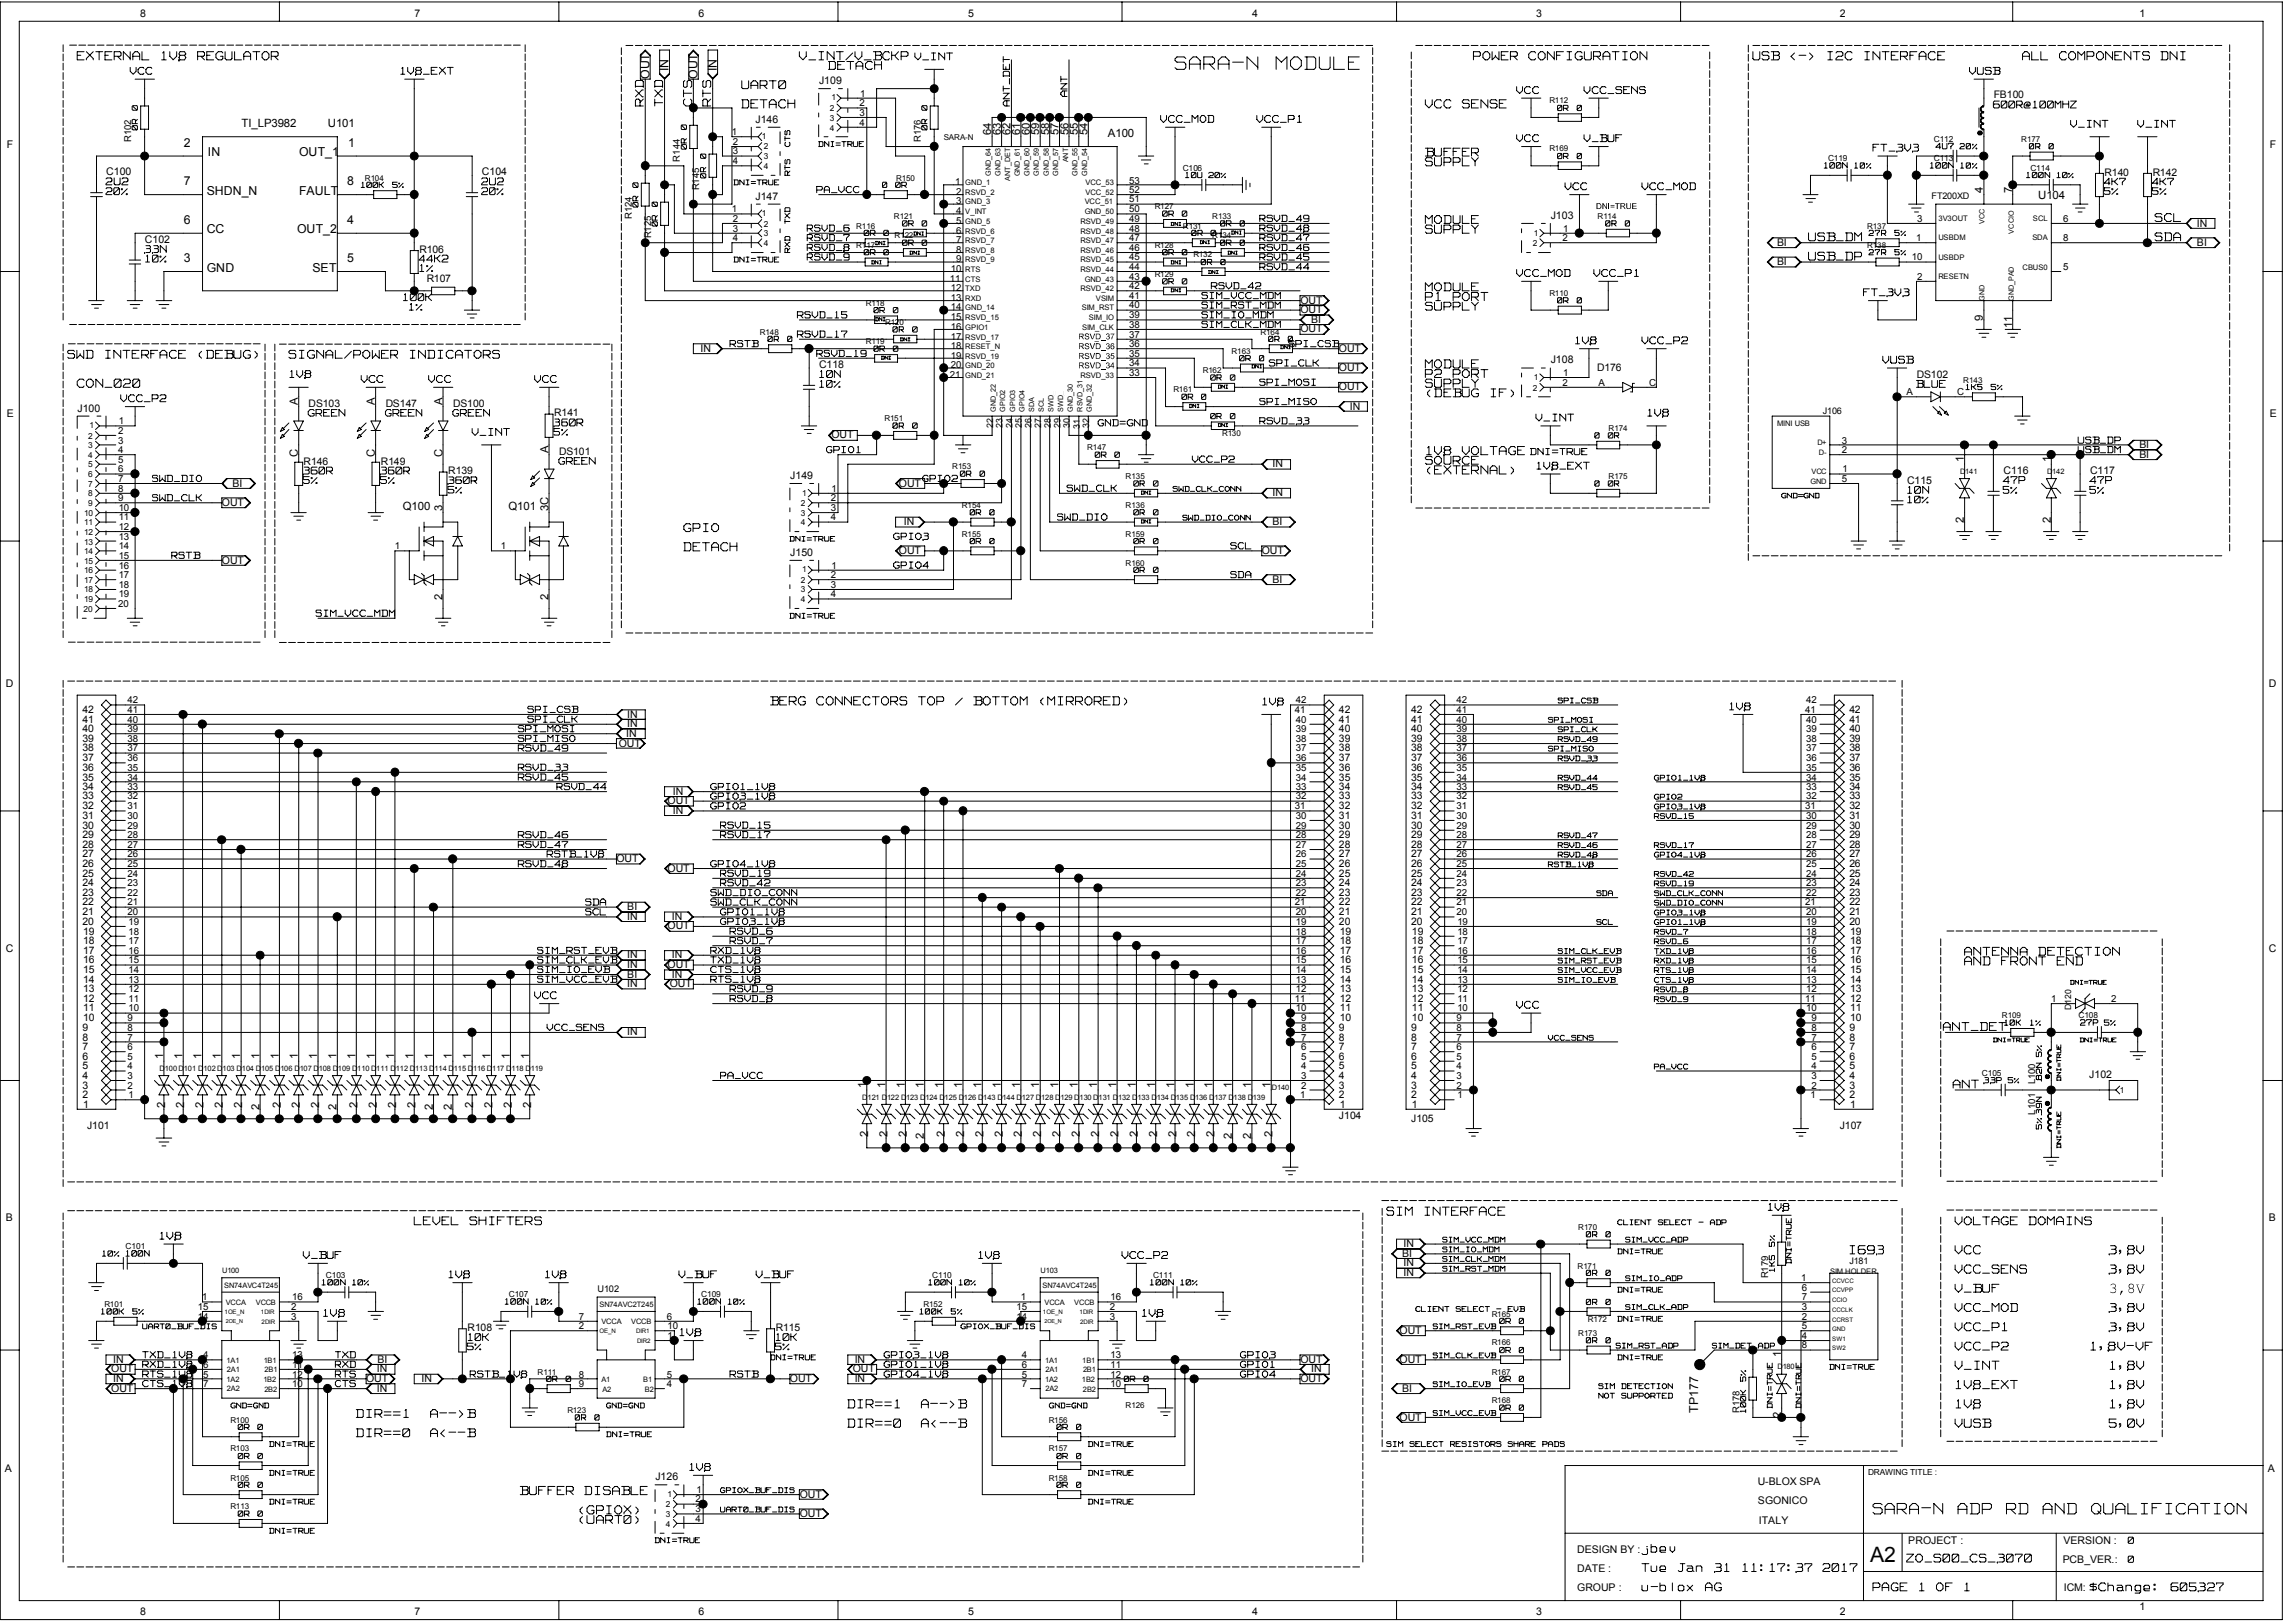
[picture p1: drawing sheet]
<svg xmlns="http://www.w3.org/2000/svg" width="297mm" height="210mm" viewBox="0 0 297 210" stroke-linecap="round" stroke-linejoin="round" font-family="sans-serif">
<defs><g id="words">
<text font-size="3.1" fill="#fefffe" x="152.1" y="9.3">SARA-N MODULE</text>
<text font-size="2.7" x="241.9" y="202.1">A2</text>
<text font-size="2.6" fill="#fefffe" x="242.4" y="196.2">SARA-N ADP RD AND QUALIFICATION</text>
<g font-size="2.3" fill="#fefffe">
<text x="67.3" y="5.2" transform="rotate(180 67.3 5.2)">-------------------------------------------------</text>
<text x="83.6" y="13.8" transform="rotate(-90 83.6 13.8)">RXD</text>
<text x="86.1" y="13.8" transform="rotate(-90 86.1 13.8)">TXD</text>
<text x="89.8" y="13.8" transform="rotate(-90 89.8 13.8)">CTS</text>
<text x="92.3" y="13.8" transform="rotate(-90 92.3 13.8)">RTS</text>
<text x="8.9" y="41.4" transform="rotate(-90 8.9 41.4)">------------------------------</text>
<text x="67.3" y="41.3" transform="rotate(180 67.3 41.3)">-------------------------------------------------</text>
<text x="68.7" y="41.4" transform="rotate(-90 68.7 41.4)">------------------------------</text>
<text x="33.7" y="43.8" transform="rotate(180 33.7 43.8)">---------------------</text>
<text x="183.3" y="65.1" transform="rotate(-90 183.3 65.1)">-------------------------------------------------</text>
<text x="222" y="65.1" transform="rotate(-90 222 65.1)">-------------------------------------------------</text>
<text x="289.2" y="71.3" transform="rotate(-90 289.2 71.3)">-------------------------------------------------------</text>
<text x="226.9" y="72.6" transform="rotate(-90 226.9 72.6)">--------------------------------------------------------</text>
<text x="8.9" y="82.5" transform="rotate(-90 8.9 82.5)">--------------------------------</text>
<text x="33.7" y="82.4" transform="rotate(180 33.7 82.4)">---------------------</text>
<text x="35.1" y="82.5" transform="rotate(-90 35.1 82.5)">--------------------------------</text>
<text x="36.4" y="82.5" transform="rotate(-90 36.4 82.5)">--------------------------------</text>
<text x="79.9" y="82.6" transform="rotate(-90 79.9 82.6)">--------------------------------</text>
<text x="81.2" y="81.3" transform="rotate(-90 81.2 81.3)">---------------------------------------------------------------</text>
<text x="178.3" y="81.3" transform="rotate(-90 178.3 81.3)">---------------------------------------------------------------</text>
<text x="279.1" y="119.8" transform="rotate(180 279.1 119.8)">-----------------------</text>
<text x="8.9" y="153.6" transform="rotate(-90 8.9 153.6)">-------------------------------------------------------</text>
<text x="245.5" y="154.7" transform="rotate(180 245.5 154.7)">--------------------------------------------------------</text>
<text x="246.9" y="153.6" transform="rotate(-90 246.9 153.6)">-------------------------------------------------------</text>
<text x="251.9" y="152.3" transform="rotate(-90 251.9 152.3)">--------------------------</text>
<text x="279.1" y="152.2" transform="rotate(180 279.1 152.2)">-----------------------</text>
<text x="279.1" y="155.9" transform="rotate(180 279.1 155.9)">-----------------------</text>
<text x="280.5" y="152.3" transform="rotate(-90 280.5 152.3)">--------------------------</text>
<text x="251.9" y="186" transform="rotate(-90 251.9 186)">------------------------</text>
<text x="279.1" y="185.8" transform="rotate(180 279.1 185.8)">-----------------------</text>
<text x="280.5" y="186" transform="rotate(-90 280.5 186)">------------------------</text>
<text x="179.6" y="187.2" transform="rotate(-90 179.6 187.2)">--------------------------</text>
<text x="245.5" y="187.1" transform="rotate(180 245.5 187.1)">--------------------------------------------------------</text>
<text x="246.9" y="187.2" transform="rotate(-90 246.9 187.2)">--------------------------</text>
<text x="8.9" y="202.2" transform="rotate(-90 8.9 202.2)">--------------------------------------</text>
<text x="177.1" y="202.2" transform="rotate(-90 177.1 202.2)">--------------------------------------</text>
</g>
<g font-size="1.9" fill="#fefffe">
<text x="10" y="8">EXTERNAL 1V8 REGULATOR</text>
<text x="81" y="6.7">---------------------------------------------------------------------------------</text>
<text x="96" y="11.7">UART0</text>
<text x="103.5" y="8">V_INT/V_BCKP</text>
<text x="107.2" y="9.2">DETACH</text>
<text x="190.7" y="8">POWER CONFIGURATION</text>
<text x="226.8" y="8">USB &lt;-&gt; I2C INTERFACE</text>
<text x="226.8" y="6.7">---------------------------------------------------</text>
<text x="261.7" y="8">ALL COMPONENTS DNI</text>
<text x="96" y="14.2">DETACH</text>
<text x="184.4" y="14.2">VCC SENSE</text>
<text x="184.4" y="20.4">BUFFER</text>
<text x="184.4" y="21.7">SUPPLY</text>
<text x="184.4" y="29.1">MODULE</text>
<text x="278.9" y="28.9">SCL</text>
<text x="184.4" y="30.4">SUPPLY</text>
<text x="234" y="33.9">USB_DP</text>
<text x="234" y="31.4">USB_DM</text>
<text x="278.9" y="31.4">SDA</text>
<text x="184.4" y="39.1">P1 PORT</text>
<text x="184.4" y="40.3">SUPPLY</text>
<text x="184.4" y="37.8">MODULE</text>
<text x="8.8" y="46.6">SWD INTERFACE (DEBUG)</text>
<text x="36.2" y="45.4">------------------------------------</text>
<text x="37.4" y="46.6">SIGNAL/POWER INDICATORS</text>
<text x="184.4" y="47.8">MODULE</text>
<text x="10" y="50.3">CON_020</text>
<text x="184.4" y="49.1">P2 PORT</text>
<text x="184.4" y="50.3">SUPPLY</text>
<text x="184.7" y="51.6">(DEBUG</text>
<text x="193" y="51.6">IF)</text>
<text x="184.6" y="59.1">1V8 VOLTAGE</text>
<text x="184.4" y="60.3">SOURCE</text>
<text x="184.7" y="61.6">(EXTERNAL)</text>
<text x="88.5" y="71.5">DETACH</text>
<text x="88.5" y="69">GPIO</text>
<text x="8.8" y="89">------------------------------------------------------------------------------------------------------------------------------------------------------------------------------------------------------</text>
<text x="99.7" y="91.4">BERG CONNECTORS TOP / BOTTOM (MIRRORED)</text>
<text x="254.2" y="123.8">ANTENNA DETECTION</text>
<text x="254.2" y="125.1">AND FRONT END</text>
<text x="251.5" y="133.6">ANT_DET</text>
<text x="252.7" y="141.1">ANT</text>
<text x="8.8" y="153.8">------------------------------------------------------------------------------------------------------------------------------------------------------------------------------------------------------</text>
<text x="8.8" y="157.5">--------------------------------------------------------------------------------------------------------------------------------------------</text>
<text x="53.6" y="158.7">LEVEL SHIFTERS</text>
<text x="179.4" y="157.5">SIM INTERFACE</text>
<text x="253" y="158.7">VOLTAGE DOMAINS</text>
<text x="239.4" y="162.5">I693</text>
<text x="253" y="162.5">VCC</text>
<text x="253" y="167.4">V_BUF</text>
<text x="253" y="165">VCC_SENS</text>
<text x="272.9" y="162.5">3,8V</text>
<text x="272.9" y="165">3,8V</text>
<text x="273" y="167.4">1,8V</text>
<text x="253" y="172.4">VCC_P1</text>
<text x="253" y="169.9">VCC_MOD</text>
<text x="272.9" y="169.9">3,8V</text>
<text x="272.9" y="172.4">3,8V</text>
<text x="253" y="174.9">VCC_P2</text>
<text x="253" y="177.4">V_INT</text>
<text x="253.1" y="179.9">1V8_EXT</text>
<text x="270.5" y="174.9">1,8V-VF</text>
<text x="273" y="177.4">1,8V</text>
<text x="273" y="179.9">1,8V</text>
<text x="46.1" y="183.6">DIR==1</text>
<text x="55.6" y="183.6">A--&gt;B</text>
<text x="109.7" y="184.9">DIR==0</text>
<text x="109.7" y="182.4">DIR==1</text>
<text x="119.2" y="184.9">A&lt;--B</text>
<text x="119.2" y="182.4">A--&gt;B</text>
<text x="253" y="184.9">VUSB</text>
<text x="253.1" y="182.4">1V8</text>
<text x="272.9" y="184.9">5,0V</text>
<text x="273" y="182.4">1,8V</text>
<text x="46.1" y="186.1">DIR==0</text>
<text x="55.6" y="186.1">A&lt;--B</text>
<text x="67.3" y="193.6">BUFFER DISABLE</text>
<text x="75.1" y="197.4">(UART0)</text>
<text x="75.1" y="196.1">(GPIOX)</text>
<text x="212.5" y="203.6">Tue Jan 31 11:17:37 2017</text>
<text x="212.5" y="201.1">jbev</text>
<text x="246.7" y="202.4">ZO_S00_CS_3070</text>
<text x="212.5" y="206.1">u-blox AG</text>
<text x="242.4" y="206.1">PAGE 1 OF 1</text>
<text x="270.4" y="206.1">$Change: 605327</text>
</g>
<g font-size="1.8" fill="#fefffe">
<text x="130.9" y="13.8" transform="rotate(-90 130.9 13.8)">ANT_DET</text>
<text x="138.4" y="12.5" transform="rotate(-90 138.4 12.5)">ANT</text>
</g>
<g font-size="1.7" fill="#fefffe">
<text x="16.9" y="9.8">VCC</text>
<text x="51.9" y="9.8">1V8_EXT</text>
<text x="118.4" y="7.9">V_INT</text>
<text x="254.8" y="9.8">VUSB</text>
<text x="150.2" y="16">VCC_MOD</text>
<text x="162.6" y="16">VCC_P1</text>
<text x="196.3" y="12.3">VCC</text>
<text x="205" y="12.3">VCC_SENS</text>
<text x="267.9" y="16.6">V_INT</text>
<text x="276.6" y="16.6">V_INT</text>
<text x="196.3" y="18.5">VCC</text>
<text x="205" y="18.5">V_BUF</text>
<text x="242.4" y="19.8">FT_3V3</text>
<text x="13.8" y="24.1">2U2</text>
<text x="62.4" y="24.1">2U2</text>
<text x="202.5" y="24.8">VCC</text>
<text x="212.5" y="24.8">VCC_MOD</text>
<text x="18.8" y="32.9">33N</text>
<text x="196.3" y="36">VCC_MOD</text>
<text x="206.2" y="36">VCC_P1</text>
<text x="241.1" y="38.5">FT_3V3</text>
<text x="203.9" y="44.7">1V8</text>
<text x="212.5" y="44.7">VCC_P2</text>
<text x="243.6" y="47.2">VUSB</text>
<text x="15.7" y="52.2">VCC_P2</text>
<text x="37.5" y="49.1">1V8</text>
<text x="46.8" y="49.7">VCC</text>
<text x="55.5" y="49.7">VCC</text>
<text x="69.2" y="49.7">VCC</text>
<text x="106.1" y="49.1">10N</text>
<text x="61.1" y="56.5">V_INT</text>
<text x="198.8" y="54.7">V_INT</text>
<text x="213.2" y="54.1">1V8</text>
<text x="198.9" y="60.9">1V8_EXT</text>
<text x="246.8" y="64">10N</text>
<text x="259.2" y="62.8">47P</text>
<text x="270.4" y="62.8">47P</text>
<text x="163.4" y="91.4">1V8</text>
<text x="223.8" y="92">1V8</text>
<text x="69.2" y="129.4">VCC</text>
<text x="196.3" y="130.7">VCC</text>
<text x="20.7" y="160.6">1V8</text>
<text x="228.8" y="156.8">1V8</text>
<text x="39.3" y="163.1">V_BUF</text>
<text x="58.1" y="165.6">1V8</text>
<text x="70.6" y="165.6">1V8</text>
<text x="87.9" y="165.6">V_BUF</text>
<text x="97.9" y="165.6">V_BUF</text>
<text x="126.7" y="163.1">1V8</text>
<text x="145.2" y="163.1">VCC_P2</text>
<text x="41.9" y="170.6">1V8</text>
<text x="88" y="173">1V8</text>
<text x="147.8" y="170.6">1V8</text>
<text x="89.3" y="190.5">1V8</text>
</g>
<g font-size="1.6">
<text x="84" y="10.2" transform="rotate(-90 84 10.2)">OUT</text>
<text x="86.5" y="9.2" transform="rotate(-90 86.5 9.2)">IN</text>
<text x="90.3" y="10.2" transform="rotate(-90 90.3 10.2)">OUT</text>
<text x="92.7" y="9.2" transform="rotate(-90 92.7 9.2)">IN</text>
<text x="23.8" y="19">2</text>
<text x="23.8" y="24">7</text>
<text x="26.9" y="20.2">IN</text>
<text x="38.7" y="20.2">OUT_1</text>
<text x="44.9" y="24">8</text>
<text x="45" y="19">1</text>
<text x="23.8" y="29">6</text>
<text x="26.8" y="25.2">SHDN_N</text>
<text x="38.7" y="25.2">FAULT</text>
<text x="44.9" y="29">4</text>
<text x="23.8" y="33.9">3</text>
<text x="26.8" y="35.2">GND</text>
<text x="26.8" y="30.2">CC</text>
<text x="38.4" y="30.2">OUT_2</text>
<text x="40.4" y="35.2">SET</text>
<text x="44.9" y="33.9">5</text>
<text x="219.7" y="182.8" transform="rotate(-90 219.7 182.8)">TP177</text>
</g>
<g font-size="1.6" fill="#fefffe">
<text x="257.9" y="14.2">600R@100MHZ</text>
<text x="13.8" y="25.4">20%</text>
<text x="62.4" y="25.4">20%</text>
<text x="272.3" y="24.1">4K7</text>
<text x="272.3" y="25.4">5%</text>
<text x="278.5" y="24.1">4K7</text>
<text x="278.5" y="25.4">5%</text>
<text x="18.9" y="34.1">10%</text>
<text x="54.3" y="34.1">44K2</text>
<text x="54.4" y="35.3">1%</text>
<text x="52.2" y="39.1">100K</text>
<text x="53" y="40.3">1%</text>
<text x="106.1" y="50.3">10%</text>
<text x="248" y="50.3">BLUE</text>
<text x="39.9" y="54.1">GREEN</text>
<text x="49.9" y="54.1">GREEN</text>
<text x="58.6" y="54.1">GREEN</text>
<text x="71.7" y="55.3">360R</text>
<text x="71.7" y="56.5">5%</text>
<text x="39.3" y="61.6">360R</text>
<text x="39.3" y="62.8">5%</text>
<text x="49.3" y="61.6">360R</text>
<text x="49.3" y="62.8">5%</text>
<text x="58" y="62.8">360R</text>
<text x="58" y="64">5%</text>
<text x="72.3" y="60.3">GREEN</text>
<text x="246.8" y="65.3">10%</text>
<text x="259.2" y="64.1">5%</text>
<text x="270.4" y="64.1">5%</text>
<text x="60.6" y="173.7">10K</text>
<text x="100.5" y="173.7">10K</text>
<text x="60.5" y="174.9">5%</text>
<text x="100.4" y="174.9">5%</text>
</g>
<g font-size="1.5" fill="#fefffe">
<text x="18" y="16.8" transform="rotate(-90 18 16.8)">0R</text>
<text x="18" y="14.3" transform="rotate(-90 18 14.3)">0</text>
<text x="89.1" y="16.8" transform="rotate(-90 89.1 16.8)">0</text>
<text x="120.2" y="16.8" transform="rotate(-90 120.2 16.8)">0R</text>
<text x="120.2" y="14.3" transform="rotate(-90 120.2 14.3)">0</text>
<text x="89.1" y="19.3" transform="rotate(-90 89.1 19.3)">0R</text>
<text x="91.6" y="23.1" transform="rotate(-90 91.6 23.1)">0R</text>
<text x="91.6" y="20.5" transform="rotate(-90 91.6 20.5)">0</text>
<text x="82.8" y="26.8" transform="rotate(-90 82.8 26.8)">0R</text>
<text x="82.8" y="24.3" transform="rotate(-90 82.8 24.3)">0</text>
<text x="85.3" y="29.3" transform="rotate(-90 85.3 29.3)">0R</text>
<text x="85.3" y="26.8" transform="rotate(-90 85.3 26.8)">0</text>
<text x="105.7" y="25.1">PA_VCC</text>
<text x="163" y="28.9">RSVD_49</text>
<text x="104.5" y="32.6">RSVD_8</text>
<text x="104.5" y="31.4">RSVD_7</text>
<text x="104.5" y="33.9">RSVD_9</text>
<text x="104.5" y="30.1">RSVD_6</text>
<text x="163" y="35.1">RSVD_44</text>
<text x="163" y="33.9">RSVD_45</text>
<text x="163" y="30.1">RSVD_48</text>
<text x="163" y="31.4">RSVD_47</text>
<text x="163" y="32.6">RSVD_46</text>
<text x="103.2" y="41.3">RSVD_15</text>
<text x="155.6" y="38.8">SIM_VCC_MDM</text>
<text x="155.6" y="41.3">SIM_IO_MDM</text>
<text x="155.6" y="40.1">SIM_RST_MDM</text>
<text x="156.8" y="37.6">RSVD_42</text>
<text x="94.5" y="45.1">RSTB</text>
<text x="103.2" y="43.8">RSVD_17</text>
<text x="105.7" y="46.3">RSVD_19</text>
<text x="155.6" y="42.6">SIM_CLK_MDM</text>
<text x="164.3" y="47.5">SPI_CLK</text>
<text x="166.7" y="45.1">SPI_CSB</text>
<text x="163" y="50">SPI_MOSI</text>
<text x="163" y="52.5">SPI_MISO</text>
<text x="107" y="58.8">GPIO1</text>
<text x="142.1" y="55.3">GND=GND</text>
<text x="163" y="55">RSVD_33</text>
<text x="198.1" y="59">DNI=TRUE</text>
<text x="268.9" y="58.8">USB_DM</text>
<text x="268.9" y="57.5">USB_DP</text>
<text x="19.8" y="65">SWD_CLK</text>
<text x="19.8" y="62.5">SWD_DIO</text>
<text x="119.4" y="62.5">GPIO2</text>
<text x="138.1" y="63.8">SWD_CLK</text>
<text x="154.3" y="60">VCC_P2</text>
<text x="115.7" y="70">GPIO3</text>
<text x="136.9" y="67.5">SWD_DIO</text>
<text x="159.3" y="71.2">SCL</text>
<text x="22.3" y="72.5">RSTB</text>
<text x="115.7" y="73.7">GPIO4</text>
<text x="159.3" y="75">SDA</text>
<text x="40.9" y="80">SIM_VCC_MDM</text>
<text x="67.1" y="94.9">SPI_MOSI</text>
<text x="68.3" y="93.6">SPI_CLK</text>
<text x="68.3" y="92.4">SPI_CSB</text>
<text x="67.1" y="97.4">RSVD_49</text>
<text x="67.1" y="99.9">RSVD_33</text>
<text x="67.1" y="101.1">RSVD_45</text>
<text x="67.1" y="96.1">SPI_MISO</text>
<text x="72.1" y="102.4">RSVD_44</text>
<text x="92" y="104.9">GPIO2</text>
<text x="92" y="103.6">GPIO3_1V8</text>
<text x="92" y="102.4">GPIO1_1V8</text>
<text x="93.3" y="107.4">RSVD_15</text>
<text x="67.1" y="112.4">RSVD_48</text>
<text x="67.1" y="108.6">RSVD_46</text>
<text x="67.1" y="109.9">RSVD_47</text>
<text x="70.8" y="111.1">RSTB_1V8</text>
<text x="92" y="112.4">GPIO4_1V8</text>
<text x="93.3" y="113.6">RSVD_19</text>
<text x="93.3" y="108.6">RSVD_17</text>
<text x="75.8" y="117.3">SDA</text>
<text x="75.8" y="118.6">SCL</text>
<text x="92" y="117.3">SWD_CLK_CONN</text>
<text x="92" y="116.1">SWD_DIO_CONN</text>
<text x="93.3" y="114.9">RSVD_42</text>
<text x="93.3" y="118.6">GPIO1_1V8</text>
<text x="93.3" y="119.8">GPIO3_1V8</text>
<text x="69.6" y="124.8">SIM_CLK_EVB</text>
<text x="69.6" y="123.6">SIM_RST_EVB</text>
<text x="92" y="124.8">TXD_1V8</text>
<text x="92" y="123.6">RXD_1V8</text>
<text x="94.5" y="122.3">RSVD_7</text>
<text x="94.5" y="121.1">RSVD_6</text>
<text x="69.6" y="127.3">SIM_VCC_EVB</text>
<text x="69.6" y="126.1">SIM_IO_EVB</text>
<text x="92" y="127.3">RTS_1V8</text>
<text x="92" y="126.1">CTS_1V8</text>
<text x="94.5" y="129.8">RSVD_8</text>
<text x="94.5" y="128.6">RSVD_9</text>
<text x="70.8" y="133.6">VCC_SENS</text>
<text x="93.3" y="139.8">PA_VCC</text>
<text x="264.4" y="139.8" transform="rotate(-90 264.4 139.8)">82N 5%</text>
<text x="264.4" y="146.1" transform="rotate(-90 264.4 146.1)">5% 39N</text>
<text x="229.8" y="161.3" transform="rotate(-90 229.8 161.3)">5%</text>
<text x="229.8" y="164.6" transform="rotate(-90 229.8 164.6)">1K5</text>
<text x="18.5" y="179.6">CTS_1V8</text>
<text x="18.5" y="178.4">RTS_1V8</text>
<text x="18.5" y="175.9">TXD_1V8</text>
<text x="18.5" y="177.2">RXD_1V8</text>
<text x="43.4" y="175.9">TXD</text>
<text x="43.4" y="179.6">CTS</text>
<text x="43.4" y="178.4">RTS</text>
<text x="43.4" y="177.2">RXD</text>
<text x="60.9" y="178.4">RSTB_1V8</text>
<text x="94.5" y="178.4">RSTB</text>
<text x="114.4" y="175.9">GPIO3_1V8</text>
<text x="114.4" y="177.2">GPIO1_1V8</text>
<text x="114.4" y="178.4">GPIO4_1V8</text>
<text x="160.5" y="175.9">GPIO3</text>
<text x="160.5" y="177.2">GPIO1</text>
<text x="160.5" y="178.4">GPIO4</text>
<text x="226.1" y="178.8" transform="rotate(-90 226.1 178.8)">5%</text>
<text x="226.1" y="182.8" transform="rotate(-90 226.1 182.8)">100K</text>
<text x="275.4" y="202.4">0</text>
<text x="275.4" y="199.9">0</text>
</g>
<g font-size="1.5">
<text x="31.2" y="16.5">TI_LP3982</text>
<text x="42.4" y="16.5">U101</text>
<text x="128.2" y="17.5" transform="rotate(-90 128.2 17.5)">64</text>
<text x="129.5" y="17.5" transform="rotate(-90 129.5 17.5)">63</text>
<text x="130.7" y="17.5" transform="rotate(-90 130.7 17.5)">62</text>
<text x="132" y="17.5" transform="rotate(-90 132 17.5)">61</text>
<text x="133.2" y="17.5" transform="rotate(-90 133.2 17.5)">60</text>
<text x="134.4" y="17.5" transform="rotate(-90 134.4 17.5)">59</text>
<text x="135.7" y="17.5" transform="rotate(-90 135.7 17.5)">58</text>
<text x="136.9" y="17.5" transform="rotate(-90 136.9 17.5)">57</text>
<text x="138.2" y="17.5" transform="rotate(-90 138.2 17.5)">56</text>
<text x="139.4" y="17.5" transform="rotate(-90 139.4 17.5)">55</text>
<text x="140.7" y="17.5" transform="rotate(-90 140.7 17.5)">54</text>
<text x="143.3" y="17.7">A100</text>
<text x="256.5" y="25" transform="rotate(-90 256.5 25)">4</text>
<text x="260.3" y="25" transform="rotate(-90 260.3 25)">7</text>
<text x="263.7" y="25.7">U104</text>
<text x="256.5" y="41.5" transform="rotate(-90 256.5 41.5)">9</text>
<text x="260.3" y="42.4" transform="rotate(-90 260.3 42.4)">11</text>
<text x="38.5" y="52.4" transform="rotate(-90 38.5 52.4)">A</text>
<text x="48.5" y="52.4" transform="rotate(-90 48.5 52.4)">A</text>
<text x="57.2" y="52.4" transform="rotate(-90 57.2 52.4)">A</text>
<text x="38.5" y="59.2" transform="rotate(-90 38.5 59.2)">C</text>
<text x="48.5" y="59.2" transform="rotate(-90 48.5 59.2)">C</text>
<text x="57.2" y="59.2" transform="rotate(-90 57.2 59.2)">C</text>
<text x="70.9" y="58.6" transform="rotate(-90 70.9 58.6)">A</text>
<text x="254.1" y="59.8" transform="rotate(-90 254.1 59.8)">1</text>
<text x="265.3" y="59.8" transform="rotate(-90 265.3 59.8)">1</text>
<text x="52.1" y="66">Q100</text>
<text x="57.2" y="66.1" transform="rotate(-90 57.2 66.1)">3</text>
<text x="65.8" y="66">Q101</text>
<text x="70.9" y="66.1" transform="rotate(-90 70.9 66.1)">3C</text>
<text x="254.1" y="67.6" transform="rotate(-90 254.1 67.6)">2</text>
<text x="265.3" y="67.6" transform="rotate(-90 265.3 67.6)">2</text>
<text x="57.2" y="77.6" transform="rotate(-90 57.2 77.6)">2</text>
<text x="70.9" y="77.6" transform="rotate(-90 70.9 77.6)">2</text>
<text x="21.1" y="137" transform="rotate(-90 21.1 137)">1</text>
<text x="23.6" y="137" transform="rotate(-90 23.6 137)">1</text>
<text x="26.1" y="137" transform="rotate(-90 26.1 137)">1</text>
<text x="28.6" y="137" transform="rotate(-90 28.6 137)">1</text>
<text x="31.1" y="137" transform="rotate(-90 31.1 137)">1</text>
<text x="33.6" y="137" transform="rotate(-90 33.6 137)">1</text>
<text x="36.1" y="137" transform="rotate(-90 36.1 137)">1</text>
<text x="38.5" y="137" transform="rotate(-90 38.5 137)">1</text>
<text x="41" y="137" transform="rotate(-90 41 137)">1</text>
<text x="43.5" y="137" transform="rotate(-90 43.5 137)">1</text>
<text x="46" y="137" transform="rotate(-90 46 137)">1</text>
<text x="48.5" y="137" transform="rotate(-90 48.5 137)">1</text>
<text x="51" y="137" transform="rotate(-90 51 137)">1</text>
<text x="53.5" y="137" transform="rotate(-90 53.5 137)">1</text>
<text x="56" y="137" transform="rotate(-90 56 137)">1</text>
<text x="58.5" y="137" transform="rotate(-90 58.5 137)">1</text>
<text x="61" y="137" transform="rotate(-90 61 137)">1</text>
<text x="63.5" y="137" transform="rotate(-90 63.5 137)">1</text>
<text x="66" y="137" transform="rotate(-90 66 137)">1</text>
<text x="68.4" y="137" transform="rotate(-90 68.4 137)">1</text>
<text x="21.4" y="143.4" transform="rotate(-90 21.4 143.4)">2</text>
<text x="23.8" y="143.4" transform="rotate(-90 23.8 143.4)">2</text>
<text x="26.3" y="143.4" transform="rotate(-90 26.3 143.4)">2</text>
<text x="28.8" y="143.4" transform="rotate(-90 28.8 143.4)">2</text>
<text x="31.3" y="143.4" transform="rotate(-90 31.3 143.4)">2</text>
<text x="33.6" y="143.7" transform="rotate(-90 33.6 143.7)">2</text>
<text x="36.3" y="143.4" transform="rotate(-90 36.3 143.4)">2</text>
<text x="38.8" y="143.4" transform="rotate(-90 38.8 143.4)">2</text>
<text x="41.3" y="143.4" transform="rotate(-90 41.3 143.4)">2</text>
<text x="43.5" y="143.7" transform="rotate(-90 43.5 143.7)">2</text>
<text x="46.3" y="143.4" transform="rotate(-90 46.3 143.4)">2</text>
<text x="48.8" y="143.4" transform="rotate(-90 48.8 143.4)">2</text>
<text x="51.3" y="143.4" transform="rotate(-90 51.3 143.4)">2</text>
<text x="53.8" y="143.4" transform="rotate(-90 53.8 143.4)">2</text>
<text x="56" y="143.7" transform="rotate(-90 56 143.7)">2</text>
<text x="58.5" y="143.7" transform="rotate(-90 58.5 143.7)">2</text>
<text x="61.2" y="143.4" transform="rotate(-90 61.2 143.4)">2</text>
<text x="63.7" y="143.4" transform="rotate(-90 63.7 143.4)">2</text>
<text x="66.2" y="143.4" transform="rotate(-90 66.2 143.4)">2</text>
<text x="68.7" y="143.4" transform="rotate(-90 68.7 143.4)">2</text>
<text x="112.1" y="140.8" transform="rotate(-90 112.1 140.8)">1</text>
<text x="114.6" y="140.8" transform="rotate(-90 114.6 140.8)">1</text>
<text x="117" y="140.8" transform="rotate(-90 117 140.8)">1</text>
<text x="119.5" y="140.8" transform="rotate(-90 119.5 140.8)">1</text>
<text x="122" y="140.8" transform="rotate(-90 122 140.8)">1</text>
<text x="124.5" y="140.8" transform="rotate(-90 124.5 140.8)">1</text>
<text x="127" y="140.8" transform="rotate(-90 127 140.8)">1</text>
<text x="129.5" y="140.8" transform="rotate(-90 129.5 140.8)">1</text>
<text x="132" y="140.8" transform="rotate(-90 132 140.8)">1</text>
<text x="134.4" y="140.8" transform="rotate(-90 134.4 140.8)">1</text>
<text x="136.9" y="140.8" transform="rotate(-90 136.9 140.8)">1</text>
<text x="139.4" y="140.8" transform="rotate(-90 139.4 140.8)">1</text>
<text x="141.9" y="140.8" transform="rotate(-90 141.9 140.8)">1</text>
<text x="144.4" y="140.8" transform="rotate(-90 144.4 140.8)">1</text>
<text x="146.9" y="140.8" transform="rotate(-90 146.9 140.8)">1</text>
<text x="149.4" y="140.8" transform="rotate(-90 149.4 140.8)">1</text>
<text x="151.9" y="140.8" transform="rotate(-90 151.9 140.8)">1</text>
<text x="154.4" y="140.8" transform="rotate(-90 154.4 140.8)">1</text>
<text x="156.9" y="140.8" transform="rotate(-90 156.9 140.8)">1</text>
<text x="159.4" y="140.8" transform="rotate(-90 159.4 140.8)">1</text>
<text x="161.9" y="140.8" transform="rotate(-90 161.9 140.8)">1</text>
<text x="164.4" y="140.8" transform="rotate(-90 164.4 140.8)">1</text>
<text x="112.3" y="147.2" transform="rotate(-90 112.3 147.2)">2</text>
<text x="114.8" y="147.2" transform="rotate(-90 114.8 147.2)">2</text>
<text x="117.3" y="147.2" transform="rotate(-90 117.3 147.2)">2</text>
<text x="119.5" y="147.4" transform="rotate(-90 119.5 147.4)">2</text>
<text x="122.3" y="147.2" transform="rotate(-90 122.3 147.2)">2</text>
<text x="124.8" y="147.2" transform="rotate(-90 124.8 147.2)">2</text>
<text x="127.3" y="147.2" transform="rotate(-90 127.3 147.2)">2</text>
<text x="129.7" y="147.2" transform="rotate(-90 129.7 147.2)">2</text>
<text x="132.2" y="147.2" transform="rotate(-90 132.2 147.2)">2</text>
<text x="134.7" y="147.2" transform="rotate(-90 134.7 147.2)">2</text>
<text x="137.2" y="147.2" transform="rotate(-90 137.2 147.2)">2</text>
<text x="139.7" y="147.2" transform="rotate(-90 139.7 147.2)">2</text>
<text x="142.2" y="147.2" transform="rotate(-90 142.2 147.2)">2</text>
<text x="144.7" y="147.2" transform="rotate(-90 144.7 147.2)">2</text>
<text x="147.2" y="147.2" transform="rotate(-90 147.2 147.2)">2</text>
<text x="149.7" y="147.2" transform="rotate(-90 149.7 147.2)">2</text>
<text x="152.2" y="147.2" transform="rotate(-90 152.2 147.2)">2</text>
<text x="154.6" y="147.2" transform="rotate(-90 154.6 147.2)">2</text>
<text x="157.1" y="147.2" transform="rotate(-90 157.1 147.2)">2</text>
<text x="159.4" y="147.4" transform="rotate(-90 159.4 147.4)">2</text>
<text x="161.9" y="147.4" transform="rotate(-90 161.9 147.4)">2</text>
<text x="164.6" y="147.2" transform="rotate(-90 164.6 147.2)">2</text>
<text x="230.4" y="175.6" transform="rotate(-90 230.4 175.6)">1</text>
<text x="230.4" y="183.6" transform="rotate(-90 230.4 183.6)">2</text>
</g>
<g font-size="1.4">
<text x="18.1" y="2.2">8</text>
<text x="53.6" y="2.2">7</text>
<text x="90.4" y="2.2">6</text>
<text x="125.3" y="2.2">5</text>
<text x="162" y="2.2">4</text>
<text x="198.8" y="2.2">3</text>
<text x="238" y="2.2">2</text>
<text x="276.8" y="2.2">1</text>
<text x="106" y="10.9">J109</text>
<text x="97.7" y="15.9">J146</text>
<text x=".9" y="19.1">F</text>
<text x="13.8" y="22.7">C100</text>
<text x="62.4" y="22.7">C104</text>
<text x="293.7" y="19.1">F</text>
<text x="97.7" y="25.8">J147</text>
<text x="200.6" y="28.3">J103</text>
<text x="284.2" y="29.3">IN</text>
<text x="18.8" y="31.5">C102</text>
<text x="229.9" y="31.8">BI</text>
<text x="229.9" y="34.3">BI</text>
<text x="284.2" y="31.8">BI</text>
<text x="168.2" y="39.3">OUT</text>
<text x="168.2" y="40.6">OUT</text>
<text x="169.6" y="41.8">BI</text>
<text x="90.6" y="45.5">IN</text>
<text x="106" y="47.6">C118</text>
<text x="168.2" y="43">OUT</text>
<text x="173.2" y="45.5">OUT</text>
<text x="200.6" y="47">J108</text>
<text x="10" y="53.3">J100</text>
<text x="173.2" y="48">OUT</text>
<text x="173.2" y="50.5">OUT</text>
<text x="174.6" y="53">IN</text>
<text x=".9" y="54">E</text>
<text x="107.6" y="56.7">OUT</text>
<text x="276.8" y="58">BI</text>
<text x="276.8" y="59.2">BI</text>
<text x="293.7" y="54">E</text>
<text x="28.7" y="65.4">OUT</text>
<text x="30.1" y="63">BI</text>
<text x="102.2" y="62">J149</text>
<text x="116.3" y="63">OUT</text>
<text x="164.6" y="64.2">IN</text>
<text x="164.6" y="60.5">IN</text>
<text x="246.7" y="62.6">C115</text>
<text x="259.2" y="61.3">C116</text>
<text x="270.4" y="61.3">C117</text>
<text x="102.2" y="72">J150</text>
<text x="116.3" y="71.7">OUT</text>
<text x="116.9" y="67.9">IN</text>
<text x="163.2" y="71.7">OUT</text>
<text x="164.6" y="67.9">BI</text>
<text x="28.7" y="72.9">OUT</text>
<text x="164.6" y="75.4">BI</text>
<text x=".8" y="88.9">D</text>
<text x="293.5" y="88.9">D</text>
<text x="81" y="95.4">IN</text>
<text x="81.1" y="94.1">IN</text>
<text x="81.1" y="92.9">IN</text>
<text x="80" y="96.6">OUT</text>
<text x="86.4" y="104.1">OUT</text>
<text x="87" y="102.8">IN</text>
<text x="87" y="105.3">IN</text>
<text x="79.8" y="111.5">OUT</text>
<text x="86.4" y="112.8">OUT</text>
<text x="81.1" y="117.8">BI</text>
<text x="81.1" y="119">IN</text>
<text x="86.9" y="119">IN</text>
<text x=".8" y="123.1">C</text>
<text x="81.1" y="124">IN</text>
<text x="81.1" y="125.3">IN</text>
<text x="86.4" y="120.3">OUT</text>
<text x="86.4" y="125.3">OUT</text>
<text x="86.9" y="124">IN</text>
<text x="293.5" y="123.1">C</text>
<text x="81.1" y="126.5">BI</text>
<text x="81.1" y="127.8">IN</text>
<text x="86.7" y="127.8">OUT</text>
<text x="86.9" y="126.5">IN</text>
<text x="81.1" y="134">IN</text>
<text x="270.3" y="139.5">J102</text>
<text x=".8" y="158">B</text>
<text x="181.6" y="161.4">IN</text>
<text x="293.5" y="158">B</text>
<text x="181.4" y="162.6">BI</text>
<text x="181.6" y="163.9">IN</text>
<text x="181.6" y="165.1">IN</text>
<text x="181.1" y="172.6">OUT</text>
<text x="14.4" y="177.6">OUT</text>
<text x="14.6" y="176.4">IN</text>
<text x="14.6" y="178.9">IN</text>
<text x="47.4" y="178.9">OUT</text>
<text x="48.8" y="177.6">IN</text>
<text x="48.8" y="176.4">BI</text>
<text x="54.5" y="178.9">IN</text>
<text x="102.2" y="178.9">OUT</text>
<text x="110.3" y="177.6">OUT</text>
<text x="110.6" y="176.4">IN</text>
<text x="110.6" y="178.9">IN</text>
<text x="168.2" y="176.4">OUT</text>
<text x="168.2" y="178.9">OUT</text>
<text x="169.6" y="177.6">IN</text>
<text x="181.1" y="176.4">OUT</text>
<text x="14.4" y="180.1">OUT</text>
<text x="48.8" y="180.1">IN</text>
<text x="181.1" y="183.9">OUT</text>
<text x="181.4" y="180.1">BI</text>
<text x=".6" y="190.5">A</text>
<text x="84.8" y="191.6">J126</text>
<text x="293.4" y="190.5">A</text>
<text x="103.5" y="196.3">OUT</text>
<text x="103.5" y="193.8">OUT</text>
<text x="227.4" y="192.2">U-BLOX SPA</text>
<text x="227.4" y="194.7">SGONICO</text>
<text x="227.5" y="197.2">ITALY</text>
<text x="204" y="203.4">DATE :</text>
<text x="204" y="200.9">DESIGN BY :</text>
<text x="246.9" y="199.8">PROJECT :</text>
<text x="266.9" y="202.3">PCB_VER.:</text>
<text x="267" y="199.8">VERSION :</text>
<text x="18.1" y="209">8</text>
<text x="53.6" y="209">7</text>
<text x="90.4" y="209">6</text>
<text x="125.3" y="209">5</text>
<text x="162" y="209">4</text>
<text x="198.8" y="209">3</text>
<text x="204" y="205.9">GROUP :</text>
<text x="238" y="209">2</text>
<text x="267" y="205.9">ICM:</text>
<text x="276.8" y="208.4">1</text>
</g>
<g font-size="1.4" fill="#fefffe">
<text x="102.4" y="22.7" transform="rotate(-90 102.4 22.7)">RTS</text>
<text x="102.4" y="19" transform="rotate(-90 102.4 19)">CTS</text>
<text x="102.4" y="29" transform="rotate(-90 102.4 29)">TXD</text>
<text x="102.4" y="32.7" transform="rotate(-90 102.4 32.7)">RXD</text>
<text x="232" y="163.5" transform="rotate(-90 232 163.5)">DNI=TRUE</text>
<text x="229.5" y="182.2" transform="rotate(-90 229.5 182.2)">DNI=TRUE</text>
<text x="233.3" y="182.2" transform="rotate(-90 233.3 182.2)">DNI=TRUE</text>
</g>
<g font-size="1.3" fill="#fefffe">
<text x="201.5" y="14.5">0R</text>
<text x="204.1" y="14.5">0</text>
<text x="153.4" y="23.2">10U</text>
<text x="156.5" y="23.2">20%</text>
<text x="201.5" y="20.7">0R</text>
<text x="204.1" y="20.7">0</text>
<text x="236" y="21.9">100N</text>
<text x="240" y="21.9">10%</text>
<text x="249.8" y="21.9">100N</text>
<text x="250.5" y="19.4">4U7</text>
<text x="253.6" y="19.4">20%</text>
<text x="253.7" y="21.9">10%</text>
<text x="262.2" y="23.2">100N</text>
<text x="262.6" y="19.4">0R</text>
<text x="265.1" y="19.4">0</text>
<text x="266.1" y="23.2">10%</text>
<text x="46.8" y="24.4">100K</text>
<text x="50.8" y="24.4">5%</text>
<text x="114.2" y="24.4">0</text>
<text x="115.9" y="24.4">0R</text>
<text x="116.8" y="29.4">0R</text>
<text x="119.3" y="29.4">0</text>
<text x="150.4" y="28.2">0R</text>
<text x="153" y="28.2">0</text>
<text x="157.9" y="29.4">0R</text>
<text x="160.5" y="29.4">0</text>
<text x="207.8" y="29.4">0R</text>
<text x="210.3" y="29.4">0</text>
<text x="111.8" y="33.1">0R</text>
<text x="111.8" y="30.6">0R</text>
<text x="114.4" y="33.1">0</text>
<text x="114.4" y="30.6">0</text>
<text x="116.8" y="31.9">0R</text>
<text x="119.3" y="31.9">0</text>
<text x="150.4" y="33.1">0R</text>
<text x="153" y="33.1">0</text>
<text x="154.2" y="30.6">0R</text>
<text x="155.4" y="34.4">0R</text>
<text x="156.8" y="30.6">0</text>
<text x="157.9" y="31.9">0R</text>
<text x="158" y="34.4">0</text>
<text x="160.5" y="31.9">0</text>
<text x="241.8" y="30.6">27R</text>
<text x="241.8" y="33.1">27R</text>
<text x="245.2" y="30.6">5%</text>
<text x="245.2" y="33.1">5%</text>
<text x="113.1" y="40.6">0R</text>
<text x="115.7" y="40.6">0</text>
<text x="150.4" y="36.9">0R</text>
<text x="153" y="36.9">0</text>
<text x="201.5" y="39.4">0R</text>
<text x="204.1" y="39.4">0</text>
<text x="99.4" y="44.4">0R</text>
<text x="101.9" y="44.4">0</text>
<text x="113.1" y="45.6">0R</text>
<text x="115.6" y="43.1">0R</text>
<text x="115.7" y="45.6">0</text>
<text x="118.1" y="43.1">0</text>
<text x="160.4" y="46.9">0R</text>
<text x="163" y="46.9">0</text>
<text x="164.2" y="44.4">0R</text>
<text x="166.7" y="44.4">0</text>
<text x="152.9" y="51.9">0R</text>
<text x="155.5" y="51.9">0</text>
<text x="156.7" y="49.4">0R</text>
<text x="159.2" y="49.4">0</text>
<text x="254.4" y="50.6">1K5</text>
<text x="257.6" y="50.6">5%</text>
<text x="115.6" y="55.6">0R</text>
<text x="118.1" y="55.6">0</text>
<text x="141.7" y="59.4">0R</text>
<text x="144.3" y="59.4">0</text>
<text x="156.7" y="54.4">0R</text>
<text x="159.2" y="54.4">0</text>
<text x="206.4" y="56.9">0</text>
<text x="208.1" y="56.9">0R</text>
<text x="124.3" y="61.8">0R</text>
<text x="126.8" y="61.8">0</text>
<text x="146.7" y="63.1">0R</text>
<text x="149.3" y="63.1">0</text>
<text x="206.4" y="63.1">0</text>
<text x="208.1" y="63.1">0R</text>
<text x="125.6" y="66.8">0R</text>
<text x="125.6" y="70.5">0R</text>
<text x="128.1" y="66.8">0</text>
<text x="128.1" y="70.5">0</text>
<text x="146.7" y="70.5">0R</text>
<text x="146.7" y="66.8">0R</text>
<text x="149.3" y="70.5">0</text>
<text x="149.3" y="66.8">0</text>
<text x="146.7" y="74.3">0R</text>
<text x="149.3" y="74.3">0</text>
<text x="259.4" y="132.8">10K</text>
<text x="262.7" y="132.8">1%</text>
<text x="269.2" y="132.8">27P 5%</text>
<text x="256.7" y="140.3">33P 5%</text>
<text x="205.3" y="160.2">0R</text>
<text x="207.8" y="160.2">0</text>
<text x="13.3" y="162.7">10%</text>
<text x="16.3" y="162.7">100N</text>
<text x="41.7" y="166.5">100N</text>
<text x="45.6" y="166.5">10%</text>
<text x="120.2" y="166.5">100N</text>
<text x="124.1" y="166.5">10%</text>
<text x="148.8" y="166.5">100N</text>
<text x="152.8" y="166.5">10%</text>
<text x="205.3" y="165.2">0R</text>
<text x="207.8" y="165.2">0</text>
<text x="13.2" y="170.2">100K</text>
<text x="17.2" y="170.2">5%</text>
<text x="65.4" y="169">100N</text>
<text x="69.3" y="169">10%</text>
<text x="90.3" y="169">100N</text>
<text x="94.2" y="169">10%</text>
<text x="119" y="170.2">100K</text>
<text x="123.1" y="170.2">5%</text>
<text x="194.1" y="171.4">0R</text>
<text x="196.6" y="171.4">0</text>
<text x="205.3" y="169">0R</text>
<text x="205.3" y="173.9">0R</text>
<text x="207.8" y="173.9">0</text>
<text x="207.8" y="169">0</text>
<text x="70.7" y="178.9">0R</text>
<text x="73.3" y="178.9">0</text>
<text x="145.5" y="178.9">0R</text>
<text x="148" y="178.9">0</text>
<text x="194.1" y="178.9">0R</text>
<text x="194.1" y="175.2">0R</text>
<text x="196.6" y="178.9">0</text>
<text x="196.6" y="175.2">0</text>
<text x="30.9" y="185.2">0R</text>
<text x="33.4" y="185.2">0</text>
<text x="74.5" y="183.9">0R</text>
<text x="77" y="183.9">0</text>
<text x="136.8" y="185.2">0R</text>
<text x="139.3" y="185.2">0</text>
<text x="194.1" y="182.7">0R</text>
<text x="196.6" y="182.7">0</text>
<text x="30.9" y="188.9">0R</text>
<text x="33.4" y="188.9">0</text>
<text x="136.8" y="188.9">0R</text>
<text x="139.3" y="188.9">0</text>
<text x="30.9" y="196.4">0R</text>
<text x="30.9" y="192.7">0R</text>
<text x="33.4" y="196.4">0</text>
<text x="33.4" y="192.7">0</text>
<text x="136.8" y="192.7">0R</text>
<text x="139.3" y="192.7">0</text>
</g>
<g font-size="1.3">
<text x="257.9" y="12.7">FB100</text>
<text x="272.3" y="22.7">R140</text>
<text x="278.5" y="22.7">R142</text>
<text x="54.3" y="32.7">R106</text>
<text x="55.2" y="36.4">R107</text>
<text x="39.9" y="52.7">DS103</text>
<text x="49.9" y="52.7">DS147</text>
<text x="58.6" y="52.7">DS100</text>
<text x="71.7" y="53.9">R141</text>
<text x="206.6" y="48">D176</text>
<text x="248" y="48.9">DS102</text>
<text x="72.3" y="58.9">DS101</text>
<text x="39.3" y="60.1">R146</text>
<text x="49.3" y="60.1">R149</text>
<text x="58" y="61.4">R139</text>
<text x="10.7" y="94.7">40</text>
<text x="10.7" y="93.5">41</text>
<text x="10.7" y="92.2">42</text>
<text x="173.2" y="94.7">40</text>
<text x="173.2" y="93.5">41</text>
<text x="173.2" y="92.2">42</text>
<text x="182.6" y="94.7">40</text>
<text x="182.6" y="93.5">41</text>
<text x="182.6" y="92.2">42</text>
<text x="239.3" y="94.7">40</text>
<text x="239.3" y="93.5">41</text>
<text x="239.3" y="92.2">42</text>
<text x="10.7" y="97.2">38</text>
<text x="10.7" y="98.5">37</text>
<text x="10.7" y="99.7">36</text>
<text x="10.7" y="101">35</text>
<text x="10.7" y="96">39</text>
<text x="173.2" y="96">39</text>
<text x="173.2" y="97.2">38</text>
<text x="173.2" y="98.5">37</text>
<text x="173.2" y="99.7">36</text>
<text x="173.2" y="101">35</text>
<text x="182.6" y="97.2">38</text>
<text x="182.6" y="98.5">37</text>
<text x="182.6" y="99.7">36</text>
<text x="182.6" y="101">35</text>
<text x="182.6" y="96">39</text>
<text x="239.3" y="96">39</text>
<text x="239.3" y="97.2">38</text>
<text x="239.3" y="98.5">37</text>
<text x="239.3" y="99.7">36</text>
<text x="239.3" y="101">35</text>
<text x="10.7" y="102.2">34</text>
<text x="10.7" y="103.5">33</text>
<text x="10.7" y="104.7">32</text>
<text x="10.7" y="106">31</text>
<text x="10.7" y="107.2">30</text>
<text x="173.2" y="102.2">34</text>
<text x="173.2" y="103.5">33</text>
<text x="173.2" y="104.7">32</text>
<text x="173.2" y="106">31</text>
<text x="173.2" y="107.2">30</text>
<text x="182.6" y="102.2">34</text>
<text x="182.6" y="103.5">33</text>
<text x="182.6" y="104.7">32</text>
<text x="182.6" y="106">31</text>
<text x="182.6" y="107.2">30</text>
<text x="239.3" y="102.2">34</text>
<text x="239.3" y="103.5">33</text>
<text x="239.3" y="104.7">32</text>
<text x="239.3" y="106">31</text>
<text x="239.3" y="107.2">30</text>
<text x="10.7" y="108.5">29</text>
<text x="10.7" y="109.7">28</text>
<text x="10.7" y="111">27</text>
<text x="10.7" y="112.2">26</text>
<text x="10.7" y="113.5">25</text>
<text x="173.2" y="111">27</text>
<text x="173.2" y="109.7">28</text>
<text x="173.2" y="108.5">29</text>
<text x="173.2" y="112.2">26</text>
<text x="173.2" y="113.5">25</text>
<text x="182.6" y="108.5">29</text>
<text x="182.6" y="109.7">28</text>
<text x="182.6" y="111">27</text>
<text x="182.6" y="112.2">26</text>
<text x="182.6" y="113.5">25</text>
<text x="239.3" y="111">27</text>
<text x="239.3" y="109.7">28</text>
<text x="239.3" y="108.5">29</text>
<text x="239.3" y="112.2">26</text>
<text x="239.3" y="113.5">25</text>
<text x="10.7" y="114.7">24</text>
<text x="10.7" y="116">23</text>
<text x="10.7" y="117.2">22</text>
<text x="10.7" y="118.4">21</text>
<text x="10.7" y="119.7">20</text>
<text x="173.2" y="114.7">24</text>
<text x="173.2" y="116">23</text>
<text x="173.2" y="119.7">20</text>
<text x="173.2" y="118.4">21</text>
<text x="173.2" y="117.2">22</text>
<text x="182.6" y="114.7">24</text>
<text x="182.6" y="116">23</text>
<text x="182.6" y="117.2">22</text>
<text x="182.6" y="118.4">21</text>
<text x="182.6" y="119.7">20</text>
<text x="239.3" y="114.7">24</text>
<text x="239.3" y="116">23</text>
<text x="239.3" y="119.7">20</text>
<text x="239.3" y="118.4">21</text>
<text x="239.3" y="117.2">22</text>
<text x="10.7" y="120.9">19</text>
<text x="10.7" y="122.2">18</text>
<text x="10.7" y="123.4">17</text>
<text x="10.7" y="124.7">16</text>
<text x="10.7" y="125.9">15</text>
<text x="173.4" y="122.2">18</text>
<text x="173.4" y="123.4">17</text>
<text x="173.4" y="124.7">16</text>
<text x="173.4" y="125.9">15</text>
<text x="173.4" y="120.9">19</text>
<text x="182.7" y="120.9">19</text>
<text x="182.7" y="122.2">18</text>
<text x="182.7" y="123.4">17</text>
<text x="182.7" y="124.7">16</text>
<text x="182.7" y="125.9">15</text>
<text x="239.3" y="122.2">18</text>
<text x="239.3" y="123.4">17</text>
<text x="239.3" y="124.7">16</text>
<text x="239.3" y="125.9">15</text>
<text x="239.3" y="120.9">19</text>
<text x="10.7" y="127.2">14</text>
<text x="10.7" y="128.4">13</text>
<text x="10.7" y="129.7">12</text>
<text x="10.7" y="130.9">11</text>
<text x="173.4" y="130.9">11</text>
<text x="173.4" y="128.4">13</text>
<text x="173.4" y="127.2">14</text>
<text x="173.4" y="129.7">12</text>
<text x="182.7" y="127.2">14</text>
<text x="182.7" y="128.4">13</text>
<text x="182.7" y="129.7">12</text>
<text x="182.7" y="130.9">11</text>
<text x="239.3" y="130.9">11</text>
<text x="239.3" y="128.4">13</text>
<text x="239.3" y="127.2">14</text>
<text x="239.3" y="129.7">12</text>
<text x="10.7" y="137.1">6</text>
<text x="10.7" y="135.9">7</text>
<text x="10.7" y="134.7">8</text>
<text x="10.7" y="133.4">9</text>
<text x="10.7" y="132.2">10</text>
<text x="173.2" y="137.1">6</text>
<text x="173.2" y="135.9">7</text>
<text x="173.2" y="134.7">8</text>
<text x="173.2" y="133.4">9</text>
<text x="173.4" y="132.2">10</text>
<text x="182.6" y="137.1">6</text>
<text x="182.6" y="135.9">7</text>
<text x="182.6" y="134.7">8</text>
<text x="182.6" y="133.4">9</text>
<text x="182.7" y="132.2">10</text>
<text x="239.3" y="137.1">6</text>
<text x="239.3" y="135.9">7</text>
<text x="239.3" y="134.7">8</text>
<text x="239.3" y="133.4">9</text>
<text x="239.3" y="132.2">10</text>
<text x="10.7" y="142.1">2</text>
<text x="10.7" y="140.9">3</text>
<text x="10.7" y="139.6">4</text>
<text x="10.7" y="138.4">5</text>
<text x="10.7" y="143.4">1</text>
<text x="173.2" y="142.1">2</text>
<text x="173.2" y="140.9">3</text>
<text x="173.2" y="139.6">4</text>
<text x="173.2" y="138.4">5</text>
<text x="173.4" y="143.4">1</text>
<text x="182.6" y="142.1">2</text>
<text x="182.6" y="140.9">3</text>
<text x="182.6" y="139.6">4</text>
<text x="182.6" y="138.4">5</text>
<text x="182.7" y="143.4">1</text>
<text x="239.3" y="142.1">2</text>
<text x="239.3" y="140.9">3</text>
<text x="239.3" y="139.6">4</text>
<text x="239.3" y="138.4">5</text>
<text x="239.3" y="143.4">1</text>
<text x="11.3" y="146.1">J101</text>
<text x="173.2" y="144.8">J104</text>
<text x="182.6" y="145.2">J105</text>
<text x="238" y="146.1">J107</text>
<text x="60.5" y="172.3">R108</text>
<text x="100.4" y="172.3">R115</text>
</g>
<g font-size="1.2">
<text x="94.7" y="17.5">1</text>
<text x="111.2" y="13.8">2</text>
<text x="111.2" y="15">3</text>
<text x="111.2" y="16.3">4</text>
<text x="111.3" y="12.5">1</text>
<text x="17" y="18.4" transform="rotate(-90 17 18.4)">R102</text>
<text x="88" y="20.9" transform="rotate(-90 88 20.9)">R144</text>
<text x="94.8" y="18.8">2</text>
<text x="94.8" y="20">3</text>
<text x="94.8" y="21.3">4</text>
<text x="119.1" y="18.4" transform="rotate(-90 119.1 18.4)">R176</text>
<text x="123.6" y="24">1</text>
<text x="146.1" y="23.7">53</text>
<text x="81.7" y="28.4" transform="rotate(-90 81.7 28.4)">R124</text>
<text x="90.5" y="24.6" transform="rotate(-90 90.5 24.6)">R145</text>
<text x="94.7" y="27.5">1</text>
<text x="94.8" y="28.7">2</text>
<text x="94.8" y="30">3</text>
<text x="123.7" y="26.5">3</text>
<text x="123.7" y="29">5</text>
<text x="123.7" y="25.2">2</text>
<text x="123.7" y="27.7">4</text>
<text x="146.1" y="27.5">50</text>
<text x="146.1" y="30">48</text>
<text x="146.1" y="28.7">49</text>
<text x="146.1" y="26.2">51</text>
<text x="146.1" y="25">52</text>
<text x="202.2" y="30">1</text>
<text x="248" y="28.7">3</text>
<text x="249.9" y="25.7">FT200XD</text>
<text x="266.9" y="28.7">6</text>
<text x="84.2" y="30.9" transform="rotate(-90 84.2 30.9)">R125</text>
<text x="94.8" y="31.2">4</text>
<text x="123" y="35.2">10</text>
<text x="123.7" y="30.2">6</text>
<text x="123.7" y="31.5">7</text>
<text x="123.7" y="32.7">8</text>
<text x="123.7" y="34">9</text>
<text x="146.1" y="35">44</text>
<text x="146.1" y="33.7">45</text>
<text x="146.1" y="32.5">46</text>
<text x="146.1" y="31.2">47</text>
<text x="202.1" y="31.2">2</text>
<text x="247.4" y="33.7">10</text>
<text x="247.9" y="31.2">1</text>
<text x="266.9" y="35">5</text>
<text x="266.9" y="31.2">8</text>
<text x="122.9" y="36.4">11</text>
<text x="123" y="40.2">14</text>
<text x="123" y="41.4">15</text>
<text x="123" y="38.9">13</text>
<text x="123" y="37.7">12</text>
<text x="146.1" y="36.2">43</text>
<text x="146.1" y="37.4">42</text>
<text x="146.1" y="41.2">39</text>
<text x="146.1" y="39.9">40</text>
<text x="146.1" y="38.7">41</text>
<text x="248" y="36.2">2</text>
<text x="123" y="47.7">20</text>
<text x="123" y="42.7">16</text>
<text x="123" y="45.2">18</text>
<text x="123" y="43.9">17</text>
<text x="123" y="46.4">19</text>
<text x="146.1" y="42.4">38</text>
<text x="146.1" y="44.9">36</text>
<text x="146.1" y="43.7">37</text>
<text x="146.1" y="47.4">34</text>
<text x="146.1" y="46.2">35</text>
<text x="122.9" y="48.9">21</text>
<text x="146.1" y="48.6">33</text>
<text x="202.1" y="49.9">2</text>
<text x="202.2" y="48.6">1</text>
<text x="206.8" y="49.9">A</text>
<text x="213.4" y="49.9">C</text>
<text x="235.8" y="53.6">J106</text>
<text x="246.6" y="51.1">A</text>
<text x="253.2" y="51.1">C</text>
<text x="15.3" y="56.1">2</text>
<text x="15.3" y="57.4">3</text>
<text x="15.3" y="58.6">4</text>
<text x="15.3" y="59.9">5</text>
<text x="15.4" y="54.9">1</text>
<text x="128.5" y="55.4" transform="rotate(-90 128.5 55.4)">22</text>
<text x="129.7" y="55.4" transform="rotate(-90 129.7 55.4)">23</text>
<text x="131" y="55.4" transform="rotate(-90 131 55.4)">24</text>
<text x="132.2" y="55.4" transform="rotate(-90 132.2 55.4)">25</text>
<text x="133.4" y="55.4" transform="rotate(-90 133.4 55.4)">26</text>
<text x="134.7" y="55.4" transform="rotate(-90 134.7 55.4)">27</text>
<text x="135.9" y="55.4" transform="rotate(-90 135.9 55.4)">28</text>
<text x="137.2" y="55.4" transform="rotate(-90 137.2 55.4)">29</text>
<text x="138.4" y="55.4" transform="rotate(-90 138.4 55.4)">30</text>
<text x="139.7" y="55.5" transform="rotate(-90 139.7 55.5)">31</text>
<text x="140.9" y="55.4" transform="rotate(-90 140.9 55.4)">32</text>
<text x="238.3" y="58.6">2</text>
<text x="238.3" y="57.4">3</text>
<text x="15.3" y="61.1">6</text>
<text x="15.3" y="62.4">7</text>
<text x="15.3" y="63.6">8</text>
<text x="15.3" y="64.9">9</text>
<text x="107.5" y="64.9">2</text>
<text x="107.6" y="63.6">1</text>
<text x="238.3" y="62.4">5</text>
<text x="238.4" y="61.1">1</text>
<text x="15.4" y="66.1">10</text>
<text x="15.4" y="67.4">11</text>
<text x="15.4" y="68.6">12</text>
<text x="15.4" y="69.8">13</text>
<text x="15.4" y="71.1">14</text>
<text x="51.1" y="71.1">1</text>
<text x="64.8" y="71.1">1</text>
<text x="107.5" y="66.1">3</text>
<text x="107.5" y="67.4">4</text>
<text x="15.4" y="72.3">15</text>
<text x="15.4" y="73.6">16</text>
<text x="15.4" y="74.8">17</text>
<text x="15.4" y="76.1">18</text>
<text x="15.4" y="77.3">19</text>
<text x="107.5" y="74.8">2</text>
<text x="107.5" y="76.1">3</text>
<text x="107.5" y="77.3">4</text>
<text x="107.6" y="73.6">1</text>
<text x="15.3" y="78.6">20</text>
<text x="16.5" y="94.7">39</text>
<text x="16.5" y="93.5">40</text>
<text x="16.5" y="92.2">41</text>
<text x="16.5" y="91">42</text>
<text x="167.5" y="92.2">41</text>
<text x="167.6" y="94.7">39</text>
<text x="167.6" y="93.5">40</text>
<text x="167.6" y="91">42</text>
<text x="188.4" y="94.7">39</text>
<text x="188.4" y="93.5">40</text>
<text x="188.4" y="92.2">41</text>
<text x="188.4" y="91">42</text>
<text x="233.5" y="92.2">41</text>
<text x="233.7" y="94.7">39</text>
<text x="233.7" y="93.5">40</text>
<text x="233.7" y="91">42</text>
<text x="16.5" y="101">34</text>
<text x="16.5" y="99.7">35</text>
<text x="16.5" y="98.5">36</text>
<text x="16.5" y="97.2">37</text>
<text x="16.5" y="96">38</text>
<text x="167.6" y="101">34</text>
<text x="167.6" y="99.7">35</text>
<text x="167.6" y="98.5">36</text>
<text x="167.6" y="97.2">37</text>
<text x="167.6" y="96">38</text>
<text x="188.4" y="101">34</text>
<text x="188.4" y="99.7">35</text>
<text x="188.4" y="98.5">36</text>
<text x="188.4" y="97.2">37</text>
<text x="188.4" y="96">38</text>
<text x="233.7" y="101">34</text>
<text x="233.7" y="99.7">35</text>
<text x="233.7" y="98.5">36</text>
<text x="233.7" y="97.2">37</text>
<text x="233.7" y="96">38</text>
<text x="16.5" y="107.2">29</text>
<text x="16.5" y="106">30</text>
<text x="16.5" y="104.7">31</text>
<text x="16.5" y="103.5">32</text>
<text x="16.5" y="102.2">33</text>
<text x="167.5" y="104.7">31</text>
<text x="167.6" y="107.2">29</text>
<text x="167.6" y="106">30</text>
<text x="167.6" y="103.5">32</text>
<text x="167.6" y="102.2">33</text>
<text x="188.4" y="107.2">29</text>
<text x="188.4" y="106">30</text>
<text x="188.4" y="104.7">31</text>
<text x="188.4" y="103.5">32</text>
<text x="188.4" y="102.2">33</text>
<text x="233.5" y="104.7">31</text>
<text x="233.7" y="107.2">29</text>
<text x="233.7" y="106">30</text>
<text x="233.7" y="103.5">32</text>
<text x="233.7" y="102.2">33</text>
<text x="16.5" y="113.5">24</text>
<text x="16.5" y="112.2">25</text>
<text x="16.5" y="111">26</text>
<text x="16.5" y="109.7">27</text>
<text x="16.5" y="108.5">28</text>
<text x="167.6" y="113.5">24</text>
<text x="167.6" y="112.2">25</text>
<text x="167.6" y="111">26</text>
<text x="167.6" y="109.7">27</text>
<text x="167.6" y="108.5">28</text>
<text x="188.4" y="113.5">24</text>
<text x="188.4" y="112.2">25</text>
<text x="188.4" y="111">26</text>
<text x="188.4" y="109.7">27</text>
<text x="188.4" y="108.5">28</text>
<text x="233.7" y="113.5">24</text>
<text x="233.7" y="112.2">25</text>
<text x="233.7" y="111">26</text>
<text x="233.7" y="109.7">27</text>
<text x="233.7" y="108.5">28</text>
<text x="16.5" y="118.4">20</text>
<text x="16.5" y="117.2">21</text>
<text x="16.5" y="116">22</text>
<text x="16.5" y="114.7">23</text>
<text x="16.6" y="119.7">19</text>
<text x="167.5" y="117.2">21</text>
<text x="167.6" y="119.7">19</text>
<text x="167.6" y="118.4">20</text>
<text x="167.6" y="116">22</text>
<text x="167.6" y="114.7">23</text>
<text x="188.4" y="118.4">20</text>
<text x="188.4" y="117.2">21</text>
<text x="188.4" y="116">22</text>
<text x="188.4" y="114.7">23</text>
<text x="188.5" y="119.7">19</text>
<text x="233.5" y="117.2">21</text>
<text x="233.7" y="119.7">19</text>
<text x="233.7" y="118.4">20</text>
<text x="233.7" y="116">22</text>
<text x="233.7" y="114.7">23</text>
<text x="16.6" y="125.9">14</text>
<text x="16.6" y="124.7">15</text>
<text x="16.6" y="123.4">16</text>
<text x="16.6" y="122.2">17</text>
<text x="16.6" y="120.9">18</text>
<text x="167.6" y="125.9">14</text>
<text x="167.6" y="124.7">15</text>
<text x="167.6" y="123.4">16</text>
<text x="167.6" y="122.2">17</text>
<text x="167.6" y="120.9">18</text>
<text x="188.5" y="125.9">14</text>
<text x="188.5" y="124.7">15</text>
<text x="188.5" y="123.4">16</text>
<text x="188.5" y="122.2">17</text>
<text x="188.5" y="120.9">18</text>
<text x="233.7" y="125.9">14</text>
<text x="233.7" y="124.7">15</text>
<text x="233.7" y="123.4">16</text>
<text x="233.7" y="122.2">17</text>
<text x="233.7" y="120.9">18</text>
<text x="16.6" y="130.9">10</text>
<text x="16.6" y="129.7">11</text>
<text x="16.6" y="128.4">12</text>
<text x="16.6" y="127.2">13</text>
<text x="167.5" y="129.7">11</text>
<text x="167.6" y="130.9">10</text>
<text x="167.6" y="128.4">12</text>
<text x="167.6" y="127.2">13</text>
<text x="188.5" y="129.7">11</text>
<text x="188.5" y="130.9">10</text>
<text x="188.5" y="128.4">12</text>
<text x="188.5" y="127.2">13</text>
<text x="233.5" y="129.7">11</text>
<text x="233.7" y="130.9">10</text>
<text x="233.7" y="128.4">12</text>
<text x="233.7" y="127.2">13</text>
<text x="265.4" y="129.7">1</text>
<text x="273.1" y="129.7">2</text>
<text x="16.5" y="137.1">5</text>
<text x="16.5" y="135.9">6</text>
<text x="16.5" y="134.7">7</text>
<text x="16.5" y="133.4">8</text>
<text x="16.5" y="132.2">9</text>
<text x="168.3" y="137.1">5</text>
<text x="168.3" y="135.9">6</text>
<text x="168.3" y="134.7">7</text>
<text x="168.3" y="133.4">8</text>
<text x="168.3" y="132.2">9</text>
<text x="188.4" y="137.1">5</text>
<text x="188.4" y="135.9">6</text>
<text x="188.4" y="134.7">7</text>
<text x="188.4" y="133.4">8</text>
<text x="188.4" y="132.2">9</text>
<text x="234.4" y="137.1">5</text>
<text x="234.4" y="135.9">6</text>
<text x="234.4" y="134.7">7</text>
<text x="234.4" y="133.4">8</text>
<text x="234.4" y="132.2">9</text>
<text x="16.5" y="140.9">2</text>
<text x="16.5" y="139.6">3</text>
<text x="16.5" y="138.4">4</text>
<text x="16.6" y="142.1">1</text>
<text x="168.2" y="142.1">1</text>
<text x="168.3" y="140.9">2</text>
<text x="168.3" y="139.6">3</text>
<text x="168.3" y="138.4">4</text>
<text x="188.4" y="140.9">2</text>
<text x="188.4" y="139.6">3</text>
<text x="188.4" y="138.4">4</text>
<text x="188.5" y="142.1">1</text>
<text x="234.2" y="142.1">1</text>
<text x="234.4" y="140.9">2</text>
<text x="234.4" y="139.6">3</text>
<text x="234.4" y="138.4">4</text>
<text x="263.3" y="140.3" transform="rotate(-90 263.3 140.3)">L100</text>
<text x="263.3" y="144.2" transform="rotate(-90 263.3 144.2)">L101</text>
<text x="77.3" y="167.3">U102</text>
<text x="228.8" y="165.4" transform="rotate(-90 228.8 165.4)">R179</text>
<text x="233" y="165.8">1</text>
<text x="233.1" y="167">6</text>
<text x="239.3" y="163.5">J181</text>
<text x="25.6" y="169.5">15</text>
<text x="25.6" y="170.8">14</text>
<text x="26.2" y="168.3">1</text>
<text x="37.7" y="169.5">2</text>
<text x="37.7" y="170.8">3</text>
<text x="37.8" y="168.3">16</text>
<text x="74.9" y="172">2</text>
<text x="74.9" y="170.8">7</text>
<text x="86.3" y="170.8">6</text>
<text x="86.4" y="172">10</text>
<text x="86.4" y="173.3">1</text>
<text x="131.5" y="169.5">15</text>
<text x="131.5" y="170.8">14</text>
<text x="132.1" y="168.3">1</text>
<text x="143.6" y="169.5">2</text>
<text x="143.6" y="170.8">3</text>
<text x="143.7" y="168.3">16</text>
<text x="233.1" y="169.5">3</text>
<text x="233.1" y="168.3">7</text>
<text x="233.1" y="170.8">2</text>
<text x="233.1" y="172">5</text>
<text x="233.1" y="173.3">4</text>
<text x="26.3" y="175.8">4</text>
<text x="26.3" y="178.3">5</text>
<text x="26.3" y="177">6</text>
<text x="26.3" y="179.5">7</text>
<text x="37.8" y="175.8">13</text>
<text x="37.8" y="178.3">12</text>
<text x="37.8" y="177">11</text>
<text x="37.8" y="179.5">10</text>
<text x="74.9" y="178.3">8</text>
<text x="74.9" y="179.5">9</text>
<text x="86.3" y="178.3">5</text>
<text x="86.3" y="179.5">4</text>
<text x="132.2" y="175.8">4</text>
<text x="132.2" y="178.3">5</text>
<text x="132.2" y="177">6</text>
<text x="132.2" y="179.5">7</text>
<text x="143.7" y="175.8">13</text>
<text x="143.7" y="178.3">12</text>
<text x="143.7" y="177">11</text>
<text x="143.7" y="179.5">10</text>
<text x="233.1" y="174.5">8</text>
<text x="225" y="182.9" transform="rotate(-90 225 182.9)">R178</text>
<text x="90" y="194.4">2</text>
<text x="90" y="195.7">3</text>
<text x="90" y="196.9">4</text>
<text x="90.1" y="193.2">1</text>
</g>
<g font-size="1.2" fill="#fefffe">
<text x="106" y="19.1">DNI=TRUE</text>
<text x="95" y="24.1">DNI=TRUE</text>
<text x="95" y="34.1">DNI=TRUE</text>
<text x="151.8" y="63.8">SWD_CLK_CONN</text>
<text x="230.5" y="64.6">GND=GND</text>
<text x="102.2" y="70.2">DNI=TRUE</text>
<text x="153.1" y="67.5">SWD_DIO_CONN</text>
<text x="102.2" y="80.2">DNI=TRUE</text>
<text x="200.4" y="93.6">SPI_MOSI</text>
<text x="201.6" y="91.1">SPI_CSB</text>
<text x="201.6" y="94.9">SPI_CLK</text>
<text x="200.4" y="97.4">SPI_MISO</text>
<text x="201.6" y="98.6">RSVD_33</text>
<text x="201.6" y="101.1">RSVD_44</text>
<text x="201.6" y="96.1">RSVD_49</text>
<text x="214.1" y="101.1">GPIO1_1V8</text>
<text x="201.6" y="102.4">RSVD_45</text>
<text x="214.1" y="106.1">RSVD_15</text>
<text x="214.1" y="104.9">GPIO3_1V8</text>
<text x="214.1" y="103.6">GPIO2</text>
<text x="200.4" y="112.4">RSTB_1V8</text>
<text x="201.6" y="111.1">RSVD_48</text>
<text x="201.6" y="109.9">RSVD_46</text>
<text x="201.6" y="108.6">RSVD_47</text>
<text x="214.1" y="111.1">GPIO4_1V8</text>
<text x="214.1" y="113.6">RSVD_42</text>
<text x="214.1" y="109.9">RSVD_17</text>
<text x="206.6" y="119.8">SCL</text>
<text x="206.6" y="116.1">SDA</text>
<text x="214.1" y="119.8">GPIO1_1V8</text>
<text x="214.1" y="118.6">GPIO3_1V8</text>
<text x="214.1" y="117.3">SWD_DIO_CONN</text>
<text x="214.1" y="114.9">RSVD_19</text>
<text x="214.1" y="116.1">SWD_CLK_CONN</text>
<text x="201.6" y="123.6">SIM_CLK_EVB</text>
<text x="201.6" y="124.8">SIM_RST_EVB</text>
<text x="214.1" y="121.1">RSVD_7</text>
<text x="214.1" y="123.6">TXD_1V8</text>
<text x="214.1" y="122.3">RSVD_6</text>
<text x="214.1" y="124.8">RXD_1V8</text>
<text x="201.6" y="126.1">SIM_VCC_EVB</text>
<text x="201.6" y="127.3">SIM_IO_EVB</text>
<text x="214.1" y="127.3">CTS_1V8</text>
<text x="214.1" y="126.1">RTS_1V8</text>
<text x="214.1" y="129.8">RSVD_9</text>
<text x="214.1" y="128.6">RSVD_8</text>
<text x="200.4" y="134.8">VCC_SENS</text>
<text x="214.1" y="138.5">PA_VCC</text>
<text x="186.7" y="161">SIM_VCC_MDM</text>
<text x="209.3" y="158.7">CLIENT SELECT - ADP</text>
<text x="210.4" y="161">SIM_VCC_ADP</text>
<text x="186.7" y="164.7">SIM_RST_MDM</text>
<text x="186.7" y="163.4">SIM_CLK_MDM</text>
<text x="186.7" y="162.2">SIM_IO_MDM</text>
<text x="209.3" y="162.4">DNI=TRUE</text>
<text x="209.3" y="167.4">DNI=TRUE</text>
<text x="210.4" y="165.9">SIM_IO_ADP</text>
<text x="18.5" y="172.2">UART0_BUF_DIS</text>
<text x="124.4" y="172.2">GPIOX_BUF_DIS</text>
<text x="183.2" y="169.9">CLIENT SELECT - EVB</text>
<text x="185.5" y="172.2">SIM_RST_EVB</text>
<text x="209.3" y="171.2">DNI=TRUE</text>
<text x="210.4" y="169.7">SIM_CLK_ADP</text>
<text x="99.7" y="176.1">DNI=TRUE</text>
<text x="185.5" y="179.6">SIM_IO_EVB</text>
<text x="185.5" y="175.9">SIM_CLK_EVB</text>
<text x="206.9" y="179.9">SIM DETECTION</text>
<text x="209.1" y="174.7">SIM_RST_ADP</text>
<text x="209.3" y="176.1">DNI=TRUE</text>
<text x="221.6" y="174.7">SIM_DET_ADP</text>
<text x="236.8" y="177.4">DNI=TRUE</text>
<text x="29.9" y="182.4">GND=GND</text>
<text x="78.5" y="182.4">GND=GND</text>
<text x="135.8" y="182.4">GND=GND</text>
<text x="185.5" y="183.4">SIM_VCC_EVB</text>
<text x="206.9" y="181.1">NOT SUPPORTED</text>
<text x="35" y="187.4">DNI=TRUE</text>
<text x="35" y="191.1">DNI=TRUE</text>
<text x="78.5" y="186.1">DNI=TRUE</text>
<text x="140.8" y="187.4">DNI=TRUE</text>
<text x="140.8" y="191.1">DNI=TRUE</text>
<text x="179.4" y="187.4">SIM SELECT RESISTORS SHARE PADS</text>
<text x="35" y="194.9">DNI=TRUE</text>
<text x="93.3" y="195.8">UART0_BUF_DIS</text>
<text x="93.3" y="193.3">GPIOX_BUF_DIS</text>
<text x="140.8" y="194.9">DNI=TRUE</text>
<text x="35" y="198.6">DNI=TRUE</text>
<text x="84.8" y="199.8">DNI=TRUE</text>
</g>
<g font-size="1.1">
<text x="98.5" y="18">1</text>
<text x="107.4" y="16.9">4</text>
<text x="107.4" y="15.6">3</text>
<text x="107.4" y="14.4">2</text>
<text x="107.6" y="13">1</text>
<text x="98.8" y="21.8">4</text>
<text x="98.8" y="20.6">3</text>
<text x="98.8" y="19.3">2</text>
<text x="153" y="22.1">C106</text>
<text x="236.5" y="20.8">C119</text>
<text x="250.2" y="18.3">C112</text>
<text x="250.2" y="20.8">C113</text>
<text x="262.7" y="22.1">C114</text>
<text x="98.5" y="28">1</text>
<text x="98.8" y="29.3">2</text>
<text x="98.8" y="31.8">4</text>
<text x="98.8" y="30.6">3</text>
<text x="198.3" y="31.8">2</text>
<text x="198.5" y="30.5">1</text>
<text x="198.3" y="50.5">2</text>
<text x="198.5" y="49.1">1</text>
<text x="11.4" y="58">3</text>
<text x="11.4" y="59.3">4</text>
<text x="11.4" y="56.8">2</text>
<text x="11.6" y="55.4">1</text>
<text x="11.4" y="65.5">9</text>
<text x="11.4" y="64.2">8</text>
<text x="11.4" y="63">7</text>
<text x="11.4" y="60.5">5</text>
<text x="11.4" y="61.8">6</text>
<text x="103.6" y="65.5">2</text>
<text x="103.8" y="64.1">1</text>
<text x="10.9" y="71.7">14</text>
<text x="10.9" y="70.5">13</text>
<text x="10.9" y="69.2">12</text>
<text x="10.9" y="68">11</text>
<text x="10.9" y="66.7">10</text>
<text x="103.6" y="68">4</text>
<text x="103.6" y="66.7">3</text>
<text x="10.9" y="77.9">19</text>
<text x="10.9" y="73">15</text>
<text x="10.9" y="74.2">16</text>
<text x="10.9" y="75.4">17</text>
<text x="10.9" y="76.7">18</text>
<text x="103.6" y="77.9">4</text>
<text x="103.6" y="76.7">3</text>
<text x="103.6" y="75.4">2</text>
<text x="103.8" y="74.1">1</text>
<text x="10.8" y="79.2">20</text>
<text x="268" y="130.7" transform="rotate(-90 268 130.7)">D120</text>
<text x="268.9" y="131.7">C108</text>
<text x="256.4" y="139.2">C105</text>
<text x="274.2" y="141.4">1</text>
<text x="16.3" y="161.6">C101</text>
<text x="42.2" y="165.4">C103</text>
<text x="65.8" y="167.9">C107</text>
<text x="90.7" y="167.9">C109</text>
<text x="120.6" y="165.4">C110</text>
<text x="149.2" y="165.4">C111</text>
<text x="241.7" y="190.8">DRAWING TITLE :</text>
<text x="86.1" y="197.6">4</text>
<text x="86.1" y="196.3">3</text>
<text x="86.1" y="195.1">2</text>
<text x="86.4" y="193.7">1</text>
</g>
<g font-size="1.1" fill="#fefffe">
<text x="266.8" y="139.9" transform="rotate(-90 266.8 139.9)">DNI=TRUE</text>
<text x="266.8" y="148.6" transform="rotate(-90 266.8 148.6)">DNI=TRUE</text>
</g>
<g font-size="1">
<text x="200.4" y="13.4">R112</text>
<text x="47.2" y="23.4">R104</text>
<text x="115.9" y="23.4">R150</text>
<text x="122.1" y="18.1">SARA-N</text>
<text x="124.9" y="24">GND_1</text>
<text x="140.4" y="24">VCC_53</text>
<text x="200.4" y="19.6">R169</text>
<text x="261.5" y="18.4">R177</text>
<text x="110.8" y="29.6">R116</text>
<text x="115.7" y="28.3">R121</text>
<text x="124.9" y="25.2">RSVD_2</text>
<text x="124.9" y="26.5">GND_3</text>
<text x="124.9" y="27.7">V_INT</text>
<text x="124.9" y="29">GND_5</text>
<text x="139.8" y="29">RSVD_49</text>
<text x="140.3" y="26.5">VCC_51</text>
<text x="140.3" y="27.7">GND_50</text>
<text x="140.4" y="25.2">VCC_52</text>
<text x="149.4" y="27.1">R127</text>
<text x="153" y="29.6">R131</text>
<text x="156.8" y="28.3">R133</text>
<text x="206.7" y="28.3">R114</text>
<text x="241.6" y="29.6">R137</text>
<text x="250.8" y="28.7">3V3OUT</text>
<text x="263" y="28.7">SCL</text>
<text x="110.8" y="32.1">R117</text>
<text x="115.7" y="30.8">R122</text>
<text x="124.9" y="35.2">RTS</text>
<text x="124.9" y="31.5">RSVD_7</text>
<text x="124.9" y="30.2">RSVD_6</text>
<text x="124.9" y="32.7">RSVD_8</text>
<text x="124.9" y="34">RSVD_9</text>
<text x="139.8" y="34">RSVD_45</text>
<text x="139.8" y="35.2">RSVD_44</text>
<text x="139.8" y="30.2">RSVD_48</text>
<text x="139.8" y="31.5">RSVD_47</text>
<text x="139.8" y="32.7">RSVD_46</text>
<text x="149.4" y="35.8">R129</text>
<text x="149.4" y="32.1">R128</text>
<text x="154.4" y="33.3">R132</text>
<text x="156.8" y="30.8">R134</text>
<text x="241.6" y="32.1">R138</text>
<text x="250.8" y="31.1">USBDM</text>
<text x="250.8" y="33.6">USBDP</text>
<text x="261.7" y="34.9">CBUS0</text>
<text x="262.9" y="31.1">SDA</text>
<text x="112" y="39.5">R118</text>
<text x="124.9" y="41.4">RSVD_15</text>
<text x="124.9" y="37.7">TXD</text>
<text x="124.9" y="38.9">RXD</text>
<text x="124.9" y="40.2">GND_14</text>
<text x="124.9" y="36.4">CTS</text>
<text x="139.8" y="37.7">RSVD_42</text>
<text x="140" y="40.2">SIM_RST</text>
<text x="140.3" y="36.4">GND_43</text>
<text x="140.9" y="41.4">SIM_IO</text>
<text x="141.8" y="38.9">VSIM</text>
<text x="200.4" y="38.3">R110</text>
<text x="250.8" y="36.1">RESETN</text>
<text x="98.3" y="43.3">R148</text>
<text x="112" y="44.5">R119</text>
<text x="114.5" y="42">R120</text>
<text x="124.9" y="45.2">RESET_N</text>
<text x="124.9" y="46.4">RSVD_19</text>
<text x="124.9" y="43.9">RSVD_17</text>
<text x="124.9" y="42.7">GPIO1</text>
<text x="124.9" y="47.7">GND_20</text>
<text x="139.4" y="46.4">SPI_MOSI</text>
<text x="139.6" y="47.7">SPI_MISO</text>
<text x="140" y="42.7">SIM_CLK</text>
<text x="140.1" y="43.9">SPI_CSB</text>
<text x="140.1" y="45.2">SPI_CLK</text>
<text x="159.3" y="45.8">R163</text>
<text x="163.1" y="43.3">R164</text>
<text x="124.9" y="48.9">GND_21</text>
<text x="139.8" y="48.9">RSVD_33</text>
<text x="151.8" y="50.8">R161</text>
<text x="155.6" y="48.3">R162</text>
<text x="254" y="49.5">R143</text>
<text x="114.4" y="54.5">R151</text>
<text x="140.7" y="58.3">R147</text>
<text x="158.1" y="56.4">R130</text>
<text x="208.1" y="55.8">R174</text>
<text x="229.9" y="55.2">MINI USB</text>
<text x="235.1" y="57.6">D+</text>
<text x="235.3" y="58.8">D-</text>
<text x="123.2" y="60.7">R153</text>
<text x="124.5" y="65.7">R154</text>
<text x="145.6" y="65.7">R136</text>
<text x="145.6" y="62">R135</text>
<text x="208.1" y="62">R175</text>
<text x="234.2" y="62.6">GND</text>
<text x="234.4" y="61.3">VCC</text>
<text x="253.6" y="61.3">D141</text>
<text x="264.8" y="61.3">D142</text>
<text x="124.5" y="69.5">R155</text>
<text x="145.6" y="69.5">R159</text>
<text x="145.6" y="73.2">R160</text>
<text x="259" y="131.8">R109</text>
<text x="20.7" y="138.6">D100 D101 D102 D103 D104 D105 D106 D107 D108 D109 D110 D111 D112 D113 D114 D115 D116 D117 D118 D119</text>
<text x="111.5" y="142.4">D121 D122 D123 D124 D125 D126 D143 D144 D127 D128 D129 D130 D131 D132 D133 D134 D135 D136 D137 D138 D139</text>
<text x="164.5" y="141.1">D140</text>
<text x="204.2" y="159.2">R170</text>
<text x="28.7" y="164.8">U100</text>
<text x="29" y="166.6">SN74AVC4T245</text>
<text x="134.6" y="164.8">U103</text>
<text x="134.9" y="166.6">SN74AVC4T245</text>
<text x="204.1" y="164.2">R171</text>
<text x="236.8" y="164.8">SIM HOLDER</text>
<text x="13.5" y="169.2">R101</text>
<text x="29.2" y="168.9">VCCA</text>
<text x="33.1" y="168.9">VCCB</text>
<text x="77.6" y="169.1">SN74AVC2T245</text>
<text x="77.8" y="171.4">VCCA</text>
<text x="81.7" y="171.4">VCCB</text>
<text x="119.5" y="169.2">R152</text>
<text x="135.1" y="168.9">VCCA</text>
<text x="139" y="168.9">VCCB</text>
<text x="193" y="170.4">R165</text>
<text x="204.2" y="172.9">R173</text>
<text x="205.4" y="171">R172</text>
<text x="29.3" y="176.4">1A1</text>
<text x="29.3" y="178.9">1A2</text>
<text x="29.3" y="180">2A2</text>
<text x="29.3" y="177.6">2A1</text>
<text x="34.1" y="178.9">1B2</text>
<text x="34.1" y="176.4">1B1</text>
<text x="34.2" y="177.6">2B1</text>
<text x="69.6" y="177.9">R111</text>
<text x="77.8" y="178.9">A1</text>
<text x="83.2" y="178.9">B1</text>
<text x="135.2" y="176.4">1A1</text>
<text x="135.2" y="178.9">1A2</text>
<text x="135.3" y="177.6">2A1</text>
<text x="135.3" y="180">2A2</text>
<text x="140" y="178.9">1B2</text>
<text x="140" y="176.4">1B1</text>
<text x="140.1" y="177.6">2B1</text>
<text x="193" y="174.1">R166</text>
<text x="193" y="177.9">R167</text>
<text x="230" y="177.2">D180</text>
<text x="29.8" y="184.1">R100</text>
<text x="34.2" y="180.1">2B2</text>
<text x="73.4" y="182.8">R123</text>
<text x="77.9" y="180.1">A2</text>
<text x="83.4" y="180.1">B2</text>
<text x="135.7" y="184.1">R156</text>
<text x="140.1" y="180.1">2B2</text>
<text x="145.6" y="182.2">R126</text>
<text x="193" y="181.6">R168</text>
<text x="29.8" y="187.8">R103</text>
<text x="29.8" y="191.6">R105</text>
<text x="135.7" y="187.8">R157</text>
<text x="135.7" y="191.6">R158</text>
<text x="29.8" y="195.3">R113</text>
</g>
<g font-size="1" fill="#fefffe">
<text x="267.9" y="127.5">DNI=TRUE</text>
<text x="257.9" y="135">DNI=TRUE</text>
<text x="269.2" y="135">DNI=TRUE</text>
</g>
<g font-size=".9">
<text x="128.2" y="22.7" transform="rotate(-90 128.2 22.7)">GND_64</text>
<text x="129.5" y="22.7" transform="rotate(-90 129.5 22.7)">GND_63</text>
<text x="130.7" y="23.4" transform="rotate(-90 130.7 23.4)">ANT_DET</text>
<text x="131.9" y="22.8" transform="rotate(-90 131.9 22.8)">GND_61</text>
<text x="133.2" y="22.7" transform="rotate(-90 133.2 22.7)">GND_60</text>
<text x="134.4" y="22.7" transform="rotate(-90 134.4 22.7)">GND_59</text>
<text x="135.7" y="22.7" transform="rotate(-90 135.7 22.7)">GND_58</text>
<text x="136.9" y="22.7" transform="rotate(-90 136.9 22.7)">GND_57</text>
<text x="138.2" y="21" transform="rotate(-90 138.2 21)">ANT</text>
<text x="139.4" y="22.7" transform="rotate(-90 139.4 22.7)">GND_55</text>
<text x="140.7" y="22.7" transform="rotate(-90 140.7 22.7)">GND_54</text>
<text x="256.7" y="29" transform="rotate(-90 256.7 29)">VCC</text>
<text x="260.5" y="30.2" transform="rotate(-90 260.5 30.2)">VCCIO</text>
<text x="256.7" y="38.9" transform="rotate(-90 256.7 38.9)">GND</text>
<text x="260.5" y="38.9" transform="rotate(-90 260.5 38.9)">GND_PAD</text>
<text x="128.8" y="53.3" transform="rotate(-90 128.8 53.3)">GND_22</text>
<text x="130" y="53.3" transform="rotate(-90 130 53.3)">GPIO2</text>
<text x="131.3" y="53.3" transform="rotate(-90 131.3 53.3)">GPIO3</text>
<text x="132.5" y="53.3" transform="rotate(-90 132.5 53.3)">GPIO4</text>
<text x="133.8" y="53.3" transform="rotate(-90 133.8 53.3)">SDA</text>
<text x="135" y="53.3" transform="rotate(-90 135 53.3)">SCL</text>
<text x="136.3" y="53.3" transform="rotate(-90 136.3 53.3)">SWD_DIO</text>
<text x="137.5" y="53.3" transform="rotate(-90 137.5 53.3)">SWD_CLK</text>
<text x="138.8" y="53.3" transform="rotate(-90 138.8 53.3)">GND_30</text>
<text x="140" y="53.3" transform="rotate(-90 140 53.3)">RSVD_31</text>
<text x="141.3" y="53.3" transform="rotate(-90 141.3 53.3)">GND_32</text>
</g>
<g font-size=".8" fill="#fefffe">
<text x="151.6" y="29.3">DNI</text>
<text x="112.8" y="34.2">DNI</text>
<text x="113.3" y="31.7">DNI</text>
<text x="117.8" y="33">DNI</text>
<text x="118.3" y="30.5">DNI</text>
<text x="151.6" y="34.2">DNI</text>
<text x="155.3" y="31.7">DNI</text>
<text x="156.4" y="35.5">DNI</text>
<text x="158.9" y="33">DNI</text>
<text x="159.4" y="30.4">DNI</text>
<text x="113.3" y="41.6">DNI</text>
<text x="151.6" y="37.9">DNI</text>
<text x="114.1" y="46.6">DNI</text>
<text x="116.5" y="44.2">DNI</text>
<text x="162" y="47.7">DNI</text>
<text x="165.7" y="45.2">DNI</text>
<text x="153.9" y="52.8">DNI</text>
<text x="157.7" y="50.3">DNI</text>
<text x="157.7" y="55.3">DNI</text>
<text x="147.7" y="64.1">DNI</text>
<text x="147.7" y="67.8">DNI</text>
</g>
<g font-size=".8">
<text x="237" y="166">CCVCC</text>
<text x="237" y="167.3">CCVPP</text>
<text x="29" y="170">1OE_N</text>
<text x="33.7" y="170">1DIR</text>
<text x="33.8" y="171.3">2DIR</text>
<text x="77.6" y="172.5">OE_N</text>
<text x="82.3" y="172.5">DIR1</text>
<text x="82.4" y="173.8">DIR2</text>
<text x="134.9" y="170">1OE_N</text>
<text x="139.7" y="170">1DIR</text>
<text x="139.7" y="171.3">2DIR</text>
<text x="237" y="172.3">GND</text>
<text x="237" y="173.5">SW1</text>
<text x="237" y="169.8">CCCLK</text>
<text x="237" y="171">CCRST</text>
<text x="237" y="168.5">CCIO</text>
<text x="237" y="174.8">SW2</text>
</g>
<g font-size=".7">
<text x="29.2" y="171.2">2OE_N</text>
<text x="135.1" y="171.2">2OE_N</text>
</g>
</g></defs>
<g fill="none" stroke="#000" stroke-width=".13" stroke-dasharray="1.5 1 .5 1">
<path d="M97.2 16.5v6.2M100.9 16.5h-3.7M105.9 11.5h3.8M105.9 17.7v-6.2M109.7 11.5v6.2M109.7 17.7h-3.8M97.2 22.7h3.7M97.2 26.4v6.3M97.2 32.7h3.7M100.9 22.7v-6.2M100.9 26.4h-3.7M100.9 32.7v-6.3"/>
<path d="M196.8 28.9h3.8M196.8 32.7v-3.8M200.6 28.9v3.8M200.6 32.7h-3.8M10 53.8h3.7M13.7 53.8v26.2M196.8 47.6h3.8M196.8 51.4v-3.8M200.6 47.6v3.8M200.6 51.4h-3.8M102.2 62.6h3.7M102.2 68.8v-6.2"/>
<path d="M102.2 72.5h3.7M102.2 78.7v-6.2M105.9 62.6v6.2M105.9 68.8h-3.7M105.9 72.5v6.2M105.9 78.7h-3.7M10 80v-26.2M13.7 80h-3.7M84.7 192.2h3.8M84.7 198.4v-6.2M88.5 192.2v6.2M88.5 198.4h-3.8"/>
</g>
<g fill="none" stroke="#000" stroke-width=".13">
<path d="M0 .3h295.3v209.3h-295.3zM2.5 2.8h290.3v204.3h-290.3zM8.2 5.8v.9M8.2 7v.9M8.2 8.2v.9M8.2 9.4v.9M8.2 10.6v.9M8.2 11.8v.9M8.2 13v.9M8.2 14.2v.9M8.2 15.4v.9M8.2 16.6v.8"/>
<path d="M8.2 17.8v.9M8.2 19v.9M9 5.8h.9M10 6.7v1M10 6.7h.9M10 7.7h.9M10 7.2h.5M10.2 5.8h.9M11.2 6.7l.9 .9v.1M11.2 7.6v.1M11.4 5.8h.9M12.1 6.7l-.9 .9"/>
<path d="M12.4 6.7h.9M12.6 5.8h.9M12.8 6.7v1M13.6 6.7v1h.9M13.6 6.7h.9M13.6 7.2h.4M13.8 5.8h.9M14.8 6.7v1M14.8 6.7h.7M14.8 7.3h.7M15 5.8h.9M15.2 7.3l.5 .4"/>
<path d="M15.5 6.7l.2 .2v.2M15.7 7.2l-.2 .1M16 6.7v1M16 6.7l.8 .9M16.2 5.8h.9M16.8 6.7v1M16.8 8.7v.5M16.8 9.2l.4 .4M17.1 16v-.5h.1h.3v.5M17.1 14.2l.1 .1h.5l.1-.1M17.1 13.8l.1-.1h.5l.1 .1M17.1 13.8v.3"/>
<path d="M17.1 16h.7M17.2 7v.7M17.2 7.3h.8M17.2 13.7v.1M17.2 16.3l.5 .5M17.2 16.3h.5h.1v.4l-.1 .1M17.2 16.3h-.1v.4l.1 .1h.5M17.2 13.8l.5 .4M17.4 5.8h.9M17.5 10.2h2.5M17.6 9.2l-.4 .4M17.6 8.7v.5"/>
<path d="M17.7 6.7h-.2l-.3 .3M17.8 6.7l.3 .3M17.8 15.5l-.3 .2M17.8 13.8v.3M17.9 9.4l.2 .2M18.1 7v.7M18.1 8.7l-.2 .3v.3M18.2 8.7h.3l.1 .1M18.2 13.7h1v3h-1zM18.4 6.7v1h.9M18.6 5.8h.9M18.6 9.5l-.1 .1h-.3"/>
<path d="M18.7 16.7v8.5h7.5M18.7 10.2v3.5M18.9 9.4l.2 .2M19.1 8.7l-.2 .3v.3M19.2 8.7h.3l.1 .1M19.6 9.5l-.1 .1h-.3M19.8 5.8h.9M20.9 7.7h.6M21 5.8h.8M21.2 6.7v1M21.2 6.7l-.2 .2M22 6.7v.6l.4 .4"/>
<path d="M22.2 5.8h.9M22.9 6.7v.6l-.5 .4M23.2 7.7h.1M23.3 6.7l-.1 .3 .1 .2-.1 .3 .1 .2M23.3 6.7h.6l.1 .3-.1 .2M23.3 7.2h.6M23.4 5.8h.9M23.9 7.2l.1 .3-.1 .2h-.6M24.6 5.8h.8M25.6 6.7h.7l.2 .2v.2M25.6 6.7v1M25.7 5.8h.9"/>
<path d="M26 7.3l.5 .4M26.2 17.7h17.4v19.9h-17.4zM26.5 7.2l-.2 .1h-.7M26.8 6.7v1h.8M26.8 6.7h.8M26.8 7.2h.4M27 5.8h.9M27.9 7.5l.3 .2M27.9 7v.4M28.1 5.8h.9M28.2 6.7l-.3 .3M28.3 7.7h.4"/>
<path d="M28.3 6.7h.4M28.5 7.3h.3v.3l-.1 .1M28.7 6.7l.1 .2M29.1 6.7v.9l.2 .1h.5M29.3 5.8h.9M30 6.7v.9l-.1 .1M30.3 6.7v1h.9M30.5 5.8h.9M31.5 7.3h.9M31.5 7v.7M31.7 5.8h.9M32.1 6.7h-.3l-.3 .3"/>
<path d="M32.1 6.7l.3 .3M32.4 7v.7M32.7 6.7h.9M32.9 5.8h.9M33.2 6.7v1M33.9 7v.4M33.9 7.5l.3 .2h.3M34.1 5.8h.9M34.5 6.7h-.3l-.3 .3M34.5 6.7l.3 .3M34.8 7v.4M34.8 7.5l-.3 .2"/>
<path d="M35.1 6.7h.7M35.1 6.7v1M35.1 7.3h.7M35.3 5.8h.9M35.6 7.3l.4 .4M35.9 6.7l.1 .2v.2M36 7.2l-.1 .1M36.1 .3v2.5M36.5 5.8h.9M37.7 5.8h.9M38.9 5.8h.9M40.1 5.8h.9"/>
<path d="M41.3 5.8h.9M42.5 5.8h.9M43.7 5.8h.9M44.9 5.8h.9M46.1 5.8h.8M47.3 5.8h.9M48.5 5.8h.9M49.7 5.8h.8M50.8 5.8h.9M51.9 9.6h.5M52 8.8l.1-.1v.9M52.1 5.8h.9"/>
<path d="M52.4 10.2h2.5M52.7 9.2l.4 .4M52.7 8.7v.5M53.3 5.8h.8M53.5 8.7v.5M53.5 9.2l-.4 .4M53.6 10.2v22.2M53.8 9.6h.1M53.9 8.7l-.1 .3 .1 .1-.1 .3 .1 .2M53.9 8.7h.5l.1 .3-.1 .1M53.9 9.1h.5M54.4 9.1l.1 .3-.1 .2h-.5"/>
<path d="M54.4 5.8h.9M54.8 9.6h.7M55.7 5.8h.9M55.8 9.1h.4M55.8 9.6h.8M56.6 8.7h-.8v.9M56.9 8.7l.7 .7M56.9 5.8h.8M57.6 9.5v.1M57.6 8.7l-.7 .8v.1M57.9 8.7h.7M58 5.8h.9"/>
<path d="M58.2 8.7v.9M59.2 5.8h.9M60.4 5.8h.9M61.6 5.8h.9M62.8 5.8h.9M64 5.8h.9M65.2 5.8h.9M66.4 5.8h.9M67.9 5.8v.9M67.9 7v.9M67.9 8.2v.9M67.9 9.4v.9"/>
<path d="M67.9 10.6v.9M67.9 11.8v.9M67.9 13v.9M67.9 14.2v.9M67.9 15.4v.9M67.9 16.6v.8M67.9 17.8v.9M67.9 19v.9M72.3 .3v2.5M80.4 6.2v.9M80.4 7.4v.9M80.4 8.6v.9"/>
<path d="M80.4 9.8v.9M80.4 11v.9M80.4 12.2v.9M80.4 13.4v.9M80.4 14.6v.9M80.4 15.7v.9M80.4 17v.9M80.4 18.2v.8M80.4 19.3v.9M81 5.9h.9M82.2 11.6l.9 .9h.1M82.2 11.2h1"/>
<path d="M82.2 5.9h.9M82.3 12.8l-.1 .2v.7h1M82.3 10.4l-.1 .2v.7M82.4 12.8h.2l.2 .2v.7M82.4 10.4h.7M82.8 7.1l.7-.6 .6 .6v3.1h-1.3zM82.8 7.2l.7-.6 .6 .6M83.1 11.6l-.9 .9M83.1 11.6h.1M83.1 10.4l.1 .2v.7M83.2 12.8l-.4 .5M83.4 5.9h.9"/>
<path d="M83.5 10.2v13.5M84.6 5.9h.9M84.7 11.6l.9 .9h.1M84.7 11.2h1M84.7 12.8v.9M84.7 13.3h1M84.8 10.4l-.1 .2v.7M84.9 10.4h.7M85.3 6.5h1.3v3.1l-.6 .6-.7-.6zM85.3 9.5l.7 .6 .6-.6M85.6 11.6l-.9 .9M85.6 11.6h.1"/>
<path d="M85.6 10.4l.1 .2v.7M85.8 5.9h.9M86 10.2v16M87 5.9h.9M88.1 16.7l.1 .1M88.1 19.2l.1 .1M88.1 16.3v.3M88.1 18.8v.4M88.2 5.9h.9M88.2 16.2v.1M88.2 18.8h.1M88.2 16.2l-.1 .1"/>
<path d="M88.2 17.9l-.1 .1v.5h.7M88.2 18.7l-.1 .1M88.3 18.7h.4M88.3 17.9h.1M88.3 16.3l.4 .4M88.3 16.2h.4M88.3 16.8h.4M88.3 18.8l.4 .5M88.3 19.3h.4M88.4 17.9l.1 .1v.5M88.4 11.6v.9M88.4 11.2l.2 .1"/>
<path d="M88.5 12.1h1M88.6 10.4l-.2 .2v.5M88.6 12.8l-.2 .2v.4l.3 .3M88.7 16.2l.1 .1M88.7 18.7l.1 .1M88.8 13.7h.4M88.8 16.7l-.1 .1M88.8 19.2l-.1 .1M88.8 16.3v.3M88.8 18.8v.4M88.8 17.9l-.2 .3M88.9 11.2l-.3 .1"/>
<path d="M89 10.4l-.1 .2v.5M89.1 10.4h.2l.2 .2v.5M89.1 7.2l.6-.6 .6 .6M89.2 16.2h1v3h-1zM89.3 12.8l.2 .2v.4l-.3 .3M89.4 5.9h.9M89.5 11.2l-.2 .1M89.7 6.5l.6 .6v3.1h-1.2v-3.1zM89.7 14h5v3.7h3.4M89.7 19.2v17.2h34.9M89.7 10.2v6M90.5 5.9h.9"/>
<path d="M90.8 19.9h.4M90.9 11.2l.3 .1M90.9 11.6v.9M90.9 12.1h1M91.1 12.8l-.2 .2v.7h1M91.1 10.4l-.2 .2v.5M91.1 12.8h.3l.1 .2v.7M91.2 19.9l.1 .1v.4l-.1 .1M91.4 11.2l-.2 .1M91.6 6.5h1.2v3.1l-.6 .6-.6-.6zM91.6 9.5l.6 .6 .6-.6M91.7 19.9h1v3h-1z"/>
<path d="M91.8 10.4h-.3l-.1 .2v.5M91.8 5.9h.9M91.8 10.4l.1 .2v.5M91.9 12.8l-.4 .5M91.9 11.2l-.1 .1M92.2 17.7h1.3v2.5h4.6M92.2 10.2v9.7M93 5.9h.8M94.1 5.9h.9M95.4 5.9h.9M96 12.9h.7l.2 .2v.7l-.2 .2h-.7M96 11.3l.1 .2"/>
<path d="M96 10.5v.8M96.1 13v.9M96.6 5.9h.8M96.9 11.3l-.2 .2h-.6M96.9 10.5v.8M97.2 13v1h.8M97.2 13.4h.4M97.2 12.9h.8M97.2 11h.8M97.7 10.5h-.3l-.2 .3v.7M97.7 5.9h.9M97.7 10.5l.3 .3v.7"/>
<path d="M98.1 19l.4 .4M98.1 17.7l.4 .5M98.1 19h-3.4v7.4h-5M98.3 12.9h.9M98.4 11h.7M98.5 19.7l-.4 .5M98.5 18.5l-.4 .5M98.5 17.2l-.4 .5M98.8 13v1M98.8 11l.4 .5M98.9 5.9h.9M99.1 10.5h-.8v1"/>
<path d="M99.1 10.5l.1 .1M99.2 10.6v.3l-.1 .1M99.5 13.3v.7M99.5 10.5h.9M99.6 13.5h.8M99.8 12.9l-.3 .3M99.9 12.9h.2l.3 .3M100 10.5v1M100.2 5.9h.8M100.4 13.3v.7M100.7 13.7l.3 .3h.5l.1-.2M100.7 10.6v.7l.8-.7"/>
<path d="M100.7 13.3v.3M100.7 11.3l.2 .2M100.9 10.5l-.2 .1M100.9 10.5h.6l.1 .1M101.3 5.9h.9M101.5 10.6h.1M101.6 17.7v.5M101.6 18.5v.3M101.6 17.9h.6M101.6 18.8l.1 .2M101.6 13.1l-.1-.2h-.5l-.3 .3M101.6 16.9v.1v.4"/>
<path d="M101.6 18.4v.1M101.6 10.6v.7M101.6 11.3l-.1 .2h-.6M101.8 19h.2M101.9 16.9l-.1 .5h-.2M101.9 12.9v1.1M101.9 16.9h.2M101.9 13.4h.9M102.1 16.9l.1 .1v.4h-.1M102.1 18.4l.1 .1M102.2 18.5v.3M102.2 18.8l-.2 .2"/>
<path d="M102.5 5.9h.9M102.8 12.9v1.1M103.4 6.7v.6l.4 .4M103.7 5.9h.9M104.3 6.7v.6l-.4 .4M104.6 7.7h.9M104.9 5.9h.9M105.9 19h.4M105.9 18.3h.4M106 7.7h.5M106 6.7h.5M106 18.3v.6"/>
<path d="M106.1 5.9h.9M106.3 6.7v1M106.4 18.3l.1 .1v.4M106.5 18.9l-.1 .1M107 6.7v1M107 6.7l.9 .9M107.2 18.8l-.5-.5v.7M107.2 8h.7l.2 .1M107.2 18.3v.7M107.3 8v1M107.3 5.9h.9M107.5 19h.4"/>
<path d="M107.5 18.3h.4M107.7 18.3v.6M107.9 6.7v1M108.1 8.8l-.2 .2h-.7M108.1 8.1v.7M108.2 18.5h.5M108.2 18.8h.5M108.2 6.7h.9M108.3 16l.5 .5M108.3 14.7l.5 .5M108.3 13.5l.5 .5M108.3 12.2l.5 .5"/>
<path d="M108.4 8.4h.4M108.4 .3v2.5M108.5 5.9h.9M108.7 6.7v1M108.8 16.5l-.5 .5M108.8 15.2l-.5 .5M108.8 14l-.5 .5M108.8 12.7l-.5 .5M108.8 15.2h5.8v3.8h6.3M108.8 12.7h7.1v7.5h3.7v5M108.8 14h3.3v11.2M108.9 18.3h.6"/>
<path d="M109.2 18.3v.7M109.3 8h-.9v1h.9M109.6 8h.8M109.7 18.7h.4l.1-.1v-.2l-.5-.1v.7M109.7 5.9h.9M110 18.7l.2 .3M110 8v1M110.3 6.9l-.9 .8M110.4 18.9l.1 .1M110.4 18.3v.5M110.5 19h.3M110.6 6.7v.6l.4 .4"/>
<path d="M110.8 8.6h.8M110.9 5.9h.9M111 18.9l-.1 .1M111 18.3v.5M111 8l-.3 .3v.7M111.1 8h.2l.3 .3v.7M111.2 18.6h.2M111.5 6.7v.6l-.5 .4M111.7 18.3h-.5v.7h.5M111.8 7.7h.9M112.1 5.9h.9M112.9 8.1l-.2-.1h-.4l-.3 .3v.4l.3 .3h.4l.2-.2"/>
<path d="M113 6.7h.9l.1 .2-.1 .2M113.2 8v1M113.2 8.4h.8M113.3 5.9h.9M113.3 6.7v1M113.3 7.2h.6l.1 .1M114 7.3v.3l-.1 .1h-.9M114 8v1M114.2 7.5l.3 .2h.4l.2-.1M114.2 7v.4M114.5 5.9h.9M115.1 6.9l-.2-.2h-.4l-.3 .3"/>
<path d="M115.4 6.7v1M115.4 7.2h.4M115.7 5.9h.9M115.8 7.3l.4 .4M116.2 6.7l-.4 .5v.1M116.6 6.7v1M116.6 6.7h.7l.2 .2v.2M116.9 5.9h.9M117.5 7.2l-.2 .1h-.7M118.1 5.9h.9M118.4 6.9v.4M118.4 7.4l.3 .3"/>
<path d="M119.1 6.9v.4M119.1 7.4l-.4 .3M119.2 16v-.5h.2h.3v.5M119.2 14.2l.2 .1h.4l.1-.1M119.2 13.8l.2-.1h.4l.1 .1M119.2 13.8v.3M119.2 5.9h.9M119.3 16h.6M119.4 13.7v.1M119.4 16.3l.4 .5M119.4 16.3h.4h.1v.4l-.1 .1M119.4 16.3h-.2v.4l.2 .1h.4"/>
<path d="M119.4 13.8l.4 .4M119.4 7.7h.7M119.6 9h2.5M119.9 15.5l-.2 .2M119.9 13.8v.3M120.4 13.7h1v3h-1zM120.5 5.9h.9M120.5 6.9h.5M120.5 7.7h.5M120.8 6.9v.8M120.9 11.5h-7.5v5h-4.6M120.9 9v4.7"/>
<path d="M120.9 16.7v11h3.7M121.7 5.9h.9M122.2 7.6l-.7-.7v.8M122.2 6.9v.8M122.5 6.9h.7M122.8 6.9v.8M122.8 5.9h.9M124 5.9h.9M124.6 19h19.9v34.8h-19.9zM125.3 5.9h.8M126.4 5.9h.9M127.6 5.9h.9"/>
<path d="M128.4 19v-3.8h19.9v5M128.8 5.9h.9M129.6 15.2v3.8M129.8 8.3v.7h.8v-.7M129.8 12.1h.8M129.8 7.7h.8M129.8 7.3v.7M129.8 11.1v.7M129.8 13.3v.2M129.8 9.8h.8M129.8 11.5h.8M129.8 13.5l.2 .2"/>
<path d="M129.9 9.2l-.1 .2v.5M129.9 9.2h.6l.1 .2v.5M130 13l-.2 .3M130 13.7h.6M130 13h.6M130 5.9h.9M130.1 8.6v.4M130.3 13v.7M130.5 12.1l-.7 .7h.8M130.6 10.2v.7M130.8 7.7v11.3M131.2 5.9h.9"/>
<path d="M132.1 15.2v3.8M132.4 5.9h.9M133.3 15.2v3.8M133.6 5.9h.9M134.6 15.2v3.8M134.8 5.9h.9M135.8 15.2v3.8M136 5.9h.9M137.1 15.2v3.8M137.2 5.9h.9M137.2 9.9v.7M137.2 10.8h.8"/>
<path d="M137.3 10.2h.7M137.3 11.5h.7M137.7 11.8v.6M137.9 10.8l-.7 .7M138 11.8h-.5l-.3 .2v.2l.3 .3h.5M138.3 7.7v11.3M138.4 5.9h.9M139.6 15.2v3.8M139.6 5.9h.9M140.8 15.2v3.8M140.8 5.9h.9M142 5.9h.9"/>
<path d="M143.2 5.9h.9M144.4 5.9h.9M145.2 .3v2.5M145.6 5.9h.9M146.8 5.9h.9M148 5.9h.9M149.2 5.9h.9M150.2 14.9v.6l.3 .3M150.4 5.9h.9M150.8 16.5h2.5M150.9 14.9v.6l-.4 .3M151.2 15.2v.4l.2 .2"/>
<path d="M151.4 14.9l-.2 .3M151.5 14.9h.3l.1 .2M151.5 5.9h.9M151.9 15.7l-.1 .1h-.3M152 16.5v8.7h-7.5M152 8.8l.3 .2h.9M152 7.6v.2M152 7.8l.3 .2h.9M152.2 15.2v.4l.2 .2M152.4 14.9l-.2 .3M152.5 14.9h.3l.1 .2M152.8 5.9h.9"/>
<path d="M152.9 15.7l-.1 .1h-.3M153.2 7.4h-.9l-.2 .2M153.2 15.8h.8M153.2 7.4l.2 .2M153.2 8l.2 .3v.4M153.4 8.8l-.2 .2M153.9 8.3h1.4M154 5.9h.9M154.2 14.9l.4 .4 .4-.4M154.2 15v.8M154.3 7.4l-.4 .4v1.2M154.4 7.4h.4l.5 .4v1.2"/>
<path d="M155 15v.8M155.1 5.9h.9M155.3 15.2v.4l.2 .2M155.5 14.9l-.2 .3M155.5 14.9h.2l.3 .3M156 15.2v.4l-.3 .2h-.2M156.2 14.9h.7l.1 .2M156.3 5.9h.9M156.4 15v.8M156.5 8.3l.6 .7M157 15.1v.6l-.1 .1h-.7M157.1 7.6v.4l-.2 .3h-1.2"/>
<path d="M157.1 7.6l-.2-.2h-1.2v1.6M157.5 5.9h.9M157.6 8.3h1.4M158.1 7.4l-.5 .4v1.2M158.1 7.4h.4l.5 .4v1.2M158.7 5.9h.9M159.5 8h1.4M159.9 5.9h.9M161.1 5.9h.9M162.3 5.9h.9M162.6 14.9v.6l.3 .3M162.7 7.4v1.6"/>
<path d="M162.7 8.7l-1.4-1.3v1.6M163.2 16.5h2.5M163.4 14.9v.6l-.4 .3M163.5 5.9h.9M163.6 15.2v.4l.3 .2M163.9 14.9l-.3 .3M163.9 14.9h.3l.2 .2M164.4 15.7l-.2 .1h-.3M164.5 16.5v9.9h-20M164.6 15.2v.4l.3 .2M164.7 5.9h.9M164.9 14.9l-.3 .3"/>
<path d="M164.9 14.9h.4l.1 .2M165.1 9v-1.6l.7 .6 .7-.6v1.6M165.4 15.7l-.1 .1h-.4M165.6 15.8h.8M165.9 5.9h.9M166.7 14.9h.6l.1 .2M166.7 15v.8M167.1 5.9h.9M167.4 15.1v.2l-.1 .2h-.6M167.8 7.4h-.4l-.4 .4v.7l.4 .5h.4M167.8 15.8h.6M167.9 7.4l.5 .4v.7l-.5 .5"/>
<path d="M168.1 15v.8M168.1 14.9l-.1 .2M168.3 5.9h.9M168.8 9h1.2M168.8 7.4h1.2M169.1 7.4v1.6M169.5 5.9h.9M170 7.4l.2 .2M170.2 7.6v1.1M170.2 8.8l-.2 .2M170.7 8.8l.2 .2h.9M170.7 5.9h.9"/>
<path d="M170.7 7.4v1.3M171.9 5.9h.9M172.1 7.4v1.3M172.1 8.8l-.2 .2M172.5 7.4v1.6M172.6 9h1.3M173.1 5.9h.9M174.3 5.9h.9M174.5 8h.6M175.5 5.9h.9M175.8 7.4h-1.3v1.6h1.3M176.7 5.9h.9"/>
<path d="M177.6 6.2v.9M177.6 7.4v.9M177.6 8.6v.9M177.6 9.8v.9M177.6 11v.9M177.6 12.2v.9M177.6 13.4v.9M177.6 14.6v.9M177.6 15.7v.9M177.6 17v.9M177.6 18.2v.8M177.6 19.3v.9"/>
<path d="M180.7 .3v2.5M182.6 6.7v.9M182.6 8v.8M182.6 9.1v.9M182.6 10.3v.9M182.6 11.5v.9M182.6 12.7v.9M182.6 13.9v.9M182.6 15.1v.9M182.6 16.3v.9M182.6 17.5v.9M182.6 18.7v.9"/>
<path d="M182.6 19.9v.9M183.2 5.9h.9M184.4 5.9h.8M184.4 19.2h.9l.2 .1M184.4 12.9v.6l.4 .4M184.7 19.2v1M184.7 19.6h.6l.2 .2v.2M185.3 12.9v.6l-.4 .5M185.5 19.3v.1M185.5 19.5l-.2 .1M185.5 5.9h.9M185.6 13.3v.3"/>
<path d="M185.6 19.2v.8M185.6 13.7l.3 .3M185.9 12.9l-.3 .3M185.9 14h.4M185.9 12.9h.4M186.3 12.9l.2 .2M186.5 13.8l-.2 .2M186.5 19.2v.8M186.7 5.9h.9M186.8 13.3v.3M186.8 13.7l.3 .3h.4l.2-.2M186.8 19.6h.4"/>
<path d="M187.7 19.2h-.9v1M187.7 13.1l-.2-.2h-.4l-.3 .3M188 5.9h.8M188 19.6h.4M188.9 19.2h-.9v1M189.1 5.9h.9M189.2 13.1l.2 .3h.5M189.2 13.8l.2 .2h.5M189.2 19.6h.4M189.9 12.9h-.5l-.2 .1M189.9 12.9l.2 .2M189.9 13.4l.2 .1"/>
<path d="M190.1 19.2h-.9v1M190.1 13.5v.3l-.2 .2M190.3 5.9h.9M190.4 13v1M190.4 12.9h.9M190.4 14h.9M190.4 13.4h.4M190.4 19.8h.7M190.6 6.7v1M190.6 6.7h.7M190.7 7.3h.6M190.8 19.8l.5 .4"/>
<path d="M191.1 19.2h-.7v1M191.1 19.2l.2 .1M191.3 19.3v.3l-.2 .2M191.4 6.7l.1 .2v.2M191.5 7.2l-.1 .1M191.6 5.9h.8M191.6 12.9l.8 .9M191.6 13v1M191.9 7.5l.2 .2h.3M191.9 7v.4M192.4 6.7h-.3l-.2 .3M192.4 6.7l.3 .3"/>
<path d="M192.5 12.9v1.1M192.7 5.9h.9M192.7 7v.4M192.7 7.5l-.3 .2M192.8 13.1l.1 .3M192.8 13.8l.1 .2M192.9 12.9l-.1 .1M193 13.4h.5l.2 .1M193 12.9h.5l.2 .2M193 6.7v1M193.5 7.2v.1l.4 .4M193.5 7.3l-.5 .4"/>
<path d="M193.7 13.5v.3l-.2 .2h-.5M193.9 6.7v1M193.9 5.9h.9M194 12.9h.9M194 13v1M194 14h.9M194 13.4h.4M194.2 6.7h.9M194.2 6.7v1M194.3 7.7h.8M194.3 7.2h.4M195.1 5.9h.9"/>
<path d="M195.4 6.7v1M195.4 6.7h.7l.2 .2v.2M195.9 7.3l.4 .4M196.2 11.2v.5M196.2 17.4v.5M196.2 17.9l.4 .4M196.2 11.7l.4 .4M196.3 5.9h.9M196.3 7.2l-.2 .1h-.7M196.8 19h2.5M196.8 12.7h2.5M197 11.2v.5"/>
<path d="M197 17.4v.5M197 17.9l-.4 .4M197 11.7l-.4 .4M197.2 18.1l.3 .2M197.2 11.9l.3 .2M197.5 11.2l-.3 .3v.3M197.5 17.4l-.3 .3v.3M197.5 5.9h.9M197.5 17.4h.4l.1 .2M197.5 11.2h.4l.1 .1M197.8 7v.4M197.8 7.5l.3 .2"/>
<path d="M198 12l-.1 .1h-.4M198 18.2l-.1 .1h-.4M198.1 12.7v2.5h3.5M198.1 19v2.5h3.5M198.1 6.7l-.3 .3M198.1 7.7h.4M198.1 6.7h.4M198.3 18.1l.2 .2h.4M198.3 11.9l.2 .2h.4M198.5 6.7l.2 .2M198.7 7.6l-.2 .1M198.7 5.9h.9"/>
<path d="M198.9 17.4h-.4l-.2 .3v.3M198.9 11.2h-.4l-.2 .3v.3M198.9 17.4l.1 .2M198.9 11.2l.1 .1M199 7.5l.3 .2h.3M199 7v.4M199 18.2l-.1 .1M199 12l-.1 .1M199.6 6.7h-.3l-.3 .3M199.6 6.7l.3 .3M199.9 5.9h.9M199.9 7v.4"/>
<path d="M199.9 7.5l-.3 .2M200.2 6.7l.8 .9M200.2 6.7v1M201.1 6.7v1M201.1 5.9h.9M201.4 6.7h.9M201.4 6.7v1M201.4 7.2h.4M201.5 13.7l.1-.1h.4l.1 .1h-.1M201.5 14.2l.1 .1h.4l.1-.1M201.5 19.9h.1h.4h.1h-.1M201.5 13.8v.4l.5-.4"/>
<path d="M201.5 20v.4l.5-.4M201.6 14.7h3v1h-3zM202.1 13.8v.4M202.1 20v.4M202.3 5.9h.9M202.3 14h.4M202.6 14.1l.3 .2M202.7 13.6h-.4v.7M202.7 19.9h-.4v.6M202.7 7.7h.6M202.7 6.7h.6M202.8 13.6l.1 .1"/>
<path d="M202.8 19.9h.1M202.9 13.8v.1M202.9 20v.1M202.9 13.9l-.1 .1M203 6.7v1M203.5 5.9h.9M203.8 7v.4M204 13.7l.1-.1h.4l.1 .1h-.1M204 14.2l.1 .1h.4l.1-.1M204 19.9h.1h.4h.1h-.1M204 13.8v.4l.5-.4M204 20v.4l.5-.4"/>
<path d="M204.4 7.3h.2M204.6 13.8v.4M204.6 20v.4M204.7 6.9l-.2-.2h-.4l-.3 .3M204.7 7.3v.3l-.2 .1h-.4l-.3-.2M204.7 5.9h.9M204.9 11.7l.4 .4M204.9 11.2v.5M204.9 17.4v.5M204.9 17.9l.4 .4M205 6.7v.9l.1 .1h.6M205.6 19h2.5"/>
<path d="M205.6 12.7h2.5M205.7 11.2v.5M205.7 17.4v.5M205.7 11.7l-.4 .4M205.7 17.9l-.4 .4M205.9 6.7v.9l-.2 .1M205.9 5.9h.9M206 18.3h.8M206 11.9l.2 .2h.4M206.2 6.7h.7M206.2 6.7v1M206.2 7.3h.7"/>
<path d="M206.6 11.2h-.4l-.2 .3v.3M206.6 11.2l.2 .1M206.6 7.3l.4 .4M206.8 12l-.2 .1M206.8 12.7v2.5h-2.2M206.8 19v2.5h-2.2M206.9 6.7l.1 .2v.2M207 17.4h.7M207 18.3h.7M207 11.9l.3 .2h.3M207 7.2l-.1 .1M207 5.9h.9"/>
<path d="M207.3 17.8h.4M207.3 17.4v.9M207.4 7v.7M207.4 7.3h.8M207.6 11.2h-.3l-.3 .3v.3M207.6 11.2l.2 .1M207.8 17.4l.1 .3M207.8 17.8l.1 .1v.3M207.8 12l-.2 .1M207.9 17.7l-.1 .1M207.9 18.2l-.1 .1M207.9 6.7h-.2l-.3 .3"/>
<path d="M208 6.7l.3 .3M208 18.2l.1 .1h.5M208 12.1h.8M208 17.4v.8M208.3 7v.7M208.3 5.9h.9M208.6 6.7h.9M208.8 18.2l-.1 .1M208.8 17.4v.8M209 6.7v1M209 11.3v.1M209 11.5l.2 .1"/>
<path d="M209 12l.2 .1M209.1 17.8h.3M209.2 11.2l-.1 .1M209.2 11.6h.5l.1 .1v.2M209.2 11.2h.5l.1 .1M209.5 5.9h.9M209.8 17.4h-.8v.9M209.8 12l-.1 .1h-.5M209.9 7.7h.6M209.9 6.7h.6M210.1 11.6h.3M210.1 12.1h.7"/>
<path d="M210.2 6.7v1M210.6 5.9h.9M210.8 11.2h-.7v.9M210.9 7.5l.3 .2M210.9 7v.4M211.2 6.7l-.3 .3M211.3 6.7h.2l.3 .3M211.8 7v.4M211.8 11.2v.9M211.8 11.9l-.7-.7v.9M211.8 7.5l-.3 .2h-.2M211.9 5.9h.9"/>
<path d="M212.1 11.3v.1M212.1 11.5l.1 .1M212.1 12l.1 .1M212.2 6.7l.8 .9M212.2 6.7v1M212.2 11.2l-.1 .1M212.3 11.2h.4l.1 .1M212.3 11.6h.4l.1 .1v.2M212.8 12l-.1 .1h-.4M213.1 6.7v1M213.1 5.9h.8M214.2 5.9h.9"/>
<path d="M215.4 5.9h.9M216.7 5.9h.8M217.4 .3v2.5M217.8 5.9h.9M219 5.9h.9M220.2 5.9h.9M221.2 6.7v.9M221.2 8v.8M221.2 9.1v.9M221.2 10.3v.9M221.2 11.5v.9M221.2 12.7v.9"/>
<path d="M221.2 13.9v.9M221.2 15.1v.9M221.2 16.3v.9M221.2 17.5v.9M221.2 18.7v.9M221.2 19.9v.9M226.2 5.8v.9M226.2 7v.9M226.2 8.3v.8M226.2 9.4v.9M226.2 10.6v.9M226.2 11.8v.9"/>
<path d="M226.2 13v.9M226.2 14.2v.9M226.2 15.4v.9M226.2 16.6v.9M226.2 17.8v.9M226.2 19v.9M226.8 6.7v.9l.1 .1M226.8 5.9h.9M227.7 6.7v.9l-.2 .1h-.6M228 6.9l.1 .3M228 5.9h.9M228 7.6l.1 .1"/>
<path d="M228.1 6.7l-.1 .1M228.1 6.7h.6l.2 .2M228.1 7.2h.6l.2 .1M228.9 7.3v.3l-.2 .1h-.6M229.1 6.7h.9l.2 .2-.1 .2M229.1 5.9h.9M229.4 6.7v1M229.5 7.2h.5l.2 .1M230.2 7.3v.3l-.2 .1h-.9M230.3 5.9h.9M231.6 5.9h.8M231.7 7.3l.5 .4"/>
<path d="M232.2 6.9l-.5 .4M232.7 5.9h.9M232.7 7.2h.9M233.9 5.9h.9M234.1 6.9l.4 .4M234.5 7.3l-.4 .4M235.1 5.9h.9M236.3 5.9h.9M236.5 7.7h.6M236.5 6.7h.6M236.8 6.7v1M237.5 7.6v.1h.9"/>
<path d="M237.5 5.9h.9M237.7 6.7l-.2 .2M237.7 6.7h.5l.2 .2v.2M238.4 7.2l-.2 .1h-.4l-.3 .3M238.7 7.5l.3 .2h.4l.2-.1M238.7 5.9h.9M238.7 7v.4M239.6 6.9l-.2-.2h-.4l-.3 .3M239.9 5.9h.9M241.1 5.9h.9M241.3 7.7h.5M241.3 6.7h.5"/>
<path d="M241.6 6.7v1M242.3 18.7h.8M242.3 6.7v1M242.3 18.7v.9M242.3 5.9h.9M242.3 6.7l.9 .9M242.4 19h.3M243.2 6.7v1M243.3 18.7h.8M243.5 5.9h.9M243.5 6.7h.9M243.7 18.7v.9"/>
<path d="M243.9 6.7v1M244.4 19.6h.7M244.7 6.7v1M244.7 5.9h.9M244.7 6.7h.9M244.7 7.7h.9M244.7 7.2h.4M245.4 19.6h.1M245.5 18.7h.5M245.5 19.6h.5M245.7 19h.3M245.9 5.9h.9"/>
<path d="M245.9 6.7h.7M245.9 6.7v1M245.9 7.3h.7M246 19.1l.2 .1M246 18.7l.2 .1M246.2 18.8l-.2 .2M246.2 19.2v.2l-.2 .2M246.3 7.3l.5 .4M246.4 18.7v.5l.4 .4M246.6 6.7l.2 .2v.2M246.8 7.2l-.2 .1M247.1 5.9h.9"/>
<path d="M247.1 6.7h.9M247.1 7.2h.4M247.1 6.7v1M247.2 18.7v.5l-.4 .4M247.4 19.6h.1M247.6 18.7h.4M247.6 19.6h.4M247.7 19h.3M248.1 19.1l.1 .1M248.1 18.7l.1 .1M248.2 18.8l-.1 .2M248.2 19.2v.2l-.1 .2"/>
<path d="M248.3 5.9h.9M248.3 7.3h.8M248.3 7v.7M248.8 6.7h-.2l-.3 .3M248.9 6.7l.3 .3M249.2 7v.7M249.5 7.5l.3 .2M249.5 5.9h.9M249.5 7v.4M249.8 6.7l-.3 .3M249.8 7.7h.4M249.8 6.7h.4"/>
<path d="M250.2 6.7l.2 .2M250.4 7.6l-.2 .1M250.5 19h.5M250.7 6.7v1h.9M250.7 5.9h.9M250.7 6.7h.9M250.7 7.2h.4M250.9 18.6v.7M250.9 18.5l-.5 .5M251.3 19.2l.1 .1 .5-.1M251.3 18.5v.6M251.9 18.5v.6"/>
<path d="M251.9 5.9h.9M252.1 18.5v.2M252.1 18.5h.6v.2l-.3 .3v.3M252.7 19.4v1.6M253.1 5.9h.9M253.1 19.4v1.6M253.6 18.7l.1-.1h.3l.1 .1M253.7 19l-.1 .3h.5M254.1 18.9l-.3 .1M254.1 18.7v.1M254.3 5.9h.8M254.4 19.2l.1 .1h.3l.1-.1"/>
<path d="M254.4 18.7l.1-.1h.3l.1 .1h-.1M254.4 18.7v.4l.4-.4M254.8 9.2l.3 .4M254.8 8.7v.5M254.9 18.7v.4M255.2 18.7h.1M255.2 18.7v.1M255.3 18.7v.1M255.4 10.2h2.5M255.5 5.9h.9M255.6 9.2l-.4 .4M255.6 8.7v.5"/>
<path d="M255.6 19.3l.1-.1v.1M255.7 18.7l-.5 .6M255.8 9.5l.1 .1h.5M255.8 8.7v.7M255.9 17.1l.5 .2M255.9 17.3l.1 .1M255.9 17.1v.2M256 14v2.5M256 17l-.1 .1M256 17.4h.3M256 17l.3 .4M256 17h.3"/>
<path d="M256.2 16.4h.1M256.2 16.3h.1M256.2 14.1h.1M256.2 14h.1M256.2 14.9h.1M256.2 14.8h.1M256.2 15.7h.1M256.2 15.6h.1M256.2 15.5h.1M256.2 14.1l.1 .2M256.2 14.9l.1 .1M256.2 16.3l.1 .2"/>
<path d="M256.2 14v.1M256.3 16.5h.1M256.3 16.2h.1M256.3 14.3h.1M256.3 14.2h.1M256.3 13.9h.1M256.3 14h.1M256.3 15h.1M256.3 14.7h.1M256.3 15.7h.1M256.3 15.4h.1M256.3 15.5h.1"/>
<path d="M256.3 16.5l.2 .2M256.3 15.4l-.1 .3M256.3 15.7l.1 .1M256.3 16.2l-.1 .1M256.3 14.3l.2 .1M256.3 14h-.1M256.3 15l.2 .2M256.3 14.7l-.1 .1M256.3 17l-.3 .4M256.3 17l.1 .1M256.3 16.6h.1M256.3 15.1h.1"/>
<path d="M256.4 13.8l-.1 .2M256.4 14.6l-.1 .1M256.4 16.1l-.1 .1M256.4 15.9h.1M256.4 16.6h.1M256.4 14.4h.1M256.4 15.2h.1M256.4 15.3h.1M256.4 17.1v.2M256.4 17.3l-.1 .1M256.4 17.1l-.5 .2M256.5 16.7h.1"/>
<path d="M256.5 16h.1M256.5 14.4h.1M256.5 13.8h.1M256.5 15.2h.1M256.5 14.5h.1M256.5 15.9h.1M256.5 16.7h.2v9.7M256.5 14.4v.1M256.5 16h-.1M256.5 13.8h-.1M256.5 14.5l-.1 .1M256.5 15.2h.2"/>
<path d="M256.5 15.9v.1M256.5 15.2l-.2 .2M256.5 13.7h.1M256.5 16h.2M256.5 14.5h.2M256.5 13.7v.1M256.6 16.7h.1M256.6 16h.1M256.6 14.5h.1M256.6 13.7h.1M256.6 15.2h.1M256.6 8.7v.7"/>
<path d="M256.6 9.5l-.1 .1M256.7 10.2v3.5M256.7 5.9h.9M256.8 8.8v.1M256.8 9l.2 .1h.4M256.8 9.5l.2 .1h.4M257.4 8.7h-.4l-.2 .1M257.5 9.1l.1 .1v.2M257.5 8.7l.1 .1M257.6 9.5l-.1 .1M257.8 8.7h.8l.1 .2M257.8 5.9h.9"/>
<path d="M257.9 13.3v.5l.1 .2h.5M258.1 8.7v.9M258.1 9.1h.5l.1 .1v.2M258.5 13.5h-.5l-.1 .1M258.5 13.5l.2 .1M258.7 13.6v.2l-.2 .2M258.7 13.1h-.7l-.1 .1M258.7 9v.1M258.7 9.5l-.1 .1h-.8M258.9 13.3v.5M258.9 13.8l.1 .2M259 13.1l-.1 .1"/>
<path d="M259 13.1h.5l.1 .1h-.1M259 5.9h.9M259.5 13.3l-.6 .5M259.6 13.3v.5l-.1 .2h-.5M259.9 13.3v.5l.1 .2h.5M260.3 5.9h.9M260.4 .3v2.5M260.5 13.1h-.5l-.1 .1M260.5 13.3l-.6 .5M260.5 13.2h.1M260.5 13.1l.1 .1M260.6 13.3v.5l-.1 .2"/>
<path d="M260.9 13.1v.9M260.9 13.1h.6l.1 .1M261.3 13.6l.3 .4M261.4 5.9h.9M261.6 13.3v.2l-.1 .1h-.6M261.7 7v.7M261.7 7.3h.8M261.9 13.5v.3l.1 .2h.6M262.1 13.3l-.2 .2M262.1 13.6v.1h.4M262.1 13.2h.4M262.2 6.7h-.2l-.3 .3"/>
<path d="M262.3 6.7l.2 .3M262.3 13.5l-.2 .1M262.4 13.5v.2M262.5 13.2l.1 .1M262.5 7v.7M262.6 19.7h3v1h-3zM262.6 13.4v.2l-.1 .1M262.6 5.9h.9M262.8 6.7v1h.9M263 14h.5M263.1 18.7l-.6 .5M263.1 18.7v.5l-.1 .1h-.4l-.1-.1"/>
<path d="M263.1 18.7l-.1-.1h-.4l-.1 .1v.5M263.3 13.1v.8M263.3 13.1l-.2 .1M263.4 18.6h.4l.1 .1-.1 .3h-.4M263.4 18.6v.7M263.6 19l.3 .3M263.8 5.9h.9M263.9 13.3v.5M263.9 13.8l.1 .2M264 13.1l-.1 .1M264 6.7v1M264 13.1h.5l.1 .1h-.1"/>
<path d="M264.1 7.7h.8M264.5 13.3l-.6 .5M264.6 13.3v.5l-.1 .2h-.5M264.9 13.3v.5l.1 .2h.5M265 5.9h.9M265.5 13.1h-.5l-.1 .1M265.5 13.3l-.6 .5M265.5 13.2h.1M265.5 13.1l.1 .1M265.6 13.3v.5l-.1 .2M265.6 18.7v.5v.1h-.4l-.1-.1M265.6 18.7l-.5 .5"/>
<path d="M265.6 18.7v-.1h-.4l-.1 .1v.5M265.9 13.1v.9M265.9 13.1l.3 .4 .4-.4M266.2 5.9h.9M266.4 7.5l.3 .2h.5l.1-.1M266.4 7v.4M266.6 13.1v.9M266.9 13.1v.9M266.9 13.5h.7M267.3 6.9l-.1-.2h-.5l-.3 .3M267.4 5.9h.9M267.6 7v.4"/>
<path d="M267.6 13.1v.9M267.6 7.5l.3 .2h.3M267.9 13.9v.1h.7M267.9 15.6v.4M267.9 16.1l.3 .3M267.9 13.1h.7l-.7 .7M268.2 6.7h-.3l-.3 .3M268.2 6.7l.3 .3M268.5 7v.4M268.5 7.5l-.3 .2M268.6 5.9h.9M268.6 15.6v.4"/>
<path d="M268.6 16.1l-.3 .4M268.8 6.7l.4 .4M268.8 6.7v1M268.9 16.5h.8M269.7 6.7v1M269.7 6.7l-.4 .5M269.8 5.9h.9M270 6.7h.7M270 6.7v1M270 16.5h.5M270 15.6h.5M270 7.3h.7"/>
<path d="M270.3 15.6v.8M270.4 17.7h2.5M270.8 6.7l.1 .2v.2M270.9 7.2l-.1 .1M271 5.9h.9M271.2 7v.4M271.2 7.5l.3 .2h.3M271.6 17.7v4.7M271.7 15.6v.9M271.7 16.3l-.8-.7v.9M271.8 6.7h-.3l-.3 .3M271.8 6.7l.3 .3"/>
<path d="M271.9 15.6h.8M272.1 7v.4M272.1 7.5l-.3 .2M272.2 5.9h.9M272.3 15.6v.9M272.4 6.7v1M272.4 6.7l.9 .9M273.3 6.7v1M273.4 5.9h.9M273.6 6.7v1M273.6 6.7h.9M273.6 7.7h.9"/>
<path d="M273.6 7.2h.5M274.6 5.9h.9M274.8 6.7l.9 .9M274.8 6.7v1M275.7 6.7v1M275.8 5.9h.9M276 6.7h.9M276.4 6.7v1M276.6 17.7h2.5M276.6 15.6v.4M276.6 16.1l.3 .3M277 5.9h.9"/>
<path d="M277.2 6.9l.1 .3M277.2 7.6l.1 .1M277.3 15.6v.4M277.3 16.1l-.4 .4M277.3 6.7l-.1 .1M277.4 6.7h.5l.2 .2M277.4 7.2h.5l.2 .1M277.6 16.5h.8M277.8 17.7v4.7M278.1 7.3v.3l-.2 .1h-.5M278.2 5.9h.9M278.8 16.5h.5"/>
<path d="M278.8 15.6h.5M279 15.6v.8M279.4 5.9h.8M279.6 7.7h.7M279.6 6.7h.7M279.7 6.7v1M280.3 6.7l.2 .2v.7l-.2 .1M280.4 16.3l-.7-.7v.9M280.4 15.6v.9M280.6 5.9h.9M280.7 15.6h.7M280.8 6.7l.8 .9"/>
<path d="M280.8 6.7v1M281 15.6v.9M281.6 6.7v1M281.8 5.9h.9M282.1 7.7h.6M282.1 6.7h.6M282.4 6.7v1M283 5.9h.8M284.1 5.9h.9M285.4 5.9h.9M286.6 5.9h.8M288.5 5.8v.9"/>
<path d="M288.5 7v.9M288.5 8.2v.9M288.5 9.4v.9M288.5 10.6v.9M288.5 11.8v.9M288.5 13v.9M288.5 14.2v.9M288.5 15.4v.9M288.5 16.6v.8M288.5 17.8v.9M288.5 19v.9M0 35.1h2.5"/>
<path d="M8.2 20.2v.8M8.2 21.3v.9M8.2 22.6v.9M8.2 23.7v.9M8.2 24.9v.9M8.2 26.1v.9M8.2 27.3v.9M8.2 28.5v.9M8.2 29.7v.9M8.2 30.9v.9M8.2 32.1v.9M8.2 33.3v.9"/>
<path d="M8.2 34.5v.9M8.2 35.7v.9M8.2 36.9v.9M8.2 38.1v.9M8.2 39.3v.9M11.5 38.9h2M11.7 25.4h1.5M11.7 24.9h1.5M11.9 39.4h1.2M12.2 39.9h.5M12.5 25.4v13.5M13.7 23.8v.1"/>
<path d="M13.7 25.1v.1M13.8 25.2h.7M13.8 23.9h.7M13.8 23l-.1 .2M13.9 23h.4l.2 .2M14 23.5l-.3 .3M14.3 24.3h-.5l-.1 .1M14.3 24.8h-.3l-.3 .3M14.3 24.3l.2 .1M14.5 23.2v.2l-.2 .1h-.3M14.5 24.5v.2l-.2 .1M14.7 25.1l.1 .1"/>
<path d="M14.7 24.5v.6M14.8 23v.8l.1 .1h.5M14.8 24.3l-.1 .1M14.9 24.3h.4l.1 .1h-.1M15.3 24.5l-.6 .6M15.4 24.5v.6l-.1 .1h-.4M15.5 23v.8l-.1 .1M15.7 24.4h.1M15.7 24.5v.1M15.7 24.6h.1M15.8 23.8v.1h.7M15.8 24.4v.2"/>
<path d="M16.3 25.1l.1 .1M16.3 25.1h.1M16.4 23h-.5l-.1 .2M16.4 23.5h-.4l-.2 .3M16.4 23l.1 .2M16.5 38.9h2M16.5 25.1v.1M16.5 24.4l-.8 .8M16.5 23.2v.2l-.1 .1M16.7 34.2h1.5M16.7 33.7h1.5M16.8 39.4h1.3"/>
<path d="M17.2 39.9h.5M17.5 34.2v4.7M18.7 32.7h.1M18.8 33.9h.5M18.9 31.8h.4l.2 .2M19.1 33.1v.8M19.1 33l-.1 .1M19.4 32.2l.1 .3M19.5 32l-.2 .2h-.3M19.5 32.6l-.2 .1h-.4M19.7 32.7h.1M19.7 33.2v.6"/>
<path d="M19.7 33.8l.1 .1M19.8 33l-.1 .1M19.9 33h.4l.1 .1h-.1M19.9 31.8h.5l.1 .2M20.2 38.9h2M20.3 33.2l-.6 .6M20.4 32.2l.1 .3M20.4 33.2v.6l-.1 .1h-.4M20.5 32l-.1 .2h-.4M20.5 32.6l-.1 .1h-.5M20.6 39.4h1.2M20.7 33.2v.1"/>
<path d="M20.7 33.1h.1M20.7 33.3h.1M20.8 33.1v.2M21 39.9h.5M21.3 33.8h.1M21.3 33.8l.1 .1M21.5 33.8v.1M21.5 33.1l-.8 .8M21.5 31.8v.9M21.5 32.5l-.8-.7v.9M26.2 20.2h-13.7v4.7M26.2 35.1h-5v3.8"/>
<path d="M26.2 30.2h-8.7v3.5M43.6 20.2h17.5v4.7M43.6 25.2h4.7M43.6 35.1h6.3v2.5h5.9M43.6 30.2h10M46.7 24.3h.5M46.9 23.6v.1M46.9 23.6v.7M47.5 23.6v.1v.5v.1M47.6 24.3h.3M47.6 23.6h.3M47.9 23.7l-.4 .5"/>
<path d="M48 23.7h.1M48 23.6v.1v.5v.1M48.3 23.6v.1v.5v.1M48.3 24.7h3v1h-3zM48.4 24.3h.3M48.4 23.6h.3M48.7 23.7l-.4 .5M48.8 23.7h.1M48.8 23.6v.1v.5v.1M49.1 23.6v.7M49.3 23.9v.1M49.4 24l.2 .3"/>
<path d="M49.6 23.6l-.3 .3h-.2M50.8 24.2l.1 .1M50.8 23.6v.3M50.8 23.9h.5M50.8 23.6h.6M50.9 24.3h.4M51.3 23.9l.1 .1-.1 .3M51.3 25.2h2.3M51.6 23.7v.1M51.7 23.7v.1M52.1 24.2h.1l-.1 .1M52.1 24.2v.1"/>
<path d="M52.2 23.7l-.6 .6M52.2 38.9h.5M52.4 38.1v.8M52.4 38l-.1 .1M53.1 38.2v.6l.1 .1h.5M53.1 32.4h1v3h-1zM53.1 39.4l.1-.1v.8M53.6 35.4v2.2M53.7 38h-.5l-.1 .1M53.7 38.2l-.6 .6M53.7 38.1h.1M53.7 38l.1 .1"/>
<path d="M53.8 39.4h.1v.1h-.1zM53.8 38.2v.6l-.1 .1M54.1 38.8l.1 .1M54.1 38.2v.6M54.2 38l-.1 .1M54.2 38h.5l.1 .1h-.1M54.3 35.1h.5M54.6 34.3v.8M54.6 39.4l-.8 .7M54.6 34.2l-.2 .2M54.7 38.2l-.6 .6M54.8 38.2v.6l-.1 .1h-.5"/>
<path d="M54.8 33l-.6 .7h.7M54.8 33.1v.8M55.1 38v.9M55.1 38.4h.3M55.2 34.4h.1M55.2 34.4v.1M55.2 33.7h.8M55.2 34.5h.1M55.3 34.4v.1M55.5 38.4v.1M55.5 38.6l.3 .3M55.8 35.1h.1"/>
<path d="M55.8 37.2h3v.9h-3zM55.8 35h.1M55.8 33.1v.8M55.8 38l-.3 .4M55.8 33l-.6 .7M56 35v.1M56 34.4l-.8 .7M56.2 33v.9M56.6 33.4v.1M56.6 33.6l.3 .3M56.9 33l-.3 .4h-.4M57.2 33.8v.1"/>
<path d="M57.2 33.9h.8M57.8 33h-.5l-.1 .1M57.8 33.5h-.4l-.2 .3M57.8 33l.2 .1M58 33.2v.2l-.2 .1M58.8 37.6h2.3M60.3 25.4h1.5M60.3 24.9h1.5M61.1 25.4v14.7M62.3 23.8v.1M62.3 25.1v.1M62.4 25.2h.7"/>
<path d="M62.4 23.9h.7M62.4 23l-.1 .2M62.5 23h.4l.2 .2M62.6 23.5l-.3 .3M62.9 24.3h-.5l-.1 .1M62.9 24.8h-.3l-.3 .3M62.9 24.3l.2 .1M63.1 23.2v.2l-.2 .1h-.3M63.1 24.5v.2l-.2 .1M63.3 25.1l.1 .1M63.3 23v.8l.2 .1M63.3 24.5v.6"/>
<path d="M63.4 24.3l-.1 .1M63.5 24.3h.4l.1 .1h-.1M63.9 24.5l-.6 .6M64 24.5v.6l-.1 .1h-.4M64.1 23v.8l-.1 .1h-.5M64.3 24.4h.1M64.3 24.5v.1M64.3 24.6h.1M64.3 23.8v.1M64.4 23.9h.7M64.4 24.4v.2M64.5 23l-.2 .2"/>
<path d="M64.5 23h.5l.1 .2M64.6 23.5l-.3 .3M64.9 25.1l.1 .1M64.9 25.1h.1M65.1 25.1v.1M65.1 24.4l-.8 .8M65.1 23.2v.2l-.1 .1h-.4M67.9 20.2v.8M67.9 21.3v.9M67.9 22.6v.9M67.9 23.7v.9M67.9 24.9v.9"/>
<path d="M67.9 26.1v.9M67.9 27.3v.9M67.9 28.5v.9M67.9 29.7v.9M67.9 30.9v.9M67.9 32.1v.9M67.9 33.3v.9M67.9 34.5v.9M67.9 35.7v.9M67.9 36.9v.9M67.9 38.1v.9M67.9 39.3v.9"/>
<path d="M80.4 20.6v.9M80.4 21.8v.8M80.4 22.9v.9M80.4 24.1v.9M80.4 25.4v.8M80.4 26.5v.9M80.4 27.7v.9M80.4 28.9v.9M80.4 30.1v.9M80.4 31.3v.9M80.4 32.5v.9M80.4 33.7v.9"/>
<path d="M80.4 34.9v.9M80.4 36.1v.9M80.4 37.3v.9M80.4 38.5v.9M80.4 39.7v.9M81.9 23.8v.3M81.9 25.5v.5M81.9 26.3v.4M81.9 23.7h.1h.5M81.9 24.2l.1 .1h.5v-.1M81.9 25.5l.1-.1 .3 .1M81.9 26.7l.1 .1h.5v-.1"/>
<path d="M81.9 26.3l.1-.1h.5v.1M81.9 26h.6M82 23.7h.1M82 26.2v.1M82 26.3l.5 .5M82 23.8l.5 .4M82.3 25.5v.5M82.5 25.4l-.2 .3M82.5 23.8v.3M82.5 26.3v.4M83 23.7h1v3h-1zM83.5 26.7v12.2h41.1"/>
<path d="M83.5 21.5h5v6.2h9.6M84.4 28l.1-.1 .3 .1M84.4 28v.5M84.4 28.5h.6M84.5 26.2l.5 .5M84.5 28.7l.5 .6M84.5 28.7h.5v.1v.4v.1M84.5 28.7l-.1 .1v.4l.1 .1h.5M84.5 26.2h.5v.4v.1M84.5 26.2h-.1v.4l.1 .1h.5M84.8 28v.4M85 27.9l-.2 .3"/>
<path d="M85.5 26.2h1v3h-1zM86 29.2v8.4h38.6M86 23.9h1.2v6.3h10.9M90.7 22.6v-.1l-.1 .1v.3l.1 .1M90.7 21.7l-.1 .1v.4h.7M90.7 20v-.1l-.1 .1v.4l.1 .1M90.8 21.7h.1M90.8 22.6l.4 .4h-.4M90.8 22.5h.4M90.8 20l.4 .5h-.4M90.9 21.7l.1 .1v.4M91.2 22.5l.1 .1v.3l-.1 .1"/>
<path d="M91.3 21.7l-.2 .2M92.2 22.9v12.2h32.4M95 33.9h.4M95 33.3h.4M95 23.9h.4M95 23.3h.4M95 23.3v.6M95 33.3v.6M95.4 33.3l.1 .1v.4M95.4 23.3l.1 .1M95.5 33.8l-.1 .1M95.5 23.4v.4l-.1 .1"/>
<path d="M95.7 23.3v.6M95.7 23.3l.5 .5M96.2 33.8l-.5-.5v.6M96.3 23.3v.6M96.3 33.3v.6M96.5 33.9h.4M96.5 33.3h.4M96.5 23.9h.4M96.5 23.3h.4M96.7 23.3v.6M96.7 33.3v.6M97.2 33.4h.5"/>
<path d="M97.2 33.7h.5M97.2 23.5h.5M97.2 23.7h.5M98 33.3h.5M98 23.3h.5M98.1 21.5l.4 .4M98.1 20.2l.4 .5M98.1 31.4l.4 .5M98.1 30.2l.4 .4M98.1 28.9l.4 .5M98.1 27.7l.4 .5M98.1 21.5h-4.6v3.7h-1.3"/>
<path d="M98.1 28.9h-4.6v2.5h-10M98.1 31.4h-3.4v1.3h-8.7M98.2 23.3v.6M98.2 33.3v.6M98.5 21l-.4 .5M98.5 30.9l-.4 .5M98.5 29.7l-.4 .5M98.5 28.4l-.4 .5M98.5 27.2l-.4 .5M98.7 23.3v.6M98.7 23.3h.4M98.7 23.7h.4"/>
<path d="M98.7 33.6h.4M99 33.7l.2 .2M99 23.7l.2 .2M99.1 33.3h-.4v.6M99.1 33.3l.1 .1-.1 .2M99.1 23.3l.1 .1M99.2 23.4v.1M99.2 23.6l-.1 .1M99.4 33.8l.1 .1M99.4 23.3v.5l.1 .1M99.4 33.3v.5M99.6 33.9h.3"/>
<path d="M99.6 23.9h.3M100 33.8l-.1 .1M100 23.3v.5l-.1 .1M100 33.3v.5M100.2 23.3v.6h.5M100.2 33.5h.3M100.2 23.6h.3M100.2 23.3h.5M100.7 33.3h-.5v.6h.5M101.6 21.7h.6M101.6 28.7h.6M101.6 31.4l.6 .5"/>
<path d="M101.6 27.6l.6 .6M101.6 32.2v-.1l.3 .1M101.6 21.1v.1M101.6 22.2v-.1l.3 .1M101.6 22.3v.4h.6M101.6 32.3v.4h.6M101.6 31.1h.5M101.6 27.3h.5M101.6 20.8v.3M101.6 21.4v.5M101.6 27v.4M101.6 28.4v.5"/>
<path d="M101.6 20.7h.1M101.8 21.1l-.2 .1M101.8 20.8v.3M101.9 20.7h-.1M101.9 22.3v.3M101.9 32.3v.3M101.9 20.7h.2M102.1 26.9h-.5v.1M102.1 30.6h-.5v.6M102.1 27.6l-.5 .6M102.1 31.4l-.5 .5M102.1 30.6l.1 .6"/>
<path d="M102.1 26.9l.1 .1M102.1 27.6h.1M102.1 31.4h.1M102.1 20.7h.1M102.2 20.8v.3M102.2 27v.4M102.2 21.1l-.1 .1M102.2 32.1l-.3 .3M102.2 22.1l-.3 .3M104.4 32.9h.6l.1 .1v.2l-.1 .1h-.6M104.4 30.4h.6l.1 .1v.2l-.1 .1h-.6M104.4 30.4v.8"/>
<path d="M104.4 32.9v.8M104.7 33.9h7.2M104.7 30.2h12.2M104.7 31.4h7.2M104.7 32.7h12.2M104.8 29.6l.3 .3M104.8 32.1l.3 .3M104.8 33.4l.3 .3M104.8 30.9l.3 .3M105.1 29.2l-.1-.1h-.6v.8M105.1 31.7l-.1-.1h-.6v.8M105.1 29.5l-.1 .1h-.6"/>
<path d="M105.1 29.3v.1M105.1 31.7v.2M105.1 32l-.1 .1h-.6M105.4 33.6l.5 .1M105.4 29.2l.1 .3h.4M105.4 30.5v.1M105.4 31.7l.1 .3h.4M105.4 33v.1M105.4 29.8l.1 .1h.4M105.4 31.1l.5 .1M105.4 32.3l.1 .1h.4M105.4 33.1l.5 .1"/>
<path d="M105.4 30.6l.5 .1M105.7 24.6h.5M105.9 25.2h8.5M105.9 29.1h-.4l-.1 .1M105.9 32.9h-.4h-.1M105.9 30.4h-.4h-.1M105.9 31.6h-.4l-.1 .1M106 29.5l.1 .1v.2l-.1 .1M106 32l.1 .1v.2l-.1 .1M106 29.1l.1 .1M106 32.9l.1 .1M106 30.4l.1 .1"/>
<path d="M106 31.6l.1 .1M106 30.7l.1 .1M106 33.2l.1 .1M106.1 33.6l-.1 .1M106.1 31.1l-.1 .1M106.1 30.9v.1M106.1 33.4v.1M106.2 24.1h-.5v.8M106.3 24.1l.1 .1M106.3 29.6l.3 .3M106.3 29.1v.4M106.3 30.4v.4l.3 .4"/>
<path d="M106.3 31.6v.4M106.3 32.9v.4l.3 .4M106.3 32.1l.3 .3M106.4 24.5l-.1 .1M106.4 24.3v.1M106.6 24.4v.5M106.6 24.6h.7M106.8 24.1l-.2 .2M106.9 24.1h.2M107 29.1v.4M107 30.4v.4l-.3 .4M107 31.6v.4"/>
<path d="M107 32.9v.4l-.3 .4M107 29.6l-.3 .3M107 32.1l-.3 .3M107.1 24.1l.2 .2M107.3 29.1h.5l.1 .1M107.3 32.9h.5l.1 .1v.5M107.3 30.4h.5l.1 .1v.5M107.3 31.6h.5l.1 .1M107.3 24.4v.5M107.4 29.1v.8M107.4 30.4v.8M107.4 31.6v.8"/>
<path d="M107.4 32.9v.8M107.6 24.9h.7M107.9 33.6l-.1 .1h-.5M107.9 29.3v.5l-.1 .1h-.5M107.9 31.1l-.1 .1h-.5M107.9 31.7v.6l-.1 .1h-.5M108.2 33.7h.7M108.2 31.2h.7M108.2 29.9h.7M108.2 32.4h.7M108.5 24.6l.3 .3M108.5 24.1v.5"/>
<path d="M109.2 32.4h.1M109.2 29.3v.5l.1 .1M109.2 30.5v-.1h.7v.1l-.4 .3M109.2 24.1v.5M109.2 24.6l-.4 .3M109.3 29.5h-.1M109.3 29.1l-.1 .1M109.3 32.9l-.1 .1 .1 .3M109.3 31.6l-.1 .2 .1 .2-.1 .2 .1 .2M109.3 29.5h.4l.2 .1v.2l-.2 .1h-.4M109.3 32.9h.4l.2 .1v.5M109.3 31.6h.4l.2 .2-.2 .2"/>
<path d="M109.3 29.1h.6M109.3 32h.4M109.5 24.4v.3l.2 .2M109.5 30.9v.3M109.7 24.1l-.2 .2M109.7 24.1l.4 .1M109.7 32l.2 .2-.2 .2h-.4M109.9 33.6l-.2 .1h-.5M109.9 33.2l-.6 .1M110.1 24.8l-.1 .1h-.3M110.4 24.4v.3l.3 .2h.3M111 24.1h-.3l-.3 .2"/>
<path d="M111 24.1l.1 .1M111.1 24.8l-.1 .1M111.9 29.8l-.1 .1v.5l.1 .1M111.9 32.3l-.1 .1v.5l.1 .1M111.9 33h.4M111.9 30.5h.4M111.9 30.9h3v1h-3zM111.9 33.4h3v1h-3zM111.9 32.3h.4M111.9 29.8h.4M112.3 29.9l-.5 .5M112.3 32.4l-.5 .5"/>
<path d="M112.3 29.9h.1M112.3 29.8l.1 .1v.5l-.1 .1M112.3 32.4h.1M112.3 32.3l.1 .1v.5l-.1 .1M112.6 32.3h.5M112.6 29.8h.5M112.6 29.8v.7M112.6 32.3v.7M112.6 32.7h.5M112.6 30.2h.5M112.8 34.2h.2M112.8 33.7h.2"/>
<path d="M112.8 33.8v.3M112.9 30.2l.3 .3M112.9 32.7l.3 .3M113.1 39.9l.1-.1h.3l.1 .1h-.1M113.1 33.7v.4M113.1 39.9v.4l.4-.4M113.1 29.8l.1 .1-.1 .3M113.1 32.3l.1 .1-.1 .3M113.1 34.1v.1M113.2 33.7l.4 .4M113.2 33.8v.4M113.3 31.2l.3 .1v.3"/>
<path d="M113.3 31.3v.3M113.6 33.7v.5M113.6 31.6l-.3 .1M113.6 39.9v.4M113.7 31.2l.4 .4M113.7 31.3v.4M113.8 34.2h.2M113.8 33.7h.2M113.9 33.8v.3M114.1 31.2v.5M114.3 31.2h.2M114.3 31.7h.2"/>
<path d="M114.3 39.8h-.5v.7M114.3 39.8l.1 .1M114.4 24.7h3v1h-3zM114.4 31.3v.3M114.4 39.9v.1M114.4 29.8l-.1 .1v.5l.1 .1M114.4 32.3l-.1 .1v.5l.1 .1M114.5 33h.3M114.5 30.5h.3M114.5 32.3h.3M114.5 29.8h.3M114.7 23.7l-.5 .5"/>
<path d="M114.7 23.7v.5l-.1 .1h-.3l-.1-.1M114.7 23.7l-.1-.1h-.3l-.1 .1v.5M114.8 29.9l-.4 .5M114.8 32.4l-.4 .5M114.8 29.9h.1M114.8 32.4h.1M114.8 29.8l.1 .1v.5l-.1 .1M114.8 32.3l.1 .1v.5l-.1 .1M114.9 33.9h9.7M114.9 31.4h9.7M115.6 39.9v.4M115.7 39.8l-.1 .1"/>
<path d="M115.7 39.8h.3M115.9 23.6v.1v.5v.1M116 24.3h.3M116 23.6h.3M116 39.9l-.4 .4M116.1 39.9h.1M116.1 39.8l.1 .1M116.2 39.9v.4M116.3 23.7l-.4 .5M116.4 23.7h.1M116.4 23.6l.1 .1v.5l-.1 .1M116.7 23.6h.4"/>
<path d="M116.7 23.6v.7M116.7 24h.4M116.8 31.7h.1M116.8 29.2v.1M116.8 28.7v.4M116.8 31.2v.4M116.8 31.1v.1M116.8 28.6v.1M116.9 29.7h2.9v.9h-2.9zM116.9 32.2h2.9v.9h-2.9zM116.9 31.7h.3M116.9 31.1h.3"/>
<path d="M116.9 29.3h.3M116.9 28.6h.3M117 24l.3 .3M117.2 23.6l.1 .1-.1 .3M117.2 31.2l-.4 .4M117.2 28.7l-.4 .4M117.3 31.2h.1M117.3 28.7h.1M117.3 31.1v.1M117.3 28.6v.1M117.3 31.7h.1M117.3 29.2v.1"/>
<path d="M117.3 28.7v.4M117.3 31.2v.4M117.4 25.2h7.2M117.6 29h.4M117.6 31.5h.4M117.7 32.9h.3M117.7 32.5h.3M117.8 32.5v.4M117.9 31.5l.2 .2M117.9 29l.2 .3M118 32.5l.1 .1M118 31.1h-.4v.6"/>
<path d="M118 28.6h-.4v.7M118.1 31.1v.1M118.1 32.6l-.1 .3M118.1 28.6v.1M118.1 31.4v.1M118.1 28.7v.1M118.1 31.2v.1M118.1 28.9v.1M118.2 30h.3M118.2 30.4h.3M118.3 30.1v.3M118.5 30l.1 .4"/>
<path d="M118.5 32.9l-.3-.4v.4M118.6 30.4h-.1M118.6 32.5v.4M118.7 30l.3 .4M118.7 30.1v.3M118.7 32.9h.3M118.7 32.5h.3M118.9 32.5v.4M119 30v.4M119.2 30h.3M119.2 30.4h.3M119.3 31.7h.1"/>
<path d="M119.3 29.2l.1 .1M119.3 28.7v.4M119.3 31.2v.4M119.4 31.1l-.1 .1M119.4 28.6l-.1 .1M119.4 30.1v.3M119.4 31.7h.4M119.4 31.1h.4M119.4 29.3h.4M119.4 28.6h.4M119.8 31.2l-.5 .4M119.8 28.7l-.5 .4"/>
<path d="M119.8 31.2h.1M119.8 28.7h.1M119.8 31.1l.1 .1M119.8 28.6l.1 .1M119.8 30.2h4.8M119.8 32.7h4.8M119.9 31.7h-.1M119.9 29.2l-.1 .1M119.9 28.7v.4M119.9 31.2v.4M122.1 28.9h2.5M122.1 26.4h2.5"/>
<path d="M124.6 23.9h-2.5v32.4h6.3v-2.5M144.5 38.9h23.7M144.5 36.4h3.8M144.5 35.1h11M144.5 33.9h6M144.5 27.7h3.8v31.1M144.5 30.2h13.5M144.5 28.9h6M144.5 31.4h9.8M144.5 23.9h11M144.5 32.7h13.5M144.5 37.6h6"/>
<path d="M147.3 20.2h2M147.7 20.7h1.2M148 21.2h.5M150.4 36.7h.1M150.4 36.2v.4M150.5 36.1l-.1 .1M150.5 32.3l-.1 .1v.5l.1 .1M150.5 27.3l-.1 .1v.5l.1 .1M150.5 33h.4M150.5 37.2h3v.9h-3zM150.5 33.4h3v1h-3zM150.5 28.4h3v1h-3z"/>
<path d="M150.5 36.1h.4M150.5 36.7h.4M150.5 32.3h.4M150.5 28h.4M150.5 27.3h.4M150.9 36.2l-.5 .4M150.9 32.4l-.5 .5M150.9 27.4l-.5 .5M150.9 36.2h.1M150.9 36.1l.1 .1M150.9 27.4h.1M150.9 32.4h.1"/>
<path d="M150.9 32.3l.1 .1v.5l-.1 .1M150.9 27.3l.1 .1v.5l-.1 .1M151 36.7h-.1M151 36.2v.4M151.2 27.3v.7M151.2 32.3v.7M151.2 32.3h.5M151.2 27.3h.5M151.3 36.4h.4M151.3 32.7h.4M151.3 27.7h.4M151.5 34.2h.3"/>
<path d="M151.5 29.2h.3M151.5 36.5l.3 .2M151.5 37.8h.3M151.5 37.4h.3M151.5 33.7h.3M151.5 32.7l.3 .3M151.5 28.8h.3M151.5 27.7l.3 .3M151.5 28.8v.4M151.5 33.8v.3M151.5 37.4v.4M151.7 36.1h-.5v.6"/>
<path d="M151.7 27.3l.1 .1-.1 .3M151.7 32.3l.1 .1-.1 .3M151.7 36.1l.1 .1M151.8 36.4h-.1M151.8 36.2v.1M151.8 28.8h.1M151.8 37.4h.1M151.8 33.7v.4M151.8 28.9v.3M151.8 37.5v.3M151.8 34.1v.1M152 33.8v.4"/>
<path d="M152 33.7l.3 .4M152.3 29.1l-.3-.3v.4M152.3 37.7l-.3-.3v.4M152.4 28.8v.4M152.4 33.7v.5M152.4 37.4v.4M152.5 34.2h.2M152.5 29.2h.2M152.5 37.8h.2M152.5 37.4h.2M152.5 33.7h.2M152.5 28.8h.2"/>
<path d="M152.7 28.8v.4M152.7 33.8v.3M152.7 37.4v.4M152.9 36.7h.1M152.9 36.2v.4M153 36.1l-.1 .1M153 27.3l-.1 .1v.5l.1 .1M153 32.3l-.1 .1v.5l.1 .1M153.1 33h.3M153.1 36.1h.3M153.1 36.7h.3M153.1 32.3h.3"/>
<path d="M153.1 28h.3M153.1 27.3h.3M153.4 23h.4M153.4 27.4l-.4 .5M153.4 32.4l-.4 .5M153.4 36.2l-.4 .4M153.5 36.2h.1M153.5 36.1v.1M153.5 27.4h.1M153.5 27.3v.1v.5v.1M153.5 32.4h.1M153.5 32.3v.1v.5v.1"/>
<path d="M153.5 22.4l.1-.1v.7M153.5 33.9h18.5M153.5 28.9h18.5M153.5 37.6h14.7M153.5 36.7h.1M153.5 36.2v.4M154.1 22.4l.1-.1 .5 .1M154.1 22.4v.5M154.3 30.9h2.9v1h-2.9zM154.6 22.4h.1M154.6 22.4l-.5 .5M154.7 22.4v.5l-.1 .1h-.4l-.1-.1"/>
<path d="M154.7 29.9l-.5 .5M154.7 29.9v.5l-.1 .1h-.3l-.1-.1M154.7 29.9l-.1-.1h-.3l-.1 .1v.5M154.9 22.3v.6l.1 .1h.4l.1-.1v-.6M155 29.8h.4l.1 .1-.1 .3h-.4M155 29.8v.7M155.3 31.2h.2M155.3 30.2l.2 .3M155.3 31.5h.2M155.3 31.2v.3M155.4 33.7l.1-.1h.4l.1 .1h-.1M155.4 34.2h.1h.4h.1"/>
<path d="M155.4 33.7v.4M155.5 23.2v1.5M155.5 34.7h3v.9h-3zM155.5 37.9l.1 .3h.4M155.5 39.2v.1M155.5 38.5l.1 .2h.4M155.5 39.3l.5 .1M155.5 39.8l.5 .1M155.5 31.2h.1M155.6 31.2l-.1 .3M155.9 33.7l-.5 .4M156 33.7v.4"/>
<path d="M156 23.2v1.5M156 23.9h4.7M156 39.1h-.4l-.1 .1M156 37.8h-.4l-.1 .1M156 31.2v.3M156 31.5l-.3-.3v.3M156.1 39.1l.1 .1M156.1 37.8l.1 .1M156.1 38.2l.1 .1v.2l-.1 .2M156.1 39.4l.1 .1M156.2 39.8l-.1 .1M156.2 39.6v.2"/>
<path d="M156.2 31.2h.3M156.2 31.5h.3M156.4 35l.3 .1M156.4 22.9v.1M156.4 31.2v.3M156.4 23h.6M156.4 35v.4M156.5 22.3l-.1 .1M156.5 34l.3 .2M156.5 22.3h.3M156.5 38.7h.5M156.5 39.9h.5"/>
<path d="M156.5 39.1h.5M156.5 37.8h.5M156.7 35.1v.2l-.3 .1M156.7 36.6v.8M156.7 36.6h.6M156.8 29.8l-.1 .1v.5l.1 .1M156.8 33.9l-.1 .1h-.5M156.8 33.7v.1M156.8 37.8v.8M156.8 39.1v.8M156.8 33.7l-.1-.1h-.5v.6M156.8 37h.5"/>
<path d="M156.8 30.5h.3M156.8 29.8h.3M156.8 22.7h-.2l-.2 .2M156.9 22.3l.1 .1-.1 .3M157.1 37.1l.3 .3M157.1 29.9l-.4 .5M157.1 35.3l-.3-.3v.4M157.2 29.8l.1 .1v.5l-.1 .1M157.2 29.9h.1M157.2 35v.4M157.2 31.4h14.8M157.3 22.3l-.1 .1v.5l.1 .1"/>
<path d="M157.3 36.6l.1 .1v.2l-.1 .1M157.3 23h.3M157.3 22.3h.3M157.3 35h.3M157.3 35.4h.3M157.4 39.1l.3 .3M157.4 39.1v.8M157.5 35v.4M157.6 22.4l-.4 .5M157.7 36.8l.1 .1M157.7 36.7v.1M157.7 37.3l.1 .1"/>
<path d="M157.7 22.4h.1M157.7 22.3l.1 .1v.5l-.1 .1M157.7 38.1l-.3-.3v.9M157.7 38.2l.4-.4v.9M157.8 36.6l-.1 .1M157.8 36.6h.4l.2 .1M157.8 36.9h.4l.2 .1M157.9 28.7l.1-.1h.4l.1 .1h-.1M157.9 31.2l.1-.1h.4l.1 .1h-.1M157.9 29.2l.1 .1h.4l.1-.1M157.9 31.7h.1h.4h.1M157.9 28.7v.4l.5-.4"/>
<path d="M157.9 31.2v.4l.5-.4M157.9 33.7l.1-.1h.4l.1 .1h-.1M157.9 34.2h.1h.4h.1M157.9 33.7v.4l.5-.4M158 29.7h3v.9h-3zM158 32.2h3v.9h-3zM158 22.4v.1M158.1 39.1l-.4 .3M158.1 22.4v.1M158.1 39.1v.8M158.3 38.7h.7M158.3 39.9h.7"/>
<path d="M158.4 37.3l-.6 .1M158.4 37.1v.2M158.5 22.9v.1M158.5 28.7v.4M158.5 31.2v.4M158.5 35.1h13.5M158.5 33.7v.4M158.5 22.4l-.5 .6M158.6 36.6v.4l.4 .4 .3-.4v-.4M158.7 29h.4M158.7 31.5h.4M158.9 32.5l.3 .1"/>
<path d="M158.9 32.5v.4M159 29l.3 .3M159 31.5l.3 .2M159.1 31.1h-.4v.6M159.1 28.6h-.4v.7M159.2 28.6l.1 .1M159.2 31.1l.1 .1M159.2 32.6v.3h-.3M159.3 28.9l-.1 .1M159.3 28.7v.1M159.3 31.2v.1M159.3 31.4l-.1 .1"/>
<path d="M159.3 39.1h.5l.2 .1v.2l-.2 .1h-.5M159.3 37.8v.5M159.3 39.1v.8M159.3 38.3l.3 .3M159.3 29.9h.3M159.3 30.3h.3M159.4 29.9v.4M159.6 36.6h.5l.2 .1v.6M159.6 29.9l.1 .3M159.6 39.6l.4 .3M159.6 32.9l-.3-.4v.4M159.7 30.3h-.1"/>
<path d="M159.7 32.5v.4M159.7 36.6v.8M159.8 29.9l.3 .3M159.8 29.9v.4M159.8 32.9h.3M159.8 32.5h.3M160 32.5v.4M160 37.8v.5M160 38.3l-.4 .4M160.1 29.9v.4M160.2 38.1v.3l.2 .3M160.2 39.2v.1"/>
<path d="M160.2 39.3l.1 .1M160.2 39.8l.1 .1M160.3 37.3l-.2 .1h-.5M160.3 39.1l-.1 .1M160.4 39.1h.4l.1 .1M160.4 39.4h.4l.1 .1M160.4 29.9h.2M160.4 30.3h.2M160.4 31.2l.1-.1h.4l.1 .1h-.1M160.4 31.7h.1h.4h.1M160.4 28.7l.1-.1h.4l.1 .1h-.1M160.4 29.2l.1 .1h.4l.1-.1"/>
<path d="M160.4 37.8l-.2 .3M160.4 31.2v.4l.5-.4M160.4 28.7v.4l.5-.4M160.5 37.8l.4 .1M160.5 29.9v.4M160.5 37.4h.7M160.7 22.9v2M160.9 38.5l-.1 .2h-.3M160.9 39.8l-.5 .1M160.9 39.6v.2M161 30.2h11M161 28.7v.4"/>
<path d="M161 31.2v.4M161 32.7h11M161.2 38.1v.3l.2 .3h.3M161.2 39.1h.7M161.2 23.3v1.3M161.5 39.1v.8M161.5 37.2h.7M161.7 23.7v.5M161.7 37.8h-.3l-.2 .3M161.8 37.8l.1 .1M161.9 38.5l-.1 .2M162 36.6v.8"/>
<path d="M162 36.6l-.5 .6M162.1 38.7h.7M162.1 39.9h.7M162.5 36.6l-.1 .1M162.6 36.6h.4l.1 .1v.2l-.1 .1h-.3M162.6 37l-.2 .4h.7M163 30.4h.5l.2 .1v.2l-.2 .1h-.5M163 27.9h.5l.2 .1v.2l-.2 .1h-.5M163 32.9h.5l.2 .1v.2l-.2 .1h-.5M163 27.9v.8M163 30.4v.8M163 32.9v.8"/>
<path d="M163.1 39.1l.3 .3 .4-.3M163.1 39.1v.8M163.3 32.1l.4 .3M163.3 30.9l.4 .3M163.3 29.6l.4 .3M163.3 28.4l.4 .3M163.3 33.4l.4 .3M163.3 34.6l.4 .3M163.4 38.2l.4-.4v.9M163.4 38.1l-.3-.3v.9M163.7 31.7l-.2-.1h-.5v.8M163.7 29.2l-.2-.1h-.5v.8"/>
<path d="M163.7 34.2l-.2-.1h-.5v.8M163.7 29.5l-.2 .1h-.5M163.7 29.3v.1M163.7 31.7v.2M163.7 34.2v.2M163.7 32l-.2 .1h-.5M163.7 34.5l-.2 .1h-.5M163.8 39.1v.8M163.9 33.6l.6 .1M163.9 28v.1M163.9 29.2l.1 .3h.5M163.9 30.5v.1"/>
<path d="M163.9 31.7l.1 .3h.5M163.9 33v.1M163.9 34.2l.1 .3h.5M163.9 31.1l.6 .1M163.9 32.3l.1 .1h.5M163.9 30.6l.6 .1M163.9 29.8l.1 .1h.5M163.9 28.6l.6 .1M163.9 28.1l.6 .1M163.9 33.1l.6 .1M163.9 34.8l.1 .1h.5M164 38.7h.5"/>
<path d="M164 39.9h.5M164 39.1h.5M164 37.8h.5M164.1 37.8v.8M164.1 39.1v.8M164.5 30.4h-.5M164.5 31.6h-.5v.1M164.5 29.1h-.5v.1M164.5 27.9h-.5M164.5 32.9h-.5M164.5 34.1h-.5v.1M164.5 34.5l.1 .1v.2l-.1 .1"/>
<path d="M164.5 31.6l.1 .1M164.5 32l.1 .1v.2l-.1 .1M164.5 30.4l.1 .1M164.5 29.1l.1 .1M164.5 29.5l.1 .1v.2l-.1 .1M164.5 27.9l.1 .1M164.5 32.9l.1 .1M164.5 34.1l.1 .1M164.5 30.7l.1 .1M164.5 28.2l.1 .1M164.5 33.2l.1 .1M164.6 39.1l.1 .1v.6"/>
<path d="M164.6 37.8l.1 .1M164.6 31.1l-.1 .1M164.6 28.6l-.1 .1M164.6 33.6l-.1 .1M164.6 28.4v.1M164.6 30.9v.1M164.6 33.4v.1M164.7 39.8l-.1 .1M164.7 38v.5l-.1 .2M164.8 27.9v.4l.4 .4 .4-.4v-.4M164.8 30.4v.4l.4 .4 .4-.4v-.4M164.8 32.9v.4l.4 .4 .4-.4v-.4"/>
<path d="M164.8 29.1v.4M164.8 31.6v.4M164.8 34.1v.4M164.8 32.1l.4 .3M164.8 29.6l.4 .3M164.8 34.6l.4 .3M165 39.1v.8M165 39.1l.3 .3M165.3 38.1l-.3-.3v.9M165.3 38.2l.3-.4v.9M165.6 29.1v.4M165.6 31.6v.4"/>
<path d="M165.6 34.1v.4M165.6 32.1l-.4 .3M165.6 29.6l-.4 .3M165.6 34.6l-.4 .3M165.6 39.1l-.3 .3M165.6 39.1v.8M165.8 31.6h.6l.1 .1M165.8 30.4h.6l.1 .1v.5M165.8 29.1h.6l.1 .1M165.8 27.9h.6l.1 .1v.5M165.8 32.9h.6l.1 .1v.5M165.8 34.1h.6l.1 .1"/>
<path d="M165.9 27.9v.8M165.9 29.1v.8M165.9 30.4v.8M165.9 31.6v.8M165.9 32.9v.8M165.9 34.1v.8M166.5 33.6l-.1 .1h-.6M166.5 31.1l-.1 .1h-.6M166.5 31.7v.6l-.1 .1h-.6M166.5 29.3v.5l-.1 .1h-.6M166.5 28.6l-.1 .1h-.6M166.5 34.2v.6l-.1 .1h-.6"/>
<path d="M166.7 33.7h.8M166.7 31.2h.8M166.7 28.7h.8M166.7 29.9h.8M166.7 32.4h.8M166.7 34.9h.8M168.2 39.5h3.1M168.3 27.9v.8M168.3 30.4v.8M168.3 32.9v.8M168.3 30.4l-.6 .5h.7M168.3 32.9l-.6 .5h.7"/>
<path d="M168.3 27.9l-.6 .5h.7M168.4 32.2h-.7l.6-.6v.8M168.4 29.7h-.7l.6-.6v.8M168.4 34.7h-.7l.6-.6v.8M168.7 29.9h.1M168.7 30.5v-.1h.6v.1l-.3 .3M168.7 31.7v.6v.1M168.7 33.6v.1M168.7 32h.1M168.7 31.6v.1M168.7 27.9v.1v.3M168.7 29.1v.2v.2v.2v.2"/>
<path d="M168.8 27.9h.4l.1 .1v.5M168.8 32h.4l.1 .1v.2l-.1 .1h-.4M168.8 29.1h.4l.1 .2-.1 .2M168.8 29.5h.4M168.8 31.6h.5M169 30.9v.3M169.2 29.5l.1 .2-.1 .2h-.4M169.3 33.6l-.5 .1M169.3 33.4v.1M169.3 32.9h-.6v.3h.5l.1 .1M169.3 28.6l-.1 .1h-.5M169.3 28.2l-.5 .1"/>
<path d="M169.3 34.7h-.6l.5-.6v.8M171.2 38.3l.6 .6-.6 .6 .6 .6-.6 .7M171.3 39.5l.7-.6-.7-.6h-3.1v2.5h3.8l.5 .6-.5 .6h-3.8v1.3h3.1l.7-.7-.7-.6M171.3 39.5l.7 .6-.7 .7M177.6 20.6v.9M177.6 21.8v.8M177.6 22.9v.9M177.6 24.1v.9M177.6 25.4v.8M177.6 26.5v.9M177.6 27.7v.9M177.6 28.9v.9"/>
<path d="M177.6 30.1v.9M177.6 31.3v.9M177.6 32.5v.9M177.6 33.7v.9M177.6 34.9v.9M177.6 36.1v.9M177.6 37.3v.9M177.6 38.5v.9M177.6 39.7v.9M182.6 21.1v.9M182.6 22.3v.9M182.6 23.5v.9"/>
<path d="M182.6 24.7v.9M182.6 25.9v.9M182.6 27.1v.9M182.6 28.3v.9M182.6 29.5v.9M182.6 30.7v.9M182.6 31.9v.9M182.6 33.1v.9M182.6 34.2v.9M182.6 35.5v.9M182.6 36.7v.8M182.6 37.8v.9"/>
<path d="M182.6 39v.9M184.4 39.4l.2 .1h.5M184.4 20.6l.2 .3h.5M184.4 29.3l.2 .3h.5M184.4 37.9v1M184.4 39.2v.2M184.4 21.3l.2 .2h.5M184.4 30l.2 .2h.5M184.4 37.8h.7M184.4 38.4h.7M184.8 28.3l-.4-.4v1M184.8 37l-.4-.4v1"/>
<path d="M184.9 28.3l.4-.4v1M184.9 37l.4-.4v1M185.1 29.1h-.5l-.2 .2M185.1 39.1h-.5l-.2 .1M185.1 20.4h-.5l-.2 .1M185.2 37.8l.1 .2v.3M185.2 39.5l.1 .2v.3M185.2 29.6l.1 .1M185.2 29.1l.1 .2M185.2 39.1l.1 .1M185.2 20.9l.1 .1M185.2 20.4l.1 .2"/>
<path d="M185.3 38.3l-.1 .1M185.3 21v.3l-.1 .2M185.3 29.8v.2l-.1 .2M185.5 20.1l-.2 .1h-.9M185.6 20.1l.2 .1h.5M185.6 20.4v.9l.2 .2h.5M185.6 29.1v.9l.2 .2h.5M185.6 39.1v.9M185.8 38.9h.5M185.9 36.6l-.3 .3v.4l.3 .3M185.9 27.9l-.3 .3v.4l.3 .3M185.9 36.6h.3l.3 .3v.4l-.3 .3h-.3"/>
<path d="M185.9 27.9h.3l.3 .3v.4l-.3 .3h-.3M186.1 37.9v1M186.1 37.8l-.2 .2M186.5 20.1l-.2 .1M186.5 20.4v.9l-.2 .2M186.5 29.1v.9l-.2 .2M186.5 39.1v.9M186.8 27.9h.7l.2 .1M186.8 20.4h.7l.2 .2v.2M186.8 29.1h.7l.2 .2v.2M186.8 20.4v1.1M186.8 29.2v1"/>
<path d="M186.8 36.6h.7l.2 .1M186.9 27.9v1M186.9 36.6v1M187.7 28.1v.6M187.7 36.8v.7M187.7 39.3v.2l-.2 .2h-.7M187.7 39.2l-.2-.1h-.7v1M187.7 28.8l-.2 .1h-.7M187.7 37.5l-.2 .1h-.7M187.7 29.6l-.2 .1h-.7M187.7 20.9l-.2 .1h-.7M188 20.4h.7l.2 .2v.2"/>
<path d="M188 29.1h.7l.2 .2v.2M188 37.8h.7l.2 .2v.3M188 20.4v1.1M188 27.9v.8M188 29.2v1M188 36.6v.9M188 37.9v1M188 28.8l.1 .1M188 37.5l.1 .1M188.9 28.8l-.2 .1h-.5M188.9 37.5l-.2 .1h-.5M188.9 39.3v.2l-.2 .2h-.7"/>
<path d="M188.9 27.9v.8M188.9 36.6v.9M188.9 39.2l-.2-.1h-.7v1M188.9 29.6l-.2 .1h-.7M188.9 38.3l-.2 .1h-.7M188.9 20.9l-.2 .1h-.7M189.2 20.4v1.1M189.2 27.9v1M189.2 29.1v1.1M189.2 36.6v1M189.2 38.2v.4M189.2 39.1v1"/>
<path d="M189.2 38.6l.3 .3M189.2 20.2h.9M189.2 21.5h.9M189.2 30.2h.9M189.2 28.9h.9M189.2 37.6h.9M189.5 37.8l-.3 .3M189.5 37.8h.3l.3 .3M190.1 38.6l-.3 .3h-.3M190.1 38.2v.4M190.4 37.9v1M190.4 37.8h.7"/>
<path d="M190.4 39.1l.4 .4M190.4 29.1l.4 .4M190.4 20.4l.4 .4M190.4 28.9h.9M190.4 37.6h.9M190.4 37h.4M190.4 28.3h.4M190.4 38.4h.7M190.8 39.6v.5M190.8 38.5l.5 .4M191.1 37.8l.2 .2v.3M191.3 27.9h-.9v1"/>
<path d="M191.3 36.6h-.9v1M191.3 20.4l-.5 .5v.6M191.3 29.1l-.5 .5v.6M191.3 39.1l-.5 .4M191.3 38.3l-.2 .1M191.6 37.8h.9M192 37.9v1M196.2 34.9v.5l.4 .4 .4-.4v-.5M196.8 36.4h2.5M196.8 26.4h.5M196.8 25.8h.5M196.9 25.8v.6"/>
<path d="M197.2 35.2v.3l.3 .3M197.3 25.8l.1 .1M197.4 25.9v.4l-.1 .1M197.5 34.9l-.3 .2M197.5 34.9h.4l.1 .1M197.6 25.8l.5 .5M197.6 25.8v.6M198 35.6l-.1 .2h-.4M198.1 36.4v3.7h3.5M198.2 25.8v.6M198.3 35.2v.3l.2 .3h.4M198.4 26.4h.4"/>
<path d="M198.4 25.8h.4M198.6 25.8v.6M198.9 34.9h-.4l-.2 .2M198.9 34.9l.1 .1M199 35.6l-.1 .2M199.1 26h.5M199.1 26.2h.5M199.2 29.7l.5 .5M199.2 30.9l.5 .5M199.3 35.8h.8M199.7 30.2l-.5 .4M199.7 31.4l-.5 .5"/>
<path d="M199.7 30.2h8.1M199.9 25.8h.5M200.1 25.8v.6M200.3 34.9v.9M200.3 34.9l.4 .4M200.6 25.8v.6M200.6 25.8h.4M200.6 26.2h.4M200.9 26.2l.2 .2M201 25.8l.1 .1M201.1 34.9v.9M201.1 34.9l-.4 .4"/>
<path d="M201.1 26.1l-.1 .1M201.1 25.9v.1M201.3 25.8v.5l.1 .1M201.3 35.2v.3l.3 .3M201.5 26.4h.3M201.5 20.4l.1 .1h.4l.1-.1M201.6 21h3v.9h-3zM201.6 39.6h3v1h-3zM201.6 34.9l-.3 .2M201.6 34.9h.2l.3 .2M201.9 25.8v.5l-.1 .1M202.1 38.7l-.6 .4"/>
<path d="M202.1 38.7v.4l-.1 .1h-.4l-.1-.1M202.1 38.7l-.1-.2h-.4l-.1 .2v.4M202.1 25.8v.6h.5M202.1 35.2v.3l-.3 .3h-.2M202.1 26.1h.2M202.1 25.8h.5M202.3 38.5h.4M202.3 38.6v.6M202.3 38.9h.4M202.3 20.2h.4M202.3 34.9h.7l.1 .1M202.5 23.7v.5l.3 .4"/>
<path d="M202.5 34.9v.9M202.6 38.9l.3 .3M202.6 20.3l.3 .2M202.8 38.5l.1 .2-.1 .2M202.9 20.2h-.1M203.1 25.2h2.5M203.1 35.1v.5l-.1 .2h-.7M203.2 23.7v.5l-.3 .4M203.5 24v.3l.2 .3h.4M204 20.4l.1 .1h.4l.1-.1M204.1 23.7h-.4l-.2 .2M204.1 23.7l.2 .1"/>
<path d="M204.3 24.4l-.2 .2M204.3 25.2v5M204.5 24v.3l.3 .3h.3M204.6 38.7l-.6 .4M204.6 38.7v.4l-.1 .1h-.4l-.1-.1M204.6 38.7l-.1-.2h-.4l-.1 .2v.4M205.1 23.7h-.3l-.3 .2M205.1 23.7l.2 .1M205.3 24.4l-.2 .2M206.2 34.9v.5l.3 .4M206.8 36.4h2.5M207 34.9v.5l-.4 .4"/>
<path d="M207.2 35.2v.3l.3 .3M207.5 34.9l-.3 .2M207.5 34.9h.4l.1 .1M207.7 28.7l.1-.1h.4l.1 .1h-.1M207.7 29.2l.1 .1h.4l.1-.1M207.7 28.7v.4l.5-.4M207.8 29.7h3v.9h-3zM208 35.6l-.1 .2h-.4M208.1 36.4v3.7h-3.5M208.2 35.2v.3l.3 .3M208.3 28.7v.4M208.5 34.9l-.3 .2"/>
<path d="M208.5 34.9h.4l.1 .1M208.8 29l.3 .3M209 35.6l-.1 .2h-.4M209.1 28.9l-.1 .1h-.5M209.1 28.7v.1M209.1 28.7l-.1-.1h-.5v.7M209.3 35.8h.7M210.3 28.7l.1-.1h.3l.1 .1h-.1M210.3 29.2l.1 .1h.3l.1-.1M210.3 34.9h.6l.1 .1M210.3 28.7v.4l.4-.4M210.3 34.9v.9"/>
<path d="M210.8 30.2h3.5M210.8 28.7v.4M211 35.1v.2l-.1 .1h-.6M211.5 35.8h.5M211.7 34.9v.9M211.7 34.9l-.1 .1M212.4 23.7v.5l.4 .4 .4-.4v-.5M213.1 25.2h2.5M213.4 24v.3l.3 .3M213.7 23.7l-.3 .2M213.7 23.7h.4l.1 .1M214.2 24.4l-.1 .2h-.4"/>
<path d="M214.3 25.2v6.2h-14.6M214.5 24v.3l.2 .3M214.7 23.7l-.2 .2M214.8 23.7h.3l.1 .1M215.2 24.4l-.1 .2h-.3M215.5 24.6h.8M216.5 23.7v.9M216.5 23.7l.4 .3M217.3 23.7v.9M217.3 23.7l-.4 .3M217.5 24v.3l.3 .3h.2M218 23.7h-.2l-.3 .2"/>
<path d="M218.1 23.7l.2 .2M218.3 24v.3l-.2 .3M218.6 24.6h.6M218.6 23.7h.6M218.7 23.7v.9M219.2 23.7l.1 .1M219.3 23.8v.6l-.1 .2M221.2 21.1v.9M221.2 22.3v.9M221.2 23.5v.9M221.2 24.7v.9M221.2 25.9v.9"/>
<path d="M221.2 27.1v.9M221.2 28.3v.9M221.2 29.5v.9M221.2 30.7v.9M221.2 31.9v.9M221.2 33.1v.9M221.2 34.2v.9M221.2 35.5v.9M221.2 36.7v.8M221.2 37.8v.9M221.2 39v.9M226.2 20.2v.9"/>
<path d="M226.2 21.4v.9M226.2 22.6v.9M226.2 23.8v.9M226.2 25v.9M226.2 26.2v.9M226.2 27.4v.9M226.2 28.6v.9M226.2 29.8v.8M226.2 31v.9M226.2 32.2v.9M226.2 33.4v.8M226.2 34.5v.9"/>
<path d="M226.2 35.8v.9M226.2 37v.8M226.2 38.1v.9M226.2 39.4v.9M228.6 33.9l.7-.6h3.1l.6 .6-.6 .6h-3.1zM228.6 31.4l.7-.6h3.1l.6 .6-.6 .6h-3.1zM229.4 30.8l-.6 .6 .6 .6M229.4 33.3l-.6 .6 .6 .6M232.2 30.8l.7 .6-.7 .6M232.2 33.3l.7 .6-.7 .6M233 33.9h9.7M233 31.4h9.7"/>
<path d="M233.3 25.2h1.9M233.6 25.7h1.3M234 33.5l.1 .2h.6M234 31l.1 .2h.6M234 26.2h.5M234 30.1v.9M234 32.6v.9M234.9 30.1v.9M234.9 32.6v.9M234.9 31l-.2 .2M234.9 33.5l-.2 .2M235.2 33.5l.1 .2h.6"/>
<path d="M235.2 30.3v.1M235.2 32.8v.1M235.2 31l.1 .2h.6M235.2 30.4l.1 .2h.6M235.2 32.9l.1 .2h.6M235.9 30.1h-.6l-.1 .2M235.9 32.6h-.6l-.1 .2M235.9 30.1l.1 .2M235.9 30.6l.1 .1v.3M235.9 33.1l.1 .1v.3M235.9 32.6l.1 .2M236 21.8h.4"/>
<path d="M236 31l-.1 .2M236 33.5l-.1 .2M236.2 21l-.1 .2M236.2 21.1v.6M236.3 30.1h.9l.2 .2M236.3 32.6h.9l.2 .2M236.6 30.1v1.1M236.6 32.6v1.1M236.7 30.6h.5l.2 .1v.3M236.7 33.1h.5l.2 .1v.3M236.7 21.7l.1 .1M236.8 21l-.1 .2v.4"/>
<path d="M236.9 21.8h.3M236.9 21h.3M237.2 21.2l-.4 .4M237.2 21.2h.1M237.2 21l.1 .2M237.3 21.7l-.1 .1M237.3 21.2v.4M237.4 33.5l-.2 .2h-.9M237.4 30.3v.1M237.4 32.8v.1M237.4 31l-.2 .2h-.9M237.4 30.4l-.1 .2"/>
<path d="M237.4 32.9l-.1 .2M237.6 33.7h.9M237.6 21.7l.1 .1 .5-.1M237.6 31.2h.9M238.1 21.2l-.5 .4v-.4l.1-.2h.3l.2 .2v.4M238.4 21l.6 .6M238.4 21.1v.7M238.8 33.7h.7M238.8 31.2h.7M238.8 30.1h.7M238.8 32.6h.7M238.9 30.1v1.1"/>
<path d="M238.9 32.6v1.1M239 21v.8M239 21.9v1.6M239 22.7h-4.8v2.5M239.5 21.9v1.6M239.5 22.7h4.7M239.5 30.1l.1 .2M239.5 32.6l.1 .2M239.6 30.3v.7M239.6 32.8v.7M239.6 31l-.1 .2M239.6 33.5l-.1 .2"/>
<path d="M239.9 21.8h.4M240 33.2h.7M240 21.2l.1-.1v.6M240.4 30.6l-.5-.5v1.1M240.4 30.6l.4-.5v1.1M240.7 21.2v-.1h.4l.1 .1h-.1M240.7 21.7v.1h.4l.1-.1M240.7 21.2v.4l.4-.4M240.7 32.6h-.8v1.1M240.7 32.6l.1 .2M240.8 32.8v.3l-.1 .1M241.1 37.4v.9"/>
<path d="M241.1 37.8h.4M241.1 37.4h.7M241.2 21.2v.4M241.5 21.2h.1M241.5 21.2v.1M241.6 21.2v.1M241.7 38.9h2.5M241.8 32.4l.1-.1h.4l.1 .3-.1 .1h-.3M241.8 29.9l.1-.1h.4l.1 .3-.1 .1h-.3M241.8 30.4l.6 .1M241.8 32.9l.6 .1M241.9 21.8l.1-.1v.1"/>
<path d="M242 32.7l-.2 .2M242 30.2l-.2 .2M242 21.2l-.5 .6M242.1 37.4h.8M242.5 37.4v.9M242.6 29.9v-.1h.6v.1l-.3 .3v.3M242.6 32.4v-.1h.6v.1l-.3 .3v.3M242.7 30.9h3v1h-3zM242.7 33.4h3v1h-3zM242.9 20.2h2.5M243.1 38.3h.8M243.4 32.3h.5l.1 .1-.1 .3h-.5"/>
<path d="M243.4 29.8h.5l.1 .1-.1 .3h-.5M243.4 29.8v.7M243.4 32.3v.7M243.7 32.7l.3 .3M243.7 30.2l.3 .3M244.1 38.3h.1M244.2 20.2v8.7h6.2M244.3 37.4h.5l.1 .1M244.8 37.8l.1 .1M244.9 37.5l-.1 .3h-.4M244.9 37.9v.2l-.1 .2h-.5M245.1 37.4v.5l.4 .4 .4-.4v-.5"/>
<path d="M245.7 32.3h-.6v.3h.5l.1 .1-.1 .3h-.4l-.1-.1M245.7 29.8h-.6v.3h.5l.1 .1-.1 .3h-.4l-.1-.1M245.7 33.9h4.7M245.7 31.4h4.7M246 29.9v.1M246 32.4v.1M246.2 38.3h.1M246.3 38.3h.5M246.3 37.4h.5M246.4 30.4h.1v.1M246.4 32.9h.1v.1M246.4 30.4v.1"/>
<path d="M246.4 32.9v.1M246.5 37.8h.3M246.5 32.4l-.5 .6M246.5 29.9l-.5 .6M246.8 37.8l.2 .1M246.8 37.4l.2 .1M246.9 26.4h2M247 37.5l-.2 .3M247 37.9v.2l-.2 .2M247.3 26.9h1.2M247.7 27.4h.5M247.9 22.7h4.8"/>
<path d="M249.7 21.8h.4M249.9 21l-.1 .2M249.9 21.1v.6M250.4 26.4h15v12.5h-15zM250.4 36.4h-2.5v5h-5v-2.5M250.4 21.7l.1 .1M250.5 21l-.1 .2v.4M250.6 21.8h.3M250.6 21h.3M250.9 21.2l-.4 .4M250.9 21.2h.1M250.9 21l.1 .2"/>
<path d="M251 21.2v.4M251 21.7l-.1 .1M251.3 21.7l.1 .1 .5-.1M251.8 21.2l-.5 .4v-.4l.1-.2h.4l.1 .2v.4M252.1 21.1v.7M252.1 21l.6 .6M252.7 20.2h-4.8v6.2M252.7 21v.8M252.7 21.9v1.6M253.1 20.2h3.6M253.1 21.9v1.6M253.1 22.7h3.6"/>
<path d="M253.7 21.8h.3M253.7 21.2l.1-.1v.6M254.4 21.2l.1-.1h.3l.1 .1h-.1M254.4 21.7l.1 .1h.3l.1-.1M254.4 21.2v.4l.4-.4M254.9 21.2v.4M255.2 21.2h.1M255.2 21.2v.1M255.3 21.2v.1M255.6 21.8l.1-.1v.1M255.7 21.2l-.5 .6M256.7 38.9v3.7"/>
<path d="M260.4 38.9v3.7M260.4 23.9h4.7M262.2 23h.4M262.3 22.4l.1-.1v.7M262.6 20.2h-2.2v6.2M262.9 22.4l.1-.1 .5 .1M262.9 22.4v.5M263.4 22.4h.1M263.4 22.4l-.5 .5M263.5 22.4v.5l-.1 .1h-.4l-.1-.1M263.7 22.4v.5l.1 .1M263.8 22.3l-.1 .1"/>
<path d="M263.9 23h.3M263.9 22.3h.3M264.2 22.4l-.4 .5M264.2 22.3l.1 .1h-.1M264.3 22.4v.5l-.1 .1M265.1 23.2v1.5M265.1 22.9l-.5-.6v.7M265.2 22.3v.7M265.4 35.1h1.2M265.4 28.9h17.4M265.4 31.4h17.4M265.6 23.2v1.5"/>
<path d="M265.6 20.2h6M265.6 23.9h3.5v2.5M266.1 23h.4M266.3 22.3l-.1 .1M266.3 22.4v.6M266.9 22.3l-.1 .1v.5l.1 .1M267 23h.3M267 22.3h.3M267.3 22.4l-.4 .5M267.3 22.4h.1M267.3 22.3l.1 .1v.5l-.1 .1M267.7 22.4v.1"/>
<path d="M268.1 22.9h.1l-.1 .1M268.1 22.9v.1M268.1 26.4h2M268.2 22.4l-.6 .6M268.5 26.9h1.2M268.9 27.4h.5M271.1 22.4h1v3h-1zM271.6 25.4v3.5M272.2 25.1h.1M273 25.1h-.2h-.4M273 23.7h-.8l.6-.6v.8M273 24.3h-.8v.4h.6l.2 .1v.2"/>
<path d="M273.2 23.1v.8M273.3 24.6h.1M273.3 23.5h.3M273.3 24.4h-.1v.2M273.3 24.4v.2M273.9 25.1h.1M274 23.1l-.4 .4v.1l.4 .3M274 25.1h.1M274 24.4l-.8 .7M274.2 23.2v-.1h.8v.1l-.4 .4v.3M277.3 22.4h1v3h-1zM277.8 25.4v6"/>
<path d="M278.5 25.1h.1M278.8 27.8v.1M278.8 30.3v.1M278.8 31l.2 .2h.5M278.8 28.5l.2 .2h.5M278.8 30.4l.2 .2h.5M278.8 27.9l.2 .2h.5M279.2 25.1h-.1h-.5M279.2 23.7h-.7l.6-.6v.8M279.2 24.3h-.7v.4h.6l.1 .1v.2M279.4 23.1v.8M279.5 24.6h.1"/>
<path d="M279.5 23.5h.3M279.5 24.4h-.1v.2M279.5 27.6h-.5l-.2 .2M279.5 30.1h-.5l-.2 .2M279.6 24.4v.2M279.6 27.6l.1 .2M279.6 28.1l.1 .1v.3M279.6 30.6l.1 .1v.3M279.6 30.1l.1 .2M279.7 28.5l-.1 .2M279.7 31l-.1 .2M280 30.1h.8l.1 .2"/>
<path d="M280.2 25.1h-.1h.1M280.2 30.1v1.1M280.2 25.1h.1M280.2 23.1l-.4 .4v.1l.4 .3M280.2 24.4l-.8 .7M280.5 23.2v-.1h.7v.1l-.4 .4v.3M280.9 31l-.1 .2h-.8M280.9 27.8l-.1-.2h-.5l-.3 .3v.5l.3 .3h.5l.1-.2M280.9 30.3v.7M281.2 27.6v1.1h.9M281.2 30.7h.9M281.8 30.1h-.3l-.3 .3v.8"/>
<path d="M281.8 30.1l.3 .3v.8M283.4 28.3h3.2v1.2h-3.2l-.6-.6zM283.4 30.8h3.2l.6 .6-.6 .6h-3.2l-.6-.6zM283.5 28.3l-.5 .6 .5 .6M283.5 30.8l-.5 .6 .5 .6M286.4 30.8l.7 .6-.7 .6M288.5 20.2v.8M288.5 21.3v.9M288.5 22.6v.9M288.5 23.7v.9M288.5 24.9v.9M288.5 26.1v.9"/>
<path d="M288.5 27.3v.9M288.5 28.5v.9M288.5 29.7v.9M288.5 30.9v.9M288.5 32.1v.9M288.5 33.3v.9M288.5 34.5v.9M288.5 35.7v.9M288.5 36.9v.9M288.5 38.1v.9M288.5 39.3v.9M292.8 35.1h2.5"/>
<path d="M8.2 40.5v.9M8.2 44.5v.9M8.2 45.7v.9M8.2 46.9v.9M8.2 48.1v.9M8.2 49.3v.9M8.2 50.5v.9M8.2 51.7v.9M8.2 52.9v.9M8.2 54.1v.9M8.2 55.3v.9M8.2 56.5v.9"/>
<path d="M8.2 57.7v.9M8.2 58.9v.9M8.8 46.2l.1 .2M8.8 45.6l.1 .2M8.8 44.5h.9M8.9 45.3l-.1 .3M8.9 45.8h.6l.1 .1v.3M8.9 45.3h.6l.1 .2M9 42h.9M9.6 46.2l-.1 .2h-.6M9.9 45.3v1.1l.5-.5 .4 .5v-1.1M10 49.4v.4"/>
<path d="M10 49.8l.3 .3M10 44.5h.9M10.2 42h.9M10.3 49.1l-.3 .3M10.3 50.1h.4M10.3 49.1h.4M10.4 45.8v.1M10.7 49.1l.2 .1M10.9 50l-.2 .1M11.1 46.4h.8M11.1 45.3h.8M11.2 49.4v.4"/>
<path d="M11.2 49.8l.3 .3M11.3 44.5h.8M11.3 45.3v1.1M11.4 42h.9M11.5 49.1l-.3 .3M11.5 49.1h.3l.3 .3M11.9 45.3l.1 .2M12 45.5v.7M12 46.2l-.1 .2M12.1 49.8l-.3 .3h-.3M12.1 49.4v.4M12.4 54.6l.5 .5"/>
<path d="M12.4 55.8l.5 .5M12.4 58.3l.5 .5M12.4 57.1l.5 .5M12.4 59.6l.5 .5M12.4 49.1l.8 .9M12.4 49.1v1M12.4 44.5h.9M12.6 42h.9M12.9 55.1l-.5 .5M12.9 56.3l-.5 .6M12.9 58.8l-.5 .6M12.9 57.6l-.5 .5"/>
<path d="M12.9 57.6h2.1M12.9 56.3h2.1M12.9 58.8h4.6v21.2M13.3 49.1v1M13.6 50.1h.9M13.6 44.5h.9M13.7 46.4h.6M13.7 45.3h.6M13.8 42h.9M14 45.3v1.1M14.8 44.5h.9M15 42h.9"/>
<path d="M15.5 49.1h-.6l-.1 .1v.8l.1 .1h.6M15.5 49.2l-.7 .8M15.5 49.2h.2M15.5 49.1l.2 .1M15.6 46.2l-.9-.9v1.1M15.6 51.6l.4 .3M15.6 45.3v1.1M15.6 51.1v.5M15.7 49.2v.8l-.2 .1M15.9 45.3h.9M16 50v.1M16 50.1h.8"/>
<path d="M16 44.5h.9M16.2 42h.9M16.2 52.6h2.5M16.3 49.7l-.3 .3M16.3 49.7h.4M16.4 51.6l-.4 .4M16.4 45.3v1.1M16.4 51.1v.5M16.6 51.7l.3 .3h.3M16.7 49.1h-.6l-.1 .1M16.7 49.1l.1 .1v.3M16.8 49.5l-.1 .2"/>
<path d="M17.1 46.4h.9M17.1 45.8h.5M17.2 50l.1 .1M17.2 51.1h-.3l-.3 .3v.3M17.2 44.5h.9M17.3 51.1l.1 .1M17.3 49.1l-.1 .1v.8M17.4 49.1h.5l.2 .1v.8l-.2 .1h-.5M17.4 42h.9M17.4 51.9l-.1 .1M17.5 52.6v2.5h-4.6M17.6 51.7l.3 .3h.3"/>
<path d="M18 45.3h-.9v1.1M18 49.2h-.1l-.7 .8M18.2 51.1h-.3l-.3 .3v.3M18.3 51.1l.1 .1M18.4 44.5h.9M18.4 51.9l-.1 .1M18.6 42h.9M18.7 52h.7M18.8 45.9l.4 .5M19.2 45.5v.3l-.2 .1h-.7M19.2 45.5l-.2-.2h-.7v1.1M19.5 45.8h.4"/>
<path d="M19.6 44.5h.9M19.8 42h.9M20.4 45.3h-.9v1.1M20.4 51.4v-.2l-.1-.1h-.6v.9M20.4 51.5l-.1 .1h-.6M20.7 52h.8M20.7 45.9h.9M20.8 44.5h.9M20.8 51.1l-.1 .1M20.9 51.1h.4l.2 .1v.2M21 51.6l-.3 .3v.1M21 42h.8"/>
<path d="M21 45.3l-.3 .3v.8M21 45.3h.3l.3 .3v.8M21.5 51.5l-.2 .1h-.3M22 44.5h.9M22.2 42h.9M22.8 45.5l-.2-.2h-.4l-.3 .3v.5l.3 .3h.4l.2-.2M23.1 45.8h.4M23.2 44.5h.9M23.4 42h.9M24 45.3h-.9v1.1h.9M24.4 44.5h.9M24.6 42h.8"/>
<path d="M25.6 44.5h.9M25.7 42h.9M25.8 45.8v.3l.3 .3M26.1 45.5l-.3 .3M26.7 45.3h.7l.2 .2M26.8 44.5h.9M26.8 45.3v1.1M27 42h.9M27.6 46.2l-.2 .2h-.7M27.6 45.5v.7M27.9 45.8h.4M28 44.5h.9"/>
<path d="M28.1 42h.9M28.8 45.3h-.9v1.1h.9M29.1 45.3h.9l.1 .2M29.2 44.5h.9M29.3 42h.9M29.4 45.3v1.1M29.4 45.8h.6l.1 .1v.3M30.1 45.5v.1M30.1 46.2l-.1 .2h-.9M30.1 45.6l-.1 .2M30.3 46.2l.1 .2h.6M30.3 45.3v.9"/>
<path d="M30.4 44.5h.9M30.5 42h.9M31.2 45.3v.9M31.2 46.2l-.2 .2M31.6 44.5h.9M31.7 42h.9M32.1 45.9h.2M32.4 45.5l-.2-.2h-.4l-.3 .3v.5l.3 .3h.4l.2-.2M32.4 45.9v.3M32.8 44.5h.9M32.9 42h.9M33 45.5l.2 .3"/>
<path d="M33.2 46.1l-.2 .3M33.3 45.8v.3M34.1 42h.9M34.3 44.5v.9M34.3 45.7v.9M34.3 46.9v.9M34.3 48.1v.9M34.3 49.3v.9M34.3 50.5v.9M34.3 51.7v.9M34.3 52.9v.9M34.3 54.1v.9"/>
<path d="M34.3 55.3v.9M34.3 56.5v.9M34.3 57.7v.9M34.3 58.9v.9M35.3 42h.9M35.6 44.5v.9M35.6 45.7v.9M35.6 46.9v.9M35.6 48.1v.9M35.6 49.3v.9M35.6 50.5v.9M35.6 51.7v.9"/>
<path d="M35.6 52.9v.9M35.6 54.1v.9M35.6 55.3v.9M35.6 56.5v.9M35.6 57.7v.9M35.6 58.9v.9M36.1 44.5h.9M36.5 42h.9M36.5 55.3l.3 .3-.5 .2zM36.5 56.2l.3 .3-.5 .2zM37.3 44.5h.9M37.4 50.1h2.5"/>
<path d="M37.4 45.5v.1M37.4 54.7l-.7 .8M37.4 55.6l-.7 .7M37.4 46.2l.1 .2h.6M37.4 45.6l.1 .2h.6M37.5 48.9h.5M37.7 42h.9M37.8 48v.9M37.8 48l-.2 .1M38 55.7h1.2M38 54.5h1.2l-.6 1.2zM38.1 45.3h-.6l-.1 .2"/>
<path d="M38.1 59.8h1.1v3h-1.1zM38.1 45.3l.2 .2M38.1 45.8l.2 .1v.3M38.3 46.2l-.2 .2M38.4 48v.5l.4 .4 .4-.4v-.5M38.5 44.5h.9M38.6 50.1v4.4M38.6 55.7v4.1M38.7 46.4h.6M38.7 45.3h.6M38.9 42h.9M39 45.3v1.1"/>
<path d="M39.5 48.9h.1M39.6 48.3l-.1 .3 .1 .3h.4M39.6 48.3h.4M39.7 44.5h.9M39.9 53.6l.2 .2h.4M40 48h-.4l-.1 .2 .1 .1M40.1 42h.9M40.1 48l.1 .2-.1 .1 .1 .3-.1 .3M40.4 53.5h.2M40.4 45.9h.2M40.5 53h-.4l-.2 .3v.3M40.5 53l.1 .1"/>
<path d="M40.6 53.8h-.1M40.6 53.5v.2M40.7 45.5l-.2-.2h-.4l-.3 .3v.5l.3 .3h.4l.2-.2M40.7 45.9v.3M40.9 44.5h.9M41.3 53.5l.3 .3M41.3 42h.9M41.6 53.3v-.2l-.1-.1h-.6v.8M41.6 53.4l-.1 .1h-.6M41.9 45.3v1.1M41.9 46.2l-.9-.9v1.1M41.9 53.8h.7"/>
<path d="M41.9 53.4h.3M42.1 44.5h.9M42.2 45.9h.8M42.5 45.3l-.3 .3v.8M42.5 42h.9M42.5 45.3h.3l.2 .3v.8M42.6 53h-.7v.8M42.9 53.4h.3M43.3 44.5h.9M43.4 45.3v1.1h.9M43.6 53h-.7v.8h.7M43.7 42h.9"/>
<path d="M44.5 44.5h.9M44.6 53.7l-.7-.7v.8M44.6 53v.8M44.9 42h.9M45.5 45.5l-.9 .9M45.7 44.5h.9M45.8 45.9h.7M46.1 42h.8M46.5 55.3l.2 .3-.5 .2zM46.5 56.2l.2 .3-.5 .2zM46.5 45.3h-.7v1.1M46.5 45.3l.1 .2"/>
<path d="M46.6 45.5v.3l-.1 .1M46.7 48.6v.5l.4 .4 .4-.4v-.5M46.9 44.5h.9M47.2 45.3l-.3 .3v.5l.3 .3M47.3 45.3h.2l.3 .3v.5l-.3 .3h-.2M47.3 42h.9M47.4 50.1h2.5M47.4 54.7l-.8 .8M47.4 55.6l-.8 .7M47.7 48.9v.3l.3 .3M48 55.7h1.2M48 54.5h1.2l-.6 1.2z"/>
<path d="M48 48.6l-.3 .3M48 48.6h.4l.1 .1M48.1 59.8h1v3h-1zM48.1 44.5h.9M48.2 45.3v1.1l.4-.5 .5 .5v-1.1M48.5 42h.9M48.5 49.4l-.1 .1h-.4M48.6 45.8v.1M48.6 50.1v4.4M48.6 55.7v4.1M48.8 48.9v.3l.2 .3M49 48.6l-.2 .3"/>
<path d="M49.1 48.6h.3l.1 .1M49.3 44.5h.9M49.4 45.8h.4M49.5 49.4l-.1 .1h-.3M49.7 42h.8M49.9 53.6l.2 .2M50.1 53l-.2 .3v.3M50.1 53h.4l.1 .1M50.2 45.3h-.8v1.1h.8M50.3 53.5h.3v.2M50.5 44.5h.9M50.6 53.8h-.5"/>
<path d="M50.6 45.9h.7M50.8 42h.9M50.9 53.5h.5M51 45.9l.4 .5M51.2 53.5l.4 .3M51.3 45.3h-.8v1.1M51.3 45.3l.1 .2M51.4 53h-.6v.8M51.4 45.5v.3l-.1 .1M51.5 53l.1 .1v.2M51.6 53.4l-.1 .1M51.7 44.5h.9"/>
<path d="M51.9 53.4h.3M52.1 42h.9M52.6 53h-.7v.8h.7M52.9 53.8h.7M52.9 53.4h.3M52.9 44.5h.9M53 40.1h.5M53.1 46.4h.6M53.1 45.3h.6M53.3 42h.8M53.4 45.3v1.1M53.6 53h-.8v.8"/>
<path d="M54.1 44.5h.9M54.4 40.1v-.1h.2l-.1 .1M54.4 42h.9M54.6 53v.8M54.6 53.7l-.8-.7v.8M55 45.3v1.1M55 46.2l-.9-.9v1.1M55.2 55.3l.3 .3-.6 .2zM55.2 56.2l.3 .3-.6 .2zM55.3 44.5h.9M55.3 46.4h.7M55.3 45.3h.7"/>
<path d="M55.5 48.6v.5l.3 .4 .4-.4v-.5M55.5 45.3v1.1M55.7 42h.9M56.1 50.1h2.5M56.1 54.7l-.8 .8M56.1 55.6l-.8 .7M56.1 45.3l.1 .2M56.2 46.2l-.1 .2M56.2 45.5v.7M56.5 44.5h.9M56.5 48.9v.3l.2 .3M56.7 46.4h.6"/>
<path d="M56.7 45.3h.6M56.7 55.7h1.3M56.7 54.5h1.3l-.7 1.2zM56.7 48.6l-.2 .3M56.8 48.6h.3l.1 .1M56.9 42h.8M57 45.3v1.1M57.2 49.4l-.1 .1h-.3M57.3 50.1v4.4M57.3 55.7v5.4M57.5 48.9v.3l.3 .3h.3M57.7 44.5h.9"/>
<path d="M58 42h.9M58.1 48.6h-.3l-.3 .3M58.2 48.6l.1 .1M58.3 49.4l-.1 .1M58.6 53.6l.2 .2M58.6 45.5l-.1-.2h-.5l-.3 .3v.5l.3 .3h.5l.1-.2M58.8 53l-.2 .3v.3M58.8 53h.4l.1 .1M58.9 44.5h.9M59 45.9h.8M59.1 53.5h.2v.2M59.2 42h.9"/>
<path d="M59.2 45.3l-.3 .3v.8M59.3 45.3h.2l.3 .3v.8M59.3 53.8h-.5M59.6 53.5h.6M59.9 53.5l.4 .3M60.1 40.1h2M60.1 44.5h.9M60.1 45.3h.9M60.2 53h-.6v.8M60.2 53l.1 .1v.2M60.3 53.4l-.1 .1M60.4 40.6h1.3"/>
<path d="M60.4 42h.9M60.6 53.4h.3M60.6 45.3v1.1M60.8 41.1h.5M61.1 55.5v.4M61.1 56l.3 .3M61.3 44.5h.8M61.3 53h-.7v.8h.7M61.6 53.4h.3M61.6 42h.9M61.8 55.5v.4M61.8 56l-.3 .3"/>
<path d="M61.9 45.3h-.3l-.3 .3v.5l.3 .3h.3M61.9 45.3l.3 .3v.5l-.3 .3M62.1 56.3h.8M62.3 57.6h2.5M62.3 53h-.7v.8h.7M62.5 44.5h.9M62.8 42h.9M63 45.9l.4 .5M63.2 56.3h.6M63.2 55.5h.6M63.3 53.7l-.7-.7v.8M63.3 53v.8"/>
<path d="M63.4 45.5l-.2-.2h-.7v1.1M63.4 45.5v.3l-.2 .1h-.7M63.5 55.5v.8M63.6 57.6v13.7h4.3v-3.1M63.7 44.5h.9M63.7 45.5v.1M63.7 46.2l.2 .2h.5M63.7 45.6l.2 .2h.5M64 42h.9M64.4 45.3h-.5l-.1 .2M64.5 45.3l.1 .2M64.5 45.8l.1 .1v.3"/>
<path d="M64.6 46.2l-.1 .2M64.9 44.5h.8M64.9 55.5v.8M64.9 56.2l-.8-.7v.8M65.1 55.5h.8M65.2 42h.9M65.5 55.5v.8M66 44.5h.9M66.4 42h.9M67.3 44.5h.9M67.9 40.5v.9M68.4 44.5h.9"/>
<path d="M69.2 48.6v.5l.4 .4 .3-.4v-.5M69.6 44.5h.9M69.8 50.1h2.5M70.2 48.9v.3l.2 .3M70.4 48.6l-.2 .3M70.5 48.6h.3l.1 .1M70.5 53.6h1v3h-1zM70.9 44.5h.9M70.9 49.4l-.1 .1h-.3M71 50.1v3.5M71 56.6v4.1M71.2 48.9v.3l.3 .3"/>
<path d="M71.5 48.6l-.3 .3M71.5 48.6h.3l.2 .1M71.7 55.1h.1M71.7 56.2l.1 .1M71.8 54.2h.5l.1 .2M72 49.4l-.2 .1h-.3M72 44.5h.9M72.3 54.7h.1M72.3 59.9l.2 .2M72.4 54.8v.2l-.1 .1h-.5M72.4 56.2l-.1 .1h-.5M72.4 54.4l-.1 .2h-.4"/>
<path d="M72.4 55.5h-.7v.3h.6l.1 .2v.2M72.5 59.2l-.2 .3v.3M72.6 59.2h.3l.1 .2M72.7 55.6h.1v.1h-.1zM72.7 54.4v.6l.1 .1M72.8 59.7h.2v.2M72.8 54.6l-.1 .1M72.8 54.2l-.1 .2M72.8 54.6h.5l.1 .1M72.8 54.2h.6M73 60l-.4 .1M73.2 44.5h.9"/>
<path d="M73.3 56.3v-.1h.1l-.1 .1M73.3 59.7h.6M73.4 54.8v.2l-.1 .1h-.5M73.4 55.6l-.7 .7M73.7 54.4v.6l.1 .1h.4M73.7 59.7l.3 .4M73.9 59.2h-.6v.9M73.9 59.2l.1 .2v.2M74 59.6l-.1 .1M74.2 54.2h-.4l-.1 .2M74.2 54.4l-.5 .6M74.3 54.4h.1"/>
<path d="M74.3 59.6h.3M74.3 54.2l.1 .2M74.4 54.4v.6l-.1 .1M74.4 44.5h.9M74.6 54.3v.8M74.6 54.2h.6M74.7 54.7h.5M75 59.2h-.7v.9h.7M75 54.8l.4 .3M75.3 59.6h.3M75.3 54.2l.1 .2M75.4 54.4v.2l-.1 .1"/>
<path d="M75.6 44.5h.9M76 59.2h-.7v.9h.7M76.8 44.5h.9M77 59.9l-.8-.7v.9M77 59.2v.9M78 44.5h.9M79.2 44.5v.9M79.2 45.7v.9M79.2 46.9v.9M79.2 48.1v.9M79.2 49.3v.9M79.2 50.5v.9"/>
<path d="M79.2 51.7v.9M79.2 52.9v.9M79.2 54.1v.9M79.2 55.3v.9M79.2 56.5v.9M79.2 57.7v.9M79.2 58.9v.9M80.4 40.9v.9M80.4 42.1v.9M80.4 43.3v.9M80.4 44.5v.9M80.4 45.7v.9"/>
<path d="M80.4 46.9v.9M80.4 48.1v.9M80.4 49.3v.9M80.4 50.5v.9M80.4 51.6v.9M80.4 52.9v.9M80.4 54.1v.8M80.4 55.2v.9M80.4 56.5v.9M80.4 57.7v.8M80.4 58.8v.9M89.7 44.5h3.1l.7 .6-.7 .7h-3.1z"/>
<path d="M92.7 44.5l.6 .6-.6 .7M93.5 45.1h5.9M94.4 44.1v.8M94.4 44.1h.6M94.5 44.5h.5M94.8 44.6l.4 .3M95 44.1l.2 .1v.2l-.2 .1M95.4 44.2v.1M95.4 44.3l.1 .1M95.4 44.8l.1 .1M95.5 44.1l-.1 .1M95.5 44.1h.5l.1 .1"/>
<path d="M95.5 44.4h.5l.1 .1M96.1 44.8l-.6 .1M96.1 44.6v.1M96.3 44.1h.8M96.7 44.1v.8M97.3 44.9h.7M97.3 44.1h.7M97.5 44.1v.8M97.5 44.4h.5M98 44.1l.1 .2M98.1 44.6v.1M98.1 44.3l-.1 .1 .1 .1"/>
<path d="M98.1 44.8l-.1 .1M99.4 44.6h3v1h-3zM99.9 43.6l-.5 .5M99.9 43.6v.5l-.1 .1h-.4v-.1M99.9 43.6l-.1-.1h-.4v.1v.5M100.2 43.5h.4l.1 .1-.1 .3h-.4M100.2 43.6v.6M100.5 43.9l.2 .3M102.4 45.1h22.2M102.4 43.6l-.5 .5M102.4 43.6v.5v.1h-.4l-.1-.1M102.4 43.6v-.1h-.4l-.1 .1v.5"/>
<path d="M103.2 40.8h.5M103.2 43.3h.5M103.4 43.9h12.2M103.4 41.4h9.8M103.5 40.8l.4 .3M103.5 43.3l.4 .3M103.7 55.1h2M103.7 40.3h-.5v.8M103.7 42.8h-.5v.8M103.8 40.3l.1 .1M103.8 42.8l.1 .1M103.9 40.7l-.1 .1"/>
<path d="M103.9 43.2l-.1 .1M103.9 40.5v.1M103.9 43v.1M103.9 50.4h1.5M103.9 49.9h1.5M104.1 55.6h1.2M104.1 41l.1 .1M104.1 43.5l.1 .1M104.2 40.3l-.1 .1 .1 .3M104.2 42.8l-.1 .1 .1 .3M104.3 40.3l.5 .1M104.3 40.7h.4l.1 .1v.2l-.1 .1h-.4"/>
<path d="M104.3 43.2h.4l.1 .1v.2l-.1 .1h-.4M104.3 42.8l.5 .1M104.4 56.1h.5M104.7 45.1v4.8M104.7 50.4v4.7M105.1 40.8l.3 .3M105.1 40.3v.5M105.1 42.8v.5M105.1 43.3l.3 .3M105.7 45.8h.5M105.8 40.3v.5M105.8 42.8v.5"/>
<path d="M105.8 40.8l-.4 .3M105.8 43.3l-.4 .3M105.9 46.4h7.3M106 50.1h.5M106 40.3h.6l.1 .1M106 42.8h.6l.1 .1M106 48.9h.5M106 45.8l.4 .3M106.1 40.3v.8M106.1 42.8v.8M106.2 45.3h-.5v.8M106.3 45.3l.1 .1"/>
<path d="M106.3 48v.9M106.3 49.3v.8M106.3 48l-.1 .1M106.3 49.2l-.1 .2M106.4 45.7l-.1 .1M106.4 45.5v.1M106.6 46l.1 .1M106.7 40.5v.5l-.1 .1h-.6M106.7 43v.5l-.1 .1h-.6M106.7 45.3l-.1 .1 .1 .3M106.8 45.7h.4l.1 .1v.2l-.1 .1h-.4M106.8 45.3l.5 .1"/>
<path d="M106.9 50l.1 .1M106.9 48.1v.6l.2 .2M106.9 49.4v.6M106.9 58v.3l.2 .3M107 43.6h.7M107 41.1h.7M107 49.2l-.1 .2M107.1 49.2h.4l.2 .2h-.2M107.1 48l-.2 .1M107.1 48h.5l.1 .1h-.1M107.1 57.8l-.2 .2M107.2 57.8l.4 .1"/>
<path d="M107.4 58.3h.2v.2l-.1 .1h-.3M107.5 49.4l-.6 .6M107.6 48.1l-.6 .6M107.6 45.8l.3 .3M107.6 45.3v.5M107.7 49.4v.6l-.2 .1h-.4M107.7 48.1v.6l-.1 .2h-.5M107.8 55.7h3.1v1.3h-3.1l-.6-.7zM107.9 49.4h.1M107.9 49.4v.1M107.9 55.7l-.6 .6 .6 .7M107.9 58.3h.5"/>
<path d="M107.9 49.5h.1M107.9 48v.9M107.9 48l.8 .7M108 43.6h.5M108 49.4v.1M108 41.1h.5M108.2 40.4v-.1v.8M108.2 42.9v-.1v.8M108.3 45.3v.5M108.3 45.8l-.4 .3M108.4 57.8h-.5v.8M108.5 57.8l.1 .1"/>
<path d="M108.5 46.1h.5M108.5 45.3h.5M108.5 50l.1 .1M108.5 50h.1M108.6 58.1l-.1 .2M108.6 57.9v.2M108.6 45.3v.8M108.7 50v.1M108.7 49.4l-.8 .7M108.7 48v.9M108.9 41l.1 .1M108.9 42.9v-.1h.7v.1"/>
<path d="M108.9 58.6h.5M108.9 57.8h.5M109.1 45.3l.1 .1M109.1 57.8v.7M109.2 45.5v.5l-.1 .1M109.5 46.1h.6M109.6 40.3h-.7v.4h.5l.2 .1v.2l-.2 .1h-.4M109.6 43l-.4 .3v.3M109.8 58v.3l.2 .3M110 57.8l-.2 .2M110 58.6h.2M110 57.8h.2"/>
<path d="M110.2 57.8l.2 .2M110.4 58v.3l-.2 .3M110.5 46.1h.5M110.7 45.4v-.1v.8M110.8 58.6h.5M110.9 56.3h4.7M111 57.9v-.1v.7M111.4 45.7l.1 .1M111.4 45.5v.1M111.5 45.3l-.1 .1M111.5 45.3l.6 .1M112.1 45.5v.5l-.2 .1h-.5"/>
<path d="M112.1 45.7l-.2 .1h-.4M113.1 44.9l.1-.1h.3l.1 .1h-.1M113.1 45.4l.1 .1h.3l.1-.1M113.1 40.4l.1 .1h.3l.1-.1M113.1 44.9v.4l.4-.4M113.2 45.9h2.9v1h-2.9zM113.2 40.9h2.9v1h-2.9zM113.3 41.1h.2l.1 .3M113.3 41.1v.4M113.4 56.3v2.5h-5v7.5h-3.3M113.6 41.5h-.3M113.6 44.9v.4"/>
<path d="M113.7 41.1l.4 .3M113.7 41.1v.4M113.9 45.2h.4M113.9 40.2h.4M114 46.1h.4M114.1 41.1v.4M114.1 46.1v.4M114.1 45.2l.3 .3M114.1 40.2l.3 .3M114.3 41.1h.2M114.3 41.5h.2M114.3 44.8h-.5v.7"/>
<path d="M114.3 44.8l.1 .1M114.4 46.2v.2l-.4 .1M114.4 41.1v.4M114.4 45.1l-.1 .1M114.4 44.9v.1M114.4 40.1l-.1 .1M114.8 46.4l-.3-.3v.4M114.8 46.1v.4M115 46.1h.2M115 46.5h.2M115.1 46.1v.4M115.5 42.9l.1 .1h.4l.1-.1"/>
<path d="M115.5 42.4l.1-.1h.4l.1 .1h-.1M115.5 42.4v.4l.5-.4M115.6 40.4l.1 .1M115.6 45.4l.1 .1M115.6 44.9v.4M115.6 55.8h3v1.1h-3zM115.6 43.4h3v1h-3zM115.7 44.8l-.1 .1M115.7 44.8h.3M115.7 45.5h.3M115.7 40.5h.3M116 44.9l-.4 .4"/>
<path d="M116.1 44.9h.1M116.1 54.9l-.6 .4M116.1 54.9v.4l-.1 .1h-.4l-.1-.1M116.1 54.9l-.1-.2h-.4l-.1 .2v.4M116.1 44.8l.1 .1M116.1 42.4v.4M116.1 46.4h8.5M116.1 41.4h8.5M116.2 40.4l-.1 .1M116.2 45.4l-.1 .1M116.2 44.9v.4M116.3 54.7h.5l.1 .2-.1 .3h-.5"/>
<path d="M116.3 54.8v.6M116.5 43.7l.3 .1M116.5 43.7v.4M116.6 55.2l.3 .2M116.6 42.7l.3 .3M116.8 43.8v.3h-.3M116.9 42.6l-.1 .1h-.5M116.9 42.4v.1M116.9 42.4l-.1-.1h-.5v.7M117.3 43.7v.4M117.3 44.1l-.3-.4v.4M117.5 44.1h.2"/>
<path d="M117.5 43.7h.2M117.6 43.7v.4M118.1 42.9v.1M118.1 42.4v.4M118.1 54.7v.2v.4v.1M118.1 42.3v.1M118.2 42.3h.3M118.2 43h.3M118.2 55.4h.3M118.2 54.7h.3M118.5 54.9l-.4 .4M118.5 42.4l-.4 .4"/>
<path d="M118.6 42.4h.1M118.6 42.3l.1 .1M118.6 54.9h.1M118.6 54.7l.1 .2v.4l-.1 .1M118.6 56.3h2.3M118.6 43.9h6M118.7 42.9l-.1 .1M118.7 42.4v.4M122.1 47.6h2.5M122.1 40.1h2.5M122.1 48.9h2.5M123.6 57.6h2"/>
<path d="M124 58.1h1.2M124.3 58.6h.5M124.6 42.6h-3.7v17.5h-11.2v7.5h-4.6M124.6 56.3v1.3M129.6 53.8v11.3h-24.5M130.8 53.8v23.7h-25.7M132.1 53.8v21.2h-27M133.3 53.8v21.2h13.5M134.6 53.8v17.5h12.2M135.8 53.8v13.8h11M137.1 53.8v10h9.7M138.3 53.8v2.5h10"/>
<path d="M139.6 53.8v6.3h2.2M140.8 53.8v2.5M141.7 59.1l.1 .1M141.7 58.6v.5M141.8 58.5l-.1 .1M141.8 59.6h3v1h-3zM141.8 58.5h.4M141.8 59.2h.4M142.1 54.6v.3l.2 .2M142.2 58.6l-.5 .5M142.2 58.6h.1M142.2 58.5l.1 .1"/>
<path d="M142.3 59.1l-.1 .1M142.3 58.6v.5M142.3 54.3l-.2 .2M142.3 54.3l.4 .1M142.5 54.8h.2v.2l-.1 .1h-.3M142.5 58.9h.5M142.8 58.9l.3 .3M143 58.5h-.5v.7M143 58.5l.1 .1M143.1 58.8l-.1 .1M143.1 58.6v.2M143.7 55l-.7-.7v.8"/>
<path d="M143.7 54.3v.8M143.9 55.1h.6M143.9 54.3h.6M144.1 54.3v.8M144.2 59.1l.1 .1M144.2 58.6v.5M144.3 58.5l-.1 .1M144.4 58.5h.3M144.4 59.2h.3M144.5 46.4h10v3.7h2.2M144.5 48.9h5v6.2h7.2M144.5 45.1h13.7v2.5h2.3"/>
<path d="M144.5 43.9h17.5v1.2h2.2M144.5 47.6h6.3v5h2.2M144.5 40.1h23.7M144.5 54.3l.1 .1M144.5 42.6h23.7M144.5 41.4h23.7M144.6 54.4v.6l-.1 .1M144.7 58.6l-.4 .5M144.7 58.6h.1M144.7 58.5l.1 .1M144.8 59.1l-.1 .1M144.8 58.6v.5"/>
<path d="M144.9 54.9h.7M144.9 54.5h.7M145.8 54.6v.3l.3 .2h.3M146.3 54.8h.2M146.4 54.3h-.3l-.3 .2M146.4 54.3l.2 .1M146.6 54.8v.2l-.2 .1M147.3 58.8h2M147.4 55l-.6-.7v.8M147.5 54.3v.8M147.7 59.4h1.2M147.7 54.3h.6l.1 .1"/>
<path d="M147.8 54.3v.8M148 59.8h.5M148.4 54.4v.6l-.1 .1h-.6M152.9 51.6l.1 .1M152.9 51.1v.5M153 51l-.1 .1M153 52.1h3v1h-3zM153 51.7h.4M153 51h.4M153.4 51.1l-.5 .5M153.4 51.1h.1M153.4 51l.1 .1"/>
<path d="M153.5 51.6l-.1 .1M153.5 51.1v.5M153.8 51.4h.4M153.9 52.3h.2M153.9 52.7h.2M153.9 52.4v.3M154 51.4l.3 .3M154.2 52.3v.4M154.2 51h-.5v.7M154.2 52.7h.1M154.2 51l.1 .1M154.3 59v.5l.3 .3 .4-.3v-.5"/>
<path d="M154.3 51.3l-.1 .1M154.3 51.1v.2M154.3 52.4v.3M154.3 52.3l.4 .4M154.7 52.3v.4M154.9 52.3h.2M154.9 52.7h.2M155 52.4v.3M155.2 59.6l.2 .2 .5-.1M155.4 51.1l.1-.1h.4l.1 .1h-.1M155.4 51.6l.1 .1h.4l.1-.1M155.4 51.1v.5l.5-.5"/>
<path d="M155.5 40.4l.1 .3h.4M155.5 41.7v.1M155.5 41l.1 .1h.4M155.5 41.8l.5 .1M155.5 42.3l.5 .1M155.9 59.1l-.2-.1h-.3l-.2 .3v.3M156 52.6h17.2M156 51.1v.5M156 41.6h-.4l-.1 .1M156 40.3h-.4l-.1 .1M156.1 41.6l.1 .1M156.1 40.3l.1 .1"/>
<path d="M156.1 40.7l.1 .1v.2l-.1 .1M156.1 41.9l.1 .1M156.1 59.6l.3 .2h.3M156.2 42.3l-.1 .1M156.2 42.1v.1M156.5 42.4h.5M156.5 41.1h.5M156.5 41.6h.5M156.5 40.3h.5M156.6 49.1l.1 .1M156.6 54.1l.1 .1M156.6 48.6v.5"/>
<path d="M156.6 53.6v.5M156.7 59h-.3l-.3 .3v.3M156.7 49.6h3v1h-3zM156.7 53.5l-.1 .1M156.7 54.6h3v1h-3zM156.7 59l.1 .1M156.7 48.5l-.1 .1M156.8 40.3v.8M156.8 41.6v.8M156.8 49.2h.3M156.8 48.5h.3M156.8 53.5h.3"/>
<path d="M156.8 54.2h.3M156.8 59.7l-.1 .1M157.1 59.8h.7M157.1 53.6l-.4 .5M157.1 48.6l-.4 .5M157.1 48.6h.1M157.1 53.6h.1M157.1 53.5l.1 .1M157.1 48.5l.1 .1M157.2 49.1l-.1 .1M157.2 54.1l-.1 .1M157.2 48.6v.5"/>
<path d="M157.2 53.6v.5M157.4 41.6v.8M157.4 41.6l.3 .3M157.6 54.8h.3M157.6 55.2h.3M157.6 49.8h.3M157.6 50.2h.3M157.6 49.9v.3M157.6 54.8v.4M157.7 40.6l-.3-.3v.8M157.7 53.9l.3 .3M157.7 48.9l.3 .3"/>
<path d="M157.7 40.7l.4-.4v.8M157.9 54.8v.1M157.9 49.8v.4M157.9 50.2h.1M157.9 54.9v.3M158 53.8l-.1 .1h-.5M158 48.6v.2M158 53.6v.2M158 53.6l-.1-.1h-.5v.7M158 48.6l-.1-.1h-.5v.7M158 48.8l-.1 .1h-.5M158 59.1v.7"/>
<path d="M158 59h.6M158.1 41.6v.8M158.1 49.9v.3M158.1 41.6l-.4 .3M158.1 59.5h.5M158.1 49.8l.3 .4M158.3 42.4h.7M158.3 41.1h.7M158.4 55.2l-.3-.4v.4M158.4 49.8v.4M158.4 54.8v.4M158.6 54.8h.2"/>
<path d="M158.6 55.2h.2M158.6 49.8h.2M158.6 50.2h.2M158.6 59l.1 .1v.3l-.1 .1M158.7 49.9v.3M158.7 54.8v.4M159 59.8h.7M159.2 49.1l.1 .1M159.2 54.1l.1 .1M159.2 48.6v.5M159.2 53.6v.5M159.3 48.5l-.1 .1"/>
<path d="M159.3 53.5l-.1 .1M159.3 42.2l.2 .2M159.3 49.2h.3M159.3 48.5h.3M159.3 53.5h.3M159.3 54.2h.3M159.4 41.1h.4M159.4 40.3h.4M159.5 59h-.4l-.1 .1M159.5 59.5h-.3l-.2 .3M159.5 41.6l-.2 .2v.3M159.6 41.6h.2l.2 .1"/>
<path d="M159.6 59l.1 .1v.3l-.1 .1M159.6 48.6l-.4 .5M159.6 40.3v.8M159.6 53.6l-.4 .5M159.7 48.6h.1M159.7 48.5l.1 .1M159.7 53.6h.1M159.7 53.5l.1 .1M159.7 50.1h13.5M159.7 55.1h16M159.8 49.1l-.1 .1M159.8 54.1l-.1 .1"/>
<path d="M159.8 48.6v.5M159.8 53.6v.5M160 42.3l-.4 .1M160.2 40.6v.3l.2 .2M160.2 41.6v.8h.7M160.4 46v.1v.5v.1M160.4 40.3l-.2 .3M160.5 47.1h2.9v1h-2.9zM160.5 41.1h.2M160.5 40.3h.2M160.5 46.7h.3M160.5 46h.3"/>
<path d="M160.7 40.3l.2 .3M160.8 46.1l-.4 .5M160.9 46.1h.1M160.9 46v.1v.5v.1M160.9 40.6v.3l-.2 .2M161.2 41.1h.7M161.2 41.6v.8M161.2 46.1v.6M161.2 46h.4M161.2 46.4h.4M161.5 46.4l.3 .3M161.5 42h.1"/>
<path d="M161.5 42.1l.4 .3M161.7 46l.1 .1-.1 .3M161.9 41.6l-.4 .3h-.3M162 47.6h.2M162 47.2h.2M162 47.2v.4M162.1 42.4h.7M162.3 47.2v.3M162.3 47.6h.1M162.4 47.2v.4M162.4 40.6l-.3-.3v.8M162.4 47.2l.4 .3"/>
<path d="M162.5 40.7l.3-.4v.8M162.8 47.2v.4M163 47.6h.2M163 49.7l.1 .2M163 52.2l.1 .2M163 47.2h.2M163.1 49.1h-.1l.1 .3M163.1 51.6h-.1l.1 .3M163.1 41.1h.5M163.1 41.6v.8M163.1 41.6l.3 .3 .4-.3M163.1 40.3h.5"/>
<path d="M163.1 49.4h.4l.2 .1v.2l-.2 .2h-.4M163.1 49.1h.6M163.1 51.6h.6M163.1 51.9h.4l.2 .1v.2l-.2 .2h-.4M163.1 47.2v.4M163.2 40.3v.8M163.3 54.5l.4 .4M163.4 47.6h9.8M163.5 46.1v.5l-.1 .1h-.4l-.1-.1M163.5 46.1l-.6 .5M163.5 46.1l-.1-.1h-.4l-.1 .1v.5M163.7 54.1h-.2h-.5v.8"/>
<path d="M163.7 40.3l.1 .1M163.7 54.4l-.2 .1h-.5M163.7 54.2v.2M163.8 40.5v.5l-.1 .1M163.8 41.6v.8M163.8 59.5h3.2v1.2h-3.2l-.6-.6zM163.9 54.1l.1 .3h.5M163.9 54.7l.1 .2h.5M164 59.5l-.6 .6 .6 .6M164 49.5h.5M164 52h.5M164 42.4h.5"/>
<path d="M164 41.6h.5M164.1 41.6v.8M164.2 46.7l.1 .2h.5M164.2 47.2l.1 .2h.5M164.2 44.6h3v1h-3zM164.3 40.7l.4-.4v.8M164.3 40.6l-.3-.3v.8M164.5 54.1h-.5M164.5 49.1h-.6v.8M164.5 51.6h-.6v.8M164.5 51.6h.1M164.5 54.1h.1"/>
<path d="M164.5 54.4l.1 .1v.2l-.1 .2M164.5 49.1h.1M164.6 41.6l.1 .1v.5M164.6 49.2v.2M164.6 51.7v.2M164.6 49.4l-.1 .1M164.6 51.9l-.1 .1M164.7 43.6l-.6 .5M164.7 43.6v.5l-.1 .1h-.4l-.1-.1M164.7 43.6l-.1-.1h-.4l-.1 .1v.5M164.7 42.3l-.1 .1M164.8 46.6h-.5l-.1 .1"/>
<path d="M164.8 46.9l.1 .1v.2l-.1 .2M164.8 46.6l.1 .1M164.8 54.5l.4 .3M164.8 54.1v.4M164.9 43.5h.5l.1 .1-.1 .3h-.5M164.9 43.6v.6M165 49.9h.4M165 41.6v.8M165 41.6l.3 .3M165 49.1h.4M165 51.6h.4M165 52.4h.4"/>
<path d="M165.2 49.1v.7M165.2 51.6v.7M165.2 43.9l.3 .3M165.6 54.1v.4M165.6 54.5l-.4 .4M165.6 41.6l-.3 .3M165.6 41.6v.8M165.7 45.1h.2M165.7 44.7h.2M165.7 44.7v.4M165.8 49.9h.7M165.8 54.1h.6h.1"/>
<path d="M165.8 52.4h.7M165.9 46.9l-.2 .1h-.5M165.9 46.7l-.2-.1h-.5v.8M165.9 46.7v.2M165.9 54.1v.7M166 44.7v.3M166 45.1h.1M166.2 44.7l.3 .3M166.2 44.7v.4M166.2 47.4h.5M166.2 46.6h.5M166.5 46.6v.7"/>
<path d="M166.5 54.2v.5l-.1 .2h-.6M166.5 44.7v.4M166.7 45.1h.2M166.7 44.8l.6 .1M166.7 44.2v.1M166.7 44.3l.6 .1M166.7 44.7h.2M166.7 54.9h.8M166.8 44.7v.4M167 47.4h.8M167.1 49.4l.4-.3v.8M167.1 51.9l.4-.3v.8"/>
<path d="M167.1 49.4l-.4-.3v.8M167.1 51.9l-.4-.3v.8M167.2 45.1h6M167.2 43.6l-.1-.1h-.4v.1v.5M167.2 43.6v.5l-.1 .1h-.4v-.1M167.2 43.6l-.5 .5M167.3 44.1h-.5l-.1 .1M167.3 44.1l.1 .1M167.3 44.4l.1 .1M167.4 44.8l-.1 .1M167.4 44.6v.1M167.6 44.1h.6"/>
<path d="M167.6 44.1v.8M167.7 44.5h.5M167.7 54.9h.1M167.7 49.3v.3l.2 .3M167.8 51.6h.5M167.8 52.4h.5M167.8 54.1h.6M167.9 49.1l-.2 .2M168 49.9h.1M168 49.1h.1M168 46.8v.3l.2 .3M168.1 51.6v.7"/>
<path d="M168.2 49.1l.2 .2M168.2 41.4l.6 .6M168.2 44.1l.2 .1v.2l-.2 .1M168.2 46.6l-.2 .2M168.3 46.6l.4 .1M168.3 54.4l.1 .3-.1 .2h-.5M168.4 54.2l-.1 .2h-.4M168.4 49.3v.3l-.2 .3M168.7 54.9h.1M168.7 49.7v.2M168.7 52.2v.2M168.7 44.9h.5"/>
<path d="M168.7 47.2l-.1 .2h-.3M168.7 44.1h.5M168.7 49.1v.3M168.7 51.6v.3M168.8 49.4h.4l.1 .1v.2l-.1 .2h-.4M168.8 51.9h.4l.1 .1v.2l-.1 .2h-.4M168.8 54.1h.5M168.8 49.1h.5M168.8 51.6h.5M168.8 40.8l-.6 .6M168.9 40.8l-.6 .6 .6 .6M168.9 44.1v.8"/>
<path d="M168.9 46.6v.8M169 47.4h.7M169.2 54.4l.1 .3-.1 .2h-.4M169.3 54.2l-.1 .2h-.3M169.5 44.9h.8M169.6 51.8v.3l.2 .3h.2l.3-.3v-.3M169.6 51.8l.2-.2h.2l.3 .2M169.7 49.9h.5M169.7 49.1h.5M169.9 46.6v.8M169.9 46.9h.3M169.9 49.1v.7"/>
<path d="M170.2 46.9v.1M170.3 47l.3 .4M170.5 44.7l.2 .2M170.6 46.6l-.4 .3M170.7 44.1l-.2 .2v.3M170.8 44.1h.3l.1 .1M171.2 44.8l-.4 .1M171.2 42l.6 .6-.6 .7M171.4 44.2v.1M171.4 44.3l.1 .1M171.4 44.8l.1 .1M171.5 44.1l-.1 .1"/>
<path d="M171.6 44.1h.4l.1 .1M171.6 44.4h.4l.1 .1M171.8 40.8l.6 .6-.6 .6M172.1 44.8l-.5 .1M172.1 44.6v.1M172.4 44.9h.7M172.4 44.1h.7M172.6 44.1v.8M172.6 44.4h.5M173.1 44.1l.1 .2M173.2 49.5h3.1l.6 .6-.6 .6h-3.1zM173.2 44.3l-.1 .1 .1 .1"/>
<path d="M173.2 44.5h3.1l.6 .6-.6 .7h-3.1zM173.2 47h3.1l.6 .6-.6 .7h-3.1zM173.2 44.8l-.1 .1M173.8 52h3.1v1.2h-3.1l-.6-.6zM173.9 52l-.6 .6 .6 .6M176.2 44.5l.6 .6-.6 .7M176.2 49.5l.6 .6-.6 .6M176.2 47l.6 .6-.6 .7M177.6 40.9v.9M177.6 42.1v.9M177.6 43.3v.9M177.6 44.5v.9"/>
<path d="M177.6 45.7v.9M177.6 46.9v.9M177.6 48.1v.9M177.6 49.3v.9M177.6 50.5v.9M177.6 51.6v.9M177.6 52.9v.9M177.6 54.1v.8M177.6 55.2v.9M177.6 56.5v.9M177.6 57.7v.8M177.6 58.8v.9"/>
<path d="M182.6 40.3v.8M182.6 41.4v.9M182.6 42.6v.9M182.6 43.9v.8M182.6 45v.9M182.6 46.2v.9M182.6 47.4v.9M182.6 48.6v.9M182.6 49.8v.9M182.6 51v.9M182.6 52.2v.9M182.6 53.4v.9"/>
<path d="M182.6 54.6v.9M182.6 55.8v.9M182.6 57v.9M182.6 58.2v.9M182.6 59.4v.9M184.4 50l.2 .1h.5M184.4 40l.2 .1h.5M184.4 46.6v1M184.4 49.2l.2 .3h.5M184.4 59.2v.1M184.4 59.9l.2 .2h.5M184.4 59.4l.2 .1h.5"/>
<path d="M184.4 46.6l.4 .4M184.4 48.4h.7M184.6 58.8h.6M184.7 50.8v.3l.3 .3M184.9 57.8v1M184.9 57.8l-.2 .2M185 50.5l-.3 .3M185.1 47.8h-.7v1.1M185.1 49.1h-.5l-.2 .1M185.1 59.1h-.5l-.2 .1M185.2 59.1l.1 .1M185.2 59.5l.1 .1v.3"/>
<path d="M185.2 49.5l.1 .2M185.2 49.1l.1 .1M185.2 47.8l.1 .2M185.3 46.6v1M185.3 48v.3l-.1 .1M185.3 49.7v.3l-.1 .1M185.3 40l-.1 .1M185.3 46.6l-.4 .4M185.3 59.9l-.1 .2M185.6 49.1v.9l.2 .1h.5M185.6 50.3h.7M185.6 40l.2 .1h.5"/>
<path d="M185.6 46.9v.4M185.6 57.8v.6l.4 .4M185.6 51.4h.7M185.6 47.3l.3 .3M185.6 48.9h.9M185.8 50.3v1.1M185.9 48.4l-.3 .3v.2M185.9 59.1l-.3 .3v.4l.3 .3M185.9 46.6l-.3 .3M185.9 59.1h.3l.3 .3v.4l-.3 .3h-.3M185.9 46.6h.3l.3 .3M185.9 48.4h.4"/>
<path d="M186.3 47.8h-.5l-.2 .2M186.3 50.3l.2 .2M186.3 47.8l.2 .2M186.5 47.3l-.3 .3h-.3M186.5 46.9v.4M186.5 48v.3l-.2 .1M186.5 49.1v.9l-.2 .1M186.5 50.5v.7M186.5 57.8v.6l-.4 .4M186.5 40l-.2 .1M186.5 51.2l-.2 .2M186.8 58.8h.1"/>
<path d="M186.8 46.6h.7l.2 .1v.8l-.2 .1h-.7M186.8 49.1h.7l.2 .1v.3M186.8 49.1v1M186.8 59.1v.8M186.8 50.8h.4M186.8 59.9l.1 .2M186.9 46.6v1M186.9 57.8l-.1 .3 .1 .2-.1 .2 .1 .3M187 58.3h.5M187 57.8h.5l.2 .3-.2 .2M187.5 58.3l.2 .2-.2 .3h-.5M187.7 50.3h-.9v1.1h.9"/>
<path d="M187.7 59.1v.8M187.7 59.9l-.2 .2h-.5M187.7 49.5l-.2 .2h-.7M188 50.3h.8M188 51.4h.8M188 49.1h.7l.2 .1v.3M188 46.6v.9l.1 .1M188 49.1v1M188.3 50.8h.5M188.3 50.3v1.1M188.5 59.6l.4 .5M188.9 46.6v.9l-.2 .1h-.5"/>
<path d="M188.9 50.3l.1 .2M188.9 49.5l-.2 .2h-.7M188.9 48v.3l-.2 .1h-.7M188.9 59.2v.3l-.2 .1h-.7M188.9 48l-.2-.2h-.7v1.1M188.9 59.2l-.2-.1h-.7v1M189 50.5v.1M189 50.6l-.1 .2 .1 .1v.3M189 51.2l-.1 .2M189.2 46.6v1M189.2 49.1v1M189.2 50.3v.9"/>
<path d="M189.2 57.8v.6l.4 .4M189.2 51.2l.2 .2h.5M189.2 50.1h.9M189.2 47.6h.9M189.2 40.1h.9M189.5 47.8l-.3 .3v.5l.3 .3M189.5 59.1l-.3 .3v.4l.3 .3M189.5 47.8h.3l.3 .3v.5l-.3 .3h-.3M189.5 59.1h.4M189.9 59.1l.2 .1M190.1 50.3v.9M190.1 57.8v.6l-.5 .4"/>
<path d="M190.1 51.2l-.2 .2M190.1 59.9l-.2 .2M190.4 46.6v1M190.4 58.1v.4M190.4 46.6h.9M190.4 49.1l.4 .4M190.4 58.5l.3 .3M190.4 47.6h.9M190.4 59.5h.4M190.4 47h.4M190.4 48.4h.7M190.7 50.3l-.3 .3v.5l.3 .3"/>
<path d="M190.7 57.8l-.3 .3M190.7 50.3h.4M190.7 51.4h.4M190.7 57.8h.3l.3 .3M190.8 48.4l.5 .5M191 50.9h.3v.3M191.1 47.8h-.7v1.1M191.1 50.3l.2 .2M191.1 47.8l.2 .2M191.3 59.1h-.9v1M191.3 58.5l-.3 .3h-.3M191.3 51.2l-.2 .2"/>
<path d="M191.3 49.1l-.5 .4v.6M191.3 48v.3l-.2 .1M191.3 58.1v.4M191.6 57.8v1h.9M191.6 47.8h.9M192 47.8v1.1M192.8 57.8h.9M192.9 50.3h.6M192.9 51.4h.6M193.2 50.3v1.1M193.2 57.8v1M194 58.1v.7"/>
<path d="M194 58.4h.9M194 50.8h.4M194.3 57.8l-.3 .3M194.3 57.8h.3l.3 .3M194.9 50.3h-.9v1.1M194.9 58.1v.7M195.2 58.1v.4M195.5 50.5l.2 .3M195.7 51.1l-.2 .3M195.8 58.4h.2v.3l-.1 .1h-.4l-.3-.3M195.8 50.8v.3M196 58l-.1-.2h-.4l-.3 .3"/>
<path d="M196.3 57.8h.9M196.3 57.8v1M196.4 58.8h.8M196.4 58.3h.4M198 58.8h.5M198 58h.5M198.1 58v.8M198.6 58l.1 .1M198.7 58.2v.5l-.1 .1M198.7 53.6v.5M198.7 54.1l.4 .3M199.1 59.9v.8"/>
<path d="M199.1 59.8l-.1 .1M199.2 48.4l.5 .5M199.2 49.6l.5 .5M199.3 55.1h2.5M199.5 53.6v.5M199.5 54.1l-.4 .4M199.6 58v.8M199.6 58.7l-.6-.7v.8M199.7 50.1h10.2M199.7 54.5h.8M199.7 48.9l-.5 .5M199.7 50.1l-.5 .5"/>
<path d="M199.7 59.8v.5l.4 .4 .4-.4v-.5M200 58.8h.4M200 58h.4M200.2 58v.8M200.6 55.1v2.5h6M200.8 58.6h.7M200.8 58.3h.7M200.9 54.5h.5M200.9 53.6h.5M201.2 53.6v.8M201.4 59.8h-.5l-.1 .3 .1 .1M201.4 59.8l.1 .3-.1 .1 .1 .3-.1 .2"/>
<path d="M201.8 58h.7M202.1 58v.8M202.5 54.3l-.7-.7v.9M202.6 53.6v.9M202.8 58.5h.5M202.8 59.9v.8h.8M202.8 53.6h.8M202.8 59.8h.8M203.1 58.5l.4 .3M203.2 53.6v.9M203.3 58h-.6v.8M203.3 58l.2 .1"/>
<path d="M203.5 58.4l-.2 .1M203.5 58.2v.1M203.7 58v.7l.1 .1h.4M203.8 44.5h.5M203.8 59.8l.8 .8M204.1 43.6v.9M204.1 43.6l-.1 .1M204.3 45.1h2.5M204.4 58v.7l-.1 .1M204.6 59.8l-.8 .8M204.6 58.4h.4M204.7 43.6v.5l.4 .4 .4-.4v-.5"/>
<path d="M204.8 59.8h.8M205.2 59.9v.8M205.3 58h-.7v.8h.7M205.6 45.1v3.8h-5.9M205.7 44.5h.1M205.9 43.6l-.2 .3 .2 .1-.2 .2 .2 .3M205.9 43.6h.5l.1 .3-.1 .1M205.9 44h.5M206.3 56.1l.1-.1h.4l.1 .1h-.1M206.3 56.6l.1 .1h.4l.1-.1M206.3 56.1v.5l.5-.5M206.4 44l.1 .2-.1 .3h-.5"/>
<path d="M206.6 57.1h2.9v1h-2.9zM206.9 56.1v.5M208.1 56.6v.1M208.1 56.1v.5M208.1 56v.1M208.2 56.7h.3M208.2 56h.3M208.5 56.1l-.4 .5M208.6 56.1h.1M208.6 56l.1 .1M208.7 56.6l-.1 .1M208.7 56.1v.5"/>
<path d="M209.2 56.4l.2 .3M209.4 56.1v.2M209.4 56.3l-.1 .1h-.4M209.4 56.1l-.1-.1h-.4v.7M209.5 57.6h4.8M209.9 49.5l1.3 .6-1.3 .6zM211.5 49.6h-.3v1.1h-.3M212.4 43.6v.5l.4 .4 .4-.4v-.5M213.1 55.1h2.5M213.1 45.1h2.5M213.2 53.8h.5M213.4 43.9v.3l.3 .3"/>
<path d="M213.4 53v.8M213.4 53l-.1 .1M213.7 43.6l-.3 .3M213.7 43.6h.4l.1 .1M214.1 53v.5l.3 .3M214.2 44.4l-.1 .1h-.4M214.3 45.1v5h-3.1M214.3 55.1v8.7h-4.8M214.5 43.9v.3l.2 .3M214.7 43.6l-.2 .3M214.8 43.6h.3l.1 .1M214.8 53v.5l-.3 .3"/>
<path d="M215.1 53.8h.1M215.2 44.4l-.1 .1h-.3M215.2 53l-.1 .2 .1 .1-.1 .3 .1 .2M215.3 53h.4l.2 .2-.2 .1M215.3 53.3h.4M215.5 44.5h.8M215.7 53.3l.2 .3-.2 .2h-.4M216.5 43.6h.6M216.5 44.1h.6M216.5 43.6v.9M217.2 43.6l.1 .1M217.3 43.8v.2l-.1 .1"/>
<path d="M217.5 44.4v.1h.8M218.1 43.6h-.4l-.2 .1M218.1 44.1h-.3l-.3 .3M218.2 43.6l.1 .1M218.3 43.8v.2l-.1 .1M221.2 40.3v.8M221.2 41.4v.9M221.2 42.6v.9M221.2 43.9v.8M221.2 45v.9M221.2 46.2v.9M221.2 47.4v.9"/>
<path d="M221.2 48.6v.9M221.2 49.8v.9M221.2 51v.9M221.2 52.2v.9M221.2 53.4v.9M221.2 54.6v.9M221.2 55.8v.9M221.2 57v.9M221.2 58.2v.9M221.2 59.4v.9M226.2 40.6v.8M226.2 41.7v.9"/>
<path d="M226.2 42.9v.9M226.2 44.2v.8M226.2 45.3v.9M226.2 46.5v.9M226.2 47.7v.9M226.2 48.9v.9M226.2 50.1v.9M226.2 51.3v.9M226.2 52.5v.9M226.2 53.7v.9M226.2 54.9v.9M226.2 56.1v.9"/>
<path d="M226.2 57.3v.9M226.2 58.5v.9M226.2 59.7v.9M229.3 53.8h7.4v9.4h-7.4zM236.7 57.6h38.6M236.7 58.8h38.6M243.6 46.1v.5l.3 .4M244.2 47.6h2.5M244.3 46.1v.5l-.3 .4M244.6 46.1v.8l.1 .1h.5M245.4 46.1v.8l-.2 .1M245.4 47.6v17.2"/>
<path d="M245.4 51.4h4.4M245.6 46.9l.1 .1h.5M246.2 46.1h-.5l-.1 .1 .1 .3h.5M246.2 46.1l.2 .1M246.2 46.5l.2 .1M246.4 46.7v.2l-.2 .1M246.6 46.1h.8l.1 .1M246.9 46.1v.9M246.9 46.5h.5l.1 .1M247.5 46.3l-.1 .2M247.5 46.7v.2l-.1 .1h-.8M247.9 49.2h.8l.1 .2"/>
<path d="M248.2 49.3v.8M248.2 49.6h.5l.1 .1M248.8 49.8v.2l-.1 .1h-.8M248.8 49.4l-.1 .2M248.9 49.2v.9M249 50.1h.7M249.8 50.7l1.2 .7-1.2 .6zM249.9 49.2v.8l.1 .1M250.1 52.6l.7 .7M250.7 49.2v.8l-.2 .1h-.4M250.9 49.2h.8M250.9 53.2l.3 .5-.5-.2z"/>
<path d="M250.9 52.6l.8 .7M250.9 49.3v.8M250.9 50.1h.8M250.9 49.6h.4M251 50.7v1.3M251 51.4h4.2M251.8 53.2l.2 .5-.5-.2zM254.2 57.6v4.3M254.3 50.4h.5M254.5 49.7v.2M254.5 49.8v.6M255.1 49.7v.7"/>
<path d="M255.1 50h.2M255.2 50.8h2.9v1.1h-2.9zM255.4 50.1l.2 .3M255.6 42.6h2M255.6 49.7l-.2 .3M256 43.1h1.3M256.4 49.7h-.5v.3h.4l.1 .2-.1 .2h-.4v-.1M256.4 43.6h.5M257.6 50.3l.1 .1M257.6 49.7v.3M257.6 50h.5M257.6 49.7h.6"/>
<path d="M257.7 50.4h.4M257.9 57.6v6M258.1 50l.1 .2-.1 .2M258.1 51.4h3.6v2.4M258.4 50l.1-.1-.1 .1M258.9 50.4h.1M258.9 50.3h.1M259 50.3v.1M259 49.9l-.6 .5M259.4 42.6h2M259.8 43.1h1.2M260.1 43.6h.5"/>
<path d="M260.6 53.8h2M261 54.4h1.3M261.4 54.9h.5M265.4 58.8v3.1M268.9 57.8v.7l.1 .1h.4M268.9 56.6v.6l.1 .2h.4M269.1 58.8v4.8M269.6 56.6v.6l-.2 .2M269.6 57.8v.7l-.2 .1M269.8 57.2l.1 .2M269.8 58.5l.1 .1M269.9 56.6h-.1l.1 .3"/>
<path d="M269.9 57.8l-.1 .1 .1 .2M270 58.1h.4l.1 .2v.2l-.1 .1h-.4M270 56.6h.5M270 56.9h.4l.1 .1v.2l-.1 .2h-.4M270 57.8l.5 .1M270.8 58.6h.6M270.8 56.6h.6M270.8 57.4h.6M270.8 57.8h.6M271 56.6v.7M271 57.8v.7M271 56.9h.4"/>
<path d="M271 58.1h.4M271.5 56.9l.1 .1-.1 .4M271.5 58.1l.1 .2-.1 .3M271.5 56.6h.1M271.5 57.8l.1 .1M271.6 56.7l-.1 .2M271.6 57.9l-.1 .2M271.7 58.6h.7M271.7 57.4h.7M272.7 56.6h.5h.1M272.7 57.8h.5l.1 .1M272.8 56.6v.7"/>
<path d="M272.8 57.8v.7M273.3 57.9v.6l-.1 .1h-.5M273.3 56.7v.5l-.1 .2h-.5M273.6 57h.5M273.9 58.1l-.3-.3v.8M273.9 58.1l.4-.3v.8M274.1 56.6h-.5v.8M274.2 56.6h.1M274.3 56.9l-.1 .1M274.3 56.7v.2M275.3 57.6l.7-.6h3.1l.6 .6-.6 .6M275.3 57.6l.7 .6"/>
<path d="M276 58.2l-.7 .6M276 58.2h3.1M276.1 57l-.6 .6 .6 .6-.6 .6 .6 .7M278.9 57l.7 .6-.7 .6 .7 .6-.7 .7M279.1 58.2l.6 .6-.6 .7h-3.1l-.7-.7M288.5 40.5v.9M288.5 41.7v.9M288.5 42.9v.9M288.5 44.1v.9M288.5 45.3v.9M288.5 46.5v.9M288.5 47.7v.9"/>
<path d="M288.5 48.9v.9M288.5 50.1v.9M288.5 51.3v.9M288.5 52.5v.8M288.5 53.7v.9M288.5 54.9v.9M288.5 56v.9M288.5 57.2v.9M288.5 58.5v.9M288.5 59.6v.9M0 70h2.5M8.2 60.1v.9"/>
<path d="M8.2 61.3v.9M8.2 62.5v.9M8.2 63.7v.9M8.2 64.9v.9M8.2 66.1v.9M8.2 67.3v.9M8.2 68.5v.8M8.2 69.7v.8M8.2 70.8v.9M8.2 72.1v.8M8.2 73.2v.9M8.2 74.4v.9"/>
<path d="M8.2 75.6v.9M8.2 76.8v.9M8.2 78v.9M8.2 79.2v.9M12.4 60.8l.5 .5M12.4 70.8l.5 .5M12.4 69.6l.5 .4M12.4 72l.5 .5M12.4 73.3l.5 .5M12.4 74.5l.5 .5M12.4 75.8l.5 .5M12.4 68.3l.5 .5"/>
<path d="M12.4 67.1l.5 .5M12.4 65.8l.5 .5M12.4 64.6l.5 .5M12.4 62.1l.5 .5M12.4 63.3l.5 .5M12.4 77l.5 .5M12.4 78.3l.5 .4M12.9 61.3h4.6M12.9 61.3l-.5 .5M12.9 60.1l-.5 .5M12.9 71.3l-.5 .5M12.9 70l-.5 .5"/>
<path d="M12.9 72.5l-.5 .5M12.9 73.8l-.5 .5M12.9 75l-.5 .5M12.9 76.3l-.5 .5M12.9 68.8l-.5 .5M12.9 67.6l-.5 .5M12.9 66.3l-.5 .5M12.9 65.1l-.5 .5M12.9 62.6l-.5 .5M12.9 63.8l-.5 .5M12.9 77.5l-.5 .5M12.9 78.7l-.5 .5"/>
<path d="M12.9 70h2.1M12.9 65.1h15.8M12.9 63.8h4.6M12.9 62.6h15.8M12.9 73.8h2.1M12.9 77.5h2.1M12.9 67.6h2.1M12.9 60.1h2.1M12.9 66.3h4.6M12.9 76.3h2.1M12.9 75h2.1M12.9 71.3h2.1"/>
<path d="M12.9 68.8h4.6M12.9 72.5h15.8M12.9 78.7h2.1M19.7 61.6v.1M19.7 64.1v.1M19.7 61.8h.1M19.7 62.2l.1 .1M19.7 64.3h.1M19.7 64.7l.1 .1M19.8 61.5l-.1 .1M19.8 64l-.1 .1M19.9 64.3h.4l.1 .2"/>
<path d="M19.9 61.5h.4l.1 .1M19.9 64h.4l.1 .1M19.9 61.8h.4l.1 .2M20.4 64.7l-.5 .1M20.4 62.2l-.5 .1M20.4 62v.2M20.4 64.5v.2M20.7 61.5v.8l.3-.3M20.7 64v.8l.3-.3M21.4 61.5v.8l-.4-.3v-.2M21.4 64v.8l-.4-.3v-.2M21.6 64.8h.5"/>
<path d="M21.6 62.3h.5M21.6 61.5h.5M21.6 64h.5M21.7 61.6v.7M21.7 64.1v.7M22.2 61.5l.1 .1v.6M22.2 64l.1 .1v.6M22.2 71.5h.6l.1 .1v.2l-.1 .1h-.6M22.2 71.5v.8M22.3 62.2l-.1 .1M22.3 64.7l-.1 .1M22.6 64.8h.6"/>
<path d="M22.6 62.3h.6M22.6 72l.3 .3M23.2 71.6v.1M23.2 71.7v.1M23.2 72.2v.1M23.2 71.5h.1M23.3 71.5h.4l.1 .1M23.3 71.8h.4l.1 .1M23.5 64.6l.2 .2h.3M23.5 62.3h.5M23.5 61.5h.5M23.6 61.6v.7"/>
<path d="M23.8 72.2l-.5 .1M23.8 72v.1M24 64h-.3l-.2 .3v.3M24.1 61.5l.1 .1v.6M24.1 64l.1 .1M24.1 71.5h.7M24.2 62.2l-.1 .1M24.2 64.7l-.1 .1M24.4 71.5v.8M24.5 64v.8h.6M24.6 62.3h.4M24.6 61.5h.4"/>
<path d="M24.8 61.6v.7M25.1 71.5h.6l.2 .2M25.3 71.5v.8M25.3 71.8h.4l.2 .1M25.4 64.3h.3M25.4 62.1l.2 .2M25.4 64v.8M25.6 61.5l-.2 .3v.3M25.7 62.3h.1M25.7 61.5h.1M25.7 64.4v.1M25.7 64.5l.4 .3"/>
<path d="M25.9 71.7l-.1 .1M25.9 72v.1M25.9 72.2l-.2 .1h-.6M25.9 61.5l.2 .3v.3M26.1 62.1l-.2 .2M26.1 64l-.4 .3M28.7 71.9h3.1l.6 .6-.6 .7h-3.1zM28.7 64.4h3.1l.6 .7-.6 .6h-3.1zM29.3 61.9h3.1l.7 .7-.7 .6h-3.1l-.6-.6zM29.4 61.9l-.6 .7 .6 .6M31.7 64.4l.6 .7-.6 .6M31.7 71.9l.6 .6-.6 .7"/>
<path d="M32.3 61.9l.6 .7-.6 .6M34.3 60.1v.9M34.3 61.3v.9M34.3 62.5v.9M34.3 63.7v.9M34.3 64.9v.9M34.3 66.1v.9M34.3 67.3v.9M34.3 68.5v.8M34.3 69.7v.8M34.3 70.8v.9M34.3 72.1v.8"/>
<path d="M34.3 73.2v.9M34.3 74.4v.9M34.3 75.6v.9M34.3 76.8v.9M34.3 78v.9M34.3 79.2v.9M35.6 60.1v.9M35.6 61.3v.9M35.6 62.5v.9M35.6 63.7v.9M35.6 64.9v.9M35.6 66.1v.9"/>
<path d="M35.6 67.3v.9M35.6 68.5v.8M35.6 69.7v.8M35.6 70.8v.9M35.6 72.1v.8M35.6 73.2v.9M35.6 74.4v.9M35.6 75.6v.9M35.6 76.8v.9M35.6 78v.9M35.6 79.2v.9M37.6 66.3h2"/>
<path d="M38 66.8h1.2M38.4 67.3h.5M38.6 62.8v3.5M39.2 61.3h.1M39.2 62.4l.2 .2h.4M39.2 61.7v.4M39.3 62.1h.5M39.3 61.7h.7M39.4 61.3h.4M39.4 60.5h.4M39.5 60.8h.3M39.9 60.9l.1 .1"/>
<path d="M39.9 62.1l.1 .1M39.9 60.5l.1 .1M40 62.2v.2l-.1 .2M40 61v.2l-.1 .1M40 60.6l-.1 .2M40.3 60.6v.6l.1 .1h.4M40.3 61.8h.1M40.3 61.8v.1M40.3 61.9h.1M40.4 61.8v.1M40.8 60.8h-.4l-.1 .2M40.9 79.7l.1 .1"/>
<path d="M40.9 62.5l.1 .1M40.9 79.1v.1M40.9 79.2l.1 .1M40.9 62.4h.1M40.9 60.8l.1 .2M41 79h-.1M41 79h.4l.2 .1M41 61v.2l-.1 .1M41 62.4v.2M41 60.5h-.6l-.1 .1M41 79.3h.4l.2 .1M41 61.8l-.7 .8"/>
<path d="M41.3 61.2l.1 .1M41.3 60.6v.6M41.4 60.5l-.1 .1M41.4 60.5h.5l.1 .1h-.1M41.6 79.7l-.6 .1M41.6 79.5v.1M41.9 60.6l-.6 .6M41.9 79h.5M41.9 79.8h.5M42 60.6v.6l-.1 .1h-.5M42.2 79v.8M42.2 60.5h.6"/>
<path d="M42.2 60.5v.8M42.3 61h.5M42.6 61l.4 .3M42.8 79l.3 .3 .4-.3M42.8 79v.8M42.9 60.5l.1 .1M43 60.6v.2l-.1 .2M43.5 79v.8M43.7 79.8h.7M44.7 79v.4l.3 .4 .4-.4v-.4M45.6 79.5l.2 .3M45.8 79l-.2 .2v.3"/>
<path d="M45.9 79h.3l.1 .1M46.3 79.7l-.4 .1M46.6 79.5l.2 .3h.3M47.1 79h-.3l-.2 .2v.3M47.2 79l.1 .1M47.3 79.7l-.1 .1M47.5 79.8h.7M47.6 66.3h2M48 66.8h1.2M48.3 67.3h.5M48.5 79l.3 .3M48.5 79v.8"/>
<path d="M48.6 62.8v3.5M49.1 79v.8M49.1 79l-.3 .3M49.2 61.3h.1M49.2 62.4l.2 .2h.4M49.2 61.7v.4M49.3 62.1h.5M49.3 61.7h.7M49.4 61.3h.4M49.4 60.5h.4M49.4 79h.5M49.4 79.8h.5"/>
<path d="M49.5 60.8h.3M49.5 79v.8M49.9 62.1l.1 .1M49.9 60.9l.1 .1M49.9 60.5l.1 .1M50 79l.1 .1v.5M50 62.2v.2l-.1 .2M50 61v.2l-.1 .1M50 60.6l-.1 .2M50.1 79.7l-.1 .1M50.2 61.8h.1v.1l-.1-.1M50.2 60.6v.6l.1 .1"/>
<path d="M50.3 60.8l-.1 .2M50.3 60.5l-.1 .1M50.4 60.8h.4l.2 .2M50.4 79l.3 .3M50.4 79v.8M50.4 60.5h.6M50.8 62.4h.2v.2h-.1M50.8 62.5v.1M51 61v.2l-.2 .1h-.4M51 61.8l-.8 .8M51.1 79v.8M51.1 79l-.4 .3"/>
<path d="M51.2 60.6v.6l.1 .1h.5M51.8 60.5h-.5l-.1 .1M51.8 60.6l-.5 .6M51.9 60.6h.1M51.9 60.5l.1 .1M52 60.6v.6l-.1 .1M52.2 60.5h.6l.2 .1M52.2 60.5v.8M52.6 61l.4 .3M53 71.3v3.7h.6M53 60.6v.2l-.2 .2h-.6M53.6 74.4v1.2l2.5-1.2v1.2z"/>
<path d="M54.2 68.2v3.1h-3.1v8.7h-10M54.5 74.2l.4 .3v.9l.3 .3M54.9 70h2.4v10M54.9 71.9h2.4M54.9 67.6v1.2M54.9 69.4v1.3M54.9 71.3v1.2M54.9 70l1.2-.6v1.3zM56.9 61.1h.9v3h-.9zM57.3 67.6h1.9v1.8M57.3 64.1v4.1h-2.4M58 62.6h.1"/>
<path d="M58 63.7l.1 .1h.4M58 62.9v.4M58 62.9h.7M58 63.3h.5M58.1 62.6h.4M58.1 61.7h.4M58.2 62.1h.3M58.6 61.7l.1 .2M58.6 63.3l.1 .2v.2M58.6 69.4h1.2M58.7 63.7l-.1 .1M58.7 62l-.1 .1 .1 .1v.2"/>
<path d="M58.7 62.5l-.1 .1M59 63.1h.1v.1h-.1zM59 62.5l.1 .1M59.1 61.7l-.1 .1v.6M59.1 62.1l-.1 .1M59.1 62.1h.5l.1 .1v.2M59.1 61.7h.6M59.2 70.7v4.3h-3.1M59.2 69.4l.6 1.3h-1.2zM59.6 63.8v-.1h.1l-.1 .1M59.7 63.1l-.7 .7M59.7 62.5l-.1 .1h-.5"/>
<path d="M59.9 62.5l.2 .1h.4M60.5 61.7h-.4l-.2 .1v.6M60.5 61.8l-.5 .6M60.6 61.8h.1M60.6 61.7l.1 .1v.6M60.7 62.5l-.1 .1M61.3 62.2l.4 .4M61.7 62.1l-.2 .1h-.5M61.7 62.1v-.3l-.2-.1h-.5v.9M66.7 71.3v3.7h.6M67.3 74.4v1.2l2.5-1.2v1.2zM68.2 74.2l.3 .3v.9l.3 .3"/>
<path d="M68.5 70h2.5v10M68.5 67.6v1.2M68.5 69.4v1.3M68.5 71.3v1.2M68.5 71.9h2.5M68.5 70l1.3-.6v1.3zM68.9 61.6l.3 .2-.5 .3zM68.9 62.4l.3 .3-.5 .2zM69.8 61l-.8 .7M69.8 61.8l-.8 .8M70.4 61.9h1.3M70.4 60.7h1.3l-.7 1.2z"/>
<path d="M71 67.6h1.9v1.8M71 61.9v6.3h-2.5M72.3 69.4h1.2M72.9 70.7v4.3h-3.1M72.9 69.4l.6 1.3h-1.2zM79.2 60.1v.9M79.2 61.3v.9M79.2 62.5v.9M79.2 63.7v.9M79.2 64.9v.9M79.2 66.1v.9M79.2 67.3v.9"/>
<path d="M79.2 68.5v.8M79.2 69.7v.8M79.2 70.8v.9M79.2 72.1v.8M79.2 73.2v.9M79.2 74.4v.9M79.2 75.6v.9M79.2 76.8v.9M79.2 78v.9M79.2 79.2v.9M80.4 60v.9M80.4 61.3v.8"/>
<path d="M80.4 62.4v.9M80.4 63.6v.9M80.4 64.8v.9M80.4 66v.9M80.4 67.2v.9M80.4 68.4v.9M80.4 69.6v.9M80.4 70.8v.9M80.4 72v.9M80.4 73.2v.9M80.4 74.4v.9M80.4 75.6v.9"/>
<path d="M80.4 76.8v.9M80.4 78v.9M80.4 79.2v.9M88.5 70.2h.7l.2 .2v.7l-.2 .2h-.7M88.6 70.3v.9M89.1 68.4h.2M89.4 67.9l-.2-.1h-.4l-.3 .3v.4l.3 .3h.4l.2-.1M89.4 68.4v.2M89.7 70.2h.8M89.7 70.3v1M89.7 71.3h.8M89.7 68.4h.7"/>
<path d="M89.7 70.7h.4M90.4 67.8h-.7v1M90.4 67.8l.1 .1M90.5 67.9v.3l-.1 .2M90.9 70.2h.9M91 68.8h.6M91 67.8h.6M91.3 67.8v1M91.3 70.3v1M92.1 70.6v.7M92.1 70.8h.8M92.6 67.8h-.2l-.3 .3v.4l.3 .3h.2"/>
<path d="M92.6 70.2h-.2l-.3 .3M92.7 67.8l.3 .3v.4l-.3 .3M92.7 70.2l.3 .3M93 70.6v.7M93.3 70.6v.4M93.3 71l.3 .3M93.6 70.2l-.3 .3M93.6 71.3h.4M93.6 70.2h.4M94 70.2l.1 .2M94.1 71.1l-.1 .2M94.4 70.2v1.1"/>
<path d="M94.5 70.7h.8M95.3 70.2v1.1M97.2 73.6l.2 .2M97.2 63.4v.2M97.2 67.1v.3M97.2 73.4v.2M97.2 63.7l.2 .1M97.2 67.4l.2 .2M97.4 76.9l-.2 .2v.2l.2 .2M97.4 63.2l-.2 .2M97.4 73.2l-.2 .1M97.4 66.9l-.2 .2"/>
<path d="M97.4 63.8h.2M97.4 63.2h.2M97.4 73.2h.2M97.4 73.8h.2M97.4 76.9h.2M97.4 77.5h.2M97.4 66.9h.2M97.4 67.6h.2M97.6 63.5h.1v.2M97.6 67.3h.1v.1M97.6 73.5h.1v.2M97.6 77.3h.1v.2"/>
<path d="M97.7 63.2v.1M97.7 73.2h.1M97.7 76.9v.1M97.7 66.9v.1M97.7 73.7v.1M97.7 63.8h.1M97.7 67.5v.1M98 63.5h.4h.1v-.2l-.5-.1v.6M98 67.3h.4l.1-.1v-.2l-.5-.1v.7M98 73.5h.4l.1-.1v-.2h-.5v.6M98 76.9l.5 .1M98 76.9v.6"/>
<path d="M98.5 77.2l-.5 .1M98.5 77v.1M98.8 63.8h.3M98.8 63.2h.3M98.8 73.2h.3M98.8 73.8h.3M98.8 76.9h.3M98.8 77.5h.3M98.8 66.9h.3M98.8 67.6h.3M99 63.2v.6M99 66.9v.6"/>
<path d="M99 73.2v.5M99 76.9v.6M99.4 63.4v.2M99.4 67.1v.3M99.4 73.4v.2M99.4 63.7l.2 .1M99.4 73.6l.2 .2M99.4 67.4l.2 .2M99.6 76.9l-.2 .2v.2l.2 .2M99.6 73.2l-.2 .1M99.6 63.2l-.2 .2M99.6 66.9l-.2 .2"/>
<path d="M99.6 63.8h.2M99.6 63.2h.2M99.6 73.2h.2M99.6 73.8h.2M99.6 76.9h.2M99.6 77.5h.2M99.6 66.9h.2M99.6 67.6h.2M99.8 76.9l.2 .2v.2l-.2 .2M99.8 63.2l.2 .2M99.8 73.2l.2 .1M99.8 66.9l.2 .2"/>
<path d="M100 63.7l-.2 .1M100 63.4v.2M100 67.1v.3M100 73.4v.2M100 67.4l-.2 .2M100 73.6l-.2 .2M100.2 77.5h.1M100.2 67l.1-.1 .4 .1v.2l-.3 .1-.2 .2v.1h.5M100.3 63.8h.3M100.3 76.9l.4 .1M100.4 63.3l.1-.1v.6M100.7 77.2v.2l-.4 .1"/>
<path d="M100.7 77h.1M100.7 77.1l-.3 .1M100.7 73.6h-.5l.4-.4v.6M102.2 69.4l.5 .1v.4M102.2 79.4l.5 .1v.4M102.3 69.4v.6M102.3 79.4v.6M102.7 70h-.5M102.7 79.9l-.5 .1M103.5 79.9l-.5-.5v.6M103.5 69.9l-.5-.5v.6M103.5 69.4v.6"/>
<path d="M103.5 79.4v.6M103.8 70h.3M103.8 69.4h.3M103.8 79.4h.3M104 69.4v.6M104 79.4v.6M104.4 69.6h.6M104.4 69.9h.6M104.4 79.5h.6M104.4 79.8h.6M104.6 67.1l.5 .5M104.6 65.8l.5 .5"/>
<path d="M104.6 64.6l.5 .5M104.6 63.3l.5 .5M104.6 77l.5 .5M104.6 75.8l.5 .5M104.6 74.5l.5 .5M104.6 73.3l.5 .5M105.1 67.6l-.5 .5M105.1 66.3l-.5 .5M105.1 65.1l-.5 .5M105.1 63.8l-.5 .5M105.1 77.5l-.5 .5M105.1 76.3l-.5 .5"/>
<path d="M105.1 75l-.5 .5M105.1 73.8l-.5 .5M105.2 69.4h.5M105.2 79.4h.5M105.4 69.4v.6M105.4 79.4v.6M106 69.8h.3M106 79.7h.3M106.2 79.8l.3 .2M106.2 69.8l.3 .2M106.3 69.4h-.4v.6M106.3 79.4h-.4v.6"/>
<path d="M106.4 69.4l.1 .1-.1 .3M106.4 79.4l.1 .1-.1 .2M106.7 70h.5M106.7 79.9l.1 .1 .4-.1M106.7 69.4v.5M106.7 79.4v.5M107.2 69.4v.5M107.2 79.4v.5M107.4 69.7h.3M107.4 79.6h.3M108 69.4h-.6v.6h.6M108 79.4h-.6v.6h.6"/>
<path d="M115.6 73v.3l.3 .2h.3M115.6 69.3v.3l.3 .2h.3M115.9 66.9h3.1l.6 .7-.6 .6h-3.1zM115.9 71.3l.6-.6h3.1v1.2h-3.1zM116.1 73.2h.2M116.1 69.5h.2M116.2 72.7h-.3l-.3 .2M116.2 69h-.3l-.3 .2M116.2 72.7l.1 .1M116.2 69l.1 .1M116.3 73.2v.2l-.1 .1M116.3 69.5v.2l-.1 .1"/>
<path d="M116.5 61.9h3.1v1.3h-3.1l-.6-.6zM116.6 70.7l-.6 .6 .6 .6M116.6 61.9l-.6 .7 .6 .6M117.3 72.8l-.2-.1h-.5v.8M117.3 69.1l-.2-.1h-.5v.8M117.3 69.1v.2M117.3 72.9v.1M117.3 73.1l-.2 .1h-.5M117.3 69.3l-.2 .2h-.5M117.6 73.5h.5M117.6 69.8h.5M117.6 72.7h.5"/>
<path d="M117.6 69h.5M117.9 69v.8M117.9 72.7v.8M118.4 73v.3l.3 .2h.2l.3-.2v-.3M118.4 69.3v.3l.3 .2h.2l.3-.2v-.3M118.4 72.9l.3-.2h.2l.3 .2M118.4 69.2l.3-.2h.2l.3 .2M118.9 66.9l.6 .7-.6 .6M119.4 62.1l.2 .2M119.4 69.8h.1M119.5 69l.6 .1M119.6 61.5l-.2 .3v.3"/>
<path d="M119.6 61.5h.3l.2 .1M119.6 62.6h4.7M119.6 67.6h6M119.6 71.3h6M119.8 62h.3v.2M120 69.3l.1 .4-.1 .1h-.5M120.1 62.2l-.5 .1M120.1 73.3h-.7l.6-.6v.8M120.1 69.1l-.1 .2h-.4M120.3 61.5h.6M120.3 61.6v.7M120.4 62h.5"/>
<path d="M120.9 61.5l.1 .1v.2l-.1 .2M121.4 62.3h.4M121.4 61.5h.4M121.6 61.6v.7M122.1 62.6v1.2h-17M122.1 71.3v2.5h-17M122.2 62.1l.2 .2M122.4 61.5l-.2 .3v.3M122.5 62.3h.1M122.5 61.5h.1M122.7 61.5l.2 .3v.3M122.9 62.1l-.2 .2"/>
<path d="M123.2 62.3h.7M123.4 67.6v8.7h-18.3M123.7 61.5h-.4l-.2 .1M123.7 62h-.3l-.3 .3M123.7 61.5l.2 .1v.2l-.2 .2M124.3 62.1h3v1h-3zM124.3 61l-.1 .1v.5h.1M124.4 61h.3M124.4 61.6h.3M124.7 61.1l-.4 .5M124.8 61.1h.1M124.8 61v.1v.5"/>
<path d="M125 61h.5l.1 .1-.1 .3h-.5M125 61v.6M125.3 61.4l.3 .2M125.5 70.3l.1 .1h.4l.1-.1M125.6 67.1h3v1h-3zM125.6 70.8h3v1h-3zM125.6 69.7h.4l.1 .1-.6 .4zM126.1 66.1l-.6 .4M126.1 66.1v.4l-.1 .1h-.4l-.1-.1M126.1 66.1l-.1-.1h-.4l-.1 .1v.4M126.1 69.8v.4M126.3 66h.4"/>
<path d="M126.3 69.7h.4M126.3 66v.6M126.3 69.7v.7M126.3 66.4h.4M126.3 70.1h.4M126.6 70.1l.3 .3M126.6 66.4l.3 .2M126.8 69.7l.1 .1-.1 .3M126.8 66l.1 .1-.1 .3M126.9 61l-.1 .1v.5h.1M126.9 61h.4M126.9 61.6h.4"/>
<path d="M127.3 61.1l-.5 .5M127.3 61.1h.1M127.3 61l.1 .1v.5h-.1M127.3 62.6h2.3M128.1 70.3v.1h.4l.1-.1M128.1 69.7h.4l.1 .1-.5 .4zM128.6 66.1l-.5 .4M128.6 66.1v.4l-.1 .1h-.4v-.1M128.6 66.1l-.1-.1h-.4v.1v.4M128.6 67.6h2.2M128.6 69.8v.4M128.6 71.3h3.5"/>
<path d="M136.8 66.6v.1M136.8 66.8h.1M136.8 67.2l.1 .1M136.9 66.5l-.1 .1M136.9 66.5h.5l.1 .1M136.9 66.8h.5l.1 .2M137.5 67.2l-.6 .1M137.5 67v.2M137.7 66.5v.8l.4-.3M138 63.5l.2 .1h.4M138 62.9l.2 .2h.4M138.5 66.5v.8l-.4-.3v-.2"/>
<path d="M138.6 62.8h-.4l-.1 .1M138.6 62.8l.2 .1M138.6 63.1l.2 .1v.3l-.2 .1M138.7 66.5h.6l.1 .1v.6M138.8 66.5v.8M139 62.8v.7M139.3 63.2l-.3 .4M139.4 63.2l.3 .4M139.4 63.1v.1M139.4 67.2l-.1 .1h-.6M139.7 67.3h.7M139.7 62.8v.7"/>
<path d="M140 63.6h.5M140 62.8h.5M140.1 62.8v.7M140.5 62.8l.2 .1M140.6 67.3h.5M140.6 66.5h.5M140.7 62.9v.6l-.2 .1M140.7 66.5v.8M140.9 63.6h.7M141.2 66.5l.1 .1v.6M141.3 67.2l-.1 .1M141.6 67.3h.5"/>
<path d="M141.6 66.5h.5M141.9 63v.3l.2 .3M141.9 66.5v.8M142.1 62.8l-.2 .2M142.1 62.8l.4 .1M142.5 67.1l.2 .2h.3l.2-.2M142.5 67.1v-.3l.2-.3h.3l.2 .3v.3M142.5 63.5l-.1 .1h-.3M142.8 62.8v.8M142.8 63.6h.7M143.8 62.8v.8M143.8 63.1h.3"/>
<path d="M144.4 62.8l-.3 .3v.1l.3 .4M144.8 60.1h18.4M146.7 62.8l.1 .1M146.7 70.3l.1 .1M146.7 62.4v.4M146.8 62.2l-.1 .1M146.8 73.4l-.1 .1v.5l.1 .1M146.8 66l-.1 .1v.4l.1 .1M146.8 69.7l-.1 .5M146.8 63.3h3v1h-3zM146.8 67.1h3v1h-3zM146.8 70.8h3v1h-3z"/>
<path d="M146.8 74.5h3v1h-3zM146.8 66.6h.3M146.8 66h.3M146.8 62.2h.3M146.8 62.9h.3M146.8 69.7h.3M146.8 73.4h.3M146.8 74.1h.3M146.8 70.4h.3M147.1 62.4l-.4 .4M147.1 73.5l-.4 .5M147.1 66.1l-.4 .4"/>
<path d="M147.1 69.8l-.4 .4M147.2 66.1h.1M147.2 62.3h.1M147.2 62.2l.1 .1M147.2 73.5h.1M147.2 73.4l.1 .1v.5l-.1 .1M147.2 66l.1 .1v.4l-.1 .1M147.2 69.8h.1M147.2 69.7l.1 .5M147.3 62.8l-.1 .1M147.3 70.3l-.1 .1M147.3 62.4v.4"/>
<path d="M147.5 66h.5v.1v.3h-.5M147.5 69.7h.5v.1v.3h-.5M147.5 73.4h.5v.1v.3h-.5M147.5 66v.6M147.5 69.7v.7M147.5 73.4v.7M147.7 63.5h.2M147.7 67.3h.2M147.7 67.7h.2M147.7 64h.2M147.7 63.6v.3M147.7 67.3v.3"/>
<path d="M147.8 62.7l.2 .2M147.8 73.8l.2 .3M147.8 66.4l.2 .2M147.8 70.1l.2 .3M148 67.3v.3M148 63.5v.4M148 67.6v.1M148 63.9v.1M148 62.5v.1h-.5M148 62.4v.1M148 62.3v-.1h-.5v.7M148.1 67.3l.4 .3"/>
<path d="M148.1 63.6v.4M148.1 67.3v.4M148.1 63.5l.4 .4M148.5 63.5v.5M148.5 67.3v.4M148.6 63.5h.3M148.6 67.3h.3M148.6 67.7h.3M148.6 64h.3M148.8 63.6v.3M148.8 67.3v.3M149.2 70.3l.1 .1"/>
<path d="M149.2 62.8l.1 .1M149.2 62.4v.4M149.3 66l-.1 .1v.4l.1 .1M149.3 73.4l-.1 .1v.5l.1 .1M149.3 69.7l-.1 .5M149.3 62.2l-.1 .1M149.3 66.6h.4M149.3 66h.4M149.3 62.2h.4M149.3 62.9h.4M149.3 69.7h.4M149.3 73.4h.4"/>
<path d="M149.3 74.1h.4M149.3 70.4h.4M149.7 66.1l-.4 .4M149.7 73.5l-.4 .5M149.7 69.8l-.4 .4M149.7 62.4l-.4 .4M149.7 66.1h.1M149.7 66l.1 .1v.4l-.1 .1M149.7 62.3h.1M149.7 73.5h.1M149.7 73.4l.1 .1v.5l-.1 .1M149.7 69.8h.1"/>
<path d="M149.7 69.7l.1 .5M149.7 62.2l.1 .1M149.8 63.8h13.4M149.8 67.6h13.4M149.8 75h13.4M149.8 71.3h13.4M149.8 70.3l-.1 .1M149.8 62.8l-.1 .1M149.8 62.4v.4M151.8 63v.2M151.8 63.5v.1M151.8 62.9v.1"/>
<path d="M151.9 63.6h.3M151.9 62.9h.3M151.9 63.2h.3M152.2 62.9l.1 .1M152.2 63.2l.1 .1M152.3 63.3v.2M152.3 63.5l-.1 .1M152.5 62.9v.6M152.8 63.2l.3 .4M152.8 63.3l-.3 .3M153 66.9l.6 .2v.1l-.1 .1h-.4l-.1-.1M153.1 62.9v.6"/>
<path d="M153.3 62.9l.5 .1v.5M153.4 62.9v.6M153.6 66.8l-.5-.1-.1 .1M153.8 66.7v.6l.2-.2M153.8 63.5l-.5 .1M154 63.6h.6M154 67h.1M154.3 66.7v.6l-.3-.2M154.5 66.7l.6 .1M154.6 66.7v.6M154.8 63.4l.1 .2 .4-.1M154.8 63.2v.2"/>
<path d="M155.1 66.8v.4l-.6 .1M155.3 67.3h.5M155.3 63l-.4-.1-.1 .2M155.5 62.9v.7M155.5 63.6h.5M156 66.7l.5 .1M156.1 66.7v.6M156.2 62.9v.7M156.5 63.2v.1M156.5 66.8v.4l-.5 .1M156.5 63.3l.3 .3M156.8 66.7h.4"/>
<path d="M156.8 67.3h.4M156.8 62.9l-.3 .3h-.3M157 63.6h.5M157 66.7v.6M157.6 66.7l-.1 .2v.2l.1 .2M157.7 66.7h.1M157.7 67.3h.1M157.7 63.2v.2M157.7 63.4l.2 .2M157.9 66.7l.1 .2v.2l-.1 .2M157.9 62.9l-.2 .2M157.9 63.6h.3"/>
<path d="M157.9 62.9h.3M158.2 62.9l.1 .1M158.2 67.3h.6M158.3 63.5l-.1 .1M158.5 63.4l.2 .2h.1l.2-.2M158.5 63.1l.2-.2h.1l.2 .2M158.5 63.2v.2M159 63.2v.2M159.1 66.7l-.1 .2v.2l.1 .2M159.2 66.7h.2M159.2 67.3h.2M159.2 70.3l.1 .3h.5"/>
<path d="M159.2 74.1v.1M159.2 74.2l.6 .1M159.2 74.7l.6 .1M159.2 70.9l.1 .1h.5M159.4 66.7l.1 .1M159.5 67.2l-.1 .1M159.8 74h-.5M159.8 63.5l-.6-.6v.7M159.8 70.2h-.5v.1M159.8 62.9v.7M159.8 74l.1 .1M159.8 70.6l.1 .1v.2l-.1 .1"/>
<path d="M159.8 74.3l.1 .1M159.8 70.2l.1 .1M159.9 66.7l-.2 .2v.2l.2 .2M159.9 66.7h.2M159.9 67.3h.2M159.9 74.7l-.1 .1M159.9 74.5v.1M160.1 66.7l.2 .2v.2l-.2 .2M160.2 74h.5l.2 .1v.5M160.2 70.5v.3l.2 .2M160.3 74v.8M160.4 70.2l-.2 .2"/>
<path d="M160.4 70.2l.5 .1M160.5 66.7v.6M160.5 66.7l.5 .5M160.5 63.5l-.5-.6v.7M160.5 62.9v.7M160.9 74.7l-.2 .1h-.5M160.9 70.9l-.2 .1h-.3M161 66.7v.6M161.1 74.8v-.6l.3-.2h.2l.2 .2v.6M161.1 70.2v.8M161.2 71h.6M161.2 74.4h.6"/>
<path d="M161.2 66.7v.6M161.2 66.7l.6 .5M161.8 66.7v.6M163.2 70.7h3.1l.7 .6-.7 .6h-3.1zM163.8 63.2h3.2v1.2h-3.2l-.6-.6zM163.8 74.4h3.2l.6 .6-.6 .6h-3.2l-.6-.6zM163.8 66.9h3.2l.6 .7-.6 .6h-3.2l-.6-.6zM164 63.2l-.6 .6 .6 .6M164 66.9l-.6 .7 .6 .6M164 74.4l-.6 .6 .6 .6M166.2 70.7l.6 .6-.6 .6M166.8 66.9l.7 .7-.7 .6"/>
<path d="M166.8 74.4l.7 .6-.7 .6M177.6 60v.9M177.6 61.3v.8M177.6 62.4v.9M177.6 63.6v.9M177.6 64.8v.9M177.6 66v.9M177.6 67.2v.9M177.6 68.4v.9M177.6 69.6v.9M177.6 70.8v.9M177.6 72v.9"/>
<path d="M177.6 73.2v.9M177.6 74.4v.9M177.6 75.6v.9M177.6 76.8v.9M177.6 78v.9M177.6 79.2v.9M182.6 60.6v.9M182.6 61.8v.9M182.6 63v.9M182.6 64.2v.9M183.2 65.7h.9M184.4 65.7h.8"/>
<path d="M184.7 61l.3 .3M185 60.5l-.3 .2v.3M185.5 65.7h.9M185.6 60.3v1M185.6 60.3h.9M185.6 61.3h.9M185.6 60.7h.5M186.7 65.7h.9M186.8 61.2v.1M186.8 60.3l.9 .9M187.7 61.2v.1M187.7 60.3l-.9 .9"/>
<path d="M188 65.7h.8M188 60.3h.9M188.4 60.3v1M189.1 65.7h.9M189.2 60.3v1M189.2 60.3h.9M189.2 61.3h.9M189.2 60.7h.4M189.5 60.1h.4M190.3 65.7h.9M190.4 60.3v1M190.4 60.3h.7"/>
<path d="M190.4 60.1h.9M190.4 60.9h.7M190.8 60.9l.5 .4M191.1 60.3l.2 .2v.2M191.3 60.7l-.2 .2M191.6 65.7h.8M191.6 60.3v1M191.6 60.3l.8 .9M192.5 60.3v1M192.7 65.7h.9M192.8 60.6v.7M192.8 60.9h.8"/>
<path d="M193.3 60.3h-.2l-.3 .3M193.4 60.3l.3 .3M193.7 60.6v.7M193.9 65.7h.9M194 60.3v1M194 61.3h.9M195.1 65.7h.9M195.5 60.5l.2 .2M195.7 61l-.2 .3M195.8 60.7v.3M196.3 65.7h.9M197.5 65.7h.9"/>
<path d="M198.7 65.7h.9M198.8 60.7h.5M199.3 61.3h2.5M199.9 65.7h.9M200.6 61.3v2.5h6M200.8 60.7h.1M200.9 60.2l-.1 .3 .1 .2h.5M200.9 60.2h.5M201.1 65.7h.9M201.8 60.7h.8M202.3 65.7h.9M202.8 60.2h.4"/>
<path d="M203.5 65.7h.9M203.8 60.6v.1M204.6 60.6v.1M204.7 65.7h.9M205.9 65.7h.9M206.3 62.3l.1-.1h.4l.1 .1h-.1M206.3 62.8l.1 .1h.4l.1-.1M206.3 62.4v.4l.5-.4M206.6 63.3h2.9v1h-2.9zM206.9 62.4v.4M207 65.7h.9M208.1 62.8v.1"/>
<path d="M208.1 62.4v.4M208.1 62.2v.1M208.2 62.2h.3M208.2 62.9h.3M208.3 65.7h.9M208.5 62.4l-.4 .4M208.6 62.3h.1M208.6 62.2l.1 .1M208.7 62.8l-.1 .1M208.7 62.4v.4M209.2 62.7l.2 .2M209.4 62.5l-.1 .1h-.4"/>
<path d="M209.4 62.4v.1M209.4 62.3l-.1-.1h-.4v.7M209.5 65.7h.9M210.6 65.7h.9M211.9 65.7h.9M213.1 65.7h.8M214.2 65.7h.9M215.4 65.7h.9M216.7 65.7h.8M217.8 65.7h.9M219 65.7h.9M220.2 65.7h.9"/>
<path d="M221.2 60.6v.9M221.2 61.8v.9M221.2 63v.9M221.2 64.2v.9M226.2 60.9v.9M226.2 62.1v.9M226.2 63.3v.9M226.2 64.5v.9M226.2 65.7v.8M226.2 66.9v.9M226.2 68.1v.9M226.2 69.3v.8"/>
<path d="M226.2 70.4v.9M226.2 71.6v.9M226.8 71.9h.9M228 71.9h.9M229.1 71.9h.9M230.3 71.9h.9M230.7 63.8l-.2 .2v.3l.2 .1M230.7 63.8h.2M230.7 64.4h.2M230.9 64.2h.1M231 63.8l.1 .1M231.1 64.2l-.1 .2"/>
<path d="M231.6 71.9h.8M231.7 64.3l-.5-.5v.6M231.8 63.8v.6M231.9 63.8h.5M231.9 64.4h.5M232 63.8v.6M232.4 63.8l.1 .1v.4l-.1 .1M232.7 64h.5M232.7 64.3h.5M232.7 71.9h.9M233.5 63.8l-.1 .2v.3l.1 .1M233.6 63.8h.2"/>
<path d="M233.6 64.4h.2M233.8 64.2h.1M233.8 63.8l.1 .1M233.9 64.2l-.1 .2M233.9 71.9h.9M234.6 64.3l-.5-.5v.6M234.7 63.8v.6M234.8 63.8h.4l.1 .1v.4l-.1 .1h-.4M234.9 63.8v.6M235.1 71.9h.9M236.3 71.9h.9M236.7 61.3h8.7"/>
<path d="M236.7 62.6h3.7v7.4M237.5 71.9h.9M238.7 71.9h.9M239.5 70h2M239.8 70.5h1.3M239.9 71.9h.9M240.2 71h.5M241.1 71.9h.9M242.3 71.9h.9M243.5 71.9h.9M244.4 70h2M244.7 65.3h1.5"/>
<path d="M244.7 64.8h1.5M244.7 71.9h.9M244.8 70.5h1.3M245.2 71h.5M245.4 65.3v4.7M245.9 71.9h.9M246.8 65.1h.5M246.8 63.8h.5M246.9 63.1l.2-.2v.9M246.9 64.3l.2-.1v.9M247.1 71.9h.9M247.7 65l.1 .1"/>
<path d="M247.7 63.7l.1 .1M247.8 64.2l-.1 .1v.6l.6-.6h.1M247.8 62.9l-.1 .2v.6M247.8 64.2h.5l.1 .1M247.9 62.9h.4l.2 .2M248.3 71.9h.9M248.4 65l-.1 .1h-.5M248.4 64.3v.6M248.5 63.1h-.2l-.6 .6M248.5 63.7l-.2 .1h-.4M248.5 63.1v.6M248.7 64.5h.1"/>
<path d="M248.7 64.3v.2M248.8 64.3v.2M249.4 65h-.1l.1 .1M249.4 65v.1M249.4 64.3l-.7 .8M249.5 71.9h.9M249.5 63.7l-.8-.8v.9M249.5 62.9v.9M250.7 71.9h.9M251.9 71.9h.9M252.9 62.6l.6 .6h1.3l.6 .6M253.1 71.9h.9"/>
<path d="M253.1 68.8h2.1M253.5 61.9h1.3l-1.3 2.5h1.3zM253.5 69.3h1.3M253.9 69.8h.5M254.2 64.4v4.4M254.3 71.9h.8M255.5 71.9h.9M256.7 71.9h.9M256.9 68.8h2M257.2 64.1h1.5M257.2 63.6h1.5M257.3 69.3h1.2"/>
<path d="M257.6 69.8h.5M257.8 71.9h.9M257.9 64.1v4.7M259 71.9h.9M259.2 63.7v.1M259.8 61.7l-.6 .6h.7M259.8 61.7v.9M259.9 62.9h-.7v.4h.6l.1 .2M259.9 63.5v.2l-.1 .1h-.5M260.1 63.1h.1M260.1 63.1v.1M260.2 63.2h.1"/>
<path d="M260.3 63.1v.1M260.3 71.9h.9M260.6 62.2v.4M260.8 63.7h.1M260.8 63.8h.1M260.9 61.7h-.7v.1M260.9 63.7v.1M260.9 61.8l-.3 .4M260.9 63.1l-.8 .7M260.9 61.7v.1M261.2 61.7h.6l.2 .1M261.2 61.7v.9"/>
<path d="M261.4 71.9h.9M262 61.8v.3l-.2 .1h-.6M262.6 71.9h.9M263.8 71.9h.9M264.1 62.6l.6 .6h1.3l.6 .6M264.4 68.8h2M264.7 61.9h1.3l-1.3 2.5h1.3zM264.7 69.3h1.3M265 71.9h.9M265.1 69.8h.5M265.4 64.4v4.4M266.2 71.9h.9"/>
<path d="M267.4 71.9h.9M268.1 68.8h2M268.4 64.1h1.5M268.4 63.6h1.5M268.5 69.3h1.2M268.6 71.9h.9M268.9 69.8h.5M269.1 64.1v4.7M269.8 71.9h.9M270.4 63.7l.1 .1M271 61.7l-.6 .6h.7M271 71.9h.9"/>
<path d="M271 61.7v.9M271.1 62.9h-.7v.4h.6l.1 .2M271.1 63.5v.2l-.1 .1h-.5M271.4 63.1v.1M271.4 63.1h.1M271.4 63.2h.1M271.5 63.1v.1M271.8 62.2v.4M272 63.7h.1M272 63.8h.1M272.1 61.7h-.7v.1M272.1 63.7v.1"/>
<path d="M272.1 63.1l-.7 .7M272.1 61.8l-.3 .4M272.2 61.7v.1M272.2 71.9h.9M272.4 62.2h.6M272.4 61.7h.6M272.4 61.7v.9M273 61.7l.2 .1M273.2 61.8v.3l-.2 .1M273.4 71.9h.9M274.6 71.9h.9M275.8 71.9h.9"/>
<path d="M277 71.9h.9M278.2 71.9h.9M279.4 71.9h.8M280.6 71.9h.9M281.8 71.9h.9M283 71.9h.8M284.1 71.9h.9M285.4 71.9h.9M286.6 71.9h.8M288.5 60.8v.9M288.5 62v.9M288.5 63.2v.9"/>
<path d="M288.5 64.4v.9M288.5 65.6v.9M288.5 66.8v.9M288.5 68v.9M288.5 69.2v.9M288.5 70.4v.9M292.8 70h2.5M8.2 80.4v.9M8.2 81.6v.9M8.2 88.1v.8M8.2 89.2v.9M8.2 90.4v.9"/>
<path d="M8.2 91.7v.8M8.2 92.8v.9M8.2 94v.9M8.2 95.2v.9M8.2 96.4v.9M8.2 97.6v.9M8.2 98.8v.9M8.2 100v.9M8.8 88.1h.8M8.8 83.1h.9M9.9 88.1h.9M10 90h5v53.6h-5z"/>
<path d="M10 83.1h.9M11.1 88.1h.9M11.3 83.1h.8M12.3 88.1h.9M12.4 83.1h.9M13.5 88.1h.9M13.6 83.1h.9M14.3 92.5h65.5M14.3 91.2h4.4v53.6h49.8v-3.1M14.3 99.9l-1.2 1.3 1.2 1.2M14.3 93.7l-1.2 1.3 1.2 1.2M14.3 95h65.5"/>
<path d="M14.3 97.5h64.2M14.3 99.9h64.2M14.3 98.7h1.9M14.3 96.2h65.5M14.3 93.7h65.5M14.3 91.2l-.6-.6-.6 .6 1.2 1.3M14.3 92.5l-1.2 1.2 1.2 1.3M14.3 91.2l-1.2 1.3 1.2 1.2M14.3 98.7l-1.2 1.2 1.2 1.3M14.3 96.2l-1.2 1.3 1.2 1.2M14.3 97.5l-1.2 1.2 1.2 1.2M14.3 95l-1.2 1.2 1.2 1.3"/>
<path d="M14.7 88.1h.9M14.8 83.1h.9M15.9 88.1h.9M16 83.1h.9M16.5 80h2M16.8 80.5h1.3M17.1 88.1h.9M17.2 81h.5M17.2 83.1h.9M18.3 88.1h.9M18.4 83.1h.9M19.5 88.1h.9"/>
<path d="M19.6 83.1h.9M20.7 88.1h.9M20.8 83.1h.9M21.9 88.1h.9M22 83.1h.9M23.1 88.1h.9M23.2 83.1h.9M23.7 92.5v46.7M24.3 88.1h.9M24.4 83.1h.9M25.5 88.1h.9M25.6 83.1h.9"/>
<path d="M26.2 93.7v45.5M26.7 88.1h.9M26.8 83.1h.9M27.9 88.1h.9M28 83.1h.9M29.1 88.1h.9M29.2 83.1h.9M30.3 88.1h.9M30.4 83.1h.9M31.5 88.1h.9M31.6 83.1h.9M32.7 88.1h.9"/>
<path d="M32.8 83.1h.9M33.9 88.1h.9M34.3 80.4v.9M34.3 81.6v.9M35 88.1h.9M35.6 80.4v.9M35.6 81.6v.9M36.1 95v44.2M36.1 83.1h.9M36.2 88.1h.9M37.3 83.1h.9M37.4 88.1h.9"/>
<path d="M38.5 83.1h.9M38.6 96.2v43M38.6 88.1h.9M39.7 83.1h.9M39.8 88.1h.9M40.9 83.1h.9M41 88.1h.9M41.1 97.5v41.7M42.1 83.1h.9M42.2 88.1h.9M43.3 83.1h.9M43.4 88.1h.9"/>
<path d="M44.5 83.1h.9M44.6 88.1h.9M45.7 83.1h.9M45.8 88.1h.9M46.9 83.1h.9M47 88.1h.9M48.1 83.1h.9M48.2 88.1h.9M49.3 83.1h.9M49.4 88.1h.9M50.5 83.1h.9M50.6 88.1h.9"/>
<path d="M51.1 99.9v39.3M51.7 83.1h.9M51.8 88.1h.9M52.9 83.1h.9M53 88.1h.9M54.1 83.1h.9M54.2 88.1h.9M55.3 83.1h.9M55.4 88.1h.9M56.3 80h2M56.5 83.1h.9M56.6 88.1h.9"/>
<path d="M56.7 80.5h1.3M57.1 81h.5M57.7 83.1h.9M57.8 88.1h.9M58.9 83.1h.9M59 88.1h.9M60.1 83.1h.9M60.2 88.1h.9M61.3 83.1h.8M61.4 88.1h.9M62.5 83.1h.9M62.6 88.1h.9"/>
<path d="M63.7 83.1h.9M63.8 88.1h.8M64.9 83.1h.8M65 88.1h.9M66 83.1h.9M66.2 88.1h.9M67.1 94.1l.5 .1M67.1 94v.1M67.1 95.2l.1 .3h.4M67.1 96.4v.8M67.1 98.9v.8M67.1 95.8l.1 .2h.4"/>
<path d="M67.1 94.6l.5 .1M67.1 98.9h.5M67.1 96.4h.5M67.1 99.4h.5M67.1 96.9h.5M67.3 83.1h.9M67.3 88.1h.9M67.4 99.4l.4 .3M67.4 96.9l.4 .3M67.6 95.2h-.4h-.1M67.6 93.9h-.4l-.1 .1M67.6 95.2h.2"/>
<path d="M67.6 95.5l.2 .1v.2l-.2 .2M67.6 96.4l.2 .1v.2l-.2 .2M67.6 93.9l.2 .1M67.6 94.2l.2 .2M67.6 98.9l.2 .1v.2l-.2 .2M67.8 94.6l-.2 .1M67.8 94.4v.2M68 96.6l.5 .1M68 97.1l.5 .1M68 93.9v.8M68 96.5v.1M68 99v.1"/>
<path d="M68 99.1l.5 .1M68 99.6l.5 .1M68 93.9h.5M68 95.6h.5M68 94.4h.5M68.3 91.5v.1M68.3 92.8l.1 .2h.4M68.3 91.7h.5M68.3 92.1l.5 .1M68.3 93.3l.1 .2h.4M68.4 83.1h.9M68.5 95.2h-.5v.8"/>
<path d="M68.5 98.9h-.4l-.1 .1M68.5 96.4h-.4l-.1 .1M68.5 88.1h.9M68.6 95.2h.1M68.6 98.9l.1 .1M68.6 93.9l.1 .1v.2l-.1 .2M68.6 96.4l.1 .1M68.6 99.2l.1 .2M68.6 96.7l.1 .2M68.7 99.6l-.1 .1M68.7 97.1l-.1 .1M68.7 95.5l-.1 .1"/>
<path d="M68.7 95.3v.2M68.7 96.9v.2M68.7 99.4v.2M68.8 91.4h-.4l-.1 .1M68.8 92.7h-.4l-.1 .1M68.9 93l.1 .1v.2l-.1 .2M68.9 91.4l.1 .1M68.9 92.7l.1 .1M68.9 91.7l.1 .2M69 96.4v.5l.3 .3M69 98.9v.5l.3 .3M69 92.1l-.1 .1"/>
<path d="M69 91.9v.2M69 95.2h.5M69 96h.5M69 94.7h.5M69 93.9h.5M69.3 91.4h.5l.1 .1v.2l-.1 .2h-.5M69.3 91.4v.8M69.3 93.9v.8M69.3 95.2v.7M69.6 96.4v.5l-.3 .3M69.6 98.9v.5l-.3 .3M69.6 83.1h.9"/>
<path d="M69.8 88.1h.9M69.9 97.2h.5M69.9 96h.7M69.9 94.7h.7M69.9 99.7h.5M69.9 98.9h.5M69.9 96.4h.5M69.9 92.8l-.1-.1h-.5v.8M69.9 92.8v.2M69.9 93l-.1 .1h-.5M70 96.4v.8M70 98.9v.8"/>
<path d="M70.1 80h1.9M70.3 93.5h.5M70.3 91.4h.5M70.3 92.2h.5M70.3 92.7h.5M70.4 80.5h1.3M70.5 98.9l.1 .1v.6M70.5 96.4l.1 .1v.6M70.5 91.4v.8M70.5 92.7v.7M70.6 99.6l-.1 .1M70.6 97.1l-.1 .1"/>
<path d="M70.8 81h.5M70.9 93.9v.8M70.9 97.2h.6M70.9 99.7h.6M70.9 93.9l.3 .3M70.9 83.1h.9M70.9 88.1h.9M71.2 95.5l-.3-.3v.8M71.2 93.5h.6M71.2 92.2h.6M71.2 95.5l.3-.3v.8M71.5 93.9v.8"/>
<path d="M71.5 93.9l-.3 .3M71.8 99.7h.1M71.8 94.5l.2 .2M71.9 95.2h.4M71.9 96h.4M71.9 98.9h.4l.2 .2M72 93.9l-.2 .2v.3M72 94.7h.2M72 93.9h.2M72 83.1h.9M72.1 92.9v.3l.2 .3h.3M72.1 92l.2 .2h.3"/>
<path d="M72.1 95.2v.7M72.1 88.1h.9M72.3 93.9l.2 .2v.3M72.3 96.4v.8M72.3 96.4l-.5 .6h.7M72.4 99.3l.1 .1M72.5 99.6l-.6 .1M72.5 99.1l-.5 .1M72.5 99.4v.2M72.5 94.5l-.2 .2M72.6 91.4h-.3l-.2 .3v.2M72.6 92.7h-.3l-.2 .2"/>
<path d="M72.7 91.4l.1 .1M72.7 92.7l.1 .1M72.7 99.7h.1M72.7 94v.1M72.7 95.2l.2 .3h.4M72.7 95.8l.2 .2h.4M72.7 94.6l.6 .1M72.7 97.2h.6M72.7 94.1l.6 .1M72.8 92.1l-.1 .1M72.8 93.3l-.1 .2M72.9 99.7h.4"/>
<path d="M72.9 98.9h.4M73 99.2h.3M73 91.5v.1M73 92.7v.8M73 91.7h.6M73 92.1l.6 .1M73.1 93.5h.6M73.2 83.1h.9M73.3 95.2h-.4h-.1M73.3 96.4h-.4l-.2 .1v.2l.2 .2h.4M73.3 93.9h-.4l-.1 .1M73.3 95.2h.1"/>
<path d="M73.3 95.5l.1 .1v.2l-.1 .2M73.3 96.4l.1 .1v.6M73.3 98.9l.1 .2M73.3 99.3l.1 .1M73.3 93.9l.1 .1M73.3 94.2l.1 .2M73.3 88.1h.9M73.4 96.8l-.1 .1M73.4 94.4v.2M73.4 99.4v.2M73.4 99.6l-.1 .1M73.4 99.1l-.1 .1"/>
<path d="M73.4 94.6l-.1 .1M73.4 97.1l-.1 .1M73.6 91.4h-.5v.1M73.6 91.4l.1 .1M73.6 91.7l.1 .2M73.7 95.4v.3l.2 .3M73.7 92.1l-.1 .1M73.7 91.9v.2M73.8 94.7h.4M73.8 93.9h.4M73.9 95.2l-.2 .2M74 95.2h.1"/>
<path d="M74 96h.1M74 91.4h.6M74 92.2h.6M74 92.7v.8M74 93h.3M74 93.9v.8M74.2 95.2l.2 .2M74.2 91.4v.8M74.2 91.7h.4M74.4 95.4v.3l-.2 .3M74.4 83.1h.9M74.5 88.1h.9"/>
<path d="M74.7 91.4l.1 .2M74.7 92.7l-.4 .3v.1l.4 .4M74.8 91.7h-.1l.1 .2M74.8 91.9v.2M74.8 92.1l-.1 .1M75.6 83.1h.9M75.7 88.1h.9M76.8 83.1h.9M76.9 88.1h.9M78 83.1h.9M78.1 88.1h.9M79.2 80.4v.9"/>
<path d="M79.2 81.6v.9M79.3 88.1h.9M79.8 92.5l.6-.6h3.1v3.7h-3.7v1.2h3l.7-.6-.7-.6M79.8 95l.6 .6M79.8 92.5l.6 .6M79.8 93.7l.6 .6M80.4 94.3l-.6 .7M80.4 94.3h3.1M80.4 93.1h3.1M80.4 93.1l-.6 .6M80.4 80.3v.9M80.5 91.9l-.6 .6 .6 .6-.6 .6 .6 .6-.6 .7 .6 .6"/>
<path d="M80.5 88.1h.9M81 81.9h.9M81.7 88.1h.9M82.2 81.9h.9M82.8 95.6l.6 .6-.6 .6M82.9 88.1h.9M83.4 81.9h.9M84.1 88.1h.9M84.6 81.9h.9M85.3 88.1h.9M85.8 81.9h.9M86.5 88.1h.9"/>
<path d="M87 81.9h.9M87.7 88.1h.9M88.2 81.9h.9M88.9 88.1h.8M89.4 81.9h.9M90.1 88.1h.9M90.5 81.9h.9M91.3 88.1h.9M91.8 81.9h.9M92.5 88.1h.8M93 81.9h.8M93.6 88.1h.9"/>
<path d="M94.1 81.9h.9M94.9 88.1h.9M95.4 81.9h.9M96.1 88.1h.8M96.6 81.9h.8M97.2 88.1h.9M97.7 81.9h.9M98.5 88.1h.9M98.9 81.9h.9M99.6 88.1h.9M99.7 91.2h.8M99.7 90.2h.8"/>
<path d="M100 90.2v1M100 90.6h.5M100.2 81.9h.8M100.6 90.2l.1 .1-.1 .3M100.6 90.6l.1 .2M100.7 90.8v.3l-.1 .1M100.8 88.1h.9M100.9 90.2v1M100.9 90.2h.9M100.9 91.2h.9M100.9 90.6h.4M101.3 81.9h.9"/>
<path d="M102 88.1h.9M102.1 90.2h.7l.2 .1v.3M102.1 90.2v1M102.5 81.9h.9M102.6 90.8l.4 .4M103 90.6l-.2 .2h-.7M103.2 88.1h.9M103.3 90.5v.4M103.7 81.9h.9M103.8 80h.3M103.9 90.8h.2M104.2 90.3l-.2-.1h-.4l-.3 .3"/>
<path d="M104.2 90.8v.3l-.2 .1h-.4l-.3-.3M104.4 88.1h.9M104.9 81.9h.9M105.6 88.1h.9M105.7 90.9l.3 .3M105.7 90.5v.4M106 90.2l-.3 .3M106 91.2h.4M106 90.2h.4M106.1 81.9h.9M106.4 90.2l.1 .1M106.5 91.1l-.1 .1"/>
<path d="M106.8 88.1h.9M106.9 90.9l.3 .3h.2M106.9 90.5v.4M107.3 81.9h.9M107.4 90.2h-.2l-.3 .3M107.5 90.2l.3 .3M107.8 90.9l-.3 .3M107.8 90.5v.4M108 88.1h.9M108.1 90.2l.8 .9M108.1 90.2v1M108.5 81.9h.9"/>
<path d="M109 90.2v1M109.2 88.1h.9M109.3 90.2l.8 .9M109.3 90.2v1M109.7 81.9h.9M110.1 90.2v1M110.4 88.1h.9M110.4 90.2v1M110.4 90.2h.9M110.5 91.2h.8M110.5 90.6h.4M110.9 81.9h.9"/>
<path d="M111.6 88.1h.9M111.7 90.9l.3 .3h.4l.2-.1M111.7 90.5v.4M112.1 81.9h.9M112.6 90.3l-.2-.1h-.4l-.3 .3M112.8 88.1h.9M112.9 90.2h.8M113.3 90.2v1M113.3 81.9h.9M114 88.1h.9M114 90.5v.4M114 90.9l.3 .3"/>
<path d="M114.3 90.2l-.3 .3M114.4 90.2h.2l.3 .3M114.5 81.9h.9M114.9 90.9l-.3 .3h-.2M114.9 90.5v.4M115.2 88.1h.9M115.2 90.2h.7l.2 .1v.3M115.2 90.2v1M115.7 90.8l.4 .4M115.7 81.9h.9M116.1 90.6l-.2 .2h-.7M116.4 88.1h.9"/>
<path d="M116.4 90.3l.2 .3h.5M116.4 91.1l.2 .1h.5M116.9 81.9h.9M117.1 90.2h-.5l-.1 .1M117.2 90.6l.1 .2M117.2 90.2l.1 .1M117.3 90.8v.3l-.1 .1M117.6 88.1h.8M118.1 81.9h.9M118.8 88.1h.9M118.8 90.2h.9M119.2 90.2v1"/>
<path d="M119.2 81.9h.9M120 88.1h.9M120 90.9l.3 .3h.3M120 90.5v.4M120.5 81.9h.9M120.6 90.2h-.3l-.3 .3M120.6 90.2l.3 .3M120.9 90.9l-.3 .3M120.9 90.5v.4M121.2 88.1h.8M121.2 90.2h.7M121.2 90.2v1"/>
<path d="M121.2 90.8h.7M121.7 81.9h.9M122 90.2l.1 .1v.3M122.1 90.6l-.1 .2M122.3 88.1h.9M122.8 81.9h.9M123.6 88.1h.9M124 81.9h.9M124.5 90.3l-.9 .9M124.8 88.1h.8M125.3 81.9h.8M125.9 88.1h.9"/>
<path d="M126 90.2h.9l.1 .1-.1 .3M126.3 90.2v1M126.3 90.6h.6l.1 .2M126.4 81.9h.9M127 90.8v.3l-.1 .1h-.9M127.1 88.1h.9M127.2 90.9l.3 .3h.3M127.2 90.5v.4M127.6 81.9h.9M127.8 90.2h-.3l-.3 .3M127.8 90.2l.3 .3M128.1 90.9l-.3 .3"/>
<path d="M128.1 90.5v.4M128.4 88.1h.8M128.4 90.2h.9M128.8 90.2v1M128.8 81.9h.9M129.5 88.1h.9M129.6 90.2h.9M130 90.2v1M130 81.9h.9M130.7 88.1h.9M130.8 90.9l.3 .3M130.8 90.5v.4"/>
<path d="M131.1 90.2l-.3 .3M131.1 90.2h.3l.3 .3M131.2 81.9h.9M131.7 90.9l-.3 .3h-.3M131.7 90.5v.4M131.9 88.1h.9M132 90.2l.4 .4M132 90.2v1M132.4 81.9h.9M132.9 90.2v1M132.9 90.2l-.5 .4M133.1 88.1h.9"/>
<path d="M133.6 81.9h.9M134.3 88.1h.9M134.7 90.9l.3 .3M134.8 81.9h.9M135 90.3l-.3 .3v.3M135.5 88.1h.9M135.5 90.2l.5 .4M135.5 90.2v1M136 81.9h.9M136.4 90.2v1M136.4 90.2l-.4 .4M136.7 88.1h.9"/>
<path d="M136.9 91.2h.6M136.9 90.2h.6M137.2 90.2v1M137.2 81.9h.9M137.9 88.1h.9M138 90.2h.7l.1 .1v.3M138 90.2v1M138.4 90.8l.4 .4M138.4 81.9h.9M138.8 90.6l-.1 .2h-.7M139.1 88.1h.9M139.1 90.2h.8"/>
<path d="M139.1 90.2v1M139.2 90.8h.7M139.6 90.8l.4 .4M139.6 81.9h.9M139.9 90.2l.1 .1v.3M140 90.6l-.1 .2M140.3 88.1h.9M140.4 90.9l.3 .3h.2M140.4 90.5v.4M140.8 81.9h.9M140.9 90.2h-.2l-.3 .3M141 90.2l.3 .3"/>
<path d="M141.3 90.9l-.3 .3M141.3 90.5v.4M141.5 88.1h.9M141.6 90.2v1M141.6 90.2h.7l.1 .1v.3M142 81.9h.9M142 90.8l.4 .4M142.4 90.6l-.1 .2h-.7M142.7 88.1h.9M142.7 90.2v1M142.7 90.2h.9M142.8 91.2h.8"/>
<path d="M142.8 90.6h.4M143.2 81.9h.9M143.9 88.1h.9M143.9 91.2h.7M143.9 90.2h.7M144.1 90.2v1M144.4 81.9h.9M144.7 90.2l.1 .1v.8l-.1 .1M145.1 88.1h.9M145.5 90.3l.2 .3M145.6 81.9h.9M145.7 90.9l-.2 .3"/>
<path d="M145.8 90.6v.3M146.3 88.1h.9M146.8 81.9h.9M147.5 88.1h.9M148 81.9h.9M148.7 88.1h.9M149.2 81.9h.9M149.9 88.1h.8M150.4 81.9h.9M151.1 88.1h.9M151.5 81.9h.9M152.3 88.1h.9"/>
<path d="M152.8 81.9h.9M153.5 88.1h.8M154 81.9h.9M154.7 88.1h.8M155.1 81.9h.9M155.8 88.1h.9M156.3 81.9h.9M157.1 88.1h.8M157.5 81.9h.9M158.2 88.1h.9M158.7 81.9h.9M159.4 88.1h.9"/>
<path d="M159.9 81.9h.9M160.6 88.1h.9M161.1 81.9h.9M161.8 88.1h.9M162.3 81.9h.9M163 88.1h.9M163.2 92.5h2.5M163.4 91.2h.5M163.5 90.5l.1-.2v.9M163.5 81.9h.9M164.2 88.1h.9M164.2 90.8l.4 .4"/>
<path d="M164.2 90.3v.5M164.5 92.5v50.4M164.5 98.7h6.8M164.7 81.9h.9M165 90.3v.5M165 90.8l-.4 .4M165.3 91.2h.1M165.4 90.7l-.1 .3 .1 .2h.5M165.4 90.7h.5M165.4 88.1h.9M165.9 90.3h-.5l-.1 .3 .1 .1M165.9 90.3l.1 .3-.1 .1 .1 .3-.1 .2"/>
<path d="M165.9 81.9h.9M166.6 88.1h.9M167.1 81.9h.9M167.8 88.1h.9M168.3 81.9h.9M169 88.1h.9M169.5 92.5h1.8M169.5 95h1.8M169.5 97.5h1.8M169.5 99.9h1.8M169.5 96.2h1.8M169.5 93.7h1.8"/>
<path d="M169.5 81.9h.9M170.2 88.1h.9M170.7 81.9h.9M171.3 98.7l1.2 1.2-1.2 1.3M171.3 91.2l.7-.6 .5 .6-1.2 1.3M171.3 91.2h-4.3v59.8M171.3 92.5l1.2 1.2-1.2 1.3M171.3 90h5v53.6h-5zM171.3 95l1.2 1.2-1.2 1.3M171.3 97.5l1.2 1.2-1.2 1.2M171.3 99.9l1.2 1.3-1.2 1.2M171.3 96.2l1.2 1.3-1.2 1.2"/>
<path d="M171.3 93.7l1.2 1.3-1.2 1.2M171.3 91.2l1.2 1.3-1.2 1.2M171.4 88.1h.9M171.9 81.9h.9M172.6 88.1h.9M173.1 81.9h.9M173.8 88.1h.9M174.3 81.9h.9M175 88.1h.9M175.5 81.9h.9M176.2 88.1h.9M176.7 81.9h.9"/>
<path d="M177.4 88.1h.9M177.6 80.3v.9M178.6 88.1h.8M179.8 88.1h.9M181 88.1h.9M181.9 90h5v53.6h-5zM182.2 88.1h.8M183.3 88.1h.9M184.6 88.1h.9M185.8 88.1h.8M186.3 92.5h4.3v53.5M186.3 98.7l-1.3 1.2 1.3 1.3"/>
<path d="M186.3 91.2l-.6-.6-.7 .6 1.3 1.3M186.3 95l-1.3 1.2 1.3 1.3M186.3 95h23M186.3 97.5h23M186.3 99.9h1.8M186.3 99.9l-1.3 1.3 1.3 1.2M186.3 96.2l-1.3 1.3 1.3 1.2M186.3 93.7l-1.3 1.3 1.3 1.2M186.3 91.2l-1.3 1.3 1.3 1.2M186.3 98.7h23M186.3 96.2h23M186.3 93.7h23"/>
<path d="M186.3 91.2h23M186.3 92.5l-1.3 1.2 1.3 1.3M186.3 97.5l-1.3 1.2 1.3 1.2M186.9 88.1h.9M188.1 88.1h.9M189.4 88.1h.8M190.5 88.1h.9M191.7 88.1h.9M193 88.1h.8M194.1 88.1h.9M195.3 88.1h.9M196.5 88.1h.9"/>
<path d="M197.7 88.1h.9M198.9 88.1h.9M200.1 88.1h.9M200.3 92.9l.1 .2M200.3 97.1l.1 .1M200.3 96.6v.1M200.3 96.8l.1 .1M200.3 93.4l.1 .1M200.4 96.6h.1M200.4 92.8v.1M200.4 96.6h.3M200.4 97.2h.3"/>
<path d="M200.4 92.8h.3M200.4 93.5h.3M200.4 93.1h.3M200.4 96.9h.3M200.8 92.8l.1 .1M200.8 96.9h.1l-.1 .3M200.8 96.6h.1M200.8 93.1l.1 .1M200.9 93.2v.1M200.9 93.4l-.1 .1M201.1 96.6v.6M201.1 96.6h.4"/>
<path d="M201.1 96.9h.4M201.1 93.2h.4M201.3 88.1h.9M201.5 92.8h-.4v.7M201.5 92.8l.1 .1-.1 .3M201.5 96.6h.1M201.6 98.2h.4l.1-.1v-.2l-.5-.1v.7M201.6 94.3l.5 .1v.2l-.1 .1h-.3l-.1-.1M201.6 95.7h.4l.1-.1v-.2l-.5-.1v.7M201.6 90.4l.1 .2 .4 .1M201.6 90.4l.4-.1 .1 .1M201.6 90.9l.1 .1 .4-.1"/>
<path d="M201.6 96.7v.1M201.6 96.9h-.1M201.9 95.7l.2 .3M201.9 98.2l.2 .3M201.9 96.6h.4M201.9 97.2h.4M201.9 92.8h.4M201.9 93.5h.4M202.1 92.8v.6M202.1 96.6v.6M202.1 90.7v.1M202.1 94.1h-.4l-.1 .1"/>
<path d="M202.3 98.4l.1 .1 .5-.1M202.3 95.4l.5-.1 .1 .1M202.3 97.9l.5-.1 .1 .1M202.3 90.7h.5l.1-.1v-.2l-.6-.1v.7M202.3 94.1v.6M202.3 95.4l.1 .2 .5 .1M202.3 97.9l.1 .2 .5 .1M202.3 94.1h.6M202.3 95.9l.1 .1 .5-.1M202.5 88.1h.9M202.6 97.2h.5M202.6 93.5h.5"/>
<path d="M202.9 94.2v.1M202.9 95.7v.1M202.9 98.2v.1M202.9 94.4h-.6M203.1 97.8v.4l.2 .2M203.1 95.3v.4l.2 .2M203.2 91h.3M203.2 94.7h.3M203.2 94.1h.3M203.2 90.3h.3M203.3 96.6v.6M203.3 96.6l.3 .2"/>
<path d="M203.4 90.3v.6M203.4 94.1v.6M203.6 93.1l-.3-.3v.7M203.6 93.1l.3-.3v.7M203.6 95.3v.4l-.2 .3M203.6 97.8v.4l-.2 .3M203.7 88.1h.9M203.8 95.3l.6 .1v.4M203.8 97.8l.6 .1v.4M203.8 91h.6M203.8 94.7h.6M203.9 96.6v.6"/>
<path d="M203.9 96.6l-.3 .3M203.9 95.3v.6M203.9 97.8v.6M204.1 93l.2-.2h.1l.2 .2M204.1 93.3l.2 .2h.1l.2-.2M204.1 93v.3M204.2 96.6h.3M204.2 97.2h.3M204.3 96.6v.6M204.4 98.4l-.6 .1M204.4 95.9l-.6 .1M204.6 90.6v.2"/>
<path d="M204.6 90.8l.2 .2 .3-.1M204.6 96h.5M204.6 98.5h.5M204.6 93v.3M204.8 93.4l.1 .1M204.8 92.9l.1 .2M204.8 96.6v.1M204.8 96.8l.1 .1M204.8 97.1l.1 .1M204.9 92.8l-.1 .1M204.9 96.6h-.1M204.9 88.1h.9"/>
<path d="M204.9 96.6h.3M204.9 97.2h.3M204.9 92.8h.3M204.9 93.5h.3M204.9 93.1h.3M204.9 96.9h.3M205.1 94.1h-.3l-.2 .2v.2l.2 .2 .3-.1M205.1 90.4l-.3-.1-.2 .2M205.3 92.8l.1 .1M205.3 96.6h.1M205.3 96.9h.1l-.1 .3M205.3 93.1l.1 .1"/>
<path d="M205.3 98.5h.1M205.3 90.4l.1 .2M205.3 94.1v.6M205.3 90.9l.1 .1M205.3 95.8l.5-.5v.7M205.4 93.2v.1M205.4 93.4l-.1 .1M205.4 94.7h.5M205.4 95.8h.5M205.4 90.3v.1M205.4 98.5h.3M205.4 97.8h.3"/>
<path d="M205.4 91h.3M205.4 90.3h.3M205.4 90.6h.3M205.5 98.1h.2M205.7 92.8h.3M205.7 93.5h.3M205.7 96.6l-.1 .2v.2l.1 .2M205.8 98.1l.1 .1M205.8 97.8l.1 .1-.1 .2M205.8 90.3l.1 .1M205.8 90.6l.1 .1M205.8 96.6h.1"/>
<path d="M205.8 97.2h.1M205.9 90.7v.1M205.9 92.8v.6M205.9 98.2v.1M205.9 98.4l-.1 .1M205.9 90.9l-.1 .1M205.9 96.6l.2 .2v.2l-.2 .2M206.1 98.5h.1M206.1 94.1v.6M206.1 91h.5M206.1 94.4h.2M206.1 90.3h.5"/>
<path d="M206.1 88.1h.9M206.2 97.8l.4 .1-.1 .2h-.3M206.2 90.3v.6M206.2 90.6h.4M206.3 94.4h.1M206.4 94.4l.2 .3M206.5 98.1l.1 .1M206.6 95.6l-.4 .1-.1-.3 .1-.1 .4 .1v.4M206.6 98.2v.1M206.6 98.4l-.4 .1M206.6 95.9l-.5 .1M206.6 94.1l-.3 .3"/>
<path d="M206.6 90.3l.1 .4M206.7 90.7v.1M206.7 90.9l-.1 .1M207.3 88.1h.8M208.4 88.1h.9M209.7 88.1h.9M210.9 88.1h.8M212 88.1h.9M213.3 88.1h.9M214.5 88.1h.8M215.6 88.1h.9M216.8 88.1h.9"/>
<path d="M218.1 88.1h.8M219.2 88.1h.9M220.4 88.1h.9M221.6 88.1h.9M222.8 88.1h.9M223.8 91.9h.5M223.9 91.1l.1-.1v.8M224 88.1h.9M224.3 92.5h2.5M224.7 91.5l.3 .3M224.7 91v.4M225.2 88.1h.9"/>
<path d="M225.4 91v.4M225.4 91.5l-.4 .4M225.5 92.5v7.4h11.8M225.7 91.9h.1M225.8 91l-.1 .2 .1 .2-.1 .2 .1 .3M225.8 91h.5l.1 .2-.1 .2M225.8 91.4h.5M226.3 91.4l.1 .2-.1 .3h-.5M226.4 88.1h.9M227.6 88.1h.9M228.8 88.1h.9M230 88.1h.9"/>
<path d="M231.2 88.1h.9M232.4 88.1h.9M233.6 88.1h.9M234.8 88.1h.9M235.5 95h1.8M235.5 97.5h1.8M235.5 98.7h1.8M235.5 96.2h1.8M235.5 93.7h1.8M235.5 91.2h1.8M236 88.1h.9M237.1 88.1h.9"/>
<path d="M237.3 92.5h-4.3v53.5M237.3 90h5v53.6h-5zM237.3 91.2l.7-.6 .6 .6-1.3 1.3M237.3 92.5l1.3 1.2-1.3 1.3M237.3 95l1.3 1.2-1.3 1.3M237.3 97.5l1.3 1.2-1.3 1.2M237.3 99.9l1.3 1.3-1.3 1.2M237.3 98.7l1.3 1.2-1.3 1.3M237.3 96.2l1.3 1.3-1.3 1.2M237.3 93.7l1.3 1.3-1.3 1.2M237.3 91.2l1.3 1.3-1.3 1.2M238.4 88.1h.9"/>
<path d="M239.6 88.1h.8M240.7 88.1h.9M241.9 88.1h.9M243.2 88.1h.8M244.3 88.1h.9M246.1 88.1v.8M246.1 89.2v.9M246.1 90.4v.9M246.1 91.7v.8M246.1 92.8v.9M246.1 94v.9M246.1 95.2v.9"/>
<path d="M246.1 96.4v.9M246.1 97.6v.9M246.1 98.8v.9M246.1 100v.9M0 104.9h2.5M8.2 101.2v.9M8.2 102.4v.9M8.2 103.6v.9M8.2 104.8v.9M8.2 106v.9M8.2 107.2v.9M8.2 108.4v.9"/>
<path d="M8.2 109.6v.8M8.2 110.8v.9M8.2 112v.9M8.2 113.2v.8M8.2 114.4v.9M8.2 115.6v.9M8.2 116.8v.8M8.2 117.9v.9M8.2 119.2v.9M14.3 104.9h1.9M14.3 114.9l-1.2 1.3 1.2 1.2M14.3 119.9h1.9"/>
<path d="M14.3 102.4h64.2M14.3 107.4h1.9M14.3 109.9h64.2M14.3 112.4h64.2M14.3 114.9h1.9M14.3 117.4h65.5M14.3 118.7h65.5M14.3 116.2h1.9M14.3 113.7h1.9M14.3 111.2h65.5M14.3 108.7h64.2M14.3 106.2h1.9"/>
<path d="M14.3 103.7h1.9M14.3 101.2h64.2M14.3 102.4l-1.2 1.3 1.2 1.2M14.3 103.7l-1.2 1.2 1.2 1.3M14.3 101.2l-1.2 1.2 1.2 1.3M14.3 104.9l-1.2 1.3 1.2 1.2M14.3 106.2l-1.2 1.2 1.2 1.3M14.3 107.4l-1.2 1.3 1.2 1.2M14.3 109.9l-1.2 1.3 1.2 1.2M14.3 108.7l-1.2 1.2 1.2 1.3M14.3 112.4l-1.2 1.3 1.2 1.2M14.3 111.2l-1.2 1.2 1.2 1.3"/>
<path d="M14.3 113.7l-1.2 1.2 1.2 1.3M14.3 116.2l-1.2 1.2 1.2 1.3M14.3 117.4l-1.2 1.3 1.2 1.2M14.3 118.7l-1.2 1.2 1.2 1.3M14.3 119.9l-1.2 1.3 1.2 1.2M28.7 108.7v30.5M31.2 109.9v29.3M43.6 118.7v20.5M46.1 101.2v38M48.6 102.4v36.8M53.6 112.4v26.8M56.1 117.4v21.8"/>
<path d="M58.6 111.2v28M67.1 107.7v.7M67.1 107.6h.5M67.1 108.1h.5M67.1 100.6h.5M67.1 109.3h.5M67.1 111.8h.5M67.4 109.3l.4 .4M67.4 111.8l.4 .4M67.4 100.6l.4 .4M67.4 108.1l.4 .3M67.6 100.2h-.5v.8"/>
<path d="M67.6 108.9h-.5v.8M67.6 111.4h-.5v.8M67.6 100.2h.2M67.6 108.9l.2 .1M67.6 107.6l.2 .1v.2l-.2 .2M67.6 111.4l.2 .1M67.8 100.5l-.2 .1M67.8 109.2l-.2 .1M67.8 111.7l-.2 .1M67.8 100.3v.2M67.8 109v.2M67.8 111.5v.2"/>
<path d="M68 109l.1 .2h.4M68 111.5l.1 .2h.4M68 100.2l.1 .3h.4M68 107.7v.1M68 100.8l.1 .2h.4M68 109.6l.1 .1h.4M68 107.9h.5M68 108.3l.5 .1M68 112.1l.1 .1h.4M68.5 100.2h-.4h-.1M68.5 108.9h-.4l-.1 .1M68.5 107.6h-.4l-.1 .1"/>
<path d="M68.5 111.4h-.4l-.1 .1M68.6 100.2h.1M68.6 100.5l.1 .1v.2l-.1 .2M68.6 108.9l.1 .1M68.6 109.2l.1 .1v.3l-.1 .1M68.6 107.6l.1 .1M68.6 111.4l.1 .1M68.6 111.7l.1 .1v.3l-.1 .1M68.6 107.9l.1 .2M68.7 108.3l-.1 .1M68.7 108.1v.2M69 109.3l.3 .3"/>
<path d="M69 100.6l.3 .3M69 100.2v.4M69 107.6v.5l.3 .3M69 108.9v.4M69 111.4v.4M69 111.8l.3 .3M69.6 111.8l-.3 .4M69.6 100.2v.4M69.6 107.6v.5l-.3 .3M69.6 108.9v.4M69.6 111.4v.4M69.6 100.6l-.3 .4"/>
<path d="M69.6 109.3l-.3 .4M69.9 101h.5M69.9 107.6h.5M69.9 108.4h.5M69.9 109.7h.5M69.9 100.2h.5M69.9 108.9h.5M69.9 112.2h.5M69.9 111.4h.5M70 100.2v.7M70 107.7v.7M70 108.9v.7"/>
<path d="M70 111.4v.7M70.5 100.2h.1M70.5 108.9l.1 .1M70.5 107.6l.1 .1v.6M70.5 111.4l.1 .1M70.6 100.3v.5l-.1 .2M70.6 109v.6l-.1 .1M70.6 108.3l-.1 .1M70.6 111.5v.6l-.1 .1M70.8 110.2v.7M70.8 110.1h.5M70.8 110.6h.5"/>
<path d="M70.9 101h.6M70.9 108.4h.6M70.9 109.7h.6M70.9 112.2h.6M71.2 110.6l.3 .3M71.4 110.1l.1 .1v.2l-.1 .2M71.8 110.2v.1M71.8 110.4h.1M71.8 110.8v.1M71.8 110.1v.1M71.9 110.1h.4l.1 .1M71.9 110.4h.4l.1 .2"/>
<path d="M72.3 107.7v.7M72.3 107.6l-.5 .6h.7M72.4 101.9l.3 .3M72.4 110.8l-.5 .1M72.4 110.6v.2M72.5 100.7h-.7l.5-.5v.8M72.5 109.4h-.7l.5-.5v.8M72.5 111.9h-.7l.5-.5v.8M72.7 110.1h.7M72.7 112.2h.1M72.7 101.5l-.1-.1h-.6v.8M72.7 100.2v.3"/>
<path d="M72.7 101.5v.2M72.7 108.9v.1M72.7 100.8l.2 .2h.4M72.7 108.3l.6 .1M72.7 101.7l-.1 .2h-.6M72.8 100.5h.5M72.8 100.2h.6M72.8 108.9h.6M72.9 111.7l-.2 .2 .2 .3h.4M72.9 111.7h.4M73 101.5l.1 .2h.4M73 102.1l.1 .1h.4"/>
<path d="M73 110.2v.7M73.3 107.9h-.4l-.1 .2M73.3 111.4h-.4l-.2 .2 .2 .1M73.3 100.5l.1 .1v.2l-.1 .2M73.3 111.4l.1 .2-.1 .1 .1 .2-.1 .3M73.3 107.9l.1 .2M73.4 109l-.3 .3v.4M73.4 107.6h-.5l-.2 .1v.6M73.4 108.1v.2M73.4 108.9v.1M73.4 108.3l-.1 .1M73.5 101.4h-.4l-.1 .1"/>
<path d="M73.6 101.4l.1 .1M73.6 101.7l.1 .2v.2l-.1 .1M73.7 110.1h.6l.2 .2M73.9 110.2v.7M73.9 110.4h.4l.2 .2M74 101.9l.2 .3M74 101.4v.4M74.5 110.4h-.1M74.5 110.6v.2M74.5 110.8l-.2 .1h-.6M74.5 110.9h.8M74.6 101.4v.4"/>
<path d="M74.6 101.9l-.3 .3M74.8 102.2h.6M74.8 101.4h.6M75 101.4v.8M75.4 101.4l.2 .1M75.6 101.5v.6l-.2 .1M75.6 110.9h.5M75.8 116.5h.1M75.8 118.3l.1 .1M75.8 116.6l.1 .1M75.8 117.1h.1M75.8 102.2h.7"/>
<path d="M75.9 117.6l-.1 .1 .1 .2M75.9 116.3l-.1 .1M75.9 110.1l-.2 .1M75.9 110.2v.7M75.9 117.9h.4l.2 .2v.2l-.2 .1h-.4M75.9 117.6l.6 .1M75.9 116.3h.4l.2 .2M75.9 116.7h.4l.2 .1M76.5 117.1h-.6M76.5 110.1v.5l.3 .3 .4-.3v-.5M76.5 116.8v.2M76.7 117.1h.6"/>
<path d="M76.7 117.9v.3l.3 .2h.3M76.7 116.3h.6M76.7 101.9l.6-.5v.8M76.8 101.9h.7M76.8 116.4v.7M77.3 117.6h-.3l-.3 .2M77.3 117.6l.1 .1M77.3 116.3l.1 .2v.5M77.4 110.9h.1M77.4 118.3l-.1 .1M77.4 117.1h-.1M77.5 110.1l-.1 .3h.1l-.1 .3 .1 .2"/>
<path d="M77.6 110.1h.4l.1 .3h-.1M77.6 110.4h.4M77.6 117.1v-.5l.3-.3h.2l.3 .3v.5M77.6 117.6v.8M77.7 118.4h.7M77.7 116.8h.6M78 110.4l.1 .3-.1 .2h-.4M78.4 101.9h-.7l.6-.5v.8M79.8 110.5h3l.7 .7-.7 .6h-3zM79.8 117.4l.6-.6h3.1l.6 .6-.6 .6M79.8 117.4l.6 .6M80.4 118h3.1"/>
<path d="M80.4 118l-.6 .7M80.5 116.8l-.6 .6 .6 .6-.6 .7 .6 .6M82.8 110.5l.6 .7-.6 .6M83.4 116.8l.6 .6-.6 .6M83.5 118v1.3h-3.1l-.6-.6M86 112.4l.6-.6h3.1v1.2h-3.1zM86.6 103.1l-.6 .6 .6 .6M86.7 111.8l-.6 .6 .6 .6M86.7 119.3l-.6 .6 .6 .6M86.7 103.1l-.6 .6 .6 .6M89 104.3l.6 .6-.6 .6M89 101.8l.6 .6-.6 .7"/>
<path d="M89 118l.6 .7-.6 .6M89.1 104.3l.6 .6M89.7 104.9h81.6M89.7 102.4l-.6-.6h-3.1v1.3h3.7v1.2h-3.7v1.2h3.1l.6-.6M89.7 118.7l-.6-.7h-3.1v1.3h3.7v1.2h-3.1l-.6-.6 .6-.6M89.7 119.9h81.6M89.7 102.4h81.6M89.7 112.4h81.6M89.7 118.7h81.6M89.7 103.7h81.6M89.7 102.4l-.6 .7M89.7 118.7l-.6 .6"/>
<path d="M91.9 115.8l.2 .1h.4M91.9 101.6v.3l.3 .3h.3M91.9 104.1v.3l.3 .3h.3M91.9 111.6v.3l.3 .3h.3M91.9 115.2l.2 .2h.4M91.9 116.5h.1M91.9 116.6l.6 .1M91.9 117.1h.6M91.9 103.2l.3 .2h.3M92.2 107.4h79.1M92.2 114.9h79.1M92.2 117.4h79.1"/>
<path d="M92.2 116.2h79.1M92.2 113.7h79.1M92.2 108.7h79.1M92.4 103.1h.2M92.4 101.9h.2M92.4 104.4h.2M92.4 111.8h.2M92.5 116.3h-.4l-.1 .1M92.5 102.6h-.3l-.3 .3v.3M92.5 115.1h-.4l-.1 .1M92.5 101.4h-.3l-.3 .2M92.5 103.9h-.3l-.3 .2"/>
<path d="M92.5 111.4h-.3l-.3 .2M92.5 116.3l.2 .2M92.5 101.4l.2 .1M92.5 115.1l.2 .1M92.5 115.4l.2 .2v.2l-.2 .1M92.5 102.6l.2 .1M92.5 103.9l.2 .1M92.5 111.4l.2 .1M92.5 116.7l.2 .1M92.7 101.9v.2l-.2 .1M92.7 104.4v.2l-.2 .1M92.7 117.1h-.2"/>
<path d="M92.7 103.3l-.2 .1M92.7 111.8v.3l-.2 .1M92.7 103.1v.2M92.7 116.8v.2M92.9 102.6h.6l.1 .1v.3l-.1 .1h-.6M92.9 102.7v.7M92.9 115.1v.8M92.9 116.3v.8l.3-.3M93.2 107.7v.7M93.2 113.9v.7M93.2 117.9v.3l.2 .2M93.2 107.6h.6l.1 .1v.2l-.1 .2h-.6"/>
<path d="M93.2 113.8h.6l.1 .2v.2l-.1 .1h-.6M93.2 119.4l.2 .2M93.2 115.6l-.3 .3M93.3 115.4v.1M93.3 115.6l.3 .3M93.4 118.8l-.2 .3v.3M93.4 117.6l-.2 .2M93.5 118.8h.3l.1 .2M93.5 117.6l.4 .1M93.6 113.1l.3 .3M93.6 108.1l.3 .3M93.6 114.3l.3 .3"/>
<path d="M93.6 106.8l.3 .4M93.6 101.5v.2M93.6 104v.2M93.6 111.5v.2M93.6 115.1v.8M93.6 116.3v.8l-.3-.3v-.1M93.6 101.5l-.1-.1h-.6v.8M93.6 104l-.1-.1h-.6v.8M93.6 111.5l-.1-.1h-.6v.8M93.6 101.7l-.1 .2h-.6M93.6 104.2l-.1 .2h-.6M93.6 111.7l-.1 .1h-.6"/>
<path d="M93.7 118.1h.2v.2l-.1 .1h-.3M93.7 119.3h.2v.2M93.8 115.9h.6M93.8 117.1h.6M93.8 116.3h.6M93.8 115.1h.6M93.9 106.5l-.1-.1h-.6v.8M93.9 112.7l-.1-.1h-.6v.8M93.9 119.5l-.4 .1M93.9 106.7l-.1 .1h-.6M93.9 112.9l-.1 .2h-.6M93.9 106.5v.2"/>
<path d="M93.9 112.7v.2M94 103.4h.4M94 104.7h.4M94 115.1v.8M94 116.4v.7M94 102.2h.4M94 101.4h.4M94 102.6h.4M94 103.9h.4M94 112.2h.4M94 111.4h.4M94.1 106.5l.2 .2h.4"/>
<path d="M94.1 107.7v.1M94.1 112.7l.2 .2h.4M94.1 114h.1M94.1 118.9v.7M94.1 107.9h.6M94.1 108.3l.6 .1M94.1 114.1l.6 .1M94.1 114.6h.6M94.1 113.3l.2 .1h.4M94.1 107.1l.2 .1h.4M94.1 118.8h.6M94.2 119.3h.5"/>
<path d="M94.2 118.1h.5M94.2 101.4v.8M94.2 102.7v.7M94.2 103.9v.7M94.2 111.4v.7M94.4 116.3l.2 .2v.5M94.4 115.1l.2 .1M94.6 117.1h-.2M94.6 115.2v.6l-.2 .1M94.7 107.6h-.4l-.1 .1M94.7 117.6h-.6v.8M94.7 113.8h-.4l-.1 .1"/>
<path d="M94.7 112.6h-.4l-.1 .1M94.7 106.4h-.4l-.1 .1M94.7 107.6l.2 .1M94.7 118.8l.2 .2v.2l-.2 .1M94.7 117.6l.2 .1M94.7 113.8l.2 .2M94.7 112.6l.2 .1M94.7 106.7l.2 .1v.3l-.2 .1M94.7 112.9l.2 .2v.2l-.2 .1M94.7 106.4l.2 .1M94.7 107.9l.2 .2M94.7 114.2l.2 .1"/>
<path d="M94.8 115.9h.7M94.8 117.1h.7M94.8 101.6v.3l.2 .3M94.8 104.1v.3l.2 .3M94.8 111.6v.3l.2 .3M94.8 103.2l.2 .2M94.9 108.3l-.2 .1M94.9 114.6h-.2M94.9 117.9l-.2 .2M94.9 108.1v.2M94.9 114.3v.2M94.9 117.7v.2"/>
<path d="M95 101.4l-.2 .2M95 102.6l-.2 .3v.3M95 103.9l-.2 .2M95 111.4l-.2 .2M95.1 103.4h.1M95.1 104.7h.1M95.1 102.2h.1M95.1 101.4h.1M95.1 102.6h.1M95.1 103.9h.1M95.1 112.2h.1M95.1 111.4h.1"/>
<path d="M95.1 107.6v.5l.3 .3M95.1 106.4v.4M95.1 112.6v.4M95.1 113.8v.5l.3 .3M95.1 113.1l.3 .3M95.1 106.8l.3 .3M95.2 118.4h.5M95.2 119.6h.5M95.2 117.6h.5M95.2 118.8h.5M95.3 102.6l.2 .3v.3M95.3 101.4l.2 .2"/>
<path d="M95.3 103.9l.2 .2M95.3 111.4l.2 .2M95.5 117.6v.8M95.5 118.9v.7M95.5 103.2l-.2 .2M95.5 101.6v.3l-.2 .3M95.5 104.1v.3l-.2 .3M95.5 111.6v.3l-.2 .3M95.8 103.4h.1M95.8 115.1h.5l.1 .1M95.8 104.6v.1h.6M95.8 116.9l.2 .2"/>
<path d="M95.8 106.4v.4M95.8 107.6v.5l-.3 .3M95.8 112.6v.4M95.8 113.8v.5l-.3 .3M95.8 113.1l-.3 .3M95.8 106.8l-.3 .4M95.8 103.9v.1M95.8 102.2h.5M95.8 115.1v.8M95.9 103.9l.5 .1M95.9 102.6h.4l.1 .2M96 101.5l.1-.1v.8"/>
<path d="M96 116.3l-.2 .3v.3M96 104.4l-.2 .2M96 116.3h.3l.1 .2M96.1 107.6h.5l.1 .1v.6M96.1 113.8h.5l.1 .2v.5M96.1 112.6h.5l.1 .1M96.1 106.4h.5l.1 .1M96.1 119.4l.2 .2M96.1 117.9v.3l.2 .2M96.1 106.4v.7M96.1 107.7v.7M96.1 112.6v.8"/>
<path d="M96.1 113.9v.7M96.3 117.6l-.2 .2M96.3 118.8l-.2 .3v.3M96.3 118.4h.2M96.3 119.6h.2M96.3 117.6h.2M96.3 118.8h.2M96.3 103l.1 .1M96.4 115.2v.6l-.1 .1h-.5M96.4 117.1h-.4M96.4 103.3l-.5 .1M96.4 102.9l-.4 .1"/>
<path d="M96.4 103.1v.2M96.4 104v.2M96.4 104.2l-.1 .2h-.3M96.4 111.9h-.6l.5-.5v.8M96.5 118.8l.2 .3v.3M96.5 117.6l.2 .2M96.7 103.4h.7M96.7 116.3v.8M96.7 102.2h.7M96.7 112.2h.7M96.7 108.3l-.1 .1h-.5M96.7 114.6h-.1h-.5"/>
<path d="M96.7 112.7v.6l-.1 .1h-.5M96.7 117.1h.7M96.7 106.5v.6l-.1 .1h-.5M96.7 119.4l-.2 .2M96.7 117.9v.3l-.2 .2M96.8 115.9h.5M96.8 115.1h.5M97 119.6h.1M97 108.4h.7M97 114.6h.7M97 113.4h.7M97 107.2h.7"/>
<path d="M97 115.1v.8M97.1 118.4h.5M97.1 119.6h.4M97.1 118.8h.4M97.2 117.7l.1-.1v.8M97.2 119.2h.3M97.6 119.2l.1 .1M97.6 118.8l.1 .2M97.7 115.4v.3l.2 .2M97.7 116.3v.8M97.7 116.7h.3M97.7 119.5l-.1 .1"/>
<path d="M97.7 119.1l-.1 .1M97.7 119.3v.2M97.7 103.4h.5M97.7 102.2h.5M97.7 112.2h.5M97.9 101.5l.1-.1v.8M97.9 111.5l.1-.1v.7M97.9 115.1l-.2 .2M97.9 115.9h.2M97.9 115.1h.2M98 118.4h.6M98 119.6h.6"/>
<path d="M98 102.7v.7M98 116.7v.1M98 102.6l-.1 .1M98 116.8l.3 .3M98 108.4h.5M98 113.4h.5M98 107.2h.5M98.1 115.1l.2 .2M98.2 112.7l.1-.1v.8M98.2 106.5l.1-.1v.7M98.3 107.6l-.1 .1M98.3 107.7v.7"/>
<path d="M98.3 115.4v.3l-.2 .2M98.3 116.3l-.3 .4M98.5 113.9v.7M98.5 113.8l-.5 .6h.6M98.6 115.9h.7M98.6 117.1h.7M98.6 102.6v.5l.3 .3 .4-.3v-.5M98.6 101.9l.3 .3M98.6 101.4v.4M98.6 111.4v.4M98.6 111.8l.3 .3M98.9 106.4v.3"/>
<path d="M98.9 107.6v.1M98.9 112.7v.2M98.9 112.9l.1 .2h.4M98.9 107.1l.1 .1h.4M98.9 113.4h.5M98.9 107.6h.7M98.9 114.6h.7M98.9 106.7h.5M98.9 106.4h.7M99 118.4h.5M99 119.6h.5M99.1 117.7l.1-.1v.8"/>
<path d="M99.2 118.8l-.1 .2M99.2 108.1v.3M99.2 118.9v.7M99.3 101.4v.4M99.3 111.4v.4M99.3 101.9l-.4 .3M99.3 111.8l-.4 .4M99.4 114.3h-.3l-.2 .3M99.4 113.8h-.4l-.1 .2M99.4 112.6l-.5 .1M99.5 106.7l.1 .1v.3l-.1 .1M99.5 113.8l.1 .2v.2l-.1 .1"/>
<path d="M99.5 112.6l.1 .1M99.5 102.2h.1M99.5 103.4h.1M99.5 112.2h.1M99.5 115.4v.3l.3 .2h.3M99.5 116.9l.3 .2h.3M99.6 112.9l-.1 .2M99.6 107.7l-.4 .4M99.6 107.6v.1M99.6 112.7v.6l-.1 .1M99.6 103l-.1 .2 .1 .2h.5M99.6 101.7l-.1 .2 .1 .3h.5"/>
<path d="M99.6 101.7h.5M99.6 103h.5M99.6 111.7l-.1 .2 .1 .3h.5M99.6 111.7h.5M99.9 118.8v.5l.3 .3M99.9 117.6v.4M99.9 118.1l.3 .3M100.1 101.4h-.5l-.1 .2 .1 .1M100.1 102.6h-.5l-.1 .3 .1 .1M100.1 111.4h-.5l-.1 .2 .1 .1M100.1 116.3h-.3l-.3 .3v.3M100.1 115.1h-.3l-.3 .2"/>
<path d="M100.1 116.3l.1 .2M100.1 101.4l.1 .2-.1 .1 .1 .2-.1 .3M100.1 115.1l.1 .1M100.1 102.6l.1 .3-.1 .1 .1 .2-.1 .2M100.1 111.4l.1 .2-.1 .1 .1 .2-.1 .3M100.2 117.1h-.1M100.2 115.8l-.1 .1M100.5 116.9l.2 .2M100.5 115.4v.3l.2 .2M100.5 118.8v.5l-.3 .3M100.5 117.6v.4M100.5 118.1l-.3 .3"/>
<path d="M100.7 116.3l-.2 .3v.3M100.7 115.1l-.2 .2M100.7 115.9h.2M100.7 117.1h.2M100.7 116.3h.2M100.7 115.1h.2M100.8 119.6h.1M100.8 118.4h.1M100.9 118.8l-.1 .3 .1 .1-.1 .2 .1 .2M100.9 117.6l-.1 .2 .1 .1-.1 .3 .1 .2M100.9 118.8h.4l.2 .3-.2 .1M100.9 117.6h.4l.2 .2-.2 .1"/>
<path d="M100.9 117.9h.4M100.9 119.2h.4M101 116.3l.2 .3v.3M101 115.1l.2 .2M101.2 116.9l-.2 .2M101.2 115.4v.3l-.2 .2M101.3 117.9l.2 .3-.2 .2h-.4M101.3 119.2l.2 .2-.2 .2h-.4M101.4 116.4v.7M101.4 116.3l.7 .7M102.1 115.8l-.7-.7v.8M102.1 115.1v.8"/>
<path d="M102.1 116.3v.8M102.4 116.3l.7 .7M102.4 116.4v.7M103.1 115.8l-.7-.7v.8M103.1 115.1v.8M103.1 116.3v.8M114.6 108.7v34.2M117.1 107.4v35.5M119.6 102.4v40.5M122.1 103.7v39.2M124.6 104.9v38M127.1 116.2v26.7"/>
<path d="M129.6 117.4v25.5M132.1 118.7v24.2M134.6 119.9v23M137.1 112.4v30.5M139.6 113.7v29.2M142.1 114.9v28M169.5 109.9h1.8M169.5 111.2h1.8M169.5 106.2h1.8M169.5 101.2h1.8M171.3 107.4l1.2 1.3-1.2 1.2M171.3 102.4l1.2 1.3-1.2 1.2"/>
<path d="M171.3 104.9l1.2 1.3-1.2 1.2M171.3 109.9l1.2 1.3-1.2 1.2M171.3 112.4l1.2 1.3-1.2 1.2M171.3 114.9l1.2 1.3-1.2 1.2M171.3 117.4l1.2 1.3-1.2 1.2M171.3 119.9l1.2 1.3-1.2 1.2M171.3 118.7l1.2 1.2-1.2 1.3M171.3 116.2l1.2 1.2-1.2 1.3M171.3 113.7l1.2 1.2-1.2 1.3M171.3 111.2l1.2 1.2-1.2 1.3M171.3 108.7l1.2 1.2-1.2 1.3M171.3 106.2l1.2 1.2-1.2 1.3"/>
<path d="M171.3 103.7l1.2 1.2-1.2 1.3M171.3 101.2l1.2 1.2-1.2 1.3M186.3 104.9h1.8M186.3 109.9l-1.3 1.3 1.3 1.2M186.3 112.4l-1.3 1.3 1.3 1.2M186.3 119.9h23M186.3 114.9l-1.3 1.3 1.3 1.2M186.3 102.4h23M186.3 107.4h1.8M186.3 109.9h23M186.3 112.4h23M186.3 114.9h1.8"/>
<path d="M186.3 102.4l-1.3 1.3 1.3 1.2M186.3 117.4h1.8M186.3 104.9l-1.3 1.3 1.3 1.2M186.3 118.7l-1.3 1.2 1.3 1.3M186.3 116.2l-1.3 1.2 1.3 1.3M186.3 111.2l-1.3 1.2 1.3 1.3M186.3 118.7h1.8M186.3 116.2h23M186.3 113.7h1.8M186.3 111.2h23M186.3 108.7h23M186.3 106.2h1.8"/>
<path d="M186.3 103.7h1.8M186.3 101.2h23M186.3 103.7l-1.3 1.2 1.3 1.3M186.3 101.2l-1.3 1.2 1.3 1.3M186.3 106.2l-1.3 1.2 1.3 1.3M186.3 107.4l-1.3 1.3 1.3 1.2M186.3 108.7l-1.3 1.2 1.3 1.3M186.3 113.7l-1.3 1.2 1.3 1.3M186.3 117.4l-1.3 1.3 1.3 1.2M186.3 119.9l-1.3 1.3 1.3 1.2M200.4 111.9h.3M200.6 111.9l.3 .3"/>
<path d="M200.7 111.5h-.4v.7M200.8 111.5l.1 .1-.1 .3M201.1 112.1l.1 .1M201.1 111.6l.1 .2M201.2 111.5l-.1 .1M201.2 111.8h.3M201.2 111.5h.3M201.2 112.2h.3M201.5 111.5l.1 .1M201.5 111.8l.1 .1M201.6 100.7h.4l.1-.1v-.2l-.5-.1v.7M201.6 101.9h.4l.1-.1v-.2h-.5v.6"/>
<path d="M201.6 109.4h.4l.1-.1v-.2h-.5v.6M201.6 107.8l.5 .1M201.6 110.3l.5 .1M201.6 107.8v.6M201.6 110.3v.6M201.6 111.9v.2M201.6 112.1l-.1 .1M201.8 111.5h.6M201.9 109.4l.2 .3M201.9 108.2l.2 .2M201.9 110.7l.2 .2M201.9 100.7l.2 .3"/>
<path d="M201.9 101.9l.2 .3M202.1 111.5v.7M202.1 107.9v.1M202.1 110.4v.1M202.1 108.1l-.5 .1M202.1 110.6l-.5 .1M202.3 108l.6 .2v.1l-.1 .1h-.4l-.1-.1M202.3 100.4l.1 .2 .5 .1M202.3 101.6l.1 .2 .5 .1M202.3 109.1l.1 .2 .5 .1M202.3 110.5l.6 .2v.1l-.1 .1h-.4l-.1-.1M202.3 109.1h.5h.1"/>
<path d="M202.3 109.6l.1 .1 .5-.1M202.3 101.6h.5h.1M202.3 102.1l.1 .1 .5-.1M202.3 100.4l.5-.1 .1 .1M202.3 100.9l.1 .1 .5-.1M202.6 111.5h.5l.1 .1v.2M202.7 111.5v.6M202.8 111.8h.3l.1 .1M202.9 107.9l-.5-.1-.1 .1M202.9 110.4l-.5-.1-.1 .1M202.9 100.7v.1M202.9 101.9v.2"/>
<path d="M202.9 109.4v.2M203.1 100.3v.4l.2 .2M203.1 101.6v.3l.2 .3M203.1 107.8v.3M203.1 109.1v.3l.2 .2M203.1 110.3v.3M203.1 108.2l.2 .2M203.1 110.7l.2 .2M203.2 111.9v.2M203.2 112.1l-.1 .1h-.5M203.3 112.2h.6M203.6 100.3v.4l-.2 .3"/>
<path d="M203.6 101.6v.3l-.2 .3M203.6 107.8v.3M203.6 109.1v.3l-.2 .3M203.6 110.3v.3M203.6 108.2l-.2 .2M203.6 110.7l-.2 .2M203.8 107.8l.6 .1M203.8 109.1h.6v.5M203.8 110.3l.6 .1M203.8 100.3l.6 .1v.4M203.8 101.6h.6v.5M203.9 100.3v.6"/>
<path d="M203.9 101.6v.6M203.9 107.8v.6M203.9 109.1v.5M203.9 110.3v.6M204.2 112.2h.3M204.3 111.6v-.1v.6M204.4 107.9v.4l-.6 .1M204.4 109.6l-.6 .1M204.4 110.4v.4l-.6 .1M204.4 102.1l-.6 .1M204.4 100.9l-.6 .1M204.6 110.9h.5"/>
<path d="M204.6 101h.5M204.6 108.4h.5M204.6 102.2h.5M204.6 109.7h.5M204.8 111.5v.4l.3 .2M205.3 100.8l.5-.5v.7M205.3 102l.5-.4v.6M205.3 109.5l.5-.4v.6M205.4 111.5v.4l-.3 .3M205.4 108.2h.5M205.4 109.5h.5M205.4 110.7h.5"/>
<path d="M205.4 102h.5M205.4 100.8h.5M205.6 112.2h.1M205.7 111.5l-.1 .2 .1 .1-.1 .2 .1 .2M205.7 111.8h.3M205.7 111.5h.3M205.7 112.2h.3M205.8 110.3l-.5 .4M205.8 107.8v.6M205.8 110.3v.6M205.8 107.8l-.5 .4M206 111.5l.1 .2-.1 .1 .1 .2-.1 .2"/>
<path d="M206.1 110.9h.1M206.1 102.1l.1 .1 .4-.1M206.1 109.4l.1-.1 .4 .1M206.1 109.6l.1 .1 .4-.1M206.2 110.6l-.1-.1 .1-.2h.3l.1 .2-.1 .1M206.2 110.6l-.1 .1 .1 .2h.3l.1-.2-.1-.1M206.2 110.6h.3M206.6 115.3h.4l.1 .1M206.6 115.8l.1 .1 .4-.1M206.6 115.4l.1 .1 .4 .1M206.6 119.2l.5 .2v.1l-.1 .1h-.3l-.1-.1M206.6 107.8h-.5v.1"/>
<path d="M206.6 107.9l-.3 .3v.2M206.6 101.9v.2M206.6 107.8v.1M206.6 109.4v.2M206.6 101.6h-.5v.2l.5 .1M206.6 109.1h-.4h-.1v.5M206.6 100.8h-.5l.4-.5v.7M207.1 119.1l-.4-.1-.1 .2M207.1 115.7v.1M207.3 115.3h.4M207.3 115.9h.4M207.4 115.3v.6"/>
<path d="M207.5 119l-.2 .2v.3l.2 .1M207.5 119h.2M207.5 119.6h.2M207.8 119l.1 .1M207.8 115.3l.1 .1v.4M207.9 115.8l-.1 .1M207.9 119.5l-.1 .1M208.1 115.5v.4M208.1 119v.6M208.1 119.6h.5M208.1 115.6h.5M208.2 115.3l-.1 .1"/>
<path d="M208.3 115.3h.1M208.4 115.3l.2 .1M208.6 115.5v.4M214 100.5v.3M214 104.3v.2M214 105.3v.6M214 114v.6M214 115.4l.1 .1M214 116.6v.1M214 118v.2M214 115.8l.1 .1M214 116.7l.1 .1"/>
<path d="M214 117.1h.1M214 104.5l.2 .2M214 118.2l.2 .2M214 114h.5M214 105.3h.5M214 100.8l.2 .2M214.1 109.4h.4M214.1 114.4h.4M214.1 113.1h.4M214.1 105.7h.4M214.1 115.3h.1M214.1 116.5v.1"/>
<path d="M214.2 115.3h.3M214.2 115.9h.3M214.2 116.5h.3M214.2 117.1h.3M214.2 115.5h.3M214.2 116.8h.3M214.2 102.8l-.2 .2v.3l.2 .1M214.2 110.3l-.2 .2v.2l.2 .2M214.2 119l-.2 .2v.3l.2 .1M214.2 104.1l-.2 .1M214.2 117.8l-.2 .1M214.2 100.3l-.2 .2"/>
<path d="M214.2 102.8h.3M214.2 103.4h.3M214.2 104.1h.3M214.2 104.7h.3M214.2 110.3h.3M214.2 110.9h.3M214.2 117.8h.3M214.2 118.4h.3M214.2 100.3h.3M214.2 101h.3M214.2 119h.3M214.2 119.6h.3"/>
<path d="M214.3 104.9h23M214.3 119.9h23M214.3 109.9h23M214.3 114.9h23M214.3 117.4h23M214.3 118.7h23M214.3 116.2h23M214.3 113.7h23M214.3 111.2h23M214.3 106.2h23M214.3 103.7h23M214.3 101.2h23"/>
<path d="M214.3 114.4l.3 .2M214.3 109.4l.3 .3M214.3 113.2l.3 .2M214.3 105.7l.3 .2M214.4 100.7h.2v.1M214.4 103.2h.2l-.1 .2M214.4 104.4h.2v.2M214.4 110.7h.2l-.1 .2M214.4 118.1h.2v.2M214.4 119.4h.2l-.1 .2M214.5 109.1h-.5v.6M214.5 112.8h-.5v.6"/>
<path d="M214.5 115.3l.1 .1M214.5 115.5l.1 .1M214.5 109.1h.1l-.1 .3M214.5 112.8l.1 .1-.1 .2M214.5 116.8l.1 .1-.1 .2M214.5 114l.1 .1M214.5 116.5l.1 .1M214.5 102.8l.1 .1M214.5 104.1h.1M214.5 105.3l.1 .1M214.5 110.3l.1 .1M214.5 117.8l.1 .1"/>
<path d="M214.5 100.3l.1 .1M214.5 119l.1 .1M214.6 105.4v.1M214.6 114.1v.2M214.6 115.7v.1M214.6 115.8l-.1 .1M214.6 114.3l-.1 .1M214.6 104.6l-.1 .1M214.6 105.6l-.1 .1M214.6 100.9l-.1 .1M214.6 118.3l-.1 .1M214.8 105.5l.1 .1"/>
<path d="M214.8 102.8v.6M214.8 105.4v.1M214.8 109.1l.1 .2M214.8 110.3v.6M214.8 112.9l.1 .1M214.8 114.1v.1M214.8 115.3v.6M214.8 116.5v.6l.2-.2M214.8 119v.6M214.8 109.6l.1 .1M214.8 114.2l.1 .1M214.8 114.6h.1"/>
<path d="M214.8 113.3l.1 .1M214.8 102.8h.4M214.8 105.8l.1 .1M214.8 110.3h.4M214.8 119h.4M214.8 103.2h.4M214.8 104.4h.4M214.8 110.7h.4M214.8 118.1h.4M214.8 100.7h.4M214.8 119.4h.4M214.9 109.1h-.1"/>
<path d="M214.9 114l-.1 .1M214.9 112.8h-.1M214.9 105.3l-.1 .1M214.9 113h.3M214.9 114.3h.3M214.9 114.6h.3M214.9 109.1h.3M214.9 109.7h.3M214.9 109.3h.3M214.9 114h.3M214.9 113.4h.3M214.9 112.8h.3"/>
<path d="M214.9 105.9h.3M214.9 105.6h.3M214.9 105.3h.3M215 115.7l-.2 .2M215.1 115.5l.2 .4M215.1 116.8h.1M215.2 100.3h-.4v.7M215.2 104.1h-.4v.6M215.2 117.8h-.4v.6M215.3 113v.1M215.3 109.1h.1M215.3 109.3v.1"/>
<path d="M215.3 100.3v.1v.3M215.3 104.1v.3M215.3 105.6v.1v.2M215.3 114.3v.1v.2M215.3 117.8v.1v.2M215.3 110.3v.1M215.3 114v.1M215.3 112.8v.1M215.3 102.8v.1M215.3 105.3v.1M215.3 119v.1M215.3 116.5v.6l-.2-.2"/>
<path d="M215.3 102.9v.1M215.3 109.4v.2M215.3 110.4v.1M215.3 113.2v.1M215.3 115.3v.6M215.3 119.1v.2M215.3 109.6v.1M215.3 119.3v.1M215.3 113.3v.1M215.3 103.1v.1M215.3 110.6v.1M215.6 115.3l.5 .1v.4"/>
<path d="M215.6 116.5l.5 .1M215.6 105.3v.3M215.6 109.1v.3l.2 .2M215.6 112.8v.3l.2 .3M215.6 114v.3M215.6 114.4l.2 .2 .3-.2M215.6 105.7l.2 .2 .3-.2M215.6 102.8h.4M215.6 103.4h.4M215.6 104.1h.4M215.6 104.7h.4M215.6 110.3h.4"/>
<path d="M215.6 110.9h.4M215.6 117.8h.4M215.6 118.4h.4M215.6 100.3h.4M215.6 101h.4M215.6 119h.4M215.6 119.6h.4M215.6 115.3v.6M215.6 116.5v.6M215.8 100.3v.6M215.8 102.8v.6M215.8 104.1v.5"/>
<path d="M215.8 110.3v.6M215.8 117.8v.6M215.8 119v.6M216.1 115.8l-.5 .1M216.1 116.6v.5h-.5M216.1 105.3v.3M216.1 109.1v.3l-.3 .3M216.1 112.8v.3l-.3 .3M216.1 114v.3M216.3 115.9h.5M216.3 117.1h.5M216.3 104.5l.1 .2"/>
<path d="M216.3 100.8l.1 .2M216.3 114.6h.4M216.3 109.1h.4M216.3 109.7h.4M216.3 114h.4M216.3 113.4h.4M216.3 112.8h.4M216.3 100.5v.3M216.3 104.3v.2M216.3 118v.2M216.3 105.9h.4M216.3 105.3h.4"/>
<path d="M216.3 118.2l.1 .2M216.4 105.3v.6M216.4 109.1v.5M216.4 112.8v.6M216.4 114v.6M216.4 117.8l-.1 .1M216.4 102.8l-.1 .2v.3l.1 .1M216.4 110.3l-.1 .2v.2l.1 .2M216.4 119l-.1 .2v.3l.1 .1M216.4 104.1l-.1 .1M216.4 100.3l-.1 .2M216.5 102.8h.1"/>
<path d="M216.5 103.4h.1M216.5 104.1h.1M216.5 104.7h.1M216.5 110.3h.1M216.5 110.9h.1M216.5 117.8h.1M216.5 118.4h.1M216.5 100.3h.1M216.5 101h.1M216.5 119h.1M216.5 119.6h.1M216.7 102.8l.1 .2v.3l-.1 .1"/>
<path d="M216.7 110.3l.1 .2v.2l-.1 .2M216.7 119l.1 .2v.3l-.1 .1M216.7 104.1l.1 .1M216.7 117.8l.1 .1M216.7 100.3l.1 .2M216.7 109.1h.1v.5M216.7 114l.1 .1M216.7 112.8l.1 .1v.4M216.7 105.3l.1 .1M216.8 109.6l-.1 .1M216.8 114.1v.5h-.1M216.8 113.3l-.1 .1"/>
<path d="M216.8 105.4v.4l-.1 .1M216.8 100.5v.3M216.8 104.3v.2M216.8 118v.2M216.8 104.5l-.1 .2M216.8 118.2l-.1 .2M216.8 100.8l-.1 .2M217 104.7h.1M217 118.4h.1M217 116.5h.5M217 117.1h.5M217 103.4h.1"/>
<path d="M217 115.5v.2M217 114.6h.6M217 115.7l.2 .2M217 109.7h.6M217 113.4h.6M217 105.9h.6M217.1 103.4h.5M217.1 110.7h.5M217.1 102.8l-.1 .1M217.1 101h.4M217.1 119.6h.4M217.1 116.5v.6"/>
<path d="M217.2 102.8h.3M217.2 104.1h.3M217.2 104.7h.3M217.2 117.8h.3M217.2 118.4h.3M217.2 100.4l.1-.1v.6M217.2 118h.3M217.2 104.3h.3M217.2 103.2l-.2 .1M217.2 115.3l-.2 .1M217.3 115.3h.2M217.3 115.9h.2"/>
<path d="M217.3 103.2h.2M217.3 119l-.1 .1M217.3 119v.6M217.5 115.3l.1 .1M217.5 116.5l.1 .1M217.5 102.8l.1 .1M217.5 104.1h.1l-.1 .2M217.5 117.8l.1 .1-.1 .1M217.5 104.4h.1M217.5 118.1h.1M217.5 110.3v.6M217.5 110.3l-.5 .4"/>
<path d="M217.6 118.3l-.1 .1M217.6 115.8l-.1 .1M217.6 116.6v.5h-.1M217.6 102.9v.1M217.6 104.4v.2M217.6 118.2v.1M217.6 103.1l-.1 .1M217.6 104.6l-.1 .1M217.8 115.3v.6h.6M217.8 104.7h.6M217.8 110.9h.6M217.8 118.4h.6"/>
<path d="M217.8 101h.6M217.8 119.6h.6M217.9 116.5h.3M217.9 117.1h.3M217.9 114.6h.3M217.9 109.7h.3M217.9 105.9h.3M218 109.1h.1v.5M218.1 114l-.1 .1M218.1 105.3l-.1 .1M218.1 105.3v.6M218.1 114v.6"/>
<path d="M218.1 116.5v.6M218.4 113.2h-.6l.4-.4v.6M218.5 105.3v.3M218.5 109.1h.1M218.5 114.1v.2M218.5 115.3v.6M218.5 114.3l.1 .1M218.5 105.8l.1 .1M218.5 114.6h.4M218.6 109.1h.5l-.3 .3M218.6 115.5h.2M218.6 113.4h.5"/>
<path d="M218.6 105.6h.3M218.6 105.3h.5M218.6 114l-.1 .1M218.6 112.8l-.1 .1M218.6 104.7h.4M218.6 110.9h.4M218.6 118.4h.4M218.6 101h.4M218.6 119.6h.4M218.6 114.4h.3M218.6 114h.3M218.6 112.8h.3"/>
<path d="M218.6 105.9h.3M218.7 100.4l.1-.1v.6M218.7 104.1h.1v.5M218.7 117.9l.1-.1v.6M218.7 113.1l-.2 .3M218.7 116.5l-.2 .2v.3l.2 .1M218.7 116.5h.2M218.7 117.1h.2M218.7 113.1h.2M218.8 109.4v.3M218.8 110.3v.6M218.8 115.6h.1"/>
<path d="M218.8 119v.6M218.8 110.3l-.1 .1M218.8 119l-.1 .1M218.8 115.7l.3 .2M218.9 116.5l.2 .2v.3l-.2 .1M219 105.6l.1 .1-.1 .2M219 112.8l.1 .1-.1 .2M219 114l.1 .1M219.1 114.1v.5h-.1M219.1 114.3l-.1 .1M219.1 115.3l-.3 .2M219.3 115.9h.5"/>
<path d="M219.3 117.1h.5M219.3 110.7l.2 .2M219.3 117.8v.3l.2 .3M219.3 104.1v.3l.2 .2M219.3 100.3v.4l.2 .2M219.3 110.3v.3M219.3 119v.3M219.3 119.4l.2 .2M219.8 100.3v.4l-.2 .3M219.8 104.1v.3l-.2 .3M219.8 110.3v.3M219.8 117.8v.3l-.2 .3"/>
<path d="M219.8 119v.3M219.8 119.4l-.2 .2M219.8 110.7l-.2 .2M220 104.7h.1M220 110.9h.1M220 118.4h.1M220 101h.1M220 119.6h.1M220 115.7l.2 .2 .4-.1M220 115.5v.2M220.1 100.6l-.1-.1 .1-.2h.4l.1 .2-.1 .1M220.1 104.3l-.1-.1 .1-.1h.4l.1 .1-.1 .1"/>
<path d="M220.1 104.3l-.1 .2 .1 .2h.4l.1-.2-.1-.2M220.1 110.6l-.1-.1 .1-.2h.4l.1 .2-.1 .1M220.1 110.6l-.1 .1 .1 .2h.4l.1-.2-.1-.1M220.1 118l-.1-.1 .1-.1h.4l.1 .1-.1 .1M220.1 118l-.1 .2 .1 .2h.4l.1-.2-.1-.2M220.1 100.6l-.1 .2 .1 .2h.4l.1-.2-.1-.2M220.1 119.3l-.1-.1 .1-.2h.4l.1 .2-.1 .1M220.1 119.3l-.1 .2 .1 .1h.4l.1-.1-.1-.2M220.1 118h.4M220.1 104.3h.4M220.1 119.3h.4M220.1 110.6h.4"/>
<path d="M220.1 100.6h.4M220.6 115.4l-.4-.1-.2 .1M220.6 116.6l-.4-.1-.2 .2v.3l.2 .1h.4M220.8 115.7l.1 .2M220.8 115.5v.2M220.9 116.5l-.1 .2v.3l.1 .1M220.9 115.3l-.1 .1M221 115.3h.1M221 115.9h.1M221 116.5h.1M221 117.1h.1M221.1 115.3l.2 .1"/>
<path d="M221.1 116.5l.2 .2v.3l-.2 .1M221.3 115.5v.2M221.3 115.7l-.2 .2M221.5 116.5v.6M221.5 116.5l.6 .6M222.1 115.8l-.6-.5v.6M222.1 115.3v.6M222.1 116.5v.6M222.3 116.5v.6M222.3 116.5l.5 .6M222.8 115.8l-.5-.5v.6M222.8 115.3v.6"/>
<path d="M222.8 116.5v.6M235.5 102.4h1.8M235.5 107.4h1.8M235.5 112.4h1.8M235.5 108.7h1.8M237.3 102.4l1.3 1.3-1.3 1.2M237.3 104.9l1.3 1.3-1.3 1.2M237.3 107.4l1.3 1.3-1.3 1.2M237.3 109.9l1.3 1.3-1.3 1.2M237.3 112.4l1.3 1.3-1.3 1.2M237.3 114.9l1.3 1.3-1.3 1.2M237.3 117.4l1.3 1.3-1.3 1.2"/>
<path d="M237.3 119.9l1.3 1.3-1.3 1.2M237.3 118.7l1.3 1.2-1.3 1.3M237.3 116.2l1.3 1.2-1.3 1.3M237.3 113.7l1.3 1.2-1.3 1.3M237.3 111.2l1.3 1.2-1.3 1.3M237.3 108.7l1.3 1.2-1.3 1.3M237.3 106.2l1.3 1.2-1.3 1.3M237.3 103.7l1.3 1.2-1.3 1.3M237.3 101.2l1.3 1.2-1.3 1.3M246.1 101.2v.9M246.1 102.4v.9M246.1 103.6v.9"/>
<path d="M246.1 104.8v.9M246.1 106v.9M246.1 107.2v.9M246.1 108.4v.9M246.1 109.6v.8M246.1 110.8v.9M246.1 112v.9M246.1 113.2v.8M246.1 114.4v.9M246.1 115.6v.9M246.1 116.8v.8M246.1 117.9v.9"/>
<path d="M246.1 119.2v.9M292.8 104.9h2.5M0 139.8h2.5M8.2 120.4v.8M8.2 121.5v.9M8.2 122.7v.9M8.2 124v.8M8.2 125.1v.9M8.2 126.3v.9M8.2 127.5v.9M8.2 128.7v.9M8.2 129.9v.9"/>
<path d="M8.2 131.1v.9M8.2 132.3v.9M8.2 133.5v.9M8.2 134.7v.9M8.2 135.9v.9M8.2 137.1v.9M8.2 138.3v.9M8.2 139.5v.9M14.3 129.9h1.9M14.3 139.8h1.9M14.3 137.3h1.9M14.3 133.6l-1.2 1.2 1.2 1.3"/>
<path d="M14.3 127.4l-1.2 1.2 1.2 1.3M14.3 133.6h65.5M14.3 136.1h1.9M14.3 122.4h1.9M14.3 124.9h65.5M14.3 127.4h65.5M14.3 132.4h6.9M14.3 134.8h6.9M14.3 138.6h1.9M14.3 128.6h1.9M14.3 126.1h65.5M14.3 123.6h65.5"/>
<path d="M14.3 121.2h1.9M14.3 122.4l-1.2 1.2 1.2 1.3M14.3 121.2l-1.2 1.2 1.2 1.2M14.3 123.6l-1.2 1.3 1.2 1.2M14.3 126.1l-1.2 1.3 1.2 1.2M14.3 124.9l-1.2 1.2 1.2 1.3M14.3 128.6l-1.2 1.3 1.2 1.2M14.3 131.1l-1.2 1.3 1.2 1.2M14.3 129.9l-1.2 1.2 1.2 1.3M14.3 132.4l-1.2 1.2 1.2 1.2M14.3 134.8l-1.2 1.3 1.2 1.2M14.3 136.1l-1.2 1.2 1.2 1.3"/>
<path d="M14.3 138.6l-1.2 1.2 1.2 1.3M14.3 137.3l-1.2 1.3 1.2 1.2M14.3 139.8l-1.2 1.3 1.2 1.2M20 139.8l.6 .6h1.2l.6 .7M20.6 139.2h1.2l-1.2 2.5h1.2zM21.2 131.1v8.1M22.4 139.8l.7 .6h1.2l.6 .7M23.1 139.2h1.2l-1.2 2.5h1.2zM24.9 139.8l.7 .6h1.2l.6 .7M25.6 139.2h1.2l-1.2 2.5h1.2zM27.4 139.8l.7 .6h1.2l.6 .7M28.1 139.2h1.2l-1.2 2.5h1.2z"/>
<path d="M29.9 139.8l.7 .6h1.2l.6 .7M30.6 139.2h1.2l-1.2 2.5h1.2zM32.4 139.8l.7 .6h1.2l.6 .7M33.1 139.2h1.2l-1.2 2.5h1.2zM33.7 123.6v15.6M34.9 139.8l.6 .6h1.3l.6 .7M35.5 139.2h1.3l-1.3 2.5h1.3zM37.4 139.8l.6 .6h1.2l.7 .7M38 139.2h1.2l-1.2 2.5h1.2zM39.9 139.8l.6 .6h1.2l.7 .7M40.5 139.2h1.2l-1.2 2.5h1.2zM42.4 139.8l.6 .6h1.2l.7 .7"/>
<path d="M43 139.2h1.2l-1.2 2.5h1.2zM44.9 139.8l.6 .6h1.2l.7 .7M45.5 139.2h1.2l-1.2 2.5h1.2zM47.4 139.8l.6 .6h1.2l.7 .7M48 139.2h1.2l-1.2 2.5h1.2zM49.9 139.8l.6 .6h1.2l.7 .7M50.5 139.2h1.2l-1.2 2.5h1.2zM52.4 139.8l.6 .6h1.2l.7 .7M53 139.2h1.2l-1.2 2.5h1.2zM54.9 139.8l.6 .6h1.2l.6 .7M55.5 139.2h1.2l-1.2 2.5h1.2zM57.3 139.8l.7 .6h1.2l.6 .7"/>
<path d="M58 139.2h1.2l-1.2 2.5h1.2zM59.8 139.8l.6 .6h1.3l.6 .7M60.4 139.2h1.3l-1.3 2.5h1.3zM61.1 133.6v5.6M62.3 139.8l.6 .6h1.3l.6 .7M62.9 139.2h1.3l-1.3 2.5h1.3zM63.6 127.4v11.8M64.8 139.8l.6 .6h1.3l.6 .7M65.4 139.2h1.3l-1.3 2.5h1.3zM66 126.1v13.1M67.3 139.8l.6 .6h1.3l.6 .7M67.9 139.2h1.3l-1.3 2.5h1.3z"/>
<path d="M68.5 124.9v14.3M69.2 128.4v.4M69.2 128.9l.4 .3M69.6 125.2v.1M69.6 123.3v.1M69.6 125.3v.1M69.6 125.8v.1M69.6 127v.1M69.6 124.5v.1M69.6 123.8v.1v.3M69.6 122.6v.1v.2M69.6 126.3v.1v.3"/>
<path d="M69.6 125.1h.1M69.7 124.2h.4l.1 .1v.2l-.1 .1h-.4M69.7 126.7h.4l.1 .1v.2l-.1 .1h-.4M69.7 122.9h.4l.1 .2v.2l-.1 .1h-.4M69.7 122.6l.5 .1M69.7 125.1h.4l.1 .1M69.7 126.3l.5 .1M69.7 123.8l.5 .1M69.7 125.4h.4l.1 .1M69.8 129.9h2.5M69.9 128.4v.4M69.9 128.9l-.3 .3"/>
<path d="M70.2 129l.2 .2M70.2 125.8l-.5 .1M70.2 125.6v.1M70.4 128.4l-.2 .2v.3M70.5 128.4h.3l.1 .1M70.6 127.1h.5M70.6 122.6h.5M70.6 123.4h.5M70.6 125.1h.5M70.6 125.9h.5M70.6 126.3h.5M70.6 124.6h.5"/>
<path d="M70.6 123.8h.5M70.8 132.5v.5l.3 .3 .4-.3v-.5M70.8 122.6v.8M70.8 123.8v.8M70.8 125.1v.8M70.8 126.3v.8M70.9 129.1l-.1 .1h-.3M71 129.9v1.2h-56.7M71.2 129l.3 .2M71.5 125.1v.8M71.5 125.1l.3 .3M71.5 128.4l-.3 .2v.3"/>
<path d="M71.5 128.4h.3l.2 .1M71.8 133.1l.2 .2M71.8 122.9l-.3-.3v.8M71.8 124.1l-.3-.3v.8M71.8 126.6l-.3-.3v.8M71.8 122.9l.3-.3v.8M71.8 124.2l.3-.4v.8M71.8 126.7l.3-.4v.8M72 132.5l-.2 .3v.3M72 129.1l-.2 .1h-.3M72 132.5h.3l.1 .2M72.1 125.1l-.3 .3"/>
<path d="M72.1 125.1v.8M72.4 127.1h.7M72.4 123.4h.7M72.4 125.9h.7M72.4 124.6h.7M72.4 133.3h-.4M72.7 133.1l.2 .2h.3M73.2 132.5h-.3l-.2 .3v.3M73.3 132.5l.1 .2M73.3 124.1v.3l.3 .2h.3M73.3 126.3v.4M73.3 126.8l.4 .3"/>
<path d="M73.4 123.1h.5M73.4 133.3h-.1M73.4 125.1h.5M73.4 125.9h.5M73.7 133.3h.6M73.7 125.1v.8M73.7 123.1l.3 .3M73.9 122.6h-.6v.8M73.9 123.8h-.3l-.3 .2M73.9 122.6l.1 .1M73.9 123.8l.1 .1M74 122.9l-.1 .2"/>
<path d="M74 124.5l-.1 .1M74 122.7v.2M74 126.3v.4M74 126.8l-.3 .3M74.3 123.8v.8h.7M74.3 125.6v-.3l.2-.2h.2l.3 .2v.3M74.3 126.6v.3l.2 .2h.3M74.3 123.3l.1 .1M74.3 125.6l.2 .3h.2l.3-.3M74.4 122.6l-.1 .1 .1 .2M74.4 122.6h.4M74.4 122.9h.4"/>
<path d="M74.4 123.4h.4M74.5 132.7v.1M74.5 132.8l.6 .1M74.5 133.3h.6M74.8 126.3h-.3l-.2 .2M74.8 122.6l.2 .1M74.8 122.9l.2 .2v.2l-.2 .1M74.8 126.3l.2 .1M75 127l-.2 .1M75.1 132.5h-.4l-.1 .1M75.1 132.5l.2 .2M75.1 132.9l.2 .1"/>
<path d="M75.2 122.6h.7M75.2 125.9h.7M75.2 123.8v.8M75.2 126.6v.3l.2 .2M75.2 124.2h.3M75.3 133.3h-.2M75.3 133.1v.1M75.4 126.3l-.2 .2M75.5 126.3l.4 .1M75.5 132.5h.7M75.5 132.9h.4M75.5 132.6v.7h.7"/>
<path d="M75.6 122.6v.8M75.9 127l-.1 .1h-.3M75.9 123.8l-.3 .4v.1l.3 .3M76.2 127.1h.7M76.2 123.4h.7M76.2 125.1h.7M76.2 125.1v.8M76.2 124.6h.7M76.2 125.4h.3M76.2 125.9h.7M76.5 132.6v.7M76.5 132.5l.6 .7"/>
<path d="M77.1 125.1v.4l.3 .4 .4-.4v-.4M77.1 127.1h.7M77.1 122.9h.3M77.1 123.4h.7M77.1 126.7h.3M77.1 124.6h.7M77.1 124.2h.3M77.2 132.5v.8M77.4 132.7v.1M77.4 132.8l.1 .1M77.4 133.3h.1M77.5 132.5l-.1 .1"/>
<path d="M77.6 132.5h.4l.1 .2M77.6 132.9h.4l.1 .1M77.8 122.6h-.7v.8M77.8 123.8h-.7v.8M77.8 126.3h-.7v.8M78.1 125.1h.6l.2 .2M78.1 122.6v.4M78.1 123.8v.4M78.1 126.3v.4M78.1 123.1l.3 .3M78.1 124.3l.3 .3M78.1 126.8l.3 .3"/>
<path d="M78.1 133.3h-.5M78.1 133.1v.1M78.3 125.1v.8M78.3 125.4h.4l.2 .1M78.7 122.6v.4M78.7 123.8v.4M78.7 126.3v.4M78.7 123.1l-.3 .3M78.7 126.8l-.3 .3M78.7 124.3l-.3 .3M78.9 125.3l-.1 .1M78.9 125.6v.1"/>
<path d="M78.9 125.8l-.2 .1h-.6M79 127.1h.7M79 122.6h.7M79 123.4h.7M79 126.3h.7M79 124.6h.7M79 123.8h.7M79.2 122.9h.5M79.2 122.6v.8M79.2 123.8v.8M79.2 126.3v.8M79.2 126.7h.5"/>
<path d="M79.2 124.2h.5M79.7 122.9l.1 .2-.1 .3M79.7 124.2l.1 .1-.1 .3M79.7 126.7l.1 .1-.1 .3M79.7 122.6l.1 .1M79.7 126.3l.1 .1M79.7 123.8l.1 .1M79.8 123.6l.6-.6h3.1v2.5M79.8 133.6l.6-.6h3.1v1.2h-3.1zM79.8 124.9l.6 .6M79.8 126.1l.6 .6M79.8 123.6l.6 .6"/>
<path d="M79.8 122.7l-.1 .2M79.8 124l-.1 .1M79.8 126.4l-.1 .2M80.4 126.7h3.1M80.4 126.7l-.6 .7M80.4 125.5h3.1M80.4 124.2h3.1M80.4 124.2l-.6 .7M80.4 125.5l-.6 .6M80.5 123l-.6 .6 .6 .6-.6 .7 .6 .6-.6 .6 .6 .6-.6 .7 .6 .6M80.5 133l-.6 .6 .6 .6M83.4 125.5l.6 .6-.6 .6"/>
<path d="M83.5 125.5l.6 .6-.6 .6M83.5 126.7v1.3h-3.1l-.6-.6M86.6 124.2l-.6 .7 .6 .6M86.7 126.7l-.6 .7 .6 .6M86.7 124.2l-.6 .7 .6 .6M89 125.5l.6 .6-.6 .6M89 123l.6 .6-.6 .6M89.1 125.5l.6 .6M89.7 123.6l-.6-.6h-3.1v1.2h3.7v1.3h-3.7v1.2h3.7v1.3h-3.1l-.6-.6 .6-.7M89.7 124.9h81.6M89.7 127.4h81.6M89.7 126.1h81.6"/>
<path d="M89.7 123.6h81.6M89.7 126.1l-.6 .6M89.7 123.6l-.6 .6M91.9 125.6l.3 .3h.3M91.9 123.8h.8M92 123.1h.5M92 126.8h.5M92.2 129.9h79.1M92.2 139.8h79.1M92.2 122.4h79.1M92.2 128.6h79.1M92.2 121.2h79.1"/>
<path d="M92.3 123.8v.8M92.3 123.1l.4 .3M92.3 126.8l.4 .3M92.5 122.6h-.6v.8M92.5 125.1h-.3l-.3 .2v.3M92.5 126.3h-.6v.8M92.5 122.6l.2 .1M92.5 126.3l.2 .1M92.5 125.1l.2 .1M92.7 122.9l-.2 .2M92.7 125.8l-.2 .1M92.7 122.7v.2"/>
<path d="M92.7 126.4v.2M92.7 126.7l-.2 .1M92.9 122.6l.7 .7v.1M92.9 123.8l.7 .7v.1M92.9 123.3v.1M92.9 124.5v.1M92.9 125.1h.7M92.9 126.3h.7M93.2 138.8v.8M93.2 138.8h.6l.1 .1v.2l-.1 .1h-.6M93.3 125.1v.8M93.3 126.3v.8"/>
<path d="M93.6 122.6l-.7 .7M93.6 123.8l-.7 .7M93.8 127l.2 .1h.4M93.8 125.2v.1M93.8 126.4l.2 .3h.4M93.8 125.3l.6 .1M93.8 125.8l.6 .1M93.8 122.6h.6M93.8 123.4h.6M93.8 124.6h.6M93.8 123.8h.6M94 122.6v.8"/>
<path d="M94 123.8v.8M94.1 139.6v-.6l.3-.2h.2l.3 .2v.6M94.2 139.2h.6M94.4 126.3h-.4l-.1 .1M94.4 125.1h-.4h-.1M94.4 122.6l.2 .1M94.4 126.3l.2 .1M94.4 126.7l.2 .1v.2l-.2 .1M94.4 125.1l.2 .1M94.4 123.8l.2 .1M94.4 125.4l.2 .1M94.4 121.4v.7"/>
<path d="M94.4 127.6v.8M94.4 127.6h.6M94.4 121.3h.6M94.5 128h.5M94.5 121.8h.5M94.5 129.3h.5M94.5 120.6h.5M94.6 122.7v.6l-.2 .1M94.6 125.8l-.2 .1M94.6 124v.5l-.2 .1M94.6 125.6v.1M94.8 127.1h.7"/>
<path d="M94.8 123.4h.7M94.8 125.9h.7M94.8 124.6h.7M94.8 129.3l.4 .3M94.8 128.1l.4 .3M94.8 120.6l.4 .3M94.8 121.8l.4 .3M95 120.1h-.6v.8M95 128.8h-.6v.8M95 121.3l.2 .2v.2l-.2 .1M95 127.6l.2 .1v.2l-.2 .1M95 128.8l.2 .1"/>
<path d="M95 120.1l.2 .1M95.1 139.6h.7M95.2 129.2l-.2 .1M95.2 120.4l-.2 .2M95.2 120.2v.2M95.2 128.9v.2M95.4 121.5h.1M95.4 127.7v.1M95.4 127.8l.1 .1M95.4 128.3l.1 .1M95.4 129.5l.1 .1M95.4 120.8l.1 .1"/>
<path d="M95.4 121.6l.1 .1M95.4 122l.1 .1M95.5 121.3l-.1 .1M95.5 120.1l-.1 .1 .1 .2M95.5 128.8l-.1 .1 .1 .3M95.5 127.6h-.1M95.5 120.4h.5l.1 .2v.2l-.1 .1h-.5M95.5 127.6h.5l.1 .1M95.5 128.8l.6 .1M95.5 129.2h.5l.1 .1v.2l-.1 .1h-.5M95.5 120.1l.6 .1M95.5 121.3h.5l.1 .2"/>
<path d="M95.5 127.9h.5l.1 .1M95.5 121.7h.5l.1 .1M95.8 127.1h.5M95.8 123.4h.5M95.8 125.9h.5M95.8 124.6h.5M96 122.7l.1-.1v.8M96 123.9l.1-.1v.8M96 126.4l.1-.1v.8M96.1 138.8v.4l.2 .4M96.1 125.1l-.1 .1M96.1 128.3l-.6 .1"/>
<path d="M96.1 122l-.6 .1M96.1 121.8v.2M96.1 125.1v.8M96.1 128.1v.1M96.3 127.6v.4l.4 .4 .4-.4v-.4M96.3 121.3v.5l.4 .3 .4-.3v-.5M96.3 120.1v.4M96.3 128.8v.4M96.3 129.3l.4 .3M96.3 120.6l.4 .3M96.7 125.1v.4l.3 .4 .4-.4v-.4M96.7 123.1l.3 .3"/>
<path d="M96.7 122.6v.4M96.7 123.8v.4M96.7 126.3v.4M96.7 126.8l.3 .3M96.7 124.3l.3 .3M96.7 138.8v.4l-.3 .4M97 139.4l.2 .2h.3M97.1 120.1v.4M97.1 128.8v.4M97.1 129.3l-.4 .3M97.1 120.6l-.4 .3M97.3 128.4h.5"/>
<path d="M97.3 122.1h.5M97.3 129.6h.5M97.3 127.6h.5M97.3 128.8h.5M97.3 120.9h.5M97.3 120.1h.5M97.3 121.3h.5M97.4 120.1v.8M97.4 121.4v.7M97.4 122.6v.4M97.4 123.8v.4M97.4 126.3v.4"/>
<path d="M97.4 127.6v.8M97.4 128.8v.8M97.4 123.1l-.4 .3M97.4 126.8l-.4 .3M97.4 124.3l-.4 .3M97.5 138.8h-.3l-.2 .2v.3M97.6 138.8l.1 .1M97.7 123.4h.1M97.7 127.1h.1M97.7 125.9h.1M97.7 124.6h.1M97.7 139.5l-.1 .1"/>
<path d="M97.7 122.6v.2v.1v.2v.3M97.7 126.3v.2v.2v.2v.2M97.7 123.8v.2v.2v.2v.2M97.7 125.1v.2v.1v.2v.3M97.8 122.6h.4l.1 .2-.1 .1M97.8 126.3h.4l.1 .2-.1 .2M97.8 125.1h.4l.1 .2-.1 .1M97.8 123.8h.4l.1 .2-.1 .2M97.8 122.9h.4M97.8 125.4h.4M97.8 126.7h.4M97.8 124.2h.4"/>
<path d="M97.9 121.3l.1 .2v.5M97.9 127.6l.1 .1v.5M97.9 128.8l.1 .1M97.9 120.1l.1 .1M98 139.4l.2 .2M98 120.2v.6l-.1 .1M98 128.9v.6l-.1 .1M98 128.3l-.1 .1M98 122l-.1 .1M98.2 138.8l-.2 .2v.3M98.2 126.7l.1 .2-.1 .2h-.4M98.2 138.8h.3l.1 .1"/>
<path d="M98.2 122.9l.1 .2-.1 .3h-.4M98.2 125.4l.1 .2-.1 .3h-.4M98.2 124.2l.1 .2-.1 .2h-.4M98.3 128.4h.6M98.3 122.1h.6M98.3 129.6h.6M98.3 120.9h.6M98.6 139.5l-.4 .1M99.2 129.6h.1M99.2 120.2v.6l.1 .1h.4M99.2 121.3v.2M99.2 128.4h.5"/>
<path d="M99.2 121.3h.7M99.3 129.2l-.1 .2 .1 .2h.4M99.3 129.2h.4M99.5 121.8v.3M99.7 127.6h-.4l-.1 .1v.2l.1 .1h.4M99.7 128.8h-.4l-.1 .2 .1 .2M99.7 120.4h-.4l-.1 .1M99.8 127.6l.1 .1v.5M99.8 128.8l.1 .2-.1 .2 .1 .2-.1 .2M99.8 120.4l.1 .2v.2l-.1 .1M99.9 121.5l-.4 .3M99.9 127.9l-.1 .1"/>
<path d="M99.9 128.3l-.1 .1M99.9 120.1h-.6l-.1 .1M99.9 121.3v.2M112.1 139.8v3.1M144.5 121.2v21.7M147 122.4v20.5M149.5 123.6v19.3M152 124.9v18M154.5 126.1v16.8M157 127.4v15.5M159.5 128.6v14.3M162 129.9v13"/>
<path d="M167 131.1h4.3M167 133.6h4.3M167 132.4h4.3M167 134.8h4.3M169.5 137.3h1.8M169.5 136.1h1.8M169.5 138.6h1.8M171.3 133.6l1.2 1.2-1.2 1.3M171.3 132.4l1.2 1.2-1.2 1.2M171.3 122.4l1.2 1.2-1.2 1.3M171.3 124.9l1.2 1.2-1.2 1.3M171.3 127.4l1.2 1.2-1.2 1.3"/>
<path d="M171.3 129.9l1.2 1.2-1.2 1.3M171.3 134.8l1.2 1.3-1.2 1.2M171.3 137.3l1.2 1.3-1.2 1.2M171.3 139.8l1.2 1.3-1.2 1.2M171.3 138.6l1.2 1.2-1.2 1.3M171.3 136.1l1.2 1.2-1.2 1.3M171.3 131.1l1.2 1.3-1.2 1.2M171.3 128.6l1.2 1.3-1.2 1.2M171.3 126.1l1.2 1.3-1.2 1.2M171.3 123.6l1.2 1.3-1.2 1.2M171.3 121.2l1.2 1.2-1.2 1.2M186.3 131.1h6.8v2.5"/>
<path d="M186.3 129.9h1.8M186.3 139.8h1.8M186.3 137.3h1.8M186.3 133.6l-1.3 1.2 1.3 1.3M186.3 138.6l-1.3 1.2 1.3 1.3M186.3 136.1h1.8M186.3 122.4h1.8M186.3 124.9h23M186.3 127.4h23M186.3 132.4h6.8M186.3 134.8h23M186.3 122.4l-1.3 1.2 1.3 1.3"/>
<path d="M186.3 124.9l-1.3 1.2 1.3 1.3M186.3 138.6h1.8M186.3 128.6h1.8M186.3 126.1h23M186.3 123.6h23M186.3 121.2h1.8M186.3 131.1l-1.3 1.3 1.3 1.2M186.3 123.6l-1.3 1.3 1.3 1.2M186.3 121.2l-1.3 1.2 1.3 1.2M186.3 126.1l-1.3 1.3 1.3 1.2M186.3 127.4l-1.3 1.2 1.3 1.3M186.3 128.6l-1.3 1.3 1.3 1.2"/>
<path d="M186.3 129.9l-1.3 1.2 1.3 1.3M186.3 132.4l-1.3 1.2 1.3 1.2M186.3 134.8l-1.3 1.3 1.3 1.2M186.3 136.1l-1.3 1.2 1.3 1.3M186.3 137.3l-1.3 1.3 1.3 1.2M186.3 139.8l-1.3 1.3 1.3 1.2M196.2 129.6v.5l.4 .4 .4-.4v-.5M196.8 131.1h2.5M197.2 129.9v.3l.3 .3M197.5 129.6l-.3 .2M197.5 129.6h.4l.1 .1M198 130.3l-.1 .2h-.4"/>
<path d="M198.1 131.1v2.5h-11.8M198.3 129.9v.3l.2 .3h.4M198.9 129.6h-.4l-.2 .2M198.9 129.6l.1 .1M199 130.3l-.1 .2M200.3 134v.3l.3 .3M200.9 134v.3l-.3 .3M201.1 134.2v.2M201.1 134.5l.1 .1M201.2 134l-.1 .2M201.3 134h.2M201.3 134.6h.2"/>
<path d="M201.5 134l.1 .1M201.6 125.4l.5 .2v.2l-.1 .1h-.3l-.1-.1M201.6 122.9l.1 .1 .4 .1M201.6 124.1l.1 .1 .4 .1M201.6 126.6l.1 .1 .4 .1M201.6 126.5h.4l.1 .1M201.6 127l.1 .1 .4-.1M201.6 124h.4l.1 .1M201.6 124.5l.1 .1 .4-.1M201.6 122.8h.4l.1 .1M201.6 123.3l.1 .1 .4-.1M201.6 134.5l-.1 .1"/>
<path d="M201.8 134.5l.2 .1 .4-.1M201.8 134.2v.2M202.1 123.1v.2M202.1 124.4v.1M202.1 126.9v.1M202.1 125.3l-.4-.1-.1 .2M202.4 134.1l-.4-.1-.2 .2M202.4 126.5h.4M202.4 127.1h.4M202.4 123.4h.4M202.4 125.9h.4M202.4 124h.4"/>
<path d="M202.4 124.6h.4M202.4 122.8h.4M202.4 125.2h.4M202.6 134.6h.5M202.6 122.8v.6M202.6 124v.6M202.6 125.3v.6M202.6 126.5v.6M203.1 125.3v.6M203.1 125.2l.2 .3M203.3 124.2l-.2-.2v.6M203.3 134.1l.1 .1"/>
<path d="M203.3 134.5l.1 .1M203.3 126.7l-.2-.2v.6M203.3 123l-.2-.2v.6M203.4 124.2l.2-.2v.6M203.4 123l.2-.2v.6M203.4 126.7l.2-.2v.6M203.4 134h.1M203.5 134.2h.2M203.5 134h.2M203.5 134.6h.2M203.6 125.3v.6M203.6 125.2l-.2 .3"/>
<path d="M203.8 134l.1 .1M203.8 134.2l.1 .1M203.8 127.1h.6M203.8 123.4h.6M203.8 125.9h.6M203.8 124.6h.6M203.9 134.4v.1M203.9 134.5l-.1 .1M204.1 134.2h.2M204.6 123v.2M204.6 124.3h.4l.1-.1v-.1l-.5-.1v.6M204.6 125.2v.4"/>
<path d="M204.6 123.2l.2 .2 .3-.1M204.6 125.6l.2 .3 .3-.3M204.6 134h-.5v.6h.5M204.7 126.5h.3M204.7 127.1h.3M204.8 126.5v.6M204.9 124.4l.2 .2M205.1 125.2v.4M205.1 122.9l-.3-.1-.2 .1M205.3 122.8v.6M205.3 124.1l.1 .1M205.3 126.7v.2"/>
<path d="M205.3 124.5l.1 .1M205.3 127l.2 .1M205.4 134.5l-.6-.5v.6M205.4 134v.6M205.4 123.4h.5M205.4 124h.1M205.4 124.2h.3M205.4 124h.3M205.4 124.6h.3M205.5 125.2l-.2 .2v.3l.2 .2M205.5 126.5l-.2 .2M205.5 126.5h.2"/>
<path d="M205.5 127.1h.2M205.5 125.9h.2M205.5 125.2h.2M205.6 134.5l.1 .1M205.6 134.1l.1 .1M205.7 134h-.1M205.7 126.5l.2 .2M205.7 134.2h.3M205.7 134h.3M205.7 134.6h.3M205.8 124l.1 .1M205.8 124.2l.1 .1"/>
<path d="M205.8 125.2l.1 .1M205.9 124.5l-.1 .1M205.9 124.4v.1M205.9 126.7v.2M205.9 125.8l-.1 .1M205.9 127l-.2 .1M206 134l.1 .1M206 134.2l.1 .1M206.1 122.8v.6M206.1 127.1h.5M206.1 124h.5M206.1 134.4v.1"/>
<path d="M206.1 134.5l-.1 .1M206.3 123.1h.1M206.3 124v.6M206.4 123.1l.2 .3M206.6 125.3l-.4-.1-.1 .2v.3l.1 .2 .4-.1M206.6 122.8l-.3 .2h-.2M206.8 126.7h.3M206.8 123.4h.6M206.8 125.9h.6M206.8 124.6h.6M207.4 126.5h-.6v.6h.6M207.6 126.5v.3l.2 .3"/>
<path d="M207.6 125.3v.6M207.6 125.2h.5M207.6 125.5h.3M207.6 124.2h.3M207.6 123h.3M207.6 123.4h.5M207.6 125.9h.5M207.6 124.6h.5M208.1 124h-.5v.6M208.1 122.8h-.5v.6M208.1 126.5v.3l-.2 .3M208.3 126.5h.5"/>
<path d="M208.3 127.1h.5M208.3 122.8v.3l.3 .3M208.3 124v.3l.3 .3M208.3 125.2v.4M208.3 125.6l.3 .3 .3-.3M208.5 126.7h.3M208.5 126.5v.6M208.9 126.5l.1 .3M208.9 122.8v.3l-.3 .3M208.9 124v.3l-.3 .3M208.9 125.2v.4M209 126.9v.1"/>
<path d="M209 127l-.1 .1M209.1 123.4h.5M209.1 125.9h.5M209.1 124h.5M209.1 124.6h.5M209.1 122.8h.5M209.1 125.2h.5M209.3 125.5h.3M209.3 124.2h.3M209.3 123h.3M209.3 122.8v.6M209.3 124v.6"/>
<path d="M209.3 125.3v.6M209.6 122.8l.1 .3M209.6 124l.1 .3M209.6 125.5l.1 .1-.1 .3M209.6 125.2l.1 .1M209.7 123.1v.2M209.7 124.4v.1M209.7 125.3v.1M209.7 124.5l-.1 .1M209.7 125.4l-.1 .1M209.7 123.3l-.1 .1M214 121.5v.6"/>
<path d="M214 125.3v.6M214 126.7v.2M214 127.8v.6M214 127l.2 .1M214 127.7h.5M214 121.5h.5M214 122.8h.6M214 125.2h.5M214.1 138h.4M214.1 124.3h.4M214.1 128.1h.4M214.1 121.9h.4"/>
<path d="M214.1 129.3h.4M214.1 120.6h.4M214.1 125.6h.4M214.2 126.5l-.2 .2M214.2 126.5h.3M214.2 127.1h.3M214.3 129.9h23M214.3 122.4h23M214.3 124.9h23M214.3 127.4h23M214.3 138.6h23M214.3 128.6h23"/>
<path d="M214.3 126.1h23M214.3 123.6h23M214.3 121.2h23M214.3 122.8v.6M214.3 124.4l.3 .2M214.3 128.1l.3 .3M214.3 121.9l.3 .2M214.3 125.6l.3 .3M214.3 120.6l.3 .3M214.3 129.4l.3 .2M214.5 120.3h-.5v.6M214.5 124h-.5v.6"/>
<path d="M214.5 129h-.5v.6M214.5 137.7h-.5v.6M214.5 137.7l.1 .1-.1 .2M214.5 120.3l.1 .1-.1 .2M214.5 124l.1 .1-.1 .2M214.5 129l.1 .1-.1 .2M214.5 127.7l.1 .1M214.5 125.2l.1 .1M214.5 121.5l.1 .1M214.5 126.5l.1 .1M214.6 121.6v.2M214.6 125.3v.2"/>
<path d="M214.6 127.8v.2M214.6 128l-.1 .1M214.6 121.8l-.1 .1M214.6 125.5l-.1 .1M214.6 127l-.1 .1M214.8 120.4l.1 .1M214.8 121.6v.1M214.8 127.8v.1M214.8 129.1l.1 .1M214.8 137.9v.4M214.8 127.9l.1 .1M214.8 128.3l.1 .1"/>
<path d="M214.8 121.7l.1 .1M214.8 122l.1 .1M214.8 126.5h.5M214.8 129.5l.1 .1M214.8 120.8l.1 .1M214.8 124l.5 .5M214.8 122.8l.5 .5M214.8 125.2h.5M214.8 138h.5M214.9 127.7l-.1 .1M214.9 121.5l-.1 .1M214.9 129h-.1"/>
<path d="M214.9 120.3h-.1M214.9 120.5h.3M214.9 127.7h.3M214.9 128h.3M214.9 128.4h.3M214.9 129.2h.3M214.9 121.8h.3M214.9 122.1h.3M214.9 121.5h.3M214.9 129h.3M214.9 129.6h.3M214.9 120.3h.3"/>
<path d="M214.9 120.9h.3M215 137.7l-.2 .2M215 137.7h.1M215.1 125.3v.6M215.1 126.5v.6M215.2 137.7l.1 .2M215.3 129.2v.1M215.3 121.8v.1v.2M215.3 128v.1v.3M215.3 127.7v.1M215.3 121.5v.1M215.3 129v.1"/>
<path d="M215.3 120.3v.1M215.3 120.5v.1M215.3 122.8l-.5 .6M215.3 124l-.5 .6M215.3 120.6v.2M215.3 123.3v.1M215.3 124.5v.1M215.3 129.4v.1M215.3 137.9v.4M215.3 120.8v.1M215.3 129.5v.1M215.6 124l.5 .1v.4"/>
<path d="M215.6 122.8l.5 .1v.4M215.6 126.5h.4l.1 .1M215.6 127v.1l.5-.1M215.6 138.3h.5M215.6 120.3v.3l.2 .3M215.6 121.5v.3M215.6 126.6v.1l.5 .1M215.6 127.7v.4M215.6 129v.3l.2 .3M215.6 125.4l.5 .2v.2l-.1 .1h-.4v-.1M215.6 128.1l.2 .3 .3-.3M215.6 121.9l.2 .2 .3-.2"/>
<path d="M215.6 122.8v.6M215.6 124v.6M216.1 124.5l-.5 .1M216.1 123.3l-.5 .1M216.1 125.3l-.5-.1v.2M216.1 120.3v.3l-.3 .3M216.1 121.5v.3M216.1 126.9v.1M216.1 127.7v.4M216.1 129v.3l-.3 .3M216.3 127.1h.5M216.3 123.4h.5"/>
<path d="M216.3 125.9h.5M216.3 124.6h.5M216.3 127.7h.4M216.3 128.4h.4M216.3 137.7v.3l.2 .3M216.3 122.1h.4M216.3 121.5h.4M216.3 129h.4M216.3 129.6h.4M216.3 120.3h.4M216.3 120.9h.4M216.4 120.3v.6"/>
<path d="M216.4 121.5v.6M216.4 127.8v.6M216.4 129v.6M216.7 127.7l.1 .1M216.7 121.5l.1 .1M216.7 129l.1 .1v.4M216.7 120.3l.1 .1v.4M216.8 127.8v.5l-.1 .1M216.8 121.6v.4l-.1 .1M216.8 129.5l-.1 .1M216.8 120.8l-.1 .1M216.8 137.7v.3l-.2 .3"/>
<path d="M217 137.9v.2M217 128.4h.6M217 138.2l.2 .1M217 122.1h.6M217 129.6h.6M217 120.9h.6M217.1 127.1h.4M217.1 123.4h.4M217.1 125.9h.4M217.1 124.6h.4M217.2 124.1l.1-.1v.6M217.2 122.9l.1-.1v.6"/>
<path d="M217.2 126.6l.1-.1v.6M217.2 137.7l-.2 .2M217.3 137.7h.2M217.3 138.3h.2M217.3 125.2l-.1 .1M217.3 125.3v.6M217.5 137.7l.1 .1M217.6 138.3h-.1M217.8 128.4h.1M217.8 138.2l.2 .1h.4M217.8 121.6v.4l.1 .1 .5-.1v-.1l-.2-.1h-.4M217.8 124v.3l.3 .3"/>
<path d="M217.8 122.8v.3l.3 .3M217.8 125.2v.4M217.8 126.5v.3l.3 .3M217.8 137.9v.2M217.8 125.6l.3 .3 .3-.3M217.9 128l-.1-.1 .1-.2h.3l.2 .2-.2 .1M217.9 128l-.1 .2 .1 .2h.3l.2-.2-.2-.2M217.9 128h.3M218.1 120.6v.3M218.3 129.3h-.4l-.1-.2 .1-.1 .5 .1v.4M218.3 120.3h-.5v.1M218.3 120.4l-.2 .2"/>
<path d="M218.4 121.5h-.5l-.1 .1M218.4 137.8l-.4-.1-.2 .2M218.4 120.3v.1M218.4 122.8v.3l-.3 .3M218.4 124v.3l-.3 .3M218.4 125.2v.4M218.4 126.5v.3l-.3 .3M218.4 129.5l-.6 .1M218.5 124.6h.1M218.5 123.4h.1M218.5 125.9h.1M218.5 127.1h.1"/>
<path d="M218.6 124l-.1 .2h.1l-.1 .3 .1 .1M218.6 125.2l-.1 .2 .1 .1-.1 .2 .1 .2M218.6 122.8l-.1 .1 .1 .1-.1 .2 .1 .2M218.6 126.5l-.1 .2h.1l-.1 .3 .1 .1M218.6 126.5h.3M218.6 127.1h.3M218.6 126.7h.3M218.6 125.5h.3M218.6 124.2h.3M218.6 123h.3M218.6 123.4h.3M218.6 125.9h.3"/>
<path d="M218.6 124h.3M218.6 124.6h.3M218.6 122.8h.3M218.6 125.2h.3M219 124l.1 .2h-.1l.1 .3-.1 .1M219 122.8l.1 .1-.1 .1 .1 .2-.1 .2M219 125.2l.1 .2-.1 .1 .1 .2-.1 .2M219 126.5l.1 .2h-.1l.1 .3-.1 .1M233 131.1h4.3M233 133.6h4.3M233 132.4h4.3M233 134.8h4.3"/>
<path d="M235.5 139.8h1.8M235.5 137.3h1.8M235.5 136.1h1.8M237.3 126.1l1.3 1.3-1.3 1.2M237.3 122.4l1.3 1.2-1.3 1.3M237.3 124.9l1.3 1.2-1.3 1.3M237.3 127.4l1.3 1.2-1.3 1.3M237.3 129.9l1.3 1.2-1.3 1.3M237.3 132.4l1.3 1.2-1.3 1.2M237.3 134.8l1.3 1.3-1.3 1.2M237.3 137.3l1.3 1.3-1.3 1.2M237.3 139.8l1.3 1.3-1.3 1.2"/>
<path d="M237.3 138.6l1.3 1.2-1.3 1.3M237.3 136.1l1.3 1.2-1.3 1.3M237.3 133.6l1.3 1.2-1.3 1.3M237.3 131.1l1.3 1.3-1.3 1.2M237.3 128.6l1.3 1.3-1.3 1.2M237.3 123.6l1.3 1.3-1.3 1.2M237.3 121.2l1.3 1.2-1.3 1.2M246.1 120.4v.8M246.1 121.5v.9M246.1 122.7v.9M246.1 124v.8M246.1 125.1v.9"/>
<path d="M246.1 126.3v.9M246.1 127.5v.9M246.1 128.7v.9M246.1 129.9v.9M246.1 131.1v.9M246.1 132.3v.9M246.1 133.5v.9M246.1 134.7v.9M246.1 135.9v.9M246.1 137.1v.9M246.1 138.3v.9M246.1 139.5v.9"/>
<path d="M251.1 121.5v.9M251.1 122.7v.9M251.1 123.9v.9M251.1 125.1v.9M251.1 126.3v.9M251.1 127.5v.9M251.1 128.7v.9M251.1 129.9v.9M251.1 131.1v.9M251.1 132.2v.9M251.1 133.5v.9M251.1 134.7v.9"/>
<path d="M251.1 135.8v.9M251.1 137v.9M251.1 138.3v.8M251.1 139.4v.9M251.5 132.9h.8M251.7 133.6h8.4M251.7 132.3l-.3 .3v.7M251.8 132.3h.2l.3 .3v.7M251.9 120.5h.9M253.1 120.5h.9M253.2 139.8h-.2l-.3 .3v.7M253.3 139.8l.3 .3v.7"/>
<path d="M253.5 132.3v1M253.5 133.2l-.9-.9v1M253.8 132.3h.9M253.9 139.8l.8 .8M253.9 139.8v1M254.2 124.2v.7M254.2 123.2h.8M254.2 124.4h.8M254.3 132.3v1M254.3 120.5h.9M254.7 122.6h-.2l-.3 .3v.7M254.7 123.8h-.2l-.3 .3"/>
<path d="M254.8 123.8l.3 .3M254.8 122.6l.3 .3v.7M254.8 139.8v1M255 133.3h.9M255.1 139.8h.8M255.1 124.2v.7M255.4 123.8l.8 .9M255.4 123.9v1M255.5 120.5h.9M255.5 139.8v1M256.2 133.3h.7M256.2 132.3h.7"/>
<path d="M256.2 122.6v1M256.2 123.8v1.1M256.2 123.4l-.8-.8v1M256.4 132.3v1M256.5 124.9h.8M256.5 122.6h.9M256.5 123.8h.8M256.7 120.5h.9M256.7 123.9v.9M256.8 139.4h.3M256.9 139.7h.2M257 132.3l.1 .2"/>
<path d="M257 122.6v1M257.1 132.5v.7M257.1 133.2l-.1 .1M257.2 139.4l.1 .1M257.3 139.7h-.1l.1 .1M257.3 139.6h.1M257.3 139.9v.1M257.3 123.8l.1 .2v.7l-.1 .2M257.4 133.3h.9M257.4 132.8h.4M257.6 139.4l.5 .1M257.8 123h.4"/>
<path d="M257.8 120.5h.9M257.9 134.8h.3M257.9 134.3h.3M258 134.4v.4M258 139.7l.1 .1M258.1 139.6h.1M258.1 139.9v.1M258.1 139.7h-.4M258.3 134.3l.1 .1v.3M258.3 132.3h-.9v1M258.4 139.8h.4M258.4 134.8h-.1"/>
<path d="M258.5 134.4v.4M258.5 134.3l.4 .4M258.6 132.3h.9M258.7 122.6h-.9v1h.9M258.8 139.4h-.5v.7M258.8 139.4l.1 .1M258.9 139.6v.1M258.9 139.7l-.1 .1M258.9 123.9v1M258.9 134.3v.5M258.9 123.8h.9M259 124.3h.4"/>
<path d="M259 132.3v1M259.1 120.5h.9M259.2 134.8h.3M259.2 134.3h.3M259.3 132.7h.5M259.3 134.4v.4M259.5 132v.1M259.5 132v.7M259.7 134.5h.4M259.7 134.7h.4M259.8 139.4v.3M259.8 139.4h.6"/>
<path d="M259.8 139.7h.5M259.8 123.4l-.9-.8v1M259.8 122.6v1M260.1 123.9v1M260.1 133.1h3v1h-3zM260.1 123.8h.8M260.2 124.4h.7M260.3 120.5h.9M260.3 139.7l.1 .3M260.3 134.3h.4M260.5 134.4v.4M260.6 132.1v.5l-.1 .1h-.4v-.1"/>
<path d="M260.6 132.1l-.5 .5M260.6 132.1l-.1-.1h-.4v.1v.5M260.6 124.5l.4 .4M260.6 139.6v.1M260.7 139.6v.1M260.9 132v.7M260.9 134.4v.4M260.9 134.3h.3l.1 .1-.1 .2h-.3M260.9 123.8l.1 .2v.2M261 123.4l-.9-.8v1M261 122.6v1M261 124.3l-.1 .1"/>
<path d="M261.1 132.3v.1M261.1 134.7l.2 .1M261.2 132.4l.2 .3M261.2 139.6l-.6 .5M261.4 124.6l.3 .3h.2M261.4 124.2v.3M261.4 123.2h.8M261.4 132l-.3 .3h-.2M261.4 120.5h.9M261.5 134.8h.3M261.5 134.3v.4M261.9 122.6h-.2l-.3 .3v.7"/>
<path d="M261.9 123.8h-.2l-.3 .3M262 134.8h-.1M262 134.3v.4M262 122.6l.3 .3v.7M262 123.8l.3 .3M262.1 134.3h.4M262.1 134.4v.4M262.1 134.8h.4M262.1 134.5h.2M262.3 124.2v.3M262.3 124.6l-.3 .3M262.5 123.9v1"/>
<path d="M262.5 123.8l.9 .9M262.6 120.5h.9M262.7 132.7h.4M262.8 132v.1M262.8 132v.7M263.1 133.6h8.3M263.4 132.1v.1M263.4 138.9h.2M263.4 138.4l.2-.1 .3 .1M263.4 139.2l.2-.1 .1 .1 .2-.1 .2 .1M263.4 139.7h.2h.1h.2h.2M263.4 136.7h.3"/>
<path d="M263.4 123.8v1.1M263.4 136.1v.6M263.4 138.5v.3M263.4 139.3v.3M263.4 137.6h.7M263.5 138.1h.6M263.5 132.1v.1M263.6 135.3l.5 .6M263.6 135.9v-.1v.1M263.7 136.2l.2-.1 .2 .1M263.7 123.6h.8M263.7 122.6h.8"/>
<path d="M263.7 136.3v.4M263.7 139.3v.3M263.7 123.8h.9M263.9 132.6v.1M263.9 138.5v.2l.1 .2M263.9 120.5h.8M263.9 122.6v1M263.9 132.1l-.5 .6M264 135.3h.1M264 135.4h.1M264 137.6l-.6 .5M264.1 138.9h.1"/>
<path d="M264.1 139.7h.1M264.1 135.4h.1M264.1 136.3v.3M264.1 138.3v.6M264.1 139.3v.3M264.1 136.7h-.1M264.2 123.9v1M264.5 122.6l.1 .1M264.6 122.8v.6M264.6 139.2v.2M264.6 139.4l.1 .2M264.6 139.2l.5 .2"/>
<path d="M264.6 123.5l-.1 .1M264.7 139.1l-.1 .1M264.7 139.6h.3M264.7 139.1h.3M264.7 139.1l.3 .5M265 136.3h.1M265 136.2h.1M265 136.1h.1M265 137h.1M265 136.9h.1M265 137.8h.1M265 137.7h.1"/>
<path d="M265 138.5h.1M265 138.4h.1M265 136.2v.2M265 138.5v.1M265 136.1v.1M265 137v.1M265 123.6h.8M265 123h.4M265 136.4h.1M265 137.1h.1M265 136.8h.1M265 137.9h.1"/>
<path d="M265 137.5h.1M265 137.6h.1M265 138.6h.1M265 138.3h.1M265 136.8v.2M265 137.1l.1 .1M265 137.5v.3M265 137.8l.1 .2M265 136.4l.2 .2M265 138.6l.2 .2M265 138.3v.1M265 139.1l.1 .1"/>
<path d="M265 139.1l-.3 .5M265 136.7h.1M265 138.7h.1M265 120.5h.9M265.1 137.2l.1 .1M265.1 138h.1M265.1 136l-.1 .1M265.1 138.2l-.1 .1M265.1 136.5h.1M265.1 136.7h.1M265.1 137.4h.1M265.1 138.8h.1"/>
<path d="M265.1 139.2v.2M265.1 139.2l-.5 .2M265.1 139.4l-.1 .2M265.2 136.6h.1M265.2 135.9h.1M265.2 137.3h.1M265.2 138h.1M265.2 137.4h.1M265.2 138.8h.1M265.2 138.1h.1M265.2 135.9h-.1M265.2 138.1l-.1 .1"/>
<path d="M265.2 138.8l.2 .1v4.4M265.2 136.6h.2M265.2 136.6l-.2 .2M265.2 138v.1M265.2 137.4l-.2 .1M265.2 135.8h.1M265.2 135.8v.1M265.2 137.3h.2M265.2 138.1h.2M265.3 135.8h.1M265.3 137.3h.1M265.3 138.1h.1"/>
<path d="M265.3 136.6h.1M265.3 137.3l-.1 .1M265.3 138.9h.1M265.8 122.6h-.9v1M266.1 138.8h.5M266.1 136.5l.1-.1 .2 .1M266.1 135.2v.4M266.1 136.5v.4M266.1 137v.5M266.1 138.3v.3M266.1 135.8h.4M266.1 136.2h.4"/>
<path d="M266.1 137.2h.5M266.1 136.9h.5M266.1 123.9v1h.9M266.1 122.6h.9M266.1 123.8h.9M266.1 138.4h.5M266.1 139.2h.5M266.1 139.8h.5M266.1 124.3h.5M266.2 120.5h.9M266.3 137.6v.4M266.3 135.4v.2"/>
<path d="M266.4 136.5v.3M266.5 137.6v.4M266.5 139.4h-.3l-.1 .1v.3M266.5 138.8l-.4 .4M266.6 135.8v.3M266.6 139.4v.4M266.6 122.6v1M266.6 136.2h.1M266.6 135.2v.4h-.5M266.6 138.3v.3M266.6 136.4l-.2 .2M267.3 123h.5"/>
<path d="M267.3 123.9v1M267.3 123.8l.9 .9M267.4 120.5h.9M267.9 126.9h.4M267.9 126.9v.4M268.2 122.6h-.9v1h.9M268.2 123.8v1.1M268.3 127v.3l-.1 .1h-.3M268.5 129.9h-3.1v5.9M268.5 129.2l2.5 1.3v-1.3l-2.5 1.3zM268.5 124.9h.7M268.5 123.8h.7"/>
<path d="M268.6 120.5h.9M268.7 123.9v.9M268.8 122.6l-.3 .3v.4l.3 .3M268.9 123.6h.3M268.9 122.6h.3M268.9 127.3l-.4-.4v.5M268.9 126.9v.5M269.1 134.8h.3M269.1 134.3h.3M269.2 132.1v-.1h.4l.1 .1v.1l-.1 .2h-.2M269.2 127.4h.2M269.2 126.9h.2"/>
<path d="M269.2 134.4v.4M269.3 122.6l.1 .1M269.3 126.9v.4M269.3 123.8l.1 .2v.7l-.1 .2M269.3 132.4l-.1 .3h.5M269.4 123.5l-.1 .1M269.5 134.3l.1 .1v.3M269.6 134.8h-.1M269.7 127h.4M269.7 127.2h.4M269.7 134.3l.4 .4M269.7 122.6h.9"/>
<path d="M269.7 134.4v.4M269.8 120.5h.9M270 132v.1M270 132h.5v.1l-.2 .3v.3M270.2 122.6v1M270.2 134.3v.5M270.3 126.9h.4M270.4 128.6l-.7 .6v1.3l-.6 .6M270.4 134.8h.3M270.4 134.3h.3M270.5 126.9v.5M270.5 134.4v.4"/>
<path d="M270.8 132h.5l.1 .1v.1l-.1 .2h-.5M270.8 132v.7M270.9 127.2h.3M270.9 134.5h.5M270.9 134.7h.5M271 129.9h5.6v6.2M271 120.5h.9M271.1 123.6h.5M271.1 122.6h.5M271.1 127.2l.2 .2M271.2 126.9h-.4v.5M271.2 126.9h.1"/>
<path d="M271.3 127.1l-.1 .1M271.3 127h.1M271.4 122.6v1M271.4 132.8v1.6M271.5 126.9v.5M271.5 134.3h.4M271.7 134.4v.4M271.9 132.8v1.6M271.9 133.6h4.7M271.9 126.9v.4l-.3 .1M272.1 127.1h.2M272.1 134.4v.4"/>
<path d="M272.1 134.3h.4v.1v.2h-.4M272.2 120.5h.9M272.2 132.6l.1 .1M272.2 132v.3M272.3 132.3h.4M272.3 132h.5M272.3 134.7l.2 .1M272.4 132.7h.3M272.5 126.9h-.4v.5h.4M272.7 122.6h-.3l-.3 .3v.4l.3 .3h.3M272.7 134.8h.3M272.7 134.3v.4"/>
<path d="M272.7 122.6l.3 .3v.4l-.3 .3M272.8 132.3v.1M272.8 132.6v.1M272.8 132.4v.1M272.9 139.8h3.7v2.5h-3.7zM273 132.1h.1v.1M273 132.1v.1M273.2 134.8h-.1M273.2 134.3v.4M273.3 134.3h.5M273.3 134.4v.4M273.3 134.8h.5"/>
<path d="M273.3 134.5h.2M273.4 120.5h.9M273.6 132.6v.1M273.6 132.1l-.6 .6M274.2 122.6v1M274.2 123.4l-.9-.8v1M274.6 120.5h.9M275.6 136.1h2M275.8 120.5h.9M276 136.6h1.2M276.3 137.1h.5M277 120.5h.9"/>
<path d="M278.2 120.5h.9M279.7 121.5v.9M279.7 122.7v.9M279.7 123.9v.9M279.7 125.1v.9M279.7 126.3v.9M279.7 127.5v.9M279.7 128.7v.9M279.7 129.9v.9M279.7 131.1v.9M279.7 132.2v.9M279.7 133.5v.9"/>
<path d="M279.7 134.7v.9M279.7 135.8v.9M279.7 137v.9M279.7 138.3v.8M279.7 139.4v.9M292.8 139.8h2.5M8.2 140.7v.9M8.2 141.9v.8M8.2 143v.9M8.2 144.3v.9M8.2 145.5v.8M8.2 146.6v.9"/>
<path d="M8.2 147.8v.9M8.2 149.1v.8M8.2 150.2v.9M8.2 151.4v.9M8.2 152.7v.8M8.2 157v.9M8.2 158.2v.8M8.2 159.4v.9M8.8 153h.8M8.8 156.7h.8M9.9 153h.9M9.9 156.7h.9"/>
<path d="M11.1 153h.9M11.1 156.7h.9M12.3 153h.9M12.3 156.7h.9M13.5 153h.9M13.5 156.7h.9M14.3 142.3h4.4M14.3 141.1h1.9M14.3 141.1l-1.2 1.2 .6 .6 .6-.6M14.7 153h.9M14.7 156.7h.9M15.9 153h.9"/>
<path d="M15.9 156.7h.9M17.1 153h.9M17.1 156.7h.9M18.3 153h.9M18.3 156.7h.9M19.5 153h.9M19.5 156.7h.9M20.2 147.3h2M20.6 147.8h1.2M20.7 153h.9M20.7 156.7h.9M21 148.3h.5"/>
<path d="M21 159.5v.9M21 159.5l-.2 .1M21.2 141.7v5.6M21.6 159.5v.5l.4 .4 .3-.4v-.5M21.9 153h.9M21.9 156.7h.9M22.8 159.9l-.2 .2 .2 .3h.4M22.8 159.9h.4M23.1 153h.9M23.1 156.7h.9M23.2 159.5h-.4l-.2 .2 .2 .2M23.3 159.5l.1 .2-.1 .2 .1 .2-.1 .3"/>
<path d="M23.7 141.7v3.1M24.3 153h.9M24.3 156.7h.9M25.5 153h.9M25.5 156.7h.9M26.2 141.7v3.1M26.7 153h.9M26.7 156.7h.9M27.9 153h.9M27.9 156.7h.9M28.7 141.7v3.1M29.1 153h.9"/>
<path d="M29.1 156.7h.9M30.3 153h.9M30.3 156.7h.9M31.2 141.7v3.1M31.5 153h.9M31.5 156.7h.9M32.7 153h.9M32.7 156.7h.9M33.7 141.7v3.1M33.9 153h.9M33.9 156.7h.9M35 153h.9"/>
<path d="M35 156.7h.9M36.1 141.7v3.1M36.2 153h.9M36.2 156.7h.9M37.4 153h.9M37.4 156.7h.9M38.6 141.7v3.1M38.6 153h.9M38.6 156.7h.9M39.8 153h.9M39.8 156.7h.9M41 153h.9"/>
<path d="M41 156.7h.9M41.1 141.7v3.1M42.2 153h.9M42.2 156.7h.9M43.4 153h.9M43.4 156.7h.9M43.6 141.7v3.1M44.6 153h.9M44.6 156.7h.9M45.8 153h.9M45.8 156.7h.9M46.1 141.7v3.1"/>
<path d="M47 153h.9M47 156.7h.9M48.2 153h.9M48.2 156.7h.9M48.6 141.7v3.1M49.4 153h.9M49.4 156.7h.9M50.6 153h.9M50.6 156.7h.9M51.1 141.7v3.1M51.8 153h.9M51.8 156.7h.9"/>
<path d="M53 153h.9M53 156.7h.9M53.6 141.7v3.1M53.6 157.5v1M53.6 158.5h.9M54.2 153h.9M54.2 156.7h.9M54.8 157.9h.4M54.8 158.5h.9M55.4 153h.9M55.4 156.7h.9M55.7 157.5h-.9v1"/>
<path d="M56 158.1l.4 .4 .5-.4M56 157.5v.5M56.1 141.7v3.1M56.6 153h.9M56.6 156.7h.9M56.9 157.5v.5M57.2 157.9h.4M57.8 153h.9M57.8 156.7h.9M58.1 157.5h-.9v1h.9M58.4 157.5v1M58.4 158.5h.9"/>
<path d="M58.6 141.7v3.1M59 153h.9M59 156.7h.9M60.2 153h.9M60.2 156.7h.9M60.8 157.8l.1 .1M60.8 158.4l.1 .1M60.9 157.5l-.1 .2M61 157.9h.5l.2 .2v.2M61 157.5h.5l.2 .1M61.1 141.7v3.1M61.4 153h.9"/>
<path d="M61.4 156.7h.9M61.7 158.4l-.2 .1h-.5M62 157.9h.8M62 157.5v1M62.6 153h.9M62.6 156.7h.9M62.9 157.5v1M63.3 157.5h.6M63.3 158.5h.6M63.6 141.7v3.1M63.6 157.5v1M63.8 153h.8"/>
<path d="M63.8 156.7h.8M64.4 157.9h.4M65 153h.9M65 156.7h.9M65.2 157.5h-.9v1M65.6 157.5h.9M66 157.5v1M66 141.7v3.1M66.2 153h.9M66.2 156.7h.9M66.8 157.9h.4M67.3 153h.9"/>
<path d="M67.3 156.7h.9M67.6 157.5h-.8v1h.8M68 158.1h.7M68.4 158.1l.4 .4M68.5 153h.9M68.5 156.7h.9M68.7 157.5h-.8v1M68.7 157.5l.1 .1M68.8 157.6v.3l-.1 .2M69.2 157.8l.1 .1M69.2 158.4l.1 .1M69.3 157.5l-.1 .2"/>
<path d="M69.3 157.5h.6l.2 .1M69.3 157.9h.6l.2 .2v.2M69.8 153h.9M69.8 156.7h.9M70.1 158.4l-.2 .1h-.6M70.9 153h.9M70.9 156.7h.9M72.1 153h.9M72.1 156.7h.9M73.3 153h.9M73.3 156.7h.9M74.5 153h.9"/>
<path d="M74.5 156.7h.9M75.7 153h.9M75.7 156.7h.9M76.9 153h.9M76.9 156.7h.9M78.1 153h.9M78.1 156.7h.9M79.3 153h.9M79.3 156.7h.9M80.5 153h.9M80.5 156.7h.9M81.7 153h.9"/>
<path d="M81.7 156.7h.9M82.9 153h.9M82.9 156.7h.9M84.1 153h.9M84.1 156.7h.9M85.3 153h.9M85.3 156.7h.9M86.5 153h.9M86.5 156.7h.9M87.7 153h.9M87.7 156.7h.9M88.9 153h.8"/>
<path d="M88.9 156.7h.8M90.1 153h.9M90.1 156.7h.9M91.3 153h.9M91.3 156.7h.9M92.5 153h.8M92.5 156.7h.8M93.6 153h.9M93.6 156.7h.9M94.9 153h.9M94.9 156.7h.9M96.1 153h.8"/>
<path d="M96.1 156.7h.8M97.2 153h.9M97.2 156.7h.9M98.5 153h.9M98.5 156.7h.9M99.6 153h.9M99.6 156.7h.9M100.8 153h.9M100.8 156.7h.9M102 153h.9M102 156.7h.9M103.2 153h.9"/>
<path d="M103.2 156.7h.9M104.4 153h.9M104.4 156.7h.9M105.6 153h.9M105.6 156.7h.9M106.8 153h.9M106.8 156.7h.9M108 153h.9M108 156.7h.9M109.2 153h.9M109.2 156.7h.9M110.4 153h.9"/>
<path d="M110.4 156.7h.9M110.9 143.6l.6 .6h1.3l.6 .6M111.5 142.9h1.3l-1.3 2.5h1.3zM111.6 153h.9M111.6 156.7h.9M112.1 145.4v3.1h54.9M112.8 153h.9M112.8 156.7h.9M113.4 143.6l.6 .6h1.3l.6 .6M114 153h.9M114 156.7h.9M114 142.9h1.3l-1.3 2.5h1.3z"/>
<path d="M114.6 145.4v3.1M115.2 153h.9M115.2 156.7h.9M115.9 143.6l.6 .6h1.2l.7 .6M116.4 153h.9M116.4 156.7h.9M116.5 142.9h1.2l-1.2 2.5h1.2zM117.1 145.4v3.1M117.6 153h.8M117.6 156.7h.8M118.4 143.6l.6 .6h1.2l.7 .6M118.8 153h.9"/>
<path d="M118.8 156.7h.9M119 142.9h1.2l-1.2 2.5h1.2zM119.6 145.4v3.1M120 153h.9M120 156.7h.9M120.9 143.6l.6 .6h1.2l.7 .6M121.2 153h.8M121.2 156.7h.8M121.5 142.9h1.2l-1.2 2.5h1.2zM122.1 145.4v3.1M122.3 153h.9M122.3 156.7h.9"/>
<path d="M123.4 143.6l.6 .6h1.2l.7 .6M123.6 153h.9M123.6 156.7h.9M124 142.9h1.2l-1.2 2.5h1.2zM124.6 145.4v3.1M124.8 153h.8M124.8 156.7h.8M125.9 143.6l.6 .6h1.2l.7 .6M125.9 153h.9M125.9 156.7h.9M126.5 142.9h1.2l-1.2 2.5h1.2zM127.1 145.4v3.1"/>
<path d="M127.1 153h.9M127.1 156.7h.9M128.4 143.6l.5 .6h1.3l.6 .6M128.4 153h.8M128.4 156.7h.8M128.9 142.9h1.3l-1.3 2.5h1.3zM129.5 153h.9M129.5 156.7h.9M129.6 145.4v3.1M130.7 153h.9M130.7 156.7h.9M130.8 143.6l.6 .6h1.3l.6 .6"/>
<path d="M131.4 142.9h1.3l-1.3 2.5h1.3zM131.9 153h.9M131.9 156.7h.9M132.1 145.4v3.1M133.1 153h.9M133.1 156.7h.9M133.3 143.6l.6 .6h1.3l.6 .6M133.9 142.9h1.3l-1.3 2.5h1.3zM134.3 153h.9M134.3 156.7h.9M134.6 145.4v3.1M135.5 153h.9"/>
<path d="M135.5 156.7h.9M135.8 143.6l.6 .6h1.3l.6 .6M136.4 142.9h1.3l-1.3 2.5h1.3zM136.7 153h.9M136.7 156.7h.9M137.1 145.4v3.1M137.9 153h.9M137.9 156.7h.9M138.3 143.6l.6 .6h1.3l.6 .6M138.9 142.9h1.3l-1.3 2.5h1.3zM139.1 153h.9M139.1 156.7h.9"/>
<path d="M139.6 145.4v3.1M140.3 153h.9M140.3 156.7h.9M140.8 143.6l.6 .6h1.3l.6 .6M141.4 142.9h1.3l-1.3 2.5h1.3zM141.5 153h.9M141.5 156.7h.9M142.1 145.4v3.1M142.7 153h.9M142.7 156.7h.9M143.3 143.6l.6 .6h1.3l.6 .6M143.9 153h.9"/>
<path d="M143.9 156.7h.9M143.9 142.9h1.3l-1.3 2.5h1.3zM144.5 145.4v3.1M145.1 153h.9M145.1 156.7h.9M145.8 143.6l.6 .6h1.3l.6 .6M146.3 153h.9M146.3 156.7h.9M146.4 142.9h1.3l-1.3 2.5h1.3zM147 145.4v3.1M147.5 153h.9M147.5 156.7h.9"/>
<path d="M148.3 143.6l.6 .6h1.3l.6 .6M148.7 153h.9M148.7 156.7h.9M148.9 142.9h1.3l-1.3 2.5h1.3zM149.5 145.4v3.1M149.9 153h.8M149.9 156.7h.8M150.8 143.6l.6 .6h1.3l.6 .6M151.1 153h.9M151.1 156.7h.9M151.4 142.9h1.3l-1.3 2.5h1.3zM152 145.4v3.1"/>
<path d="M152.3 153h.9M152.3 156.7h.9M153.3 143.6l.6 .6h1.2l.6 .6M153.5 153h.8M153.5 156.7h.8M153.9 142.9h1.2l-1.2 2.5h1.2zM154.5 145.4v3.1M154.7 153h.8M154.7 156.7h.8M155.7 143.6l.7 .6h1.2l.6 .6M155.8 153h.9M155.8 156.7h.9"/>
<path d="M156.4 142.9h1.2l-1.2 2.5h1.2zM157 145.4v3.1M157.1 153h.8M157.1 156.7h.8M158.2 143.6l.7 .6h1.2l.6 .6M158.2 153h.9M158.2 156.7h.9M158.9 142.9h1.2l-1.2 2.5h1.2zM159.4 153h.9M159.4 156.7h.9M159.5 145.4v3.1M160.6 153h.9"/>
<path d="M160.6 156.7h.9M160.7 143.6l.6 .6h1.3l.6 .6M161.3 142.9h1.3l-1.3 2.5h1.3zM161.8 153h.9M161.8 156.7h.9M162 145.4v3.1M163 153h.9M163 156.7h.9M163.2 143.6l.6 .6h1.3l.6 .6M163.8 142.9h1.3l-1.3 2.5h1.3zM164.2 153h.9M164.2 156.7h.9"/>
<path d="M164.5 145.4v3.1M165.4 153h.9M165.4 156.7h.9M165.9 151h2M166.3 151.5h1.3M166.6 153h.9M166.6 156.7h.9M166.7 152h.5M167 142.3h4.3M167.8 153h.9M167.8 156.7h.9M169 153h.9"/>
<path d="M169 156.7h.9M169.5 141.1h1.8M170.2 153h.9M170.2 156.7h.9M171.3 141.1l1.2 1.2-.5 .6-.7-.6M171.4 153h.9M171.4 156.7h.9M172.6 153h.9M172.6 156.7h.9M173.8 153h.9M173.8 156.7h.9M175 153h.9"/>
<path d="M175 156.7h.9M176.2 153h.9M176.3 157v.9M176.3 158.2v.8M176.3 159.4v.9M177.4 153h.9M178.6 153h.8M178.8 155.4h.9M178.8 156.4v.9M178.8 157.6v.9M178.8 158.7v.9M178.8 160v.9"/>
<path d="M179.4 157.1l.2 .2h.5M179.4 156.4l.2 .3h.5M179.8 153h.9M180 155.4h.8M180.1 156.2h-.5l-.2 .1M180.2 156.7l.1 .1M180.2 156.2l.1 .2M180.3 156.8v.3l-.1 .2M180.8 157.3h.6M180.8 156.2h.6M181 153h.9M181.1 156.3v.9"/>
<path d="M181.2 155.4h.9M181.8 156.2l.4 .4M181.8 156.3v1M182.2 153h.8M182.4 155.4h.9M182.7 156.3v1M182.7 156.2l-.5 .5M183.3 153h.9M183.6 155.4h.8M184.4 157.3h.6M184.4 156.2h.6M184.6 153h.9"/>
<path d="M184.7 156.3v.9M184.8 155.4h.9M185.4 156.3v1M185.4 156.2l.9 .9M185.8 153h.8M186 155.4h.9M186.3 142.3h1.8M186.3 141.1h4.3M186.3 141.1l-1.3 1.2 .7 .6 .6-.6M186.3 156.2v1.1M186.6 156.2h.9M186.9 153h.9"/>
<path d="M187 156.3v1M187.2 155.4h.8M187.8 156.2h.9M187.8 156.3v1M187.8 157.3h.9M187.8 156.7h.5M188.1 153h.9M188.3 155.4h.9M189 156.2h.7M189 156.3v1M189 156.8h.7M189.4 153h.8"/>
<path d="M189.4 156.8l.5 .5M189.6 155.4h.9M189.6 146h2M189.7 156.2l.2 .2v.2M189.9 156.7l-.2 .1M190 146.6h1.3M190.2 156.3v1M190.2 156.7h.4M190.2 156.2h.9M190.4 147h.5M190.5 153h.9M190.8 155.4h.8"/>
<path d="M191.4 156.5v.8M191.4 156.8h.9M191.7 156.2l-.3 .3M191.7 153h.9M191.7 156.2h.3l.3 .3M191.9 155.4h.9M192.3 156.5v.8M192.6 156.5v.4M192.6 157l.3 .3M192.9 156.2l-.3 .3M192.9 157.3h.4M192.9 156.2h.4"/>
<path d="M193 153h.8M193.1 155.4h.9M193.3 156.2l.2 .2M193.5 157.1l-.2 .2M193.8 156.3v1h.9M193.8 156.7h.4M193.8 156.2h.9M194.1 153h.9M194.3 155.4h.9M195.3 153h.9M195.5 155.4h.9M196.5 153h.9"/>
<path d="M196.7 155.4h.9M197.7 153h.9M197.9 155.4h.9M198.9 153h.9M199.1 155.4h.9M200.1 153h.9M200.3 155.4h.9M201.3 153h.9M201.5 155.4h.9M202.5 153h.9M202.7 155.4h.9M203.7 153h.9"/>
<path d="M203.9 155.4h.9M204.9 153h.9M205.1 155.4h.9M205.8 159.5v.5l-.1 .1h-.4l-.1-.1M205.8 159.5l-.6 .5M205.8 159.5l-.1-.1h-.4l-.1 .1v.5M206 159.4h.5l.1 .1-.1 .3h-.5M206 159.4v.7M206.1 153h.9M206.3 155.4h.9M206.3 159.8l.3 .3M207.3 153h.8"/>
<path d="M207.5 155.4h.9M208.3 159.5l-.5 .5M208.3 159.5v.5l-.1 .1h-.3l-.1-.1M208.3 159.5l-.1-.1h-.3l-.1 .1v.5M208.4 153h.9M208.7 155.4h.8M209.5 157.9l-.2 .2v.2l.2 .2M209.5 157.9h.2M209.5 158.5h.2M209.7 153h.9M209.8 157.9h.1M209.8 158.4v.1"/>
<path d="M209.9 155.4h.9M210.1 157.9v.6M210.1 158.5h.5M210.9 153h.8M210.9 157.9h.3M210.9 158.5h.3M211.1 157.9v.6M211.1 155.4h.9M211.5 157.9h.6M211.5 157.9v.6M211.6 158.5h.5M211.6 158.2h.2"/>
<path d="M212 153h.9M212.3 155.4h.8M212.3 157.9l.5 .5M212.3 157.9v.6M212.8 157.9v.6M213.1 157.9h.5M213.3 153h.9M213.3 157.9v.6M213.4 155.4h.9M214.5 153h.8M214.5 157.9v.1M214.5 158.1l.1 .1"/>
<path d="M214.5 158.4l.1 .1M214.6 157.9h.1M214.7 157.9h.3M214.7 158.5h.3M214.7 158.2h.3M214.7 155.4h.9M215 158.2h.1l-.1 .3M215 157.9h.1M215.3 157.9h.6M215.3 157.9v.6h.6M215.3 158.2h.3M215.6 153h.9"/>
<path d="M215.9 155.4h.8M216 157.9v.6M216.1 158.5h.5M216.8 157.9h.5M216.8 157.9v.6M216.8 158.5h.5M216.8 158.2h.3M216.8 153h.9M217 155.4h.9M218.1 153h.8M218.1 157.9h-.4l-.2 .2v.2l.2 .2 .4-.1M218.2 155.4h.9"/>
<path d="M218.3 157.9h.5M218.6 157.9v.6M219.2 153h.9M219.5 155.4h.8M219.8 158.2h.5M220.4 153h.9M220.6 155.4h.9M221.3 158.2h.5M221.4 157.9l-.1 .2v.4M221.5 157.9h.1M221.6 153h.9M221.7 157.9l.1 .2v.4"/>
<path d="M221.8 155.4h.9M222 157.9h.6M222.1 157.9v.6M222.6 158v.4l-.6 .1M222.8 157.9h.4M222.8 157.9v.6M222.8 158.2h.4M222.8 153h.9M223.1 155.4h.8M223.2 157.9h.1M223.3 158.2h-.1M223.3 158v.1"/>
<path d="M224 153h.9M224.2 155.4h.9M225.2 153h.9M225.4 155.4h.9M226.4 153h.9M226.6 155.4h.9M227.6 153h.9M227.8 155.4h.9M228.8 156.6h.5M228.8 153h.9M229 159.9l.6 .6M229 155.8v.8"/>
<path d="M229 155.7l-.1 .2M229 155.4h.9M229.3 157.3h2.4M229.6 160l-.1-.1v.1M229.7 155.7v.6l.3 .3 .4-.3v-.6M230 153h.9M230.2 155.4h.9M230.5 157.3v3.4M230.7 156.6h.1M230.8 155.7l-.1 .3 .1 .1-.1 .3 .1 .2M230.8 155.7h.5l.1 .3-.1 .1M230.8 156.1h.5"/>
<path d="M231.1 158.5h.5l.1 .1v.3l-.1 .1h-.5M231.1 157.7v.5M231.1 159.3v.5M231.1 159.9v.6M231.1 159.8h.6M231.2 159.2l-.1 .1M231.2 159.2h.1M231.2 153h.9M231.3 156.1l.1 .3-.1 .2h-.5M231.4 159.2l.1 .1M231.4 158v.2M231.4 155.4h.9"/>
<path d="M231.5 159.3v.4M231.7 157.7v.5h-.6M231.7 159.2l-.2 .3M232 146h2M232.4 146.6h1.2M232.4 153h.9M232.6 155.4h.9M232.7 147h.6M233 141.1h4.3M233.6 153h.9M233.8 155.4h.9M234.8 153h.9"/>
<path d="M235 155.4h.9M235.5 142.3h1.8M236 153h.9M236.2 155.4h.9M237.1 153h.9M237.3 141.1l1.3 1.2-.6 .6-.7-.6M237.4 155.4h.8M238.4 153h.9M238.6 155.4h.9M239.6 153h.8M239.8 155.4h.9M240.7 153h.9"/>
<path d="M241 155.4h.8M241.9 153h.9M242.1 155.4h.9M243.2 153h.8M243.4 155.4h.9M244.3 153h.9M244.6 155.4h.8M246.1 140.7v.9M246.1 141.9v.8M246.1 143v.9M246.1 144.3v.9M246.1 145.5v.8"/>
<path d="M246.1 146.6v.9M246.1 147.8v.9M246.1 149.1v.8M246.1 150.2v.9M246.1 151.4v.9M246.1 152.7v.8M246.1 156.4v.9M246.1 157.6v.9M246.1 158.7v.9M246.1 160v.9M251.1 140.6v.9M251.1 141.8v.9"/>
<path d="M251.1 143v.9M251.1 144.2v.9M251.1 145.4v.9M251.1 146.6v.9M251.1 147.8v.9M251.1 149v.9M251.1 150.2v.9M251.1 151.4v.9M251.1 157.5v.9M251.1 158.7v.9M251.1 159.9v.9M251.9 156.6h.9"/>
<path d="M251.9 152.9h.9M252.7 140.4h.8M252.9 158.1l.5 .4 .4-.4M252.9 141.1h6M252.9 157.5v.5M253.1 156.6h.9M253.1 152.9h.9M253.8 157.5v.5M254.3 156.6h.9M254.3 152.9h.9M254.7 157.5h-.3l-.3 .3v.4l.3 .3h.3M254.7 157.5l.3 .3v.4l-.3 .3"/>
<path d="M255.3 157.5v1M255.4 158.5h.8M255.5 156.6h.9M255.5 152.9h.9M256.5 157.5h.9M256.7 140.1h.1M256.7 156.6h.9M256.7 152.9h.9M256.8 140.1h.3M257 157.5v1M257.3 140l-.1 .1M257.5 140.1h.1"/>
<path d="M257.7 158.1h.9M257.8 156.6h.9M257.8 152.9h.9M258.1 140l-.5 .1M258.3 157.5h-.3l-.3 .3v.7M258.3 157.5l.3 .3v.7M258.9 140.3v1.5M259.1 156.6h.9M259.1 152.9h.9M259.4 140.3v1.5M259.4 141.1h14.3M259.5 158.1h.3"/>
<path d="M259.8 157.6l-.2-.1h-.4l-.3 .3v.4l.3 .3h.4l.2-.1M259.8 140l.1 .1M259.8 158.1v.2M259.9 140.1h.4M260.1 157.9h.5M260.1 158.5h.9M260.3 156.6h.9M260.3 152.9h.9M260.4 140l-.1 .1M261 157.5h-.9v1M261.1 140.1l.1-.1-.1 .1M261.4 156.6h.9"/>
<path d="M261.4 152.9h.9M262.5 157.5h.7l.2 .1M262.6 157.5v1M262.6 156.6h.9M262.6 152.9h.9M263.4 157.6v.7M263.4 158.4l-.2 .1h-.7M263.4 145.5v.6h.3v-.5l.2-.1 .2 .1v.4l-.1 .1M263.4 142h.7M263.5 142.5h.6M263.6 145.2h.1M263.6 144.7l.5 .6"/>
<path d="M263.6 143.6l-.2 .1v.4M263.6 143.6l.1 .4M263.8 142.8l.1 .1v.4h-.2h-.3v-.4l.2-.1h.4l.1 .1v.4M263.8 143.6h.2l.1 .1v.4M263.9 156.6h.8M263.9 152.9h.8M264 142l-.6 .5M264.1 144.8h.1M264.1 144.1h.1M264.1 144.8l-.1-.1v.1M264.2 157.5h-.2l-.3 .3v.4l.3 .3h.2M264.3 157.5l.3 .3v.4l-.3 .3"/>
<path d="M264.4 149.8h2M264.6 142.7l.5 .2M264.6 142.7v.2M264.6 142.9l.1 .1M264.7 142.5l-.1 .2M264.7 143h.3M264.7 142.5l.3 .5M264.7 142.5h.3M264.7 150.3h1.3M265 144.5h.1M265 144.4h.1M265 143.7h.1"/>
<path d="M265 143.6h.1M265 145.2h.1M265 145.1h.1M265 146h.1M265 145.9h.1M265 145.8h.1M265 143.7v.1M265 144.4v.2M265 145.9v.2M265 145.8v.1M265 145.2v.1M265 144.6h.1"/>
<path d="M265 144.3h.1M265 143.8h.1M265 143.5h.1M265 145.3h.1M265 145h.1M265 146.1h.1M265 144.6l.2 .2M265 145v.2M265 145.3l.1 .1M265 144.3v.1M265 143.8l.2 .2M265 146.1l.2 .2"/>
<path d="M265 142.5l.1 .2M265 142.5l-.3 .5M265 144.7h.1M265 143.9h.1M265 144.9h.1M265 156.6h.9M265 152.9h.9M265.1 145.5h.1M265.1 143.4l-.1 .2M265.1 144.2l-.1 .1M265.1 145.7l-.1 .1M265.1 144.7h.1"/>
<path d="M265.1 144h.1M265.1 144.9h.1M265.1 146.2h.1M265.1 142.7v.2M265.1 142.9l-.1 .1M265.1 142.7l-.5 .2M265.1 150.8h.5M265.2 144.8h.1M265.2 144.1h.1M265.2 144h.1M265.2 143.3h.1M265.2 145.5h.1"/>
<path d="M265.2 146.3h.1M265.2 145.6h.1M265.2 143.3l-.1 .1M265.2 144.1h-.1M265.2 145.6h-.1M265.2 144l.1 .1M265.2 146.3h.2v3.5M265.2 144.8h.2M265.2 144.8l-.2 .2M265.2 144.1h.2M265.2 145.5h.2M265.2 145.5v.1"/>
<path d="M265.3 144.1h.1M265.3 143.3h.1M265.3 145.5h.1M265.3 144.8h.1M265.3 146.3h.1M265.3 157.9l-.4-.4v1M265.3 157.9l.5-.4v1M266.1 145.5v-.3l.1-.1 .2 .1v.3M266.1 143.9v.5M266.1 145.7v.4M266.1 147v.3M266.1 148.2v.3"/>
<path d="M266.1 144.5h.4M266.1 144.9h.4M266.1 147.5h.5M266.1 158.1h.9M266.1 145.5h.5M266.1 144.4h.5M266.1 145.9h.5M266.1 147.2h.5M266.1 148h.5M266.1 148.5h.5M266.2 156.6h.9M266.2 152.9h.9"/>
<path d="M266.3 146.3v.4M266.3 144.1v.2M266.4 157.5l-.3 .3v.7M266.4 157.5h.3l.3 .3v.7M266.5 146.3v.4M266.5 148.1h-.3l-.1 .1M266.5 147.5l-.4 .5M266.6 144.5v.1M266.6 148.1v.1M266.6 144.6v.3M266.6 143.9v.4M266.6 147v.3"/>
<path d="M266.6 148.2v.3M266.6 145.1l-.2 .2M267.4 157.5h.6M267.4 158.5h.6M267.4 156.6h.9M267.4 152.9h.9M267.7 157.5v1M268.6 156.6h.9M268.6 152.9h.9M269.3 158.3l-.8-.8v1M269.4 157.5v1M269.7 157.6v.1"/>
<path d="M269.7 157.8l.1 .1h.6M269.7 158.4l.1 .1h.6M269.8 156.6h.9M269.8 152.9h.9M270.4 157.5h-.6l-.1 .1M270.4 157.9l.1 .2v.2M270.4 157.5l.1 .1M270.5 158.4l-.1 .1M271 156.6h.9M271 152.9h.9M272.2 156.6h.9M272.2 152.9h.9"/>
<path d="M273.4 156.6h.9M273.4 152.9h.9M273.7 141.1l.5 .5M274.2 140.5l-.5 .6M274.6 156.6h.9M274.6 152.9h.9M275.8 156.6h.9M275.8 152.9h.9M277 156.6h.9M277 152.9h.9M278.2 156.6h.9M278.2 152.9h.9"/>
<path d="M279.7 140.6v.9M279.7 141.8v.9M279.7 143v.9M279.7 144.2v.9M279.7 145.4v.9M279.7 146.6v.9M279.7 147.8v.9M279.7 149v.9M279.7 150.2v.9M279.7 151.4v.9M279.7 157.5v.9M279.7 158.7v.9"/>
<path d="M279.7 159.9v.9M0 174.7h2.5M8.2 160.6v.9M8.2 161.8v.8M8.2 162.9v.9M8.2 164.2v.9M8.2 165.4v.8M8.2 166.5v.9M8.2 167.7v.9M8.2 169v.8M8.2 170.1v.9M8.2 171.3v.9"/>
<path d="M8.2 172.5v.9M8.2 173.7v.9M8.2 174.9v.9M8.2 176.1v.9M8.2 177.3v.9M8.2 178.5v.9M8.2 179.7v.9M11.5 166h2M11.5 173.5h2M11.9 173.9h1.2M11.9 166.5h1.2M12.2 174.5h.5"/>
<path d="M12.2 167h.5M13.1 170.1h.4M13.2 169.5l.1-.1v.6M13.2 162.6h.5M13.4 162l.1-.1v.6M13.8 170l.1 .1h.4l.1-.1M13.8 169.5l.1-.1h.4l.1 .1h-.1M13.8 169.5v.4l.5-.4M14 162.5l.1 .1M14 162v.4M14.1 161.9l-.1 .1M14.1 162.6h.3"/>
<path d="M14.1 161.9h.3M14.3 176.6l-.6 .6 .6 .6M14.4 169.5v.4M14.4 162l-.4 .4M14.5 162h.1M14.5 161.9l.1 .1M14.5 179.1l-.7 .6 .7 .6M14.5 176.6l-.7 .6 .7 .6M14.6 162.5l-.1 .1M14.6 162v.4M14.6 170l.1 .1h.4l.1-.1M14.6 169.5l.1-.1h.4l.1 .1h-.1"/>
<path d="M14.6 169.5v.4l.5-.4M14.7 171h-2.2v2.5M14.7 170.5h3v1h-3zM14.8 162h.1l-.1 .1M14.8 162v.1M15.2 169.5v.4M15.3 162.5v.1M15.4 162.5v.1M15.4 162l-.6 .6M15.4 169.4v.7M15.4 169.7h.3M15.7 169.8l.3 .3"/>
<path d="M16 163.5h-3.5v2.5M16 162.7v1.6M16 169.4l-.3 .4M16.3 162.6h.4M16.5 163.5h9.7v5h2.5M16.5 162.7v1.6M16.5 161.8l-.1 .2M16.5 161.9v.6M16.7 177.8l.7 .6-.7 .7M16.7 175.3l.7 .7-.7 .6M16.8 177.8l.7 .6M17.1 162.5v.1l.5-.1"/>
<path d="M17.2 170l.1 .1h.3l.1-.1M17.5 176l-.7-.7h-3.1v1.3h3.8v1.2h-3.8v1.3h3.8v1.2h-3.2l-.6-.6 .6-.6M17.5 179.7h11.2M17.5 176h11.2M17.5 177.2h11.2M17.5 178.4h11.2M17.5 178.4l-.7 .7M17.5 176l-.7 .6M17.6 162l-.5 .4v-.4v-.2h.4l.1 .2v.4M17.7 171h11M17.7 169.8v.1M17.7 169.4h-.5v.3h.4l.1 .1"/>
<path d="M17.9 162.5v.1M17.9 161.8v.2v.4M17.9 169.5h.1M18 162.6h.3M18 161.8h.3M18.3 162l-.4 .4M18.4 162h.1M18.4 161.8l.1 .2M18.5 162.5l-.1 .1M18.5 162v.4M18.5 171.3v.6v.1M18.5 176.2v.8"/>
<path d="M18.5 178.9v.3l.2 .3h.3M18.5 176.1h.5M18.5 174.9h.7M18.5 176.6h.5M18.5 177.9h.5M18.5 170v.1M18.5 169.5l-.6 .6M18.6 172h.3M18.7 161.9v.7M18.7 161.8l.6 .6M18.8 174.9v.8M18.8 177.9l.4 .3"/>
<path d="M18.8 176.7l.4 .3M19 177.4h-.5v.8M19 171.3v.6l-.1 .1M19 178.6h-.3l-.2 .3M19 176.1l.2 .2v.2l-.2 .1M19 177.4l.2 .1M19 178.6l.2 .1M19.2 177.8l-.2 .1M19.2 179.3l-.2 .2M19.2 177.5v.2M19.2 172v-.5l.2-.2h.2l.2 .2v.5M19.2 171.7h.5"/>
<path d="M19.3 161.8v.8M19.4 174.9l.7 .7v.1M19.4 175.6v.1M19.4 177.4h.7M19.4 176.1l.7 .7M19.4 178.6h.7M19.8 177.4v.8M19.8 178.6v.9M20 171.3l.5 .1M20 171.4v.6M20.1 176.9v.1M20.1 176.1l-.7 .9"/>
<path d="M20.1 174.9l-.7 .7M20.3 171.7l.2 .3M20.4 178.1l.1 .1h.4M20.4 177.5l.1 .3h.4M20.4 178.7l.1 .3h.4M20.4 179.3l.1 .2h.4M20.4 177h.5M20.4 176.1h.5M20.4 174.9h.5M20.4 175.7h.5M20.5 174.9v.8M20.5 176.2v.8"/>
<path d="M20.5 171.6l-.5 .1M20.5 171.4v.2M20.7 171.3h.5M20.7 160.4h.5M20.9 177.4h-.4l-.1 .1M20.9 178.6h-.4l-.1 .1M21 179l.1 .1v.2l-.1 .2M21 176.1l.1 .2v.5M21 174.9l.1 .1M21 177.4l.1 .1M21 177.8l.1 .1v.2l-.1 .1M21 178.6l.1 .1"/>
<path d="M21 171.4v.6M21.1 176.9l-.1 .1M21.1 175v.6l-.1 .1M21.2 161h2.5M21.3 178.2h.7M21.3 179.5h.7M21.3 177h.7M21.3 175.7h.7M21.5 171.4v-.1l.5 .1M21.5 171.4v.5M21.9 171.4h.1M21.9 171.4l-.4 .5"/>
<path d="M22 171.4v.5l-.1 .1h-.4v-.1M22.2 172h.6M22.3 178.2h.5M22.3 179.5h.5M22.3 177h.5M22.3 175.7h.5M22.4 179.7v17.4h8.5M22.4 161v2.5M22.5 175l.1-.1v.8M22.5 177.5l.1-.1v.8M22.5 178.7l.1-.1v.8M22.6 176.1l-.1 .2"/>
<path d="M22.6 176.2v.8M22.6 160.4h.1M22.9 171.3h.6l.1 .1M23.1 171.4v.6M23.2 171.6h.3l.1 .3-.1 .1h-.6M23.2 176.1v.5l.3 .4 .4-.4v-.5M23.2 174.9v.4M23.2 177.4v.4M23.2 178.6v.5M23.2 175.4l.3 .3M23.2 177.9l.3 .3M23.2 179.1l.3 .3"/>
<path d="M23.6 171.5l-.1 .1M23.6 171.4v.1M23.7 171.3v.6l.1 .1 .5-.1v-.6M23.7 178.4v15h7.2M23.9 174.9v.4M23.9 177.4v.4M23.9 178.6v.5M23.9 175.4l-.4 .3M23.9 177.9l-.4 .3M23.9 179.1l-.4 .4M24.2 177h.1M24.2 175.7h.1"/>
<path d="M24.2 178.2h.1M24.2 179.5h.1M24.3 176.1l-.1 .3 .1 .1-.1 .2 .1 .3M24.3 174.9l-.1 .2 .1 .2-.1 .2 .1 .2M24.3 177.4l-.1 .2 .1 .2-.1 .2 .1 .2M24.3 178.6l-.1 .3 .1 .1-.1 .2 .1 .3M24.3 176.5h.4M24.3 176.1h.4l.1 .3-.1 .1M24.3 174.9h.4l.1 .2-.1 .2M24.3 177.4h.4l.1 .2-.1 .2M24.3 178.6h.4l.1 .3-.1 .1M24.3 177.8h.4"/>
<path d="M24.3 175.3h.4M24.3 179h.4M24.5 171.3h.5M24.5 171.4v.6M24.5 171.6h.2M24.7 177.8l.1 .2-.1 .2h-.4M24.7 179l.1 .2-.1 .3h-.4M24.7 176.5l.1 .2-.1 .3h-.4M24.7 175.3l.1 .2-.1 .2h-.4M24.9 177.2v12.5h6M25.2 172h.5M25.9 171.3l.6 .1"/>
<path d="M26 171.4v.6M26.2 176v9.9h4.7M26.5 171.4v.5l-.6 .1M26.8 171.3h.3M26.8 172h.3M27 171.4v.6M27.4 171.4v.1M27.4 171.5l.1 .1M27.4 171.9l.1 .1M27.5 171.3v.1M27.6 171.3h.3M27.6 172h.3"/>
<path d="M27.6 171.6h.3M27.9 171.3l.1 .1M27.9 171.6l.1 .1-.1 .3M28.7 173.5h7.4v7.4h-7.4zM28.7 169.7h-2.5v1.3M28.7 167.2h7.4M29.9 173.5v-1.3h-1.2v-6.8h7.4v6.8h-1.2v1.3M36.1 171h2.5v2.5M36.1 169.7h5v3.8h2.5v-2.5M36.1 179.7h11.3M36.1 176h11.3M36.1 177.2h11.3"/>
<path d="M36.1 178.4h11.3M37.6 173.5h2M38 173.9h1.2M38.4 174.5h.5M38.6 176v9.9h-4.7M39.2 162v.5l.4 .4 .4-.4v-.5M39.9 163.5h2.5M39.9 177.2v12.5h-6M40.3 162.9h.8M41.1 167.2h3.5M41.1 163.5v5h-5M41.1 178.4v15h-7.2"/>
<path d="M41.3 162h.7M41.3 162.9h.7M41.6 162.3h.4M41.6 162v.9M41.7 166.3h.4M41.8 165.7l.1-.1v.7M41.9 170.3h.5M42.1 162l.1 .1M42.1 169.5l-.1 .1M42.1 169.5v.8M42.2 162.1l-.1 .2 .1 .2M42.2 162.5v.2l-.1 .2"/>
<path d="M42.3 162v.7l.2 .2h.4M42.4 171h2.5M42.4 179.7v17.4h-8.5M42.4 165.7l.1-.1 .5 .1M42.4 165.7v.5M42.8 169.5v.5l.3 .3 .4-.3v-.5M42.9 165.7h.1M42.9 165.7l-.5 .5M43 165.7v.5l-.1 .1h-.4l-.1-.1M43.1 162v.7l-.1 .2M43.2 165.7v.5l.1 .1M43.3 165.6l-.1 .1"/>
<path d="M43.3 162h.8M43.3 166.3h.4M43.3 162v.9M43.3 165.6h.4M43.4 176.1h.5l.2 .2v.2l-.2 .1h-.5M43.4 162.3h.3M43.4 176.2v.8M43.4 178.9v.3l.2 .3M43.4 174.9h.7M43.6 178.6l-.2 .3M43.6 178.6l.5 .1M43.7 165.7l-.4 .5"/>
<path d="M43.7 165.6l.1 .1h-.1M43.7 176.7l.4 .3M43.7 177.9l.4 .3M43.7 174.9v.8M43.8 170.3h.1M43.8 165.7v.5l-.1 .1M43.9 169.8l-.1 .3 .1 .2h.5M43.9 169.8h.5M44.1 177.8l-.2 .1h-.5M44.1 177.5l-.2-.1h-.5v.8M44.1 179.3l-.2 .2h-.3M44.1 177.5v.2"/>
<path d="M44.3 175.6v.1M44.3 176.1l.7 .7M44.3 177.4h.7M44.3 178.6h.7M44.3 174.9l.7 .7M44.4 169.5h-.5l-.1 .2 .1 .1M44.4 169.5l.2 .2-.2 .1 .2 .3-.2 .2M44.6 166.5v1.5M44.6 166.2l-.5-.6v.7M44.7 165.6v.7M44.7 177.4v.8M44.7 178.6v.9"/>
<path d="M45 176.1l-.7 .9M45 175.6v.1M45 176.9v.1M45 174.9l-.7 .7M45.1 166.5v1.5M45.1 167.2h3.5v2.5M45.3 177.5l.1 .3h.4M45.3 178.7l.1 .3h.4M45.3 178.1l.1 .1h.4M45.3 179.3l.1 .2h.4M45.3 177h.5M45.3 176.1h.5"/>
<path d="M45.3 174.9h.5M45.3 175.7h.5M45.4 174.9v.8M45.4 176.2v.8M45.6 166.3h.4M45.8 177.4h-.4l-.1 .1M45.8 178.6h-.4l-.1 .1M45.8 165.6l-.1 .1M45.8 165.7v.6M45.8 176.1l.2 .2v.5M45.8 177.4l.2 .1M45.8 177.8l.2 .1v.2l-.2 .1"/>
<path d="M45.8 178.6l.2 .1M45.8 179l.2 .1v.2l-.2 .2M45.8 174.9l.2 .1M46 176.9l-.2 .1M46 175v.6l-.2 .1M46.4 165.6l-.1 .1v.5l.1 .1M46.4 166.3h.4M46.4 165.6h.4M46.8 165.7l-.4 .5M46.8 165.7h.1M46.8 165.6l.1 .1v.5l-.1 .1M47.2 165.7v.1"/>
<path d="M47.4 176l.6-.7h3.1l.6 .7-.6 .6M47.4 176l.6 .6M47.4 177.2l.6 .6M47.6 166.2h.1l-.1 .1M47.6 166.2v.1M47.6 169.7h2M47.7 165.7l-.6 .6M48 176.6h3.1M48 170.2h1.2M48 176.6l-.6 .6M48 179.1l-.6 .6M48.1 179.1l-.6 .6 .6 .6"/>
<path d="M48.1 175.3l-.6 .7 .6 .6-.6 .6 .6 .6M48.3 170.7h.5M50.4 177.8l.6 .6-.6 .7M50.5 177.8l.6 .6-.6 .7M51 175.3l.6 .7-.6 .6M51.1 176.6v1.2h-3.7v1.3h3.7v1.2h-3.1l-.6-.6M53.6 177.8h3.1l.6 .6-.6 .7h-3.1zM56.6 177.8l.6 .6-.6 .7M57.3 178.4h8.7M58.1 165.4h.5M58.3 164.5l-.1 .1M58.3 164.5v.9"/>
<path d="M58.6 166h2.5M59 164.5v.5l.3 .4 .4-.4v-.5M59.3 172h1v3h-1zM59.8 166v6M59.8 175v3.4M60 165.4h.1M60.1 164.5l-.1 .2 .1 .1-.1 .3 .1 .3M60.2 164.5h.4l.1 .2-.1 .1M60.2 164.8h.4M60.4 174.6l.2 .1h.4M60.4 173.8v.4M60.5 173.8h.7"/>
<path d="M60.5 174.2h.5M60.6 173.5h.5M60.6 164.8l.1 .3-.1 .3h-.4M60.8 172.6v.8M60.8 172.6l-.1 .1M61.1 174.2l.1 .1v.2M61.2 177.9l.3 .3M61.2 174.6l-.1 .1M61.5 173.9v.2zM61.5 173.4v.1M61.5 172.8v.6M61.5 177.8l-.1 .1h-.6"/>
<path d="M61.5 177.5l-.1-.1h-.6v.8M61.5 177.5v.2M61.5 172.6v.1M61.6 172.6h.5l.1 .1h-.1M61.8 178.1l.1 .1h.4M61.8 177.5l.1 .3h.4M62.1 174.7v-.1h.1l-.1 .1M62.1 172.8l-.6 .6M62.2 172.8v.6l-.1 .1h-.5M62.2 173.9l-.7 .8M62.3 177.4h-.4l-.1 .1M62.4 177.4l.1 .1"/>
<path d="M62.4 177.8l.1 .1v.2l-.1 .1M62.4 172.6v.9M62.5 173h.3M62.7 177.4h.7M62.8 173v.1M62.8 173.1l.4 .4M63.1 177.4v.8M63.2 172.6l-.4 .4M63.7 177.4h.6l.2 .1M63.8 171h2M63.9 177.4v.8M63.9 177.8h.4l.2 .1v.2l-.2 .1h-.6"/>
<path d="M64.2 171.5h1.2M64.5 177.5l-.1 .2M64.6 172h.5M64.6 178.2h.7M65.4 168.8h.3M65.6 168.1l-.2 .1M65.6 168.1v.6M65.7 178.2h.4M65.8 177.5l.1-.1v.8M66.1 168.7l.1 .1M66.2 168.1l-.1 .1v.5M66.2 168.8h.3"/>
<path d="M66.2 168.1h.3M66.5 177.9l.3 .3M66.5 177.4v.4M66.5 168.2l-.4 .5M66.6 168.2h.1M66.6 168.1l.1 .1M66.7 168.7l-.1 .1M66.7 168.2v.5M66.9 168.7l.1 .1 .5-.1M67.2 177.4v.4M67.2 177.9l-.4 .3M67.4 178.2h.1"/>
<path d="M67.5 168.2l-.6 .5v-.5l.1-.1h.4l.1 .1v.5M67.6 177.8l-.2 .2 .2 .2h.4M67.6 177.8h.4M67.7 168.1l.6 .6M67.7 168.1v.7M68 177.4h-.4l-.2 .2 .2 .2M68 177.4l.2 .2-.2 .2 .2 .2-.2 .2M68.3 169v1.5M68.3 169.7h-3.5v1.3M68.3 168.1v.7M68.5 179.7h2.3M68.8 169v1.5"/>
<path d="M68.8 169.7h3.5M69.3 168.8h.4M69.4 168.2l.1-.1v.6M70 168.2l.1-.1h.4l.1 .1h-.1M70 168.7l.1 .1h.4l.1-.1M70 168.2v.5l.5-.5M70.6 165.4h.5M70.6 168.2v.5M70.8 168.2h.1l-.1 .1M70.8 178.1l-.1 .1v.5l.1 .1M70.8 168.2v.1M70.8 179.2h3v1h-3z"/>
<path d="M70.8 164.5v.9M70.8 178.8h.4M70.8 178.1h.4M70.8 164.5l-.1 .1M71 166h2.5M71.2 178.2l-.5 .5M71.2 178.2h.1M71.2 178.1l.1 .1v.5l-.1 .1M71.3 168.7v.1M71.4 168.7v.1M71.4 168.2l-.6 .6M71.5 164.5v.5l.3 .4"/>
<path d="M71.5 178.1h.5v.1v.3h-.5M71.5 178.1v.7M71.8 178.5l.2 .3M72.2 164.5v.5l-.4 .4M72.3 166v5h5M72.5 165.4h.1M72.6 164.8l-.1 .3 .1 .3h.5M72.6 164.8h.5M73.1 164.5h-.5l-.1 .2 .1 .1M73.1 164.5l.1 .2-.1 .1 .1 .3-.1 .3M73.3 178.1l-.1 .1v.5l.1 .1M73.4 178.8h.3"/>
<path d="M73.4 178.1h.3M73.7 178.2l-.4 .5M73.7 178.2h.1M73.7 178.1l.1 .1v.5l-.1 .1M73.8 179.7h3.5M77.3 176h7.4v4.9h-7.4zM77.3 172.2h-11.3v12.5h8.5M77.3 169.7h7.4M77.3 178.4h-8.8v3.8M78.5 176v-1.3h-1.2v-6.8h7.4v6.8h-1.2v1.3M84.7 173.5h2.5M84.7 179.7h1.3"/>
<path d="M84.7 172.2h2.5v3.8h2.5v-2.5M84.7 178.4h17.5M87.8 164.5v.5l.4 .4 .4-.4v-.5M88 172.8h.5M88.1 172.1l.1-.1v.8M88.5 166h2.5M88.5 173.5h2.5M88.5 178.4v6.3h-11M88.9 165.4h.7M88.9 172.5l.3 .3M88.9 172v.4M89.6 172v.4"/>
<path d="M89.6 172.5l-.4 .3M89.7 166v5h-5M89.7 169.7h3.5M89.9 172.8h.1M89.9 164.5h.7M89.9 165.4h.7M90 172.3l-.1 .3 .1 .2h.5M90 172.3h.5M90.2 164.8h.4M90.2 164.5v.9M90.3 168.8h.4M90.5 168.1l-.1 .1"/>
<path d="M90.5 168.1v.6M90.5 172h-.5l-.1 .2 .1 .1M90.5 172l.2 .2-.2 .1 .2 .3-.2 .2M90.7 164.5l.1 .1M90.8 164.6l-.1 .2 .1 .2M90.8 165v.2l-.1 .2M90.9 164.5v.7l.2 .2h.4M91 168.7l.1 .1M91.1 168.1l-.1 .1v.5M91.1 168.8h.3M91.1 168.1h.3M91.4 168.2l-.4 .5"/>
<path d="M91.5 168.2h.1M91.5 168.1l.1 .1M91.6 168.7l-.1 .1M91.6 168.2v.5M91.7 164.5v.7l-.1 .2M91.8 168.7l.1 .1 .5-.1M91.9 164.5v.9M91.9 164.5h.8M91.9 164.8h.4M92.4 168.2l-.6 .5v-.5l.1-.1h.4l.1 .1v.5M92.6 168.1l.6 .6M92.6 168.1v.7"/>
<path d="M93.2 168.1v.7M93.2 169v1.5M93.7 169v1.5M93.7 169.7h3.5v2.5M94.2 168.8h.4M94.3 168.2l.1-.1v.6M94.5 177.9h.5M94.8 177.9l.4 .3M94.9 168.2l.1-.1h.4l.1 .1h-.1M94.9 168.7l.1 .1h.4l.1-.1M94.9 168.2v.5l.5-.5M95 177.4h-.6v.8"/>
<path d="M95 177.4l.2 .1M95.2 177.8l-.2 .1M95.2 177.5v.2M95.4 178.1l.1 .1M95.5 168.2v.5M95.5 177.4l-.1 .1 .1 .3M95.5 177.8h.5l.1 .1v.2l-.1 .1h-.5M95.5 177.4l.6 .1M95.7 168.2h.1M95.7 168.2l.1 .1M95.8 168.2v.1M96.2 168.8l.1-.1-.1 .1"/>
<path d="M96.2 172.2h2M96.3 168.2l-.6 .6M96.3 177.4h.8M96.6 172.7h1.2M96.7 177.4v.8M96.9 173.2h.5M97.3 178.2h.7M97.3 177.4h.7M97.5 177.8h.5M97.5 177.4v.8M97.8 164.5v.5l.4 .4M98 177.8l.1 .1-.1 .3"/>
<path d="M98 177.4l.1 .1M98.1 177.5l-.1 .2M98.5 166h2.4M98.6 164.5v.5l-.4 .4M98.8 165.4h.8M99.2 172h1v3h-1zM99.7 175.3l.5 .1v.5M99.7 166v6M99.7 175v3.4M99.8 175.3v.6M99.9 164.5h.7l.1 .1M100.1 164.5v.9"/>
<path d="M100.2 164.8h.4l.1 .2M100.2 175.9l-.5 .1M100.3 174.6l.1 .1M100.4 173.5h.5M100.7 172.6v.8M100.7 172.6l-.2 .1M100.7 164.6v.2M100.7 165v.2l-.1 .2h-.7M100.9 164.5v.7l.1 .2M101 175.9l-.5-.6v.7M101 175.3v.7M101 173.8h-.7v.4h.6l.1 .1v.2"/>
<path d="M101 174.6l-.1 .1h-.4M101.3 176h.3M101.3 175.3h.3M101.3 172.8v.6l.1 .1h.5M101.3 174.1h.1M101.4 173.9h-.1v.2M101.4 173.9v.2M101.5 175.3v.6M101.6 164.5v.7l-.1 .2h-.5M101.9 172.6h-.5l-.1 .1M101.9 164.5h.8M101.9 172.8l-.6 .6"/>
<path d="M101.9 164.5v.9M101.9 172.7h.1M101.9 164.8h.4M101.9 172.6l.2 .1M101.9 175.5h.6M101.9 175.8h.6M102 174.6h-.1l.1 .1M102.1 172.8v.6l-.2 .1M102.1 174.6v.1M102.1 173.9l-.8 .8M102.2 177.8h3.1l.6 .6-.6 .7h-3.1zM102.3 172.6v.9"/>
<path d="M102.7 173v.1M102.7 175.3h.5M102.7 173.1l.3 .4M103 175.3v.7M103 172.6l-.3 .4h-.4M103.5 175.7h.3M103.7 175.7l.3 .3M103.8 175.3h-.4v.7M103.9 175.3l.1 .1-.1 .3M104.2 175.9l.1 .1 .4-.1M104.2 175.3v.6M104.7 175.3v.6"/>
<path d="M104.9 175.6h.3M105.2 177.8l.6 .6-.6 .7M105.5 175.3h-.6v.7h.6M110.3 176.6l-.6 .6 .6 .6M110.4 176.6l-.6 .6 .6 .6M112.6 177.8l.7 .6-.7 .7M112.6 175.3l.7 .7-.7 .6M112.8 177.8l.6 .6M113.4 176l-.6-.7h-3.1v1.3h3.7v1.2h-3.7v1.3h3.1l.6-.7M113.4 176h21.2M113.4 177.2h21.2M113.4 178.4h21.2"/>
<path d="M113.4 176l-.6 .6M114.4 177.7v.3l.2 .2h.3M114.4 175.2v.3l.2 .2h.3M114.4 176.7l.2 .3h.3M114.8 176.6h.3v.2M114.8 177.9h.3l-.1 .3M114.8 175.4h.3l-.1 .3M114.9 176.1h-.3l-.2 .3v.3M114.9 177.4h-.3l-.2 .2M114.9 174.9h-.3l-.2 .2M115 177.4l.1 .1M115 176.1l.1 .2"/>
<path d="M115 174.9l.1 .1M115.1 176.9l-.1 .1M115.3 176.1h.6M115.3 176.2v.8M115.4 176.6h.5M115.4 177.9h.5M115.4 175.4h.5M115.9 177.4h-.6v.8M115.9 174.9h-.6v.8M115.9 177.4l.1 .1M115.9 176.1l.1 .2v.2l-.1 .1M115.9 174.9l.1 .1"/>
<path d="M116 177.8l-.1 .1M116 175v.2M116 177.5v.2M116 175.3l-.1 .1M116.1 169.7h2M116.4 178.2h.4M116.4 177h.4M116.4 176.1h.4M116.4 177.4h.4M116.4 174.9h.4M116.4 175.7h.4M116.5 170.2h1.2"/>
<path d="M116.6 174.9v.8M116.6 176.2v.8M116.6 177.4v.8M116.9 170.7h.5M117.2 177.7v.3l.3 .2h.2l.2-.2v-.3M117.2 176.7l.3 .3h.2l.2-.3M117.2 176.7v-.3l.3-.3h.2l.2 .3v.3M117.2 177.6l.3-.2h.2l.2 .2M117.2 175.1l.3-.2h.2l.2 .2M117.2 175.2v.3l.3 .2h.2l.2-.2v-.3M117.4 173.5h2M117.7 173.9h1.3"/>
<path d="M118.1 174.5h.5M118.1 175.7h.1M118.1 178l.6-.6v.8M118.2 178h.7M118.3 177h.4M118.3 174.9h.4M118.3 175.7h.4M118.4 175.3h.3M118.5 176.1l-.1 .2M118.5 176.2v.8M118.7 174.9l.2 .1M118.9 175l-.2 .3 .2 .1v.2l-.2 .1"/>
<path d="M119 170.1h.4M119.1 178.2h.7M119.1 169.5l.1-.1v.6M119.1 177h.7M119.1 175.7h.7M119.7 170l.1 .1h.4l.1-.1M119.7 169.5l.1-.1h.4l.1 .1h-.1M119.7 169.5v.4l.5-.4M120.1 166.3h.5M120.2 178.2h.4M120.2 177h.4M120.2 175.7h.4"/>
<path d="M120.3 165.7l.1-.1v.7M120.3 169.5v.4M120.3 177.5l.1-.1v.8M120.3 175l.1-.1v.8M120.4 176.1l-.1 .2M120.4 176.2v.8M120.5 170l.1 .1h.4l.1-.1M120.5 169.5l.1-.1h.4l.1 .1h-.1M120.5 169.5v.4l.5-.4M120.6 170.5h3v1h-3zM120.6 171h-2.2v2.5M120.9 165.7l.1-.1 .5 .1"/>
<path d="M120.9 165.7v.5M121 175.4l.3 .3M121 174.9v.4M121 176.1v.5l.3 .4M121 177.4v.4M121 177.9l.3 .3M121.1 169.5v.4M121.3 169.7h.3M121.3 169.4v.7M121.4 165.7h.1M121.4 165.7l-.5 .5M121.5 165.7v.5l-.1 .1h-.4l-.1-.1"/>
<path d="M121.6 169.7v.1M121.6 169.8l.3 .3M121.7 176.1v.5l-.3 .4M121.7 165.7v.5l.1 .1M121.7 174.9v.4M121.7 177.4v.4M121.7 177.9l-.3 .3M121.7 175.4l-.3 .3M121.8 165.6l-.1 .1M121.8 166.3h.4M121.8 165.6h.4M121.9 169.4l-.3 .3"/>
<path d="M122 178.2h.1M122 177h.1M122 175.7h.1M122 177.4v.2v.2v.2v.2M122 176.1v.3v.1v.2v.3M122 174.9v.2v.2v.2v.2M122.1 176.5h.4M122.1 177.4h.4l.1 .2-.1 .2M122.1 176.1h.4l.1 .3-.1 .1M122.1 174.9h.4l.1 .2-.1 .2M122.1 177.8h.4M122.1 175.3h.4"/>
<path d="M122.2 165.7l-.5 .5M122.2 165.6l.1 .1h-.1M122.3 165.7v.5l-.1 .1M122.5 177.8l.1 .2-.1 .2h-.4M122.5 176.5l.1 .2-.1 .3h-.4M122.5 175.3l.1 .2-.1 .2h-.4M123.1 170v.1h.4l.1-.1M123.1 165.6v.7M123.1 166.5v1.5M123.1 167.2h-6v2.5M123.1 166.2l-.6-.6v.7M123.6 166.5v1.5"/>
<path d="M123.6 169.8v.1M123.6 171h11M123.6 169.4h-.5v.3h.4l.1 .1M123.6 167.2h4.8M123.9 169.5h.1M124.1 166.3h.4M124.3 165.6l-.1 .1M124.3 165.7v.6M124.3 170.1l.1-.1v.1M124.4 169.5l-.5 .6M124.5 171.3l-.2 .2v.3l.2 .2M124.5 171.3h.3"/>
<path d="M124.5 172h.3M124.7 171.7h.2l-.1 .3M124.8 171.3l.1 .1M124.9 165.6l-.1 .1v.5l.1 .1M124.9 166.3h.4M124.9 165.6h.4M125.1 171.3h.4M125.1 171.4v.6M125.1 171.7h.4M125.3 165.7l-.5 .5M125.3 165.7h.1M125.3 165.6l.1 .1v.5l-.1 .1"/>
<path d="M125.6 171.3v.1M125.6 165.7v.1M125.6 171.6v.1M125.6 171.4v.2M125.7 165.7v.1M125.9 171.3h.4M125.9 172h.4M126.1 166.2v.1M126.1 171.4v.6M126.1 165.7l-.5 .6M126.6 162.9h.5M126.7 171.3l-.1 .2v.3l.1 .2"/>
<path d="M126.8 171.3h.1M126.8 172h.1M126.9 162v.9M126.9 162l-.2 .1M127 171.3l.1 .2v.3l-.1 .2M127.1 163.5h2.5M127.1 178.4v15h9.7M127.3 171.3l.6 .7M127.3 171.9v.1M127.5 162v.5l.3 .4M127.9 171.3l-.6 .6M128.1 172h.5"/>
<path d="M128.3 162v.5l-.4 .4M128.4 177.2v12.5h8.4M128.4 163.5v5h6.2M128.5 162.9h.1M128.6 162.3l-.1 .3 .1 .3h.5M128.6 162.3h.5M128.8 171.3h.6l.1 .1M129 171.4v.6M129 171.6h.4l.1 .3-.1 .1h-.6M129.1 162h-.5l-.1 .2 .1 .1M129.2 162l.1 .2-.1 .1 .1 .3-.1 .3M129.5 171.5l-.1 .1"/>
<path d="M129.5 171.4v.1M129.6 171.3v.6l.1 .1M129.6 176v9.9h7.2M129.7 172h.3M130.1 171.3v.6l-.1 .1M130.3 171.3h.6M130.3 171.6h.3M130.3 171.4v.6M131.1 172h.5M131.8 171.3h.4M131.8 172h.4M131.9 171.4v.6"/>
<path d="M132.3 171.3l.1 .1M132.4 171.4v.5l-.1 .1M132.7 171.3h.3M132.7 172h.3M132.8 171.4v.6M133.3 171.4v.1M133.3 171.5l.1 .1M133.3 171.9l.1 .1M133.3 179.7h1.3M133.4 171.3l-.1 .1M133.4 171.3h.3M133.4 172h.3"/>
<path d="M133.4 171.6h.3M133.8 171.3l.1 .1M133.8 171.6l.1 .1-.1 .3M134.6 173.5h7.5v7.4h-7.5zM134.6 169.7h-2.5v1.3M134.6 167.2h7.5M135.8 173.5v-1.3h-1.2v-6.8h7.5v6.8h-1.3v1.3M142.1 171h2.4v2.5M142.1 169.7h4.9v3.8h2.5v-2.5M142.1 179.7h3.4M142.1 176h26.1M142.1 177.2h26.1"/>
<path d="M142.1 178.4h26.1M143.5 173.5h2M143.9 173.9h1.3M144.3 174.5h.5M145.2 162v.5l.3 .4 .4-.4v-.5M145.5 179.2h3v1h-3zM145.8 163.5h2.5M146 178.2l-.5 .5M146 178.2l-.1-.1h-.4v.1v.5M146 178.2v.5l-.1 .1h-.4v-.1M146.2 162.3v.3l.2 .3M146.2 178.1h.5"/>
<path d="M146.2 178.1v.7M146.3 178.5h.4M146.4 162l-.2 .2M146.5 162h.3l.1 .1M146.5 178.5l.3 .3M146.7 178.1l.1 .1-.1 .3M146.9 162.7l-.1 .2h-.3M147 167.2h4.8M147 163.5v5h-4.9M147.2 162.3v.3l.2 .3M147.4 162l-.2 .2M147.5 162h.3l.2 .1"/>
<path d="M147.8 170.3h.5M148 162.7l-.2 .2h-.3M148 169.5v.8M148 169.5l-.1 .1M148.2 162.9h.8M148.3 171h2.5M148.5 178.2l-.5 .5M148.5 178.2v.5v.1h-.4l-.1-.1M148.5 178.2v-.1h-.4l-.1 .1v.5M148.5 179.7h2.3v2.5M148.7 169.5v.5l.4 .3 .3-.3v-.5M148.8 166.3h.4"/>
<path d="M148.9 165.7l.1-.1v.7M149.3 162h.6M149.3 162.5h.6M149.3 162v.9M149.6 165.7v-.1l.6 .1M149.6 165.7v.5M149.7 170.3h.1M149.8 169.5l-.1 .2 .1 .1-.1 .3 .1 .2M149.9 169.5h.4l.1 .2-.1 .1M149.9 169.8h.4M149.9 162l.1 .1M150 165.7h.1"/>
<path d="M150 162.1v.2l-.1 .2M150 165.7l-.4 .5M150.2 165.7v.5l-.2 .1h-.4v-.1M150.3 162.8v.1h.7M150.3 169.8l.1 .3-.1 .2h-.4M150.4 165.7v.5v.1M150.4 165.6v.1M150.5 166.3h.3M150.5 165.6h.3M150.8 165.7l-.4 .5M150.9 162h-.5l-.1 .1M150.9 165.6l.1 .1h-.1"/>
<path d="M150.9 162.5h-.4l-.2 .2M150.9 162l.1 .1M151 165.7v.5l-.1 .1M151 162.1v.2l-.1 .2M151.8 166.5v1.5M151.8 166.2l-.6-.6v.7M151.8 165.6v.7M152 176v9.9h-12.2M152.3 166.5v1.5M152.3 167.2h5.9v2.5M152.7 166.3h.5M152.9 165.6v.1"/>
<path d="M152.9 165.7v.6M153.3 177.2v12.5h-13.5M153.5 165.6v.1v.5v.1M153.6 166.3h.3M153.6 165.6h.3M153.9 165.7l-.4 .5M154 165.6v.1v.5v.1M154 165.7h.1M154.3 165.8v-.1v.1M154.5 178.4v15h-14.7M154.8 166.2h.1M154.8 166.2v.1"/>
<path d="M154.9 166.2v.1M154.9 165.7l-.6 .6M157.2 169.7h2M157.6 170.2h1.3M158 170.7h.5M160.5 175.2v.3l.2 .2M160.5 177.7v.3l.2 .2M160.5 176.7l.2 .3M160.7 174.9l-.2 .2M160.7 176.1l-.2 .3v.3M160.7 177.4l-.2 .2M160.7 177.4l.5 .1"/>
<path d="M160.7 176.1h.3l.2 .2M160.7 174.9l.5 .1M160.9 176.6h.3v.2M160.9 177.9h.3v.2l-.2 .1h-.3M160.9 175.4h.3v.2l-.2 .1h-.3M161.2 176.9l-.5 .1M161.4 176.1h.6M161.4 176.2v.8M161.5 176.6h.5M161.5 177.9h.5M161.5 175.4h.5M162 177.4h-.6v.8"/>
<path d="M162 174.9h-.6v.8M162 176.1l.1 .2v.2l-.1 .1M162 177.4l.1 .1M162 174.9l.1 .1M162.1 175v.2M162.1 177.5v.2M162.1 177.8l-.1 .1M162.1 175.3l-.1 .1M162.5 178.2h.4M162.5 177h.4M162.5 176.1h.4M162.5 177.4h.4"/>
<path d="M162.5 174.9h.4M162.5 175.7h.4M162.7 174.9v.8M162.7 176.2v.8M162.7 177.4v.8M163.3 177.7v.3l.2 .2M163.3 175.2v.3l.2 .2M163.3 176.7l.2 .3M163.5 174.9l-.2 .2M163.5 177.4l-.2 .2M163.5 176.1l-.2 .3v.3M163.6 178.2h.1"/>
<path d="M163.6 177h.1M163.6 176.1h.1M163.6 177.4h.1M163.6 174.9h.1M163.6 175.7h.1M163.8 177.4l.2 .2M163.8 176.1l.2 .3v.3M163.8 174.9l.2 .2M164 175.2v.3l-.2 .2M164 177.7v.3l-.2 .2M164 176.7l-.2 .3M164.2 175.7h.1"/>
<path d="M164.2 178l.6-.6v.8M164.3 178h.7M164.4 177h.4M164.4 174.9h.4M164.4 175.7h.4M164.5 175.3h.3M164.6 176.1l-.1 .2M164.6 176.2v.8M164.8 174.9l.2 .1M165 175l-.2 .3 .2 .1v.2l-.2 .1M168.2 177.2l.6 .6M168.8 176.6l-.6 .6"/>
<path d="M168.9 176.6l-.6 .6 .6 .6M171.2 177.8l.6 .6-.6 .7M171.2 175.3l.6 .7-.6 .6M171.3 176.6l.7-.6-.7-.7h-3.1v1.3h3.8v1.2h-3.8v1.3h3.1l.7-.7-.7-.6M176.3 160.6v.9M176.3 161.8v.8M176.3 162.9v.9M176.3 164.2v.9M176.3 165.4v.8M176.3 166.5v.9M176.3 167.7v.9M176.3 169v.8"/>
<path d="M176.3 170.1v.9M176.3 171.3v.9M176.3 172.5v.9M176.3 173.7v.9M176.3 174.9v.9M176.3 176.1v.9M176.3 177.3v.9M176.3 178.5v.9M176.3 179.7v.9M178.8 161.2v.9M178.8 162.3v.9M178.8 163.5v.9"/>
<path d="M178.8 164.8v.9M178.8 165.9v.9M178.8 167.1v.9M178.8 168.4v.8M178.8 169.5v.9M178.8 170.7v.9M178.8 171.9v.9M178.8 173.1v.9M178.8 174.3v.9M178.8 175.5v.9M178.8 176.7v.9M178.8 177.9v.9"/>
<path d="M178.8 179.1v.9M180 179.7l.7-.6h3.1l.6 .6-.6 .6h-3.1zM180.7 162.9v2.5h3.1l.6-.6M180.7 172.2l.6-.6h3.1v1.2h-3.1zM180.7 176l.6-.7h3.1v1.3h-3.1zM180.7 164.1h3.1M180.7 162.9h3.1M180.7 161.6h3.1M180.7 161.6l-.7 .7 .7 .6M180.8 179.1l-.6 .6 .6 .6M180.8 161.6l-.6 .7 .6 .6M181.4 175.3l-.6 .7 .6 .6"/>
<path d="M181.4 171.6l-.6 .6 .6 .6M183.6 179.1l.7 .6-.7 .6M183.6 160.4l.7 .6-.7 .6 .7 .7-.7 .6 .7 .6-.7 .6 .7 .7-.7 .6M183.7 169.2l-.4-.1-.1 .2v.2l.1 .2 .4-.1M183.8 162.9l.6 .6M183.8 164.1l.6 .7M183.8 161.6l.6 .7M183.9 169.1v.6M183.9 169.7h.5M184.4 163.5h17.4v12.5h-4.7M184.4 161h20.9M184.4 164.8h16.2v9.9h4.7"/>
<path d="M184.4 161l-.6-.6h-3.1v1.2M184.4 179.7h9.7M184.4 162.3h18.7v17.4h-6M184.4 176h9.7M184.4 172.2h9.7M184.4 163.5l-.6 .6M184.4 162.3l-.6 .6M184.4 161l-.6 .6M184.7 169.7h.4M184.7 169.1h.4M185 169.1v.6M185.4 171.5l.6 .2v.2l-.2 .1h-.3l-.1-.1"/>
<path d="M185.4 169.1v.6h.6M185.4 175.2l.1 .1 .5 .1M185.4 178.9l.1 .2 .5 .1M185.4 175.1h.4l.2 .1M185.4 175.6l.1 .1 .5-.1M185.4 178.9l.4-.1 .2 .1M185.4 179.4l.1 .1 .5-.1M185.4 169.4h.3M185.4 169.1h.6M186 171.4l-.5-.1-.1 .2M186 175.5v.1M186 179.2v.1"/>
<path d="M186.1 169.1l.6 .5M186.1 169.1v.6M186.2 171.3h.4M186.2 172h.4M186.2 178.8h.4M186.2 179.5h.4M186.2 175.7h.4M186.2 175.1h.4M186.4 171.4v.6M186.4 175.1v.6M186.4 178.8v.6M186.6 160.2v.1"/>
<path d="M186.6 161.5l.1 .1M186.6 162.7v.1M186.6 164l.1 .1M186.6 161.9l.1 .1M186.6 160.3l.1 .1M186.6 160.7h.1M186.6 162.8l.1 .1M186.6 163.2h.1M186.6 164.4l.1 .1M186.7 169.1v.6M186.7 161.4h.1M186.7 160.1v.1"/>
<path d="M186.7 162.6v.1M186.7 163.9h.1M186.8 161.4h.3M186.8 162h.3M186.8 164.5h.3M186.8 160.4h.3M186.8 160.7h.3M186.8 160.1h.3M186.8 164.1h.3M186.8 161.6h.3M186.8 162.6h.3M186.8 163.2h.3"/>
<path d="M186.8 162.9h.3M186.8 163.9h.3M186.9 171.4v.6M186.9 171.3l.3 .3M186.9 169.1h.5M187.1 161.4l.1 .1M187.1 161.6l.1 .1M187.1 160.4l.1 .1-.1 .2M187.1 162.9l.1 .1-.1 .2M187.1 160.1l.1 .1M187.1 162.6l.1 .1M187.1 163.9l.1 .1"/>
<path d="M187.1 164.1l.1 .1M187.2 175.3l-.3-.2v.6M187.2 179.1l-.3-.3v.7M187.2 161.8v.1M187.2 164.3v.1M187.2 169.1v.6M187.2 161.9l-.1 .1M187.2 164.4l-.1 .1M187.2 175.3l.2-.2v.6M187.2 179.1l.2-.3v.7M187.4 171.4v.6M187.4 171.3l-.2 .3"/>
<path d="M187.5 161.4h.3M187.5 162h.3M187.5 164.5h.3M187.5 160.7h.3M187.5 160.1h.3M187.5 162.6h.3M187.5 163.2h.3M187.5 163.9h.3M187.7 172h.5M187.7 179.5h.5M187.7 160.1v.6M187.7 161.4v.6"/>
<path d="M187.7 162.6v.6M187.7 163.9v.6M187.7 175.7h.5M188.1 160.1l.3 .3M188.1 160.1v.6M188.1 162.6v.6M188.1 162.6l.3 .3M188.4 171.3h.4M188.4 164.1l-.3-.2v.6M188.4 169.2h.1M188.4 171.4v.6M188.4 175.3v.2"/>
<path d="M188.4 169.3l.1 .1M188.4 169.6l.1 .1M188.4 161.6l-.3-.2v.6M188.4 175.6l.1 .1M188.4 164.1l.3-.2v.6M188.4 171.7h.4M188.4 161.6l.3-.2v.6M188.5 178.8h.3M188.5 179.5h.3M188.5 169.1l-.1 .1M188.5 169.7h.3M188.5 169.4h.3"/>
<path d="M188.5 169.1h.3M188.5 175.1l-.1 .2M188.6 175.7h.2M188.6 175.1h.2M188.7 160.1v.6M188.7 162.6v.6M188.7 178.8v.6M188.7 160.1l-.3 .3M188.7 171.7l.2 .3M188.7 162.6l-.3 .3M188.8 175.1l.1 .1M188.8 169.4l.1 .1-.1 .2"/>
<path d="M188.8 171.3l.1 .1M188.8 169.1l.1 .1M188.9 162h.5M188.9 164.5h.5M188.9 160.7h.5M188.9 163.2h.5M188.9 175.6l-.1 .1M188.9 171.6l-.1 .1M188.9 171.4v.2M189.1 169.1v.6M189.1 171.4v.1M189.1 175.1v.6"/>
<path d="M189.1 179v.2M189.1 171.5l.1 .1M189.1 171.9l.1 .1M189.1 179.3l.2 .2M189.1 169.1h.6M189.2 169.7h.5M189.2 175.7h.5M189.2 169.4h.2M189.2 171.3v.1M189.3 171.3h.3M189.3 172h.3M189.3 171.6h.3"/>
<path d="M189.3 178.8l-.2 .2M189.4 178.8h.1M189.4 179.5h.1M189.5 178.8l.2 .2M189.6 171.3l.1 .1M189.6 171.6l.1 .1-.1 .3M189.6 164.2h.5l.1-.1v-.1l-.6-.1v.6M189.6 160.5l.3 .2 .3-.2M189.6 160.1v.3M189.7 179v.2M189.7 179.3l-.2 .2M189.7 161.4h.4"/>
<path d="M189.7 162h.4M189.9 171.3h.6M189.9 179.5h.6M189.9 169.1v.6h.6M189.9 161.4v.6M189.9 175.1v.6M189.9 164.3l.3 .2M190.2 171.4v.6M190.2 175.4h.1M190.2 162.7l-.4-.1-.2 .2v.3l.2 .1h.4M190.2 160.1v.3M190.2 175.5l.3 .2"/>
<path d="M190.4 164l.1 .1M190.4 161.6v.2M190.4 162.6v.6M190.4 164.4l.1 .1M190.4 161.8l.1 .2M190.4 163.2h.5M190.5 163.9h-.1M190.5 175.1l-.3 .2h-.3M190.5 164.5h.3M190.5 164.1h.3M190.5 163.9h.3M190.5 160.1l-.1 .2v.3l.1 .1"/>
<path d="M190.5 161.4l-.1 .1M190.6 161.4h.1M190.6 162h.1M190.6 160.7h.2M190.6 160.1h.2M190.6 172h.6M190.6 169.1v.6M190.6 175.7h.6M190.6 169.1h.6M190.7 179.5h.5M190.7 179.1h.2M190.7 169.7h.5"/>
<path d="M190.7 169.4h.2M190.8 161.4l.1 .1M190.8 163.9l.1 .1M190.8 160.1l.1 .1M190.8 164.1l.1 .1M190.9 160.7h-.1M190.9 161.6v.2M190.9 164.3v.1M190.9 164.4l-.1 .1M190.9 161.8l-.1 .2M191.1 162h.6M191.1 162.6v.6"/>
<path d="M191.1 163.9h.6M191.2 178.8h-.6v.7M191.2 162.9h.2M191.3 160.1l-.2 .2v.3l.2 .1M191.3 160.7h.3M191.3 160.1h.3M191.4 171.3h.5M191.4 171.4v.6M191.4 178.8v.4l.2 .2M191.4 172h.5M191.4 163.9v.6M191.4 175.3h.3"/>
<path d="M191.4 175.7h.5M191.4 171.6h.3M191.6 169.1l-.2 .2v.2l.2 .2M191.6 160.1l.1 .1M191.6 169.7h.2M191.6 169.1h.2M191.7 160.7h-.1M191.7 162.6l-.3 .3 .3 .3M191.9 169.1v.1M191.9 164.5h.5M191.9 160.7h.5M191.9 162v-.6l.2 .2 .3-.2v.6"/>
<path d="M191.9 163.2h.5M191.9 169.6v.1M191.9 175.1h-.5v.6M191.9 178.8v.4l-.2 .3M192.1 178.8h.6M192.1 179.5h.6M192.1 171.3v.4M192.1 175.1v.3l.3 .3M192.1 171.7l.3 .3 .3-.3M192.1 169.1h.6M192.3 179.1h.4M192.3 178.8v.6"/>
<path d="M192.4 169.1v.6M192.6 161.4h.4M192.6 162h.4M192.6 160.1l.3 .3M192.6 160.1v.6M192.6 162.6v.6M192.6 162.6l.3 .3M192.7 178.8l.1 .4M192.7 161.4v.6M192.7 171.3v.4M192.7 175.1v.3l-.3 .3M192.8 179.2v.1"/>
<path d="M192.8 179.4l-.1 .1M192.9 171.3h.5l.1 .1M192.9 175.1h.5l.1 .1v.1M192.9 164.1l-.3-.2v.6M192.9 164.1l.3-.2v.6M193 171.4v.6M193 175.1v.6M193.1 161.4l.1 .1v.4M193.1 171.6h.3l.1 .3-.1 .1h-.5M193.1 175.3h.3l.1 .1M193.2 161.9l-.1 .1M193.2 160.1v.6"/>
<path d="M193.2 162.6v.6M193.2 160.1l-.3 .3M193.2 162.6l-.3 .3M193.4 164.5h.4M193.4 160.7h.4M193.4 160.1h.4M193.4 162.6h.4M193.4 163.2h.4M193.4 163.9h.4M193.5 160.1v.6M193.5 162.6v.6M193.5 163.9v.6"/>
<path d="M193.5 171.4v.1M193.5 175.5v.1M193.5 175.6l-.1 .1h-.5M193.5 171.5v.1M193.6 161.6l-.2-.2v.6M193.6 169.4h.6M193.7 161.6l.2-.2v.6M193.8 160.1l.1 .1M193.8 162.6l.1 .1M193.8 163.9l.1 .1v.4M193.9 160.2v.5h-.1M193.9 162.7v.5h-.1"/>
<path d="M193.9 164.4l-.1 .1M194 175h.1M194 174.5v.4M194.1 174.4l-.1 .1M194.1 170.6l-.1 .1v.5l.1 .1M194.1 178.1l-.1 .1v.5l.1 .1M194.1 171.7h3v1h-3zM194.1 179.2h3v1h-3zM194.1 160.1l.3 .3M194.1 175.5h3v.9h-3zM194.1 160.1v.6M194.1 162.6v.6"/>
<path d="M194.1 164.5v-.6l.3 .2 .3-.2v.6M194.1 162.6l.3 .3M194.1 175h.4M194.1 174.4h.4M194.1 170.6h.4M194.1 171.3h.4M194.1 178.8h.4M194.1 178.1h.4M194.5 174.5l-.4 .4M194.5 170.7l-.4 .5M194.5 178.2l-.4 .5M194.5 174.5h.1"/>
<path d="M194.5 174.4l.1 .1M194.5 170.7h.1M194.5 170.6l.1 .1v.5l-.1 .1M194.5 178.2h.1M194.5 178.1l.1 .1v.5l-.1 .1M194.6 175h-.1M194.6 174.5v.4M194.7 160.1v.6M194.7 162.6v.6M194.7 160.1l-.3 .3M194.7 162.6l-.3 .3M194.8 170.6v.7"/>
<path d="M194.8 178.1v.7M194.8 170.6h.5M194.8 178.1h.5M194.9 174.8h.4M194.9 171h.4M194.9 178.5h.4M195.1 169.1v.6M195.1 174.8l.3 .2M195.1 171l.3 .3M195.1 178.5l.3 .3M195.1 169.1h.6M195.2 169.7h.5"/>
<path d="M195.2 169.4h.2M195.3 174.4h-.5v.6M195.3 170.6l.1 .1-.1 .3M195.3 178.1l.1 .1-.1 .3M195.3 174.4l.1 .1M195.4 174.7l-.1 .1M195.4 174.5v.1M195.9 169.5l.2 .2M195.9 169.1v.3M196.4 169.1v.3M196.4 169.5l-.3 .2M196.6 174.5v-.1h.4l.1 .1h-.1"/>
<path d="M196.6 175h.4h.1M196.6 174.5v.4l.4-.4M196.6 169.1h.5l.1 .1M196.8 169.1v.6M196.8 169.4h.3l.1 .2-.1 .1h-.5M197.1 170.7l-.5 .5M197.1 170.7v.5l-.1 .1h-.4v-.1M197.1 178.2l-.5 .5M197.1 170.7l-.1-.1h-.4v.1v.5M197.1 178.2v.5l-.1 .1h-.4v-.1M197.1 178.2l-.1-.1h-.4v.1v.5M197.1 174.5v.4"/>
<path d="M197.1 172.2h3.5M197.2 169.3h.1M197.2 169.2h.1M199.3 161v22.4h-2.2M201.8 169.7h3.5M203.1 166h2.2M205.2 168.2l.1-.1h.4l.1 .1h-.1M205.2 168.7l.1 .1h.4l.1-.1M205.2 168.3v.4l.5-.4M205.3 160.5h3v1h-3zM205.3 165.5h3v1h-3zM205.3 169.2h3v1h-3z"/>
<path d="M205.3 174.2h3v1h-3zM205.8 164.5v.5l-.1 .1h-.4l-.1-.1M205.8 173.2v.5l-.1 .1h-.4l-.1-.1M205.8 173.2l-.6 .5M205.8 173.2l-.1-.1h-.4l-.1 .1v.5M205.8 164.5l-.6 .5M205.8 164.5l-.1-.1h-.4l-.1 .1v.5M205.8 168.3v.4M206 173.1h.5l.1 .1-.1 .3h-.5M206 164.4h.5l.1 .1-.1 .3h-.5M206 164.4v.7M206 173.1v.7"/>
<path d="M206.3 164.8l.3 .3M206.3 173.5l.3 .3M206.3 168.6l.3 .2M206.6 168.3v.1M206.6 168.4l-.1 .1h-.5M206.6 168.2l-.1-.1h-.5v.7M206.8 179.1h.5l.1 .1M206.8 179.6l.1 .1 .5-.1M206.8 179.2l.1 .1 .5 .1M207.4 179.5v.1M207.6 179.1h.4M207.6 179.7h.4"/>
<path d="M207.8 168.7l.1 .1h.3l.1-.1M207.8 168.2l.1-.1h.3l.1 .1h-.1M207.8 168.3v.4l.4-.4M207.9 179.1v.6M208.3 166h13.5v2.5h14.9M208.3 161h17.2v5h11.2M208.3 173.2l-.5 .5M208.3 164.5l-.5 .5M208.3 164.5v.5l-.1 .1h-.3l-.1-.1M208.3 173.2v.5l-.1 .1h-.3l-.1-.1M208.3 173.2l-.1-.1h-.3l-.1 .1v.5M208.3 164.5l-.1-.1h-.3l-.1 .1v.5"/>
<path d="M208.3 179.7v-.6l.3 .2 .3-.2v.6M208.3 168.3v.4M208.3 169.7h28.4M209.1 174l.5 .2v.2l-.1 .1h-.3l-.1-.1M209.3 171h.4M209.3 176h.4M209.3 175.3h.4M209.3 162.3h.4M209.3 161.6h.4M209.3 167.2h.4M209.3 170.3h.4M209.3 166.6h.4"/>
<path d="M209.4 161.6v.6M209.4 166.6v.6M209.4 170.3v.6M209.4 175.3v.6M209.6 173.9l-.4-.1-.1 .2M209.8 166.6v.1M209.8 161.6v.1v.4M209.8 170.3v.1v.5M209.8 175.3v.1v.5M209.8 179.1h.4M209.8 179.7h.4M209.8 162.2v.1"/>
<path d="M209.8 170.9v.1M209.8 175.9v.1M209.8 166.7v.4v.1M209.9 173.8h.4M209.9 174.5h.4M209.9 179.1v.6M210.1 166.6v.6M210.1 166.6l.5 .5M210.1 173.9v.6M210.3 179.1l.1 .1v.4M210.3 165.3l.1 .1M210.3 160.2v.1"/>
<path d="M210.3 165.2v.1M210.3 168.9v.1M210.3 160.3l.1 .1M210.3 160.7h.1M210.3 165.7h.1M210.3 169l.1 .1M210.3 169.4l.1 .1M210.4 179.6l-.1 .1M210.4 160.1v.1M210.4 165.1v.1M210.4 168.8v.1M210.4 169.5h.3"/>
<path d="M210.4 165.7h.3M210.4 160.4h.3M210.4 160.7h.3M210.4 160.1h.3M210.4 165.1h.3M210.4 168.8h.3M210.4 165.4h.3M210.4 169.1h.3M210.6 173.8l.2 .3M210.6 173.9v.6M210.6 179.3h.2M210.6 162.1l-.5-.5v.7"/>
<path d="M210.6 170.9l-.5-.6v.7M210.6 175.9l-.5-.6v.7M210.6 161.6v.7M210.6 166.6v.6M210.6 170.3v.7M210.6 175.3v.7M210.8 160.1l.1 .1M210.8 160.4l.1 .1-.1 .2M210.8 165.4l.1 .1-.1 .2M210.8 169.1l.1 .1-.1 .3M210.8 165.1l.1 .1M210.8 168.8l.1 .1"/>
<path d="M210.9 171h.3M210.9 176h.3M210.9 175.3h.3M210.9 162.3h.3M210.9 161.6h.3M210.9 167.2h.3M210.9 170.3h.3M210.9 166.6h.3M211.1 161.6v.6M211.1 166.6v.6M211.1 170.3v.6M211.1 175.3v.6"/>
<path d="M211.1 179.1h-.5v.6h.5M211.1 173.9v.6M211.1 173.8l-.3 .3M211.2 169.5h.3M211.2 165.7h.3M211.2 160.7h.3M211.2 160.1h.3M211.2 165.1h.3M211.2 168.8h.3M211.3 174.5h.6M211.3 179.1h.6M211.3 160.1v.6"/>
<path d="M211.3 165.1v.6M211.3 168.9v.6M211.5 166.8h.6M211.5 161.8h.6M211.5 175.5h.6M211.5 175.8h.6M211.5 170.5h.6M211.5 170.8h.6M211.5 167h.6M211.5 162.1h.6M211.6 179.1v.6M211.8 160.1l.2 .3"/>
<path d="M211.8 160.1v.6M211.8 165.1v.6M211.8 168.9v.6M211.8 165.1l.2 .3M211.8 168.8l.2 .3M212 173.8h.5M212 173.9v.6M212.1 179.7h.5M212.1 174.2h.4M212.1 179.3h.2M212.3 175.3h.5M212.3 161.6h.5"/>
<path d="M212.3 170.3h.5M212.3 166.6h.5M212.3 174.2l.3 .3M212.3 160.1v.6M212.3 165.1v.6M212.3 168.9v.6M212.3 160.1l-.2 .3M212.3 165.1l-.2 .3M212.3 168.8l-.2 .3M212.5 173.8l.1 .1M212.6 169.5h.5M212.6 165.7h.5"/>
<path d="M212.6 160.7h.5M212.6 174.1l-.1 .1M212.6 161.6v.7M212.6 166.6v.6M212.6 170.3v.7M212.6 173.9v.2M212.6 175.3v.7M212.6 179.1h-.6v.6M212.8 174l.6 .2v.2l-.2 .1h-.3l-.1-.1M212.8 179.3v.2M212.8 179.5l.2 .2 .4-.1M213.1 162h.4l.1-.1v-.2l-.5-.1v.7"/>
<path d="M213.1 170.7h.4l.1-.1v-.2l-.5-.1v.7M213.1 175.7h.4l.1-.1v-.2l-.5-.1v.7M213.1 166.6l.5 .1M213.1 166.6v.6M213.3 160.5l.3 .2 .3-.2M213.3 160.1v.3M213.4 173.9l-.5-.1-.1 .2M213.4 179.2l-.4-.1-.2 .1M213.4 170.7l.2 .3M213.4 175.7l.2 .3M213.4 167l.2 .2M213.4 162l.2 .3"/>
<path d="M213.4 165.7h.3M213.4 165.1h.3M213.6 173.8h.5M213.6 179.1h.5M213.6 165.1v.6M213.6 166.7v.1M213.6 166.9l-.5 .1M213.8 170.9l.1 .1M213.8 175.9l.1 .1M213.8 166.6v.5l.1 .1M213.8 162.2l.1 .1M213.8 161.6v.5"/>
<path d="M213.8 170.3v.6M213.8 175.3v.6M213.8 173.9v.6M213.8 179.1v.6M213.9 168.9l-.4-.1-.2 .2v.3l.2 .2 .4-.1M213.9 160.1v.3M213.9 171h.3M213.9 176h.3M213.9 162.3h.3M213.9 167.2h.3M214 168.8v.7M214.1 169.5h.5"/>
<path d="M214.2 160.1l-.2 .2v.3l.2 .1M214.2 165.1l-.2 .2v.3l.2 .1M214.2 165.7h.2M214.2 160.7h.3M214.2 160.1h.3M214.2 165.1h.2M214.3 174.5h.5M214.3 170.9l-.1 .1M214.3 175.9l-.1 .1M214.3 166.6v.5l-.1 .1M214.3 162.2l-.1 .1M214.3 161.6v.5"/>
<path d="M214.3 170.3v.6M214.3 175.3v.6M214.4 179.1h.4M214.4 179.7h.4M214.4 165.1l.2 .2v.3l-.2 .1M214.5 160.1l.1 .1M214.5 166.6v.6M214.5 166.6h.6M214.6 171h.5M214.6 179.1v.6M214.6 160.7h-.1M214.6 176h.5"/>
<path d="M214.6 162.3h.5M214.6 167.2h.5M214.6 170.6h.2M214.6 175.6h.2M214.6 166.9h.2M214.6 161.9h.2M214.8 168.8v.7M214.8 165.7h.5M214.8 169.1h.2M215 160.1l-.2 .2v.3l.2 .1M215 160.7h.2M215 160.1h.2"/>
<path d="M215 174.5v-.5l.2-.2h.2l.2 .2v.5M215 179.2l.2-.1h.2l.2 .1M215 179.5l.2 .2h.2l.2-.2M215 174.2h.6M215 179.3v.2M215.1 161.6h-.6v.7M215.1 170.3h-.6v.7M215.1 175.3h-.6v.7M215.3 160.1v.1M215.3 168.8l-.2 .3 .2 .4M215.3 160.7h.1M215.6 169.5h.5"/>
<path d="M215.6 160.7h.5M215.6 165.7v-.4l.1-.2h.2l.2 .2v.4M215.6 165.5h.5M215.6 179.3v.2M215.8 173.8l.6 .1M215.9 173.9v.6M216.3 165.7h.4M216.3 165.1h.4M216.3 160.5h.5M216.3 179.6l-.5-.5v.6M216.3 169.2h.5M216.4 173.9v.5l-.6 .1"/>
<path d="M216.4 165.1v.6M216.4 179.1v.6M216.4 160.1l-.1 .2v.4M216.4 168.8l-.1 .2v.5M216.5 160.1h.1M216.5 168.8h.1M216.5 173.8h.5M216.5 173.9v.6M216.6 174.2h.4M216.7 160.1l.1 .2v.4M216.7 168.8l.1 .2v.5M216.7 165.1l.1 .1"/>
<path d="M216.8 165.2v.5h-.1M217 173.8l.1 .1M217 169.5h.5M217 165.1v.6M217 160.7h.5M217 160.1h.5M217 165.1h.5M217 168.8h.5M217.1 174.1l-.1 .1M217.1 173.9v.2M217.1 165.5h.4M217.1 160.1v.6"/>
<path d="M217.1 168.9v.6M217.5 160.1l.1 .1M217.5 165.1l.1 .1M217.5 168.8l.1 .1M217.6 160.2v.5h-.1M217.6 165.2v.2M217.6 169v.4l-.1 .1M217.6 165.4l-.1 .1M217.8 160.1v.6M217.8 168.9v.6M217.8 160.1l.6 .1M217.8 168.8l.6 .1"/>
<path d="M218.4 160.2v.2M218.4 169v.1M218.4 160.4l-.6 .1M218.4 169.1l-.6 .1M219.8 176.5h.2v.2l-.1 .1-.1-.1zM219.8 176.6h.1M219.8 176.6l.1 .1M219.8 176.5l.1-.1 .1 .2-.1 .1-.2-.1zM219.8 176.7h.1M219.9 176.7h.1M219.9 176.5h.1M219.9 176.6h.1"/>
<path d="M219.9 176.5v.1M219.9 176.5l.1 .1M220 176.5h.1M220 176.6h.1M220 176.5h-.2v.1M220 176.5v.1M220 176.6l-.1 .1M221.5 173.9v.1M221.5 174l.1 .1M221.5 174.4l.1 .1M221.6 173.8v.1M221.7 173.8h.3"/>
<path d="M221.7 174.5h.3M221.7 174.1h.3M222 173.8l.1 .1M222 174.1l.1 .1-.1 .3M222.4 173.8h.3M222.4 174.5h.3M222.5 173.9v.6M223 173.8l.3 .3M223 173.9v.6M223.6 173.9v.6M223.6 173.8l-.3 .3M223.8 174.5h.5"/>
<path d="M224.5 173.8l.6 .1M224.6 173.9v.6M225.1 173.9v.5l-.6 .1M225.2 178.2v.5h.3v-.4v-.1M225.2 179.9l.3 .3M225.3 173.8h.5M225.3 173.9v.6M225.3 177.4l.5 .6M225.3 174.5h.5M225.3 178h.1M225.3 174.1h.2M225.3 177.9v.1"/>
<path d="M225.6 178.2h.1M225.8 177.4h.1M225.8 178.2v.1v.3v.1M225.8 179.9l-.2 .3M226 173.8h.6M226.3 178.2h.9v3h-.9zM226.3 173.9v.6M226.8 174.5h.5M226.8 174.7v3.5M227.5 174.2h.5M227.7 173.8l-.2 .2v.5M227.7 173.8h.1"/>
<path d="M227.9 173.8l.1 .2v.5M228.3 173.8h.4M228.3 174.5h.4M228.3 173.9v.6M228.6 176.4v.6h.7v-.6M228.6 178.6v.6M228.6 177.2h.5M228.6 177.7h.5M228.6 178.9h.7M228.7 173.8l.1 .1M228.8 173.9v.5l-.1 .1M228.8 179.4v.6"/>
<path d="M228.9 160.7v.6h.3v-.5l.1-.1 .3 .1v.4l-.1 .1M228.9 162.5v.5h.3v-.4l.1-.1 .3 .1v.3l-.1 .1M228.9 164.4l.1 .1M228.9 176.7v.3M228.9 163.3l.3 .3v.2M228.9 163.8h.7M228.9 164.4h.7M229 178.4v-.4l-.1-.1h-.2l-.1 .5h.7l.6 .7h1.2l.6 .6M229 173.8l.6 .1M229 160.4h.1M229 173.9v.6M229.1 179.4v.6"/>
<path d="M229.2 177.2h.1M229.2 163.6h.1M229.3 177.6l-.1 .1M229.3 177.3v.3M229.3 177.9l-.3 .2M229.5 160h.1M229.6 174.1l-.6 .1M229.6 164.2v.3M229.6 173.9v.2M229.6 163.3l-.3 .2M229.9 177.8h1.2l-1.2 2.5h1.2zM230 160.7h1v3h-1z"/>
<path d="M230.5 173.5h6.2M230.5 163.7v14.1M231.1 161.5v.4M231.1 162.2h.6M231.1 160.2h.6M231.1 161.7h.6M231.1 162.7h.6M231.1 163.4h.6M231.2 162.9l-.1 .6M231.2 162.9h.4l.1 .6M231.3 160.7v.5M231.6 160.7v.5"/>
<path d="M231.6 162.2l-.5 .5M231.7 161.5v.4M232.4 176.4v.6h.6M232.4 177.2h.5M232.4 177.7h.5M232.4 178.9h.6M232.4 178.6v.6M232.5 179.4v.6M232.6 176.7v.3M232.7 178.4v-.4l-.1-.1h-.2v.5h.6M232.8 179.4v.6M232.9 177.2h.1"/>
<path d="M233 177.6l-.1 .1M233 177.9l-.3 .2M234.2 167.2h2.5M236.7 171h-17.4v3.7h-11M236.7 174.7h-14.9l-1.9 1.9M236.7 176.6l.6 .1v.4M236.7 164.8h6.2v11.2h-6.2zM236.7 172.2h-3.7v13.7M236.8 176.6v.6M237.3 177.1l-.6 .1M238 176.6v.6M238 177.1l-.6-.5v.6"/>
<path d="M238.3 176.6h.4M238.3 177.2h.4M238.5 176.6v.6M239 176.7h.5M239 177h.5M239.3 162.3h.6M239.3 161.2h.6M239.6 161.2v1M239.7 176.6h.5M240 176.6v.6M240.5 176.9h.4M240.5 161.7l-.1 .1"/>
<path d="M240.5 161.2l-.1 .2v.7l.1 .2M240.6 161.7h.5l.2 .1M240.6 161.2h.7M240.7 177l.3 .2M240.9 176.6h-.5v.6M240.9 176.6l.1 .1-.1 .2M241.2 177.1l.1 .1 .5-.1M241.2 176.6v.5M241.3 161.8v.3l-.2 .2h-.5M241.6 161.7l.2 .1h.5M241.6 162.3h.7M241.8 176.6v.5"/>
<path d="M242 177.2h.5M242 176.8h.2M242.3 161.2h-.5l-.2 .2v.2M242.4 161.2l.1 .2v.7l-.1 .2M242.5 176.6h-.6v.6M242.5 161.7l-.1 .1M242.8 162.3h.1M242.9 162.3h.6M242.9 161.2h.6M243.1 161.7h.4M243.5 161.2l.2 .2-.2 .3 .2 .1M243.7 161.8v.3l-.2 .2"/>
<path d="M246.1 161.2v.9M246.1 162.3v.9M246.1 163.5v.9M246.1 164.8v.9M246.1 165.9v.9M246.1 167.1v.9M246.1 168.4v.8M246.1 169.5v.9M246.1 170.7v.9M246.1 171.9v.9M246.1 173.1v.9M246.1 174.3v.9"/>
<path d="M246.1 175.5v.9M246.1 176.7v.9M246.1 177.9v.9M246.1 179.1v.9M251.1 161.1v.9M251.1 162.3v.9M251.1 163.5v.9M251.1 164.7v.9M251.1 165.9v.9M251.1 167.1v.9M251.1 168.3v.9M251.1 169.5v.9"/>
<path d="M251.1 170.7v.9M251.1 171.9v.9M251.1 173.1v.8M251.1 174.3v.9M251.1 175.5v.9M251.1 176.7v.8M251.1 177.8v.9M251.1 179.1v.9M252.9 163.7v.6l.5 .4M252.9 176.1v.6l.5 .5M252.9 171.8l.5 .4 .4-.4M252.9 161.2v.6l.5 .4"/>
<path d="M252.9 166.2v.6M252.9 168.7v.5M252.9 171.2v.5M252.9 173.7v.5M252.9 166.8l.5 .4 .4-.4M252.9 169.3l.5 .4 .4-.4M252.9 174.3l.5 .4 .4-.4M253.1 179.7h.6M253.4 178.7v1M253.4 178.6l-.2 .2M253.8 161.2v.6l-.4 .5M253.8 163.7v.6l-.4 .5"/>
<path d="M253.8 166.2v.6M253.8 168.7v.5M253.8 171.2v.5M253.8 173.7v.5M253.8 176.1v.6l-.4 .5M254.1 161.5v.4M254.1 164v.4M254.1 178.6v.6l.4 .5M254.1 164.5l.3 .3h.4l.2-.2M254.1 162l.3 .3h.4l.2-.2M254.1 167.2h.9M254.1 177.2h.9"/>
<path d="M255 173.8l-.2-.1h-.4l-.3 .3v.4l.3 .3h.4l.2-.1M255 168.8l-.2-.1h-.4l-.3 .3v.4l.3 .3h.4l.2-.1M255 171.3l-.2-.1h-.4l-.3 .3v.4l.3 .3h.4l.2-.1M255 161.4l-.2-.2h-.4l-.3 .3M255 163.9l-.2-.2h-.4l-.3 .3M255 178.6v.6l-.5 .5M255.3 179.7h.1M255.3 166.2h.9l.2 .1M255.3 161.5v.4M255.3 164v.4M255.3 164.5l.3 .3M255.3 162l.3 .3"/>
<path d="M255.5 179.1l-.2 .3 .2 .3h.5M255.5 177.2h.6M255.5 176.1h.6M255.5 179.1h.5M255.6 168.7l-.3 .3v.4l.3 .3M255.6 171.2l-.3 .3v.4l.3 .3M255.6 173.7l-.3 .3v.4l.3 .3M255.6 163.7l-.3 .3M255.6 166.2v1M255.6 161.2l-.3 .3M255.6 174.7h.4M255.6 166.6h.6l.2 .2v.2"/>
<path d="M255.6 168.7h.4M255.6 172.2h.4M255.6 164.8h.4M255.6 162.3h.4M255.6 169.7h.4M255.6 161.2h.4M255.6 163.7h.4M255.6 171.2h.4M255.6 173.7h.4M255.8 176.2v1M256 178.6h-.5l-.2 .3 .2 .2M256.1 168.7l.1 .1"/>
<path d="M256.1 171.2l.1 .1M256.1 178.6l.1 .3-.1 .2 .1 .3-.1 .3M256.1 163.7l.1 .2M256.1 173.7l.1 .1M256.1 161.2l.1 .2M256.2 164.6l-.1 .2M256.2 169.6l-.1 .1M256.2 172.1l-.1 .1M256.2 174.6l-.1 .1M256.2 162.1l-.1 .2M256.4 166.4v.1M256.4 167.1l-.2 .1h-.9"/>
<path d="M256.4 166.5l-.2 .1M256.5 174.7h.9M256.5 179.7h.9M256.5 172.2h.9M256.5 164.8h.9M256.5 169.7h.9M256.5 167.1l.2 .1h.5M256.5 176.1l.9 .9M256.5 166.2v.8M256.5 176.2v1M257.4 166.2v.8M257.4 176.1v1.1"/>
<path d="M257.4 167.1l-.1 .1M257.7 169.7v-1l.4 .4 .5-.4v1M257.7 163.9l.1 .3M257.7 178.7v1h.9M257.7 176.1h.9M257.7 178.6h.9M257.7 164.6l.1 .2M257.7 179.1h.4M257.7 166.6h.4M257.8 163.7l-.1 .1M257.9 163.7h.5l.2 .2M257.9 164.2h.5l.2 .1"/>
<path d="M258.1 176.2v1M258.6 166.2h-.9v1M258.6 171.3l-.2-.1h-.7v1M258.6 173.8l-.2-.1h-.7v1M258.6 171.4v.2l-.2 .2h-.7M258.6 173.9v.2l-.2 .2h-.7M258.6 164.3v.3l-.2 .2h-.5M258.9 163.7v1.1h.9M258.9 179.6v.1M258.9 163.7h.9M258.9 164.2h.4M258.9 178.6l.9 .9"/>
<path d="M259 172.2h.6M259 173.7l-.1 .1M259.1 173.7h.5l.2 .1M259.2 171.3l.1-.1v1M259.5 168.7h-.3l-.3 .3v.4l.3 .3h.3M259.5 168.7l.3 .3v.4l-.3 .3M259.8 173.9v.2l-.2 .2h-.4l-.3 .3v.1h.9M259.8 179.5v.2M259.8 178.6l-.9 .9M260.1 168.7h.7M260.1 163.7l.9 .9M260.1 169.7h.7"/>
<path d="M260.1 178.6h.9M260.1 163.7v1.1M260.3 168.7v1M260.6 178.7v1M260.9 168.7l.1 .1M261 163.7v1.1M261 168.9v.6M261 169.6l-.1 .1M261.3 163.9l.1 .3h.6M261.3 164.6l.1 .2h.6M262 163.7h-.6l-.1 .1M262 163.7l.2 .2"/>
<path d="M262 164.2l.2 .1M262.2 164.3v.3l-.2 .2M270.5 174.7h.6M270.7 173.8l.1-.1v1M271.7 174.4h.1M271.8 174.3h-.1v.1M271.8 174.6l-.1 .1M271.9 174.3v.3M272.8 174.7h.1M272.9 164.8h.1M272.9 172.2h.1M272.9 169.7h.1"/>
<path d="M272.9 162.3h.1M272.9 174.1l-.1 .3 .1 .3h.6M272.9 174.1h.6M273 179.7h.6M273 167.2h.6M273 177.2h.6M273 168.7h.6l.2 .1M273 161.2h.6l.2 .2-.2 .3h-.4M273 163.7h.6l.2 .2-.2 .3h-.4M273 171.2h.6l.2 .1M273.2 166.3l.1-.1v1M273.3 176.2v1"/>
<path d="M273.3 178.7v1M273.3 178.6l-.1 .2M273.3 176.1l-.1 .2M273.5 173.7h-.6l-.1 .3 .1 .1M273.5 173.7l.1 .3-.1 .1 .1 .3-.1 .3M273.6 164.2l.2 .1M273.6 161.7l.2 .1M273.6 169.2l.2 .1v.2M273.6 171.7l.2 .1v.2M273.8 161.8v.3l-.2 .2h-.6M273.8 164.3v.3l-.2 .2h-.6M273.8 168.9v.1"/>
<path d="M273.8 171.4h.1M273.8 172.1l-.2 .1h-.6M273.8 169.6l-.2 .1h-.6M273.8 171.5l-.2 .1h-.4M273.8 169l-.2 .1h-.4M274 173.7v.5M274 174.3l.4 .4 .5-.4M274.2 161.8v.2M274.2 164.3v.2M274.2 176.8v.1M274.2 179.3v.1M274.2 164.3h.1"/>
<path d="M274.2 179.2h.1M274.2 176.7h.1M274.2 161.8h.1M274.2 162h.1M274.2 164.5h.1M274.2 179.4h.1M274.2 171.9h.1M274.2 169.4h.1M274.2 166.9h.1M274.2 176.9h.1M274.3 166.8h-.1v.1M274.3 169.3h-.1v.1"/>
<path d="M274.3 171.8h-.1v.1M274.3 164.6l-.1 .2M274.3 179.6l-.1 .1M274.3 172.1l-.1 .1M274.3 169.6l-.1 .1M274.3 167.1l-.1 .1M274.3 177.1l-.1 .1M274.3 162.1l-.1 .2M274.4 161.8v.3M274.4 164.3v.3M274.4 166.8v.3M274.4 169.3v.3"/>
<path d="M274.4 171.8v.3M274.4 176.7v.3M274.4 179.2v.3M274.9 173.7v.5M275.2 174.1h.8M275.2 164.8h.1M275.2 179.7h.1M275.2 172.2h.1M275.2 169.7h.1M275.2 167.2h.1M275.2 177.2h.1M275.2 162.3h.1"/>
<path d="M275.4 171.2l-.2 .3 .2 .1-.2 .3 .2 .3M275.4 166.2l-.2 .3 .2 .1-.2 .3 .2 .3M275.4 163.7l-.2 .3 .2 .2-.2 .3 .2 .3M275.4 178.6l-.2 .3 .2 .2-.2 .3 .2 .3M275.4 168.7l-.2 .3 .2 .1-.2 .3 .2 .3M275.4 176.1l-.2 .3 .2 .2-.2 .3 .2 .3M275.4 161.2l-.2 .3 .2 .2-.2 .3 .2 .3M275.4 176.6h.6M275.4 168.7h.6l.1 .3-.1 .1M275.4 166.2h.6l.1 .3-.1 .1M275.4 176.1h.6l.1 .3-.1 .2M275.4 171.6h.6"/>
<path d="M275.4 178.6h.6l.1 .3-.1 .2M275.4 169.1h.6M275.4 161.7h.6M275.4 161.2h.6l.1 .3-.1 .2M275.4 163.7h.6l.1 .3-.1 .2M275.4 164.2h.6M275.4 179.1h.6M275.4 171.2h.6l.1 .3-.1 .1M275.4 166.6h.6M276 179.1l.1 .3-.1 .3h-.6M276 171.6l.1 .3-.1 .3h-.6M276 164.2l.1 .3-.1 .3h-.6"/>
<path d="M276 161.7l.1 .3-.1 .3h-.6M276 169.1l.1 .3-.1 .3h-.6M276 166.6l.1 .3-.1 .3h-.6M276 176.6l.1 .3-.1 .3h-.6M276.3 174.3l.5 .4 .4-.4M276.3 173.7v.5M276.4 161.2v.6l.5 .4M276.4 169.3l.5 .4 .4-.4M276.4 176.1v.6l.5 .5M276.4 163.7v.6l.5 .4M276.4 166.2v.6M276.4 168.7v.5"/>
<path d="M276.4 171.2v.5M276.4 178.6v.6l.5 .5M276.4 171.8l.5 .4 .4-.4M276.4 166.8l.5 .4 .4-.4M277.2 173.7v.5M277.3 161.2v.6l-.4 .5M277.3 163.7v.6l-.4 .5M277.3 166.2v.6M277.3 168.7v.5M277.3 171.2v.5M277.3 176.1v.6l-.4 .5M277.3 178.6v.6l-.4 .5"/>
<path d="M277.5 174.1h.5M278.4 173.7h-.9v1M279.7 161.1v.9M279.7 162.3v.9M279.7 163.5v.9M279.7 164.7v.9M279.7 165.9v.9M279.7 167.1v.9M279.7 168.3v.9M279.7 169.5v.9M279.7 170.7v.9M279.7 171.9v.9"/>
<path d="M279.7 173.1v.8M279.7 174.3v.9M279.7 175.5v.9M279.7 176.7v.8M279.7 177.8v.9M279.7 179.1v.9M292.8 174.7h2.5M8.2 180.9v.9M8.2 182.1v.9M8.2 183.3v.9M8.2 184.5v.9M8.2 185.7v.9"/>
<path d="M8.2 186.9v.9M8.2 188.1v.9M8.2 189.3v.9M8.2 190.5v.8M8.2 191.7v.9M8.2 192.9v.9M8.2 194.1v.8M8.2 195.3v.9M8.2 196.5v.9M8.2 197.7v.8M8.2 198.8v.9M29.9 181.8v.2"/>
<path d="M29.9 182l.2 .2M30.1 181.6l-.2 .1M30.1 182.2h.2M30.1 181.6h.2M30.3 181.9h.1M30.3 181.6l.1 .1M30.4 182.1l-.1 .1M30.4 181.9v.2M30.6 181.6l.5 .5M30.6 181.6v.6M30.8 188.7l.1 .1M30.8 192.4l.1 .1"/>
<path d="M30.8 188.2v.4M30.8 191.9v.5M30.9 184.3l-.1 .1v.5l.1 .1M30.9 188.1l-.1 .1M30.9 191.8l-.1 .1M30.9 195.5l-.1 .2v.4l.1 .1M30.9 185.4h3v1h-3zM30.9 192.9h3v1h-3zM30.9 189.2h3v1h-3zM30.9 196.6h3v1.1h-3zM30.9 184.3h.4M30.9 185h.4"/>
<path d="M30.9 188.8h.4M30.9 188.1h.4M30.9 192.5h.4M30.9 191.8h.4M30.9 196.2h.4M30.9 195.5h.4M31.2 181.6v.6M31.3 184.4l-.4 .5M31.3 188.2l-.4 .4M31.3 191.9l-.4 .5M31.3 195.7l-.4 .4M31.3 184.4h.1"/>
<path d="M31.3 188.2h.1M31.3 184.3l.1 .1v.5l-.1 .1M31.3 191.9h.1M31.3 195.5l.1 .2v.4l-.1 .1M31.3 188.1l.1 .1M31.3 191.8l.1 .1M31.3 195.7h.1M31.3 182.2h.4M31.3 181.6h.4M31.4 192.4l-.1 .1M31.4 188.7l-.1 .1M31.4 181.6v.6"/>
<path d="M31.4 188.2v.4M31.4 191.9v.5M31.6 184.3h.5M31.6 184.4v.6M31.6 195.6v.6M31.6 195.5h.5M31.7 184.7h.4M31.7 192.2h.4M31.7 188.5h.4M31.7 196h.4M31.8 181.6l.1 .1M31.9 182.1l-.1 .1"/>
<path d="M31.9 181.7v.4M31.9 184.7l.3 .3M31.9 188.5l.3 .3M31.9 192.2l.3 .3M31.9 196l.3 .2M32 181.7h.6M32 182h.6M32.1 188.1h-.5v.7M32.1 191.8h-.5v.7M32.1 184.3l.1 .1-.1 .3M32.1 195.5l.1 .2-.1 .3M32.1 188.1l.1 .1"/>
<path d="M32.1 191.8l.1 .1M32.2 188.2v.1M32.2 191.9v.2M32.2 192.1l-.1 .1M32.2 188.4l-.1 .1M32.8 182l.2 .2 .3-.1M32.8 181.8v.2M33.1 181.9h.2v.2M33.3 181.7l-.3-.1-.2 .1M33.4 192.4v.1M33.4 188.7v.1M33.4 188.2v.4"/>
<path d="M33.4 191.9v.5M33.4 191.8v.1M33.4 188.1v.1M33.4 184.3v.1v.5v.1M33.4 195.5v.2v.4v.1M33.5 184.3h.3M33.5 185h.3M33.5 188.8h.3M33.5 188.1h.3M33.5 192.5h.3M33.5 191.8h.3M33.5 196.2h.3"/>
<path d="M33.5 195.5h.3M33.5 181.6l.5 .5M33.5 181.6v.6M33.8 191.9l-.4 .5M33.8 188.2l-.4 .4M33.8 184.4l-.4 .5M33.8 195.7l-.4 .4M33.9 184.4h.1M33.9 188.2h.1M33.9 191.9h.1M33.9 191.8v.1M33.9 188.1v.1"/>
<path d="M33.9 184.3v.1v.5v.1M33.9 195.7h.1M33.9 195.5v.2v.4v.1M33.9 192.4v.1M33.9 188.7v.1M33.9 188.2v.4M33.9 191.9v.5M34 181.6v.6M34.2 182.2h.4M34.2 181.6h.4M34.3 181.6v.6M34.7 181.6l.1 .1"/>
<path d="M34.8 182.1l-.1 .1M34.8 181.7v.4M34.9 190.9h.4M34.9 198.4h.4M34.9 186.6h.4M34.9 187.2h.4M34.9 194h.4M34.9 194.6h.4M34.9 190.3h.4M34.9 197.8h.4M35 186.6v.6M35 190.3v.6"/>
<path d="M35 194.1v.5M35 197.8v.6M35.3 190.3l.1 .1v.4M35.3 186.6h.1v.5M35.3 194l.1 .1M35.3 197.8l.1 .1v.4M35.4 190.8l-.1 .1M35.4 187.1l-.1 .1M35.4 194.1v.5h-.1M35.4 198.3l-.1 .1M35.6 194.1v.5M35.6 194l.6 .6"/>
<path d="M36.2 186.6v.6M36.2 190.3v.6M36.2 194v.6M36.2 197.8v.6M36.2 190.8l-.6-.5v.6M36.2 187.1l-.6-.5v.6M36.2 198.3l-.6-.5v.6M36.5 190.9h.3M36.5 198.4h.3M36.5 186.6h.3M36.5 187.2h.3M36.5 194h.3"/>
<path d="M36.5 194.6h.3M36.5 190.3h.3M36.5 197.8h.3M36.7 186.6v.6M36.7 190.3v.6M36.7 194.1v.5M36.7 197.8v.6M37.1 190.5h.6M37.1 190.8h.6M37.1 194.2h.6M37.1 194.5h.6M37.1 186.7h.6"/>
<path d="M37.1 187h.6M37.1 198h.6M37.1 198.2h.6M37.9 186.6h.5M37.9 194h.5M37.9 190.3h.5M37.9 197.8h.5M38.2 186.6v.6M38.2 190.3v.6M38.2 194.1v.5M38.2 197.8v.6M38.6 190.6h.5l.1-.1v-.1l-.6-.1v.6"/>
<path d="M38.6 186.9h.5l.1-.1v-.2h-.6v.6M38.6 198.1h.5l.1-.1v-.1l-.6-.1v.6M38.6 194l.6 .1M38.6 194.1v.5M38.9 190.7l.3 .2M38.9 186.9l.3 .3M38.9 194.4l.3 .2M38.9 198.2l.3 .2M39.2 194.1v.2M39.2 194.3l-.6 .1M39.4 190.8l.1 .1M39.4 187.1l.1 .1"/>
<path d="M39.4 194v.6h.1M39.4 198.3l.1 .1M39.4 186.6v.5M39.4 190.3v.5M39.4 197.8v.5M39.5 190.9h.3M39.5 198.4h.3M39.5 187.2h.3M39.5 194.6h.3M39.9 190.8l-.1 .1M39.9 187.1l-.1 .1M39.9 194v.6h-.1"/>
<path d="M39.9 198.3l-.1 .1M39.9 186.6v.5M39.9 190.3v.5M39.9 197.8v.5M40.1 194h.6M40.1 194.1v.5M40.2 190.9h.5M40.2 198.4h.5M40.2 187.2h.5M40.2 194.6h.5M40.2 190.5h.2M40.2 194.3h.2"/>
<path d="M40.2 186.8h.2M40.2 198h.2M40.7 186.6h-.6v.6M40.7 190.3h-.6v.6M40.7 197.8h-.6v.6M46.1 183.4h.7M46.1 185.9h.7M46.1 184.9h.7M46.1 182.4h.7M46.3 182.4v1M46.3 184.9v1M46.9 184.9l.1 .1"/>
<path d="M46.9 182.4l.1 .1M47 182.6v.7M47 185.1v.7M47 185.8l-.1 .1M47 183.3l-.1 .1M47.5 183.4h.5M47.5 185.9h.5M47.5 184.9h.5M47.5 182.4h.5M47.7 182.4v1M47.7 184.9v1M49 185.5l.4 .4"/>
<path d="M49 183l.4 .4M49.4 185.1v.2l-.2 .2h-.7M49.4 185l-.2-.1h-.7v1M49.4 182.6v.2l-.2 .2h-.7M49.4 182.5l-.2-.1h-.7v1M49.7 182.7h.9M49.7 185.2h.9M49.7 185.6h.9M49.7 183.1h.9M50.9 182.7h.9M50.9 185.2h.9M50.9 185.6h.9"/>
<path d="M50.9 183.1h.9M52.1 185.1v.7l.7-.7M52.1 185.8l.1 .1M52.2 183.4h.6M52.2 184.9l-.1 .1M52.3 184.9h.5l.2 .1M52.4 182.5l.1-.1v1M52.8 185h.2M53 185.8l-.2 .1h-.5M53 185.1v.7M55.7 185.5h.9M55.7 183h.9"/>
<path d="M56.3 182.4h-.3l-.3 .3v.7M56.3 184.9h-.3l-.3 .3v.7M56.3 182.4l.3 .3v.7M56.3 184.9l.3 .3v.7M56.9 182.8h.9M57 185.5l.5 .4M57.5 185l-.4 .5M58.1 182.8h.9M58.1 185.3h.9M59.3 185.3h.9M59.4 182.5l.5 .5-.5 .4M60.5 183.4h.8"/>
<path d="M60.5 185.9h.8M60.5 184.9h.8M60.5 182.4h.8M60.8 182.4v1M60.8 184.9v1M60.8 182.8h.5M60.8 185.3h.5M61.4 184.9l.1 .1M61.4 182.4l.1 .1M61.5 182.6v.1M61.5 182.7l-.1 .1 .1 .2v.3M61.5 185.1v.1"/>
<path d="M61.5 185.2l-.1 .1 .1 .2v.3M61.5 185.8l-.1 .1M61.5 183.3l-.1 .1M67.3 193.4h.9M67.3 192.4h.9M67.6 182.2h2M67.6 192.8h.6M67.6 192.4v1M67.9 182.7h1.3M68.2 192.4l.1 .1-.1 .3M68.2 192.8l.1 .2M68.3 183.2h.5"/>
<path d="M68.3 193v.3l-.1 .1M68.5 192.4v.9l.2 .1h.5M69.4 192.4v.9l-.1 .1M69.7 192.4h.9M69.7 192.4v1M69.7 192.8h.4M70.9 192.8h.4M70.9 192.4h.9M70.9 192.4v1M72.1 192.4v1M72.1 192.4h.9M72.1 193.4h.9"/>
<path d="M72.1 192.8h.5M73.3 192.4v1M73.3 192.4h.7M73.3 193h.7M73.7 193l.5 .4M74 192.4l.2 .1v.3M74.2 192.8l-.2 .2M74.4 183.2l.1-.1h.4l.1 .1h-.1M74.4 183.7l.1 .1h.4l.1-.1M74.4 183.2v.4M74.5 184.2h3v1h-3zM74.9 183.2l-.4 .4"/>
<path d="M75 183.2v.4M75.1 196.6v.2l.2 .3M75.1 195.6l.2 .3M75.3 195l-.2 .3v.3M75.3 196.3l-.2 .3M75.5 183.5l.3 .3M75.6 193.4h.8M75.6 192.4h.8M75.8 183.2v.1M75.8 183.4l-.1 .1h-.5M75.8 183.2l-.1-.1h-.5v.7M75.8 192.4v1"/>
<path d="M75.9 197l.2 .1h.6M75.9 195.6l.3 .3M75.9 195.2v.4M75.9 196.1v.9M76.2 194.9l-.3 .3M76.3 195.9h.4M76.3 194.9h.4M76.4 192.4l.1 .1v.8l-.1 .1M76.5 195.5h.3v.2l-.1 .2M76.7 194.9l.1 .1M76.8 196.1v.9M76.8 197l-.1 .1"/>
<path d="M77 183.2v-.1h.4l.1 .1h-.1M77 183.7v.1h.4l.1-.1M77 183.2v.4l.4-.4M77 193.4h.6M77 192.4h.6M77.2 194.9h.7l.2 .1v.3M77.2 194.9v1M77.2 196.7h.8M77.3 192.4v1M77.5 183.2v.4M77.7 196.1h-.2l-.3 .3v.7M77.8 196.1l.3 .3v.7"/>
<path d="M78.1 192.5l.1 .3M78.1 193.3l.1 .1M78.1 195.3l-.2 .2h-.7M78.2 192.4l-.1 .1M78.2 192.8h.6l.1 .2M78.2 192.4h.6l.1 .1M78.5 182l.2 .2 .3-.1M78.5 185.9h.4M78.5 195.9h.6M78.5 181.8v.2M78.5 185.3h.4M78.5 194.9h.6"/>
<path d="M78.6 185.3v.6M78.8 194.9v1M78.8 181.9h.2v.2M78.8 196.7l.4 .4M78.9 185.3l.1 .1M78.9 193v.3l-.1 .1h-.6M79 181.7l-.3-.1-.2 .1M79 185.4v.4l-.1 .1M79.2 181.6l.5 .5M79.2 181.6v.6M79.2 185.3v.6M79.2 192.7v.7"/>
<path d="M79.2 196.3v.3l-.1 .1h-.7M79.2 196.3l-.1-.2h-.7v1M79.2 185.3l.6 .5M79.3 193h.8M79.5 192.4l-.3 .3M79.5 195.6l.3 .3M79.5 195.2v.4M79.5 196.1h.9M79.6 192.4h.2l.3 .3M79.7 181.6v.6M79.8 185.3v.6M79.8 194.9l-.3 .3"/>
<path d="M79.9 194.9h.2l.3 .3M79.9 181.6h.4l.1 .1M80 181.6v.6M80 196.1v1M80.1 185.9h.3M80.1 185.3h.3M80.1 192.7v.7M80.3 185.3v.6M80.4 182.1l-.1 .1h-.4M80.4 192.4h.9l.2 .1-.1 .3M80.4 195.6l-.3 .3h-.2M80.4 181.7v.4"/>
<path d="M80.4 195.2v.4M80.6 181.7h.5M80.6 182h.5M80.7 194.9l.9 .8v.2M80.7 192.4v1M80.7 195.8v.1M80.7 196.3v.7M80.7 197l.2 .1h.5M80.7 185.5h.6M80.7 185.8h.6M80.8 192.8h.5l.2 .2M81.4 182l.1 .2 .4-.1"/>
<path d="M81.4 181.8v.2M81.4 196.3l-.6 .7M81.4 196.1h-.5l-.2 .2M81.5 193v.3l-.2 .1h-.9M81.5 196.1l.1 .2h-.1M81.5 185.3h.5M81.6 196.3v.7M81.6 194.9l-.9 .8M81.6 197l-.1 .1M81.7 192.4v1h.8M81.7 181.9h.2v.2M81.8 185.3v.6"/>
<path d="M81.9 181.7l-.4-.1-.1 .1M82.1 181.6l.5 .5M82.1 181.6v.6M82.3 185.3l.5 .1M82.3 185.3v.6M82.3 195l.2 .3M82.3 196.3l.2 .3M82.5 195.6l-.2 .3M82.5 196.9l-.2 .2M82.5 195.3v.3M82.5 196.6v.2M82.5 185.7l.3 .2"/>
<path d="M82.6 181.6v.6M82.8 185.6l-.5 .1M82.8 185.4v.1M82.8 182.2h.4M82.8 181.6h.4M82.8 192.4v1h.9M82.8 192.8h.5M82.8 192.4h.9M82.9 181.6v.6M83 185.3v.5l.1 .1M83.1 185.9h.3M83.3 181.6l.1 .1"/>
<path d="M83.4 182.1l-.1 .1M83.4 181.7v.4M83.5 185.3v.5l-.1 .1M83.7 185.3h.6M83.7 185.3v.6M83.8 185.9h.5M83.8 185.6h.2M84.7 199l.6 .1v.4M84.8 199v.6M85.3 199.6h-.6M86 199.5l-.5-.5v.6M86 199v.6"/>
<path d="M86.3 199h.4M86.3 199.6h.4M86.5 199v.6M87 199.2h.5M87 199.5h.5M87.1 196.6l.5 .5M87.1 195.4l.5 .5M87.1 194.1l.5 .5M87.1 192.9l.5 .5M87.6 197.1l-.5 .6M87.6 195.9l-.5 .5M87.6 194.6l-.5 .6"/>
<path d="M87.6 193.4l-.5 .5M87.6 193.4h15.8M87.6 195.9h15.8M87.6 194.6h3.4M87.7 199h.6M88 199v.6M88.5 199.3h.4h.1v-.2l-.5-.1v.6M88.8 199.4l.2 .2M89.2 199.6h.1h.5M89.2 199v.5M89.2 190.3h.5M89.5 189.4v.9"/>
<path d="M89.5 189.4l-.1 .1M89.7 190.9h2.5M89.8 199v.5M90 199.3h.3M90 199.6h.5M90.1 189.4v.5l.4 .4M90.5 199h-.5v.6M90.9 189.4v.5l-.4 .4M91 190.9v6.2h-3.4M91.1 190.3h.1M91.3 189.8l-.2 .2 .2 .3h.4M91.3 189.8h.4"/>
<path d="M91.7 189.4h-.4l-.2 .3 .2 .1M91.8 189.4l.1 .3-.1 .1 .1 .2-.1 .3M93.2 192.7v.3M93.2 195v.5M93.2 193l.2 .2 .4-.1M93.2 195.6l.1 .1 .5-.1M93.6 192.9h.1M93.8 192.6l-.4-.1-.2 .2M93.8 192.9v.1M93.8 195v.5M94 195.2l.1-.2h.2l.2 .2M94 192.9h.4l.1-.1v-.2l-.5-.1v.7"/>
<path d="M94 195.2v.5M94 195.4h.5M94.5 195.2v.5M94.7 195.4h.4M94.8 192.5h.4M94.8 193.2h.4M95 192.5v.6M95 195.4l.2 .3M95.1 195h-.4v.7M95.2 195v.1v.3M95.5 192.7l.1-.2h.2l.2 .2M95.5 193l.1 .2h.2l.2-.2"/>
<path d="M95.5 195h.5M95.5 192.7v.3M95.7 195v.7M96 192.7v.3M96.2 195.6l.1 .1 .5-.1M96.2 192.5l.5 .5M96.7 195.1l-.5 .4v-.4l.1-.1 .5 .1v.4M96.8 193.1v.1M96.8 192.5l-.6 .7M96.9 195.7h.6M96.9 193.2h.6M97.7 195.7h.5"/>
<path d="M97.7 192.5h.5M97.7 193.2h.5M97.7 195h.5M97.9 192.8h.3M97.9 195.3h.3M97.9 192.5v.6M97.9 195v.6M98.3 192.5v.4M98.3 195v.4M98.3 192.9v.1M98.3 195.4v.1M98.3 193.1v.1"/>
<path d="M98.3 195.6v.1M98.5 195.6v.1l.5-.1M98.5 193.1v.1l.5-.1M98.5 192.5v.5M98.5 195v.5M99 192.5v.5M99 195v.5M99.2 192.8h.3M99.2 195.3h.3M99.7 192.5h-.5v.7M99.7 195h-.5v.7M99.9 195.7h.6"/>
<path d="M99.9 193.2h.6M100.7 192.5l.6 .1v.4M100.7 195l.6 .1v.4M100.8 192.5v.6M100.8 195v.6M101.3 195.6l-.6 .1M101.3 193.1l-.6 .1M101.5 195.7h.4M101.5 192.5h.4M101.5 193.2h.4M101.5 195h.4M101.7 192.5v.6"/>
<path d="M101.7 195v.6M102.2 195.6l.1 .1 .4-.1M102.2 192.6l.4-.1 .1 .1M102.2 192.6l.1 .2 .4 .1M102.2 195.1l.1 .2 .4 .1M102.2 193.1l.1 .1 .4-.1M102.2 195.1l.4-.1 .1 .1M102.7 192.9v.1M102.7 195.4v.1M103.4 192.8h3.1l.7 .6-.7 .6h-3.1zM103.4 195.3h3.1l.7 .6-.7 .6h-3.1zM106.4 192.8l.7 .6-.7 .6"/>
<path d="M106.4 195.3l.7 .6-.7 .6M109.7 183.6h.7l.2 .2v.7l-.2 .2h-.7M109.7 181.1h.7l.2 .2v.7l-.2 .2h-.7M109.8 181.2v1M109.8 183.7v1M111 184.7h.6M111 182.2h.6M111 183.6h.6M111 181.1h.6M111.3 181.2v1M111.3 183.7v1M112.1 181.2v1"/>
<path d="M112.1 183.7v1M112.1 183.6h.7M112.1 181.1h.7M112.1 184.2h.7M112.1 181.7h.7M112.5 181.8l.4 .4M112.5 184.3l.4 .4M112.8 181.1l.1 .2v.3M112.8 183.6l.1 .2v.3M112.9 181.6l-.1 .1M112.9 184.1l-.1 .1M113.2 184.4h.9"/>
<path d="M113.2 181.9h.9M113.2 183.9h.9M113.2 181.4h.9M114.5 184.4h.8M114.5 181.9h.8M114.5 183.9h.8M114.5 181.4h.8M115.8 182.2h.6M116.1 181.1l-.2 .2M116.1 181.2v1M116.3 183.6h-.5l-.2 .2v.7l.2 .2h.5M116.3 183.8l-.6 .7"/>
<path d="M116.4 183.8h.1M116.4 183.6l.1 .2M116.5 183.8v.7l-.1 .2M119.2 181.5v.7M119.2 184v.7M119.2 184.2h.9M119.2 181.7h.9M119.5 181.1l-.3 .3M119.5 183.6l-.3 .3M119.5 183.6h.3l.3 .3M119.5 181.1h.3l.3 .3M120.1 181.5v.7"/>
<path d="M120.1 184v.7M120.4 181.6h.9M121 183.8l-.4 .4 .4 .5M121.6 184.1h.9M121.6 181.6h.9M122.8 184.1h.9M122.9 181.3l.5 .4M123.4 181.8l-.5 .4M124 181.1h.9l.1 .2-.1 .3M124 183.6h.9l.1 .2-.1 .3M124.3 181.2v1M124.3 183.7v1"/>
<path d="M124.3 184.1h.6l.1 .1M124.3 181.6h.6l.1 .1M125 181.8v.2l-.1 .2h-.9M125 184.3v.2l-.1 .2h-.9M135.8 181.8v.2M135.8 182l.1 .2M135.9 181.6l-.1 .1M136 182.2h.2M136 181.6h.2M136.1 181.9h.2M136.2 181.6l.1 .1M136.3 182.1l-.1 .1"/>
<path d="M136.3 181.9v.2M136.5 181.6l.5 .5M136.5 181.6v.6M136.7 188.2l.1-.1h.4l.1 .1h-.1M136.7 192.4l.1 .1h.4l.1-.1M136.7 191.9l.1-.1h.4l.1 .1h-.1M136.7 188.7l.1 .1h.4l.1-.1M136.7 188.2v.4l.5-.4M136.7 191.9v.5l.5-.5M136.8 185.4h3v1h-3zM136.8 189.2h3v1h-3zM136.8 192.9h3v1h-3z"/>
<path d="M137 181.6v.6M137.2 181.6h.5v.1M137.3 184.4l-.6 .5M137.3 184.4v.5l-.1 .1h-.4l-.1-.1M137.3 184.4l-.1-.1h-.4l-.1 .1v.5M137.3 188.2v.4M137.3 191.9v.5M137.3 181.6v.6M137.5 184.3h.5M137.5 184.4v.6M137.5 184.7h.5M137.5 192.2h.5"/>
<path d="M137.5 188.5h.5M137.7 182.1v.1h-.5M137.7 181.7v.4M137.8 184.7l.3 .3M137.8 192.2l.3 .3M137.8 188.5l.3 .3M138 181.7h.5M138 182h.5M138 188.1h-.5v.7M138 191.8h-.5v.7M138 184.3l.1 .1-.1 .3M138 191.8l.1 .1"/>
<path d="M138 188.1l.1 .1M138.1 188.2v.1M138.1 191.9v.2M138.1 188.4l-.1 .1M138.1 192.1l-.1 .1M138.7 182l.1 .2 .4-.1M138.7 181.8v.2M139 181.9h.2v.2M139.2 181.7l-.4-.1-.1 .1M139.3 188.2l.1-.1h.3l.1 .1h-.1M139.3 188.7l.1 .1h.3l.1-.1M139.3 191.9l.1-.1h.3l.1 .1h-.1"/>
<path d="M139.3 192.4l.1 .1h.3l.1-.1M139.3 188.2v.4l.4-.4M139.3 191.9v.5l.4-.5M139.4 181.6l.5 .5M139.4 181.6v.6M139.8 184.4l-.5 .5M139.8 184.4v.5l-.1 .1h-.3l-.1-.1M139.8 184.4l-.1-.1h-.3l-.1 .1v.5M139.8 188.2v.4M139.8 191.9v.5M139.9 181.6v.6M140.1 181.6h.4l.1 .1"/>
<path d="M140.2 181.6v.6M140.6 182.1l-.1 .1h-.4M140.6 181.7v.4M140.8 190.9h.4M140.8 186.6h.4M140.8 187.2h.4M140.8 194h.4M140.8 194.6h.4M140.8 190.3h.4M140.9 186.6v.6M140.9 190.3v.6M140.9 194.1v.5"/>
<path d="M141.3 190.3v.1v.4M141.3 194v.1M141.3 186.6v.5M141.3 190.8v.1M141.3 194.1v.5M141.3 187.1v.1M141.6 194.1v.5M141.6 194l.5 .6M142.1 190.8l-.5-.5v.6M142.1 187.1l-.5-.5v.6M142.1 186.6v.6M142.1 190.3v.6"/>
<path d="M142.1 194v.6M142.4 190.9h.3M142.4 186.6h.3M142.4 187.2h.3M142.4 194h.3M142.4 194.6h.3M142.4 190.3h.3M142.6 186.6v.6M142.6 190.3v.6M142.6 194.1v.5M143 190.5h.6M143 190.8h.6"/>
<path d="M143 194.2h.6M143 194.5h.6M143 186.7h.6M143 187h.6M143.8 186.6h.6M143.8 194h.6M143.8 190.3h.6M144.1 186.6v.6M144.1 190.3v.6M144.1 194.1v.5M144.5 194h.4M144.5 194.1v.5"/>
<path d="M144.6 190.6h.3M144.6 194.4h.3M144.6 186.9h.3M144.8 190.7l.3 .2M144.8 194.4l.3 .2M144.8 186.9l.3 .3M144.9 186.6h-.4v.6M144.9 190.3h-.4v.6M145 190.3l.1 .1-.1 .2M145 186.6h.1l-.1 .3M145 194l.1 .1M145.1 194.1v.2"/>
<path d="M145.1 194.3l-.1 .1M145.3 190.8l.1 .1M145.3 194v.6h.1M145.3 187.1l.1 .1M145.3 186.6v.5M145.3 190.3v.5M145.4 190.9h.3M145.4 187.2h.3M145.4 194.6h.3M145.8 190.8v.1M145.8 194v.6M145.8 187.1v.1"/>
<path d="M145.8 186.6v.5M145.8 190.3v.5M146 194h.6M146 194.1v.5h.6M146 190.5h.3M146 194.3h.3M146 186.8h.3M146.6 190.3h-.6v.6h.6M146.6 186.6h-.6v.6h.6M149.8 182.2h2M150.2 182.7h1.2M150.5 183.2h.5"/>
<path d="M176.3 180.9v.9M176.3 182.1v.9M176.3 183.3v.9M176.3 184.5v.9M176.3 185.7v.9M176.3 186.9v.9M176.3 188.1v.9M176.3 189.3v.9M176.3 190.5v.8M176.3 191.7v.9M176.3 192.9v.9M176.3 194.1v.8"/>
<path d="M176.3 195.3v.9M176.3 196.5v.9M176.3 197.7v.8M176.3 198.8v.9M178.8 187.8h.9M178.8 180.3v.9M178.8 181.5v.9M178.8 182.7v.9M178.8 183.9v.9M178.8 185.1v.9M178.8 186.3v.9M179.4 186.6l.1 .2"/>
<path d="M179.4 187.1l.1 .1M179.5 186.6h-.1M179.5 186.6h.3M179.5 187.2h.3M179.5 186.8h.3M179.9 186.6h.1M179.9 186.8l.1 .1M180 186.9v.2M180 187.1l-.1 .1M180 187.8h.8M180.3 186.6h.3M180.3 187.2h.3"/>
<path d="M180.5 186.6v.6M180.7 183.4l.6-.6h3.1v1.3h-3.1zM180.9 187.2v-.6l.3 .2 .3-.2v.6M181.2 187.8h.9M181.4 182.8l-.6 .6 .6 .7M182.4 187.8h.9M182.4 186.6l.1 .2M182.4 187.1l.1 .1M182.5 186.6h.1M182.5 186.6h.3M182.5 187.2h.3M182.5 186.8h.3"/>
<path d="M182.9 186.6h.1M182.9 186.8l.1 .1M183 187.1l-.1 .1M183 186.9v.2M183.2 186.8h.2M183.6 187.8h.8M183.7 186.6h-.5v.6h.5M183.9 186.6v.6M183.9 187.2h.5M184.4 183.4h9.7M184.7 187.2h.5M184.7 186.8h.3"/>
<path d="M184.8 187.8h.9M185.2 186.6h-.5v.6M185.4 182.8l.6 .1v.2l-.2 .1h-.3l-.1-.1M185.4 186.8v.2M185.4 187l.2 .2 .4-.1M186 182.6l-.5-.1-.1 .2M186 186.6h-.4l-.2 .1M186 187.8h.9M186.1 186.6h.6M186.2 183.2h.4M186.2 182.5h.4M186.4 182.6v.6"/>
<path d="M186.4 186.6v.6M186.9 182.6v.6M186.9 182.5l.3 .3M187.2 187.8h.8M187.4 182.6v.6M187.4 182.5l-.2 .3M187.7 183.2h.5M187.7 186.9h.4l.1-.1v-.2h-.5v.6M188 186.9l.2 .3M188.3 187.8h.9M188.4 182.5v.4M188.4 182.9l.2 .3"/>
<path d="M188.4 187.2h.5M188.4 186.8h.3M188.9 182.5v.4M188.9 186.6h-.5v.6M188.9 182.9l-.2 .3M189.1 186.6l.1 .2M189.1 187.1l.1 .1M189.2 186.6h.1M189.3 186.6h.3M189.3 187.2h.3M189.3 186.8h.3M189.3 182.5l-.2 .3v.2l.2 .2"/>
<path d="M189.4 183.2h.2M189.4 182.5h.2M189.6 187.8h.9M189.6 182.5l.1 .1M189.6 186.6h.1M189.6 186.8l.1 .1M189.7 183.1l-.1 .1M189.7 186.9v.2M189.7 187.1l-.1 .1M190 186.6h.3M190 187.2h.3M190.2 186.6v.6"/>
<path d="M190.5 182.6l-.4-.1-.2 .3v.2l.2 .2 .4-.1M190.6 183.2h.6M190.6 186.6l.1 .2M190.6 187.1l.1 .1M190.7 186.6h.1M190.8 186.6h.2M190.8 187.2h.2M190.8 186.8h.2M190.8 187.8h.8M191.1 186.6h.1M191.1 186.8l.1 .1M191.2 187.1l-.1 .1"/>
<path d="M191.2 186.9v.2M191.4 186.6h.5M191.4 182.5h.5M191.4 182.6v.6M191.4 183.2h.5M191.4 182.8h.3M191.7 186.6v.6M191.9 187.8h.9M192.1 186.7l.2-.1h.2l.2 .1M192.1 187l.2 .2h.2l.2-.2M192.1 182.9l.3 .3 .3-.3M192.1 182.5v.4"/>
<path d="M192.1 186.8v.2M192.7 182.5v.4M192.7 186.8v.2M192.9 182.5h.5l.1 .1M192.9 186.9h.4M193 182.6v.6M193.1 182.8h.3l.1 .3-.1 .1h-.5M193.1 187.8h.9M193.2 186.9l.2 .3M193.3 186.6h-.4v.6M193.3 186.6h.1l-.1 .3M193.5 182.8h.1"/>
<path d="M193.5 182.7h.1M193.6 186.6h.5h.1M193.6 186.6l.1 .2 .5 .1M193.6 187.1l.1 .1 .5-.1M194.1 181.8l-.1 .1v.5l.1 .1M194.1 182.9h3v1h-3zM194.1 182.5h.4M194.1 181.8h.4M194.2 186.9v.2M194.3 187.8h.9M194.5 181.9l-.4 .5M194.5 181.9h.1"/>
<path d="M194.5 181.8l.1 .1v.5l-.1 .1M194.8 181.9v.6M194.8 181.8h.5M194.9 182.2h.4M195.1 186.6l.1 .2M195.1 187.1l.1 .1M195.1 182.2l.3 .3M195.2 186.6h.1M195.2 186.6h.3M195.2 187.2h.3M195.2 186.8h.3M195.3 181.8l.1 .1-.1 .3"/>
<path d="M195.5 187.8h.9M195.6 186.6h.1M195.6 186.8l.1 .1M195.7 186.9v.2M195.7 187.1l-.1 .1M195.9 186.8h.5M195.9 186.6v.6M196.4 186.6v.6M196.6 186.8v.4M196.6 186.9h.5M196.7 187.8h.9M196.8 186.6l-.2 .1"/>
<path d="M196.8 186.6h.1M197 186.6l.1 .1M197.1 181.9l-.5 .5M197.1 181.9v.5l-.1 .1h-.4v-.1M197.1 181.9l-.1-.1h-.4v.1v.5M197.1 186.8v.4M197.4 186.9h.4l.1-.1v-.2h-.5v.6M197.7 186.9l.2 .3M197.9 187.8h.9M198.1 187.2h.5M198.1 186.8h.3M198.6 186.6h-.5v.6"/>
<path d="M199.1 187.8h.9M199.6 186.9h.4l.1-.1v-.2h-.5v.6M200.3 186.8v.4M200.3 187.8h.9M200.4 186.9h.5M200.5 186.6l-.2 .1M200.5 186.6h.2M200.7 186.6l.2 .1M200.9 186.8v.4M201.1 186.6h.4M201.1 187.2h.4M201.2 186.6v.6"/>
<path d="M201.5 187.8h.9M201.5 186.6h.1v.5M201.6 187.1l-.1 .1M201.8 187.1l.1 .1 .5-.1M201.8 186.6h.5h.1M201.8 186.6l.1 .2 .5 .1M202.4 186.9v.2M202.5 198.4h90.3M202.7 187.8h.9M203.9 187.8h.9M205.1 187.8h.9M206.3 187.8h.9"/>
<path d="M206.8 180.3v.6M206.8 180.3l.5 .5M207.4 180.3v.6M207.5 187.8h.9M207.7 180.3l-.1 .2v.3l.1 .1M207.8 180.3h.1M207.8 180.9h.1M207.9 180.3l.2 .2v.3l-.2 .1M208.3 180.3h.6M208.6 180.3v.6M208.7 187.8h.8M209.8 180.4v.1"/>
<path d="M209.8 180.5l.1 .1M209.8 180.8l.1 .1M209.9 180.3l-.1 .1M209.9 187.8h.9M209.9 180.3h.3M209.9 180.9h.3M209.9 180.6h.3M210.3 180.6l.1 .1-.1 .2M210.3 180.3l.1 .1M210.6 180.3v.5v.1l.5-.1v-.5M211.1 187.8h.9M211.3 180.3l.6 .1"/>
<path d="M211.3 180.3v.6M211.9 180.6l-.6 .1M211.9 180.4v.2M212 180.3h.5M212 180.3v.6M212.1 180.7h.4M212.3 187.8h.8M212.5 180.3l.1 .1M212.6 180.4v.2M212.6 180.6l-.1 .1M213 180.3h.1l.3 .2v.3l-.3 .1h-.1l-.2-.1v-.3zM213.4 187.8h.9"/>
<path d="M213.6 180.3l.5 .1M213.6 180.3v.6M213.6 199.9v1M213.9 180.7l.2 .2M214.1 180.6l-.5 .1M214.1 180.4v.2M214.3 180.3h.5M214.6 180.3v.6M214.7 187.8h.9M215 180.3h.6M215 180.3v.6h.6M215 180.6h.3"/>
<path d="M215.8 180.3l.6 .1M215.9 187.8h.8M215.9 180.3v.6M216.4 180.4v.4l-.6 .1M217 187.8h.9M218.2 187.8h.9M219.5 187.8h.8M220.6 187.8h.9M221.8 187.8h.9M223.1 187.8h.8M224.2 187.8h.9M225.2 181.2l.1 .1"/>
<path d="M225.2 180.8v.4M225.2 180.5h.6M225.3 181.6v-.1l-.1 .1v.4l.1 .1M225.3 180.8h.1M225.3 180.7l-.1 .1M225.3 180.8l.4 .5M225.3 180.7h.4M225.3 181.3h.4M225.3 181.6l.4 .5h-.4M225.3 181.5h.4M225.4 187.8h.9M225.5 180.3v.2"/>
<path d="M225.8 181.5v.1v.4v.1M225.8 180.7v.1M225.8 182.6h-.6l.1 .1M225.8 180.8v.4M225.8 182.4v.4M225.8 181.2v.1M226.6 187.8h.9M226.8 181.2v2.2h6.2M227.8 187.8h.9M228.6 180.3v.3M228.6 181.8v.4M228.6 180.4h.6"/>
<path d="M228.6 180.9h.7M228.6 182.1h.6M229 187.8h.9M229.1 181.7h-.4h-.1M229.1 180.9l-.5 .5h.7M229.2 181.7h.1M229.3 180.3v.3M229.3 181.8v.4M230.2 187.8h.9M230.5 180.3v3.1M231.4 187.8h.9M232 185.9h2"/>
<path d="M232.4 186.4h1.2M232.4 180.4h.6M232.4 180.9h.6M232.4 182.1h.6M232.4 180.3v.3M232.4 181.8v.4M232.6 187.8h.9M232.7 186.9h.6M232.9 181.7h-.5M232.9 180.9l-.5 .5h.6M232.9 181.7h.1M233.8 187.8h.9"/>
<path d="M235 187.8h.9M236.2 187.8h.9M237.4 187.8h.8M238.6 187.8h.9M239.8 187.8h.9M241 187.8h.8M241.1 189.7v17.4M242.1 187.8h.9M242.3 194.7v.2M242.3 194.9l.2 .2h.8l.2 .2M242.4 194.7l.1-.1h.8l.2 .1M243.4 187.8h.9"/>
<path d="M243.5 195.4v.3l-.2 .2h-.8l-.2-.2M243.9 195.3h1.1M244.3 194.6l-.4 .3v1M244.3 194.6h.3M244.6 187.8h.8M244.7 194.6l.4 .3v1M246 195.4l.6 .5M246.1 180.3v.9M246.1 181.5v.9M246.1 182.7v.9M246.1 183.9v.9M246.1 185.1v.9"/>
<path d="M246.1 186.3v.9M246.1 198.4v5M246.6 194.7l-.2-.1h-1v1.3M246.6 194.8v.3l-.2 .2h-.9M247.1 195.9v-1l.3-.3h.4l.4 .3v1M247.1 195.3h1.1M248.6 195.1h1.2M251.1 180.3v.8M251.1 181.4v.9M251.1 182.7v.9M251.1 183.9v.8M251.1 185v.9"/>
<path d="M251.3 195.7l-1.1-1.1v1.3M251.3 194.6v1.3M251.9 186.5h.9M252.9 183.6v.6l.5 .5M253.1 182.2h.6M253.1 186.5h.9M253.3 195.9v-1l.4-.3h.4l.4 .3v1M253.3 195.3h1.2M253.4 181.2v1M253.4 181.1l-.2 .2M253.8 183.6v.6l-.4 .5M254.1 181.1v.6l.4 .5"/>
<path d="M254.1 183.6v.9l.2 .2M254.3 186.5h.9M254.9 194.6h1l.2 .1M255 183.6v.9l-.2 .2h-.5M255 181.1v.6l-.5 .5M255.1 194.6v1.3M255.3 182.2h.1M255.3 183.8l.2 .3h.5M255.3 184.5l.2 .2h.5M255.5 181.6l-.2 .3 .2 .3h.5M255.5 181.6h.5M255.5 186.5h.9"/>
<path d="M256 183.6h-.5l-.1 .2M256 181.1h-.5l-.2 .3 .2 .2M256.1 194.8v.9l-.2 .2h-1M256.1 183.6l.1 .2M256.1 184.1l.1 .1M256.1 181.1l.1 .3-.1 .2 .1 .3-.1 .3M256.2 184.3v.2l-.1 .2M256.5 183.6h.9l.2 .2-.2 .3M256.7 186.5h.9M256.8 183.7v1M256.8 184.1h.6l.2 .1M257.6 184.3v.2l-.2 .2h-.9"/>
<path d="M257.6 194.7l-.2-.1h-.9v1.3M257.6 194.8v.3l-.2 .2h-.9M257.8 186.5h.9M259.1 186.5h.9M260.2 195.4l.6 .5M260.3 186.5h.9M260.8 194.8v.3l-.2 .2h-1M260.8 194.7l-.2-.1h-1v1.3M261.2 194.6h.9l.2 .1M261.4 194.6v1.3M261.4 186.5h.9M262.3 194.8v.9l-.2 .2h-.9"/>
<path d="M262.6 186.5h.9M263.9 186.5h.8M264.3 195.9v-1l.4-.3h.4l.4 .3v1M264.3 195.3h1.2M265 186.5h.9M266 198.4v8.7M266.2 186.5h.9M267 194.6v1.3M267 195.7l-1.1-1.1v1.3M267.4 186.5h.9M267.5 195.9h.9M267.5 194.6h.9"/>
<path d="M267.6 194.6v1.3M268.4 194.6l.2 .1M268.6 194.8v.9l-.2 .2M268.6 186.5h.9M269.8 186.5h.9M270.6 195.5l.4 .4M271 194.6l-.4 .3v.6M271 195.9h.4M271 194.6h.4M271 186.5h.9M271.4 194.6l.4 .3v.6M271.4 195.5l.4 .4"/>
<path d="M271.8 195.5l-.4 .4M272.2 194.6v1.1l.2 .2h.7l.2-.2v-1.1M272.2 186.5h.9M272.9 184.5l.1 .2M273 182.2h.6M273.3 181.2v1M273.3 181.1l-.1 .2M273.4 186.5h.9M273.8 184.3v.2l-.2 .2h-.6M273.8 183.6h-.9v.5h.7l.2 .1M273.8 195.3h1.1M274.1 194.6l-.4 .3v1"/>
<path d="M274.1 194.6h.4M274.2 181.8v.1M274.2 184.3v.1M274.2 184.2h.1M274.2 181.7h.1M274.2 184.4h.1M274.2 181.9h.1M274.3 184.6l-.1 .1M274.3 182.1l-.1 .1M274.4 181.7v.3M274.4 184.2v.3M274.5 194.6l.4 .3v1"/>
<path d="M274.6 186.5h.9M275.2 182.2h.1M275.3 194.6v1.3h1.1M275.3 199.6l.1 .1M275.4 183.6l-.2 .2v.7l.2 .2M275.4 181.1l-.2 .3 .2 .2-.2 .3 .2 .3M275.4 198.9l-.1 .2v.5l.6-.5h.1M275.4 183.6h.6l.1 .2v.7l-.1 .2h-.6M275.4 181.1h.6l.1 .3-.1 .2M275.4 181.6h.6M275.5 198.9h.4l.1 .2M275.8 186.5h.9"/>
<path d="M276 181.6l.1 .3-.1 .3h-.6M276 199.6l-.5 .1M276 199.1v.5M276.1 183.8h-.1l-.7 .7M276.4 181.1v.6l.5 .5M276.4 183.6v.6l.5 .5M277 186.5h.9M277 195.9h.8M277 194.6h.8M277.3 181.1v.6l-.4 .5M277.3 183.6v.6l-.4 .5M277.4 194.6v1.3"/>
<path d="M278.2 186.5h.9M278.5 195.1h.5M279.6 194.6h-1.2v1.3M279.7 180.3v.8M279.7 181.4v.9M279.7 182.7v.9M279.7 183.9v.8M279.7 185v.9M280.2 195.9h.8M280.2 194.6h.8M280.6 194.6v1.3M281.6 195.5l.3 .4"/>
<path d="M281.9 194.6l-.3 .3v.6M282 194.6h.5l.2 .1M282.7 195.7l-.2 .2h-.5M283.2 195.3h1.1M283.5 194.6l-.4 .3v1M283.5 194.6h.4M283.9 194.6l.4 .3v1M284.7 194.6h1.2M285.3 194.6v1.3M286.5 195.9h.7M286.5 194.6h.7M286.8 194.6v1.3"/>
<path d="M287.9 195.5v-.6l.3-.3h.4l.4 .3v.6M287.9 195.5l.3 .4h.4l.4-.4M290.6 194.6v1.3M290.6 195.7l-1.2-1.1v1.3M292.8 189.7h-90.3v17.4M8.2 200.1v.9M8.2 201.3v.8M8.8 202.8h.8M9.9 202.8h.9M11.1 202.8h.9M12.3 202.8h.9M13.5 202.8h.9"/>
<path d="M14.7 202.8h.9M15.9 202.8h.9M17.1 202.8h.9M18.3 202.8h.9M19.5 202.8h.9M20.7 202.8h.9M21.9 202.8h.9M23.1 202.8h.9M24.3 202.8h.9M25.5 202.8h.9M26.7 202.8h.9M27.9 202.8h.9"/>
<path d="M29.1 202.8h.9M30.3 202.8h.9M31.5 202.8h.9M32.7 202.8h.9M33.9 202.8h.9M35 202.8h.9M36.1 207.1v2.5M36.2 202.8h.9M37.4 202.8h.9M38.6 202.8h.9M39.8 202.8h.9M41 202.8h.9"/>
<path d="M42.2 202.8h.9M43.4 202.8h.9M44.6 202.8h.9M45.8 202.8h.9M47 202.8h.9M48.2 202.8h.9M49.4 202.8h.9M50.6 202.8h.9M51.8 202.8h.9M53 202.8h.9M54.2 202.8h.9M55.4 202.8h.9"/>
<path d="M56.6 202.8h.9M57.8 202.8h.9M59 202.8h.9M60.2 202.8h.9M61.4 202.8h.9M62.6 202.8h.9M63.8 202.8h.8M65 202.8h.9M66.2 202.8h.9M67.3 202.8h.9M68.5 202.8h.9M69.8 202.8h.9"/>
<path d="M70.9 202.8h.9M72.1 202.8h.9M72.3 207.1v2.5M73.3 202.8h.9M74.5 202.8h.9M75.7 202.8h.9M76.9 202.8h.9M78.1 202.8h.9M79.3 202.8h.9M80.5 202.8h.9M81.7 202.8h.9M82.9 202.8h.9"/>
<path d="M84.1 202.8h.9M85.3 202.8h.9M86.5 202.8h.9M87.7 202.8h.9M88.9 202.8h.8M90.1 202.8h.9M91.3 202.8h.9M92.5 202.8h.8M93.6 202.8h.9M94.9 202.8h.9M96.1 202.8h.8M97.2 202.8h.9"/>
<path d="M98.5 202.8h.9M99.6 202.8h.9M100.8 202.8h.9M102 202.8h.9M103.2 202.8h.9M104.4 202.8h.9M105.6 202.8h.9M106.8 202.8h.9M108 202.8h.9M108.4 207.1v2.5M109.2 202.8h.9M110.4 202.8h.9"/>
<path d="M111.6 202.8h.9M112.8 202.8h.9M114 202.8h.9M115.2 202.8h.9M116.4 202.8h.9M117.6 202.8h.8M118.8 202.8h.9M120 202.8h.9M121.2 202.8h.8M122.3 202.8h.9M123.6 202.8h.9M124.8 202.8h.8"/>
<path d="M125.9 202.8h.9M127.1 202.8h.9M128.4 202.8h.8M129.5 202.8h.9M130.7 202.8h.9M131.9 202.8h.9M133.1 202.8h.9M134.3 202.8h.9M135.5 202.8h.9M136.7 202.8h.9M137.9 202.8h.9M139.1 202.8h.9"/>
<path d="M140.3 202.8h.9M141.5 202.8h.9M142.7 202.8h.9M143.9 202.8h.9M145.1 202.8h.9M145.2 207.1v2.5M146.3 202.8h.9M147.5 202.8h.9M148.7 202.8h.9M149.9 202.8h.8M151.1 202.8h.9M152.3 202.8h.9"/>
<path d="M153.5 202.8h.8M154.7 202.8h.8M155.8 202.8h.9M157.1 202.8h.8M158.2 202.8h.9M159.4 202.8h.9M160.6 202.8h.9M161.8 202.8h.9M163 202.8h.9M164.2 202.8h.9M165.4 202.8h.9M166.6 202.8h.9"/>
<path d="M167.8 202.8h.9M169 202.8h.9M170.2 202.8h.9M171.4 202.8h.9M172.6 202.8h.9M173.8 202.8h.9M175 202.8h.9M176.3 200.1v.9M176.3 201.3v.8M180.7 207.1v2.5M212.4 201l.2 .2M212.4 205.1v.6l.2 .2"/>
<path d="M212.4 202.4h.9M212.6 205.9h.4M212.6 201.2h.4M212.8 202.4v1M213 200.2h.1M213 200.4h.1M213.1 205.8l-.1 .1M213.1 200.5v.5M213.1 205.1v.6M213.1 201l-.1 .2M213.6 200.3l.1-.1h.5l.1 .1v.4l-.1 .2-.6-.1M213.6 202.6v.6l.1 .2 .6-.1"/>
<path d="M213.6 205.3h.9M214.3 202.6v.6M214.8 204.9v1M214.8 205.8l.1 .1M214.9 205.1l-.1 .2M214.9 200.2l-.1 .1v.4l.1 .2M214.9 202.6l-.1 .2v.4l.1 .2M214.9 205.1h.4M214.9 200.2h.4M214.9 202.6h.4M214.9 203.4h.6M214.9 205.9h.4"/>
<path d="M214.9 200.9h.6M215.3 202.6l.2 .2v.3h-.7M215.3 205.1l.2 .2v.4l-.2 .2M215.3 200.2l.2 .1v.3h-.7M216.1 200.6l.3 .3 .3-.3M216.1 200.2v.4M216.4 204.9v1M216.7 200.2v.4M217.1 203.2l.2 .2h.2M217.3 205.1h.4l.1 .2v.4l-.1 .2h-.4l-.2-.2v-.4zM217.4 202.4h.6M217.4 207.1v2.5"/>
<path d="M217.7 202.4v.8l-.2 .2M218.3 202.6h.5M218.3 205.1l.7 .8M218.4 202.9l-.1 .2 .1 .3M218.4 203.4h.4M218.4 202.9h.6M218.9 202.6l.1 .2v.4l-.1 .2M219 205.1l-.7 .8M219 203.3l.2 .1M219.5 202.6v.8M219.6 202.6l-.1 .2M219.6 202.6h.4"/>
<path d="M220 202.6l.2 .2v.6M220.6 205.4h.9M220.6 205.2v.7M220.9 204.9l-.3 .2M220.9 204.9h.3l.3 .2M221.5 205.2v.7M221.8 203.4h.1M221.8 205.2v.4M221.8 205.6l.3 .3M222 203.4h.5M222 202.4h.5M222.1 204.9l-.3 .2"/>
<path d="M222.1 202.8h.4M222.1 205.9h.4M222.1 204.9h.4M222.4 205.4h.3v.3l-.2 .2M222.5 202.4l.2 .1-.2 .3 .2 .1M222.5 204.9l.2 .1M222.7 203v.2l-.2 .2M223.1 203.4h.6M223.4 202.4v1M223.4 202.4l-.1 .1M225.5 203.4h.6M225.8 202.4v1"/>
<path d="M225.8 202.4l-.2 .1M226.6 203.4h.6M226.9 202.4v1M226.9 202.4l-.1 .1M227.8 202.5h.1v.1h-.1zM227.8 203.1h.1v.1h-.1zM229 203.4h.6M229.3 202.4v1M229.3 202.4l-.2 .1M230 202.4v.1M230 202.4h.8M230.4 203v.4"/>
<path d="M230.8 202.5l-.4 .4M230.9 202.4v.1M231.3 202.5h.1v.1h-.1zM231.3 203.1h.1v.1h-.1zM232.4 203.4h.1M232.5 203.4h.5M232.5 202.4h.5M232.6 202.8h.4M233.1 202.4l.1 .1-.1 .3 .1 .1M233.2 203v.2l-.1 .2M233.5 202.4v.1M233.5 202.4h.9"/>
<path d="M233.9 203v.4M234.4 202.5l-.5 .4M234.4 202.4v.1M235.8 203.3v.1M235.9 203.4h.8M236 202.4l-.2 .1M236 202.4h.6l.1 .1v.3M236.7 202.8l-.1 .1h-.5l-.3 .3M237 203.2l.1 .2h.6M237.7 202.4h-.6l-.1 .1v.7M237.7 202.5l-.7 .7M237.7 202.5h.2"/>
<path d="M237.7 202.4l.2 .1M237.9 202.5v.7l-.2 .2M238.3 203.4h.6M238.6 202.4v1M238.6 202.4l-.1 .1M239.3 202.4v.1M239.4 202.4h.8M239.8 203v.4M240.2 202.5l-.4 .4M240.2 202.4v.1M241.1 203.4h51.7M242.3 204.9v1"/>
<path d="M242.3 204.9h.7l.2 .1v.3M243.2 205.3l-.2 .1h-.6M243.5 205.4h.8M243.5 205.2v.7M243.8 204.9l-.3 .2M243.8 204.9h.2l.3 .2M244.3 205.2v.7M244.7 205.2v.4M244.7 205.6l.2 .3M244.9 204.9l-.2 .2M245 205.9h.4M245 204.9h.4"/>
<path d="M245.2 205.4h.3v.3l-.1 .2M245.4 204.9l.1 .1M245.8 204.9h.9M245.8 204.9v1M245.9 205.9h.8M245.9 205.3h.3M246.7 201.1h.8M246.7 202.1h.9M247.6 201.1l-.9 .9v.1M248.1 201.1l-.2 .3v.4l.2 .3M248.2 201.1h.2l.3 .3v.4l-.3 .3h-.2M248.3 205.9h.6"/>
<path d="M248.6 204.9v1M248.6 204.9l-.1 .1M249 202.1h.9M250.2 201.3v.1M250.2 201.4l.1 .1M250.2 202l.1 .1M250.3 201.1l-.1 .2M250.4 201.1h.5l.2 .2M250.4 201.5h.5l.2 .2v.3M250.5 205.6l.3 .3M250.5 205.2v.4M250.8 204.9l-.3 .2"/>
<path d="M250.8 204.9h.3l.3 .2M251.1 202l-.2 .1h-.5M251.4 205.6l-.3 .3h-.3M251.4 201.3v.7l.6-.7M251.4 205.2v.4M251.4 202l.1 .1h.5M251.7 205.3h.4M251.7 204.9h.9M251.7 204.9v1M252 201.1h-.5l-.1 .2M252.1 201.1l.1 .2h-.1M252.2 202l-.1 .1"/>
<path d="M252.2 201.3v.7M252.6 202l.1 .1h.5M252.6 201.3v.7l.6-.7M253.2 201.1h-.5l-.1 .2M253.3 201.1l.1 .2h-.1M253.4 202l-.1 .1M253.4 201.3v.7M253.7 202.1h.9M254.2 205.9h.6M254.5 204.9v1M254.5 204.9l-.2 .1M255.8 201.3l-.2-.2h-.4l-.3 .3v.4l.3 .3h.4l.2-.1"/>
<path d="M256.1 202l.1 .1h.5M256.1 201.4l.1 .1h.5M256.7 201.1h-.5l-.1 .3M256.8 201.1l.1 .2M256.8 201.5l.1 .2v.3M256.9 202l-.1 .1M257.2 202.1h.9M258.4 202.1h.1M258.6 201.1h.5l.2 .2M259.2 201.6l.1 .1v.3M259.3 201.3v.1M259.3 202l-.2 .1h-.5"/>
<path d="M259.3 201.4l-.2 .1h-.4M259.6 202l.1 .1h.6M259.6 201.3v.7l.7-.7M260.3 201.1h-.6l-.1 .2M260.3 201.1l.1 .2h-.1M260.4 207.1v2.5M260.4 202l-.1 .1M260.4 201.3v.7M260.7 201.1v.2M260.8 201.1h.8M261.6 201.3l-.4 .4v.4M261.6 201.1v.2"/>
<path d="M261.9 202l.1 .1M261.9 201.3v.7M262 201.1l-.1 .2M262.1 201.1h.5l.2 .2M262.6 201.3h.2M262.6 201.3l-.6 .7M262.8 202l-.2 .1h-.5M262.8 201.3v.7M270.4 205.7h.7M270.4 205.2l.1 .1h.6M270.8 204.9v1M271.1 205.3l.1 .1"/>
<path d="M271.2 205h-.7l-.1 .1M271.2 205.5v.1M271.2 205.6l-.1 .1M271.5 205.6l.3 .3h.4l.2-.2M271.5 205.2v.4M272.4 205l-.2-.1h-.4l-.3 .2M272.7 204.9v1M272.8 205.1v.2M272.9 205.1h.4M273.3 205.1l.1 .2v.6M273.9 205.1h.5l.2 .2v.4l-.2 .2h-.4l-.1-.2 .1-.3h.6M274.6 205.8l.1 .1"/>
<path d="M275 205.1v.8M275.2 205.1l-.1 .2M275.2 205.1h.4l.2 .2v.6M275.3 202.1l.1 .1M275.4 201.4l-.1 .1v.6l.6-.6h.1M275.5 201.4h.4l.1 .1M276 202.1l-.5 .1M276 201.5v.6M276.9 205.3l-.1-.2h-.5l-.1 .2v.4l.1 .2 .6-.1M276.9 205.1v.9M276.9 206l-.1 .2h-.6M277.5 205.1l-.1 .2v.4l.1 .2"/>
<path d="M277.5 205.1h.4M277.5 205.9h.6M278 205.1l.1 .2v.3h-.7M278.7 205h.1v.1h-.1zM278.7 205.6h.1v.1h-.1zM281 205.3l-.1 .1M281 204.9l-.1 .1v.7l.1 .2M281 205.3h.6l.2 .1M281 204.9h.8M281.8 205.5v.2l-.2 .2h-.6M282.1 205.7l.1 .2h.5M282.7 204.9h-.5l-.1 .1v.7"/>
<path d="M282.7 205l-.6 .7M282.8 205h.1M282.8 204.9l.1 .1M282.9 205v.7l-.1 .2M283.2 205.7l.2 .2h.5M284 205.3l.1 .1M284.1 204.9h-.9v.4h.7M284.1 205.5v.2l-.1 .2M284.4 205.9h.1M284.6 204.9h.5l.2 .1-.2 .3h-.4M285.2 205.3l.1 .1M285.3 205.5v.2l-.2 .2h-.5"/>
<path d="M285.6 205.8v.1M285.6 205.9h.9M285.7 204.9l-.1 .1M285.7 204.9h.6l.2 .1v.3M286.5 205.3l-.2 .1h-.4l-.3 .3M286.8 205v-.1h.8v.1l-.4 .4M287.2 205.5v.4"/>
<circle cx="89.7" cy="13.9" r=".52"/>
<circle cx="92.2" cy="17.7" r=".51"/>
<circle cx="120.8" cy="18.9" r=".52"/>
<circle cx="120.9" cy="11.5" r=".51"/>
<circle cx="129.6" cy="15.2" r=".51"/>
<circle cx="132.1" cy="15.2" r=".53"/>
<circle cx="133.3" cy="15.2" r=".51"/>
<circle cx="134.6" cy="15.2" r=".53"/>
<circle cx="135.8" cy="15.2" r=".51"/>
<circle cx="137.1" cy="15.2" r=".53"/>
<circle cx="139.6" cy="15.2" r=".53"/>
<circle cx="140.8" cy="15.2" r=".51"/>
<circle cx="18.7" cy="20.2" r=".51"/>
<circle cx="53.6" cy="25.2" r=".52"/>
<circle cx="53.6" cy="30.2" r=".52"/>
<circle cx="53.6" cy="20.2" r=".51"/>
<circle cx="53.6" cy="37.6" r=".51"/>
<circle cx="61.1" cy="37.6" r=".53"/>
<circle cx="83.5" cy="21.4" r=".52"/>
<circle cx="83.5" cy="31.4" r=".51"/>
<circle cx="86" cy="32.7" r=".52"/>
<circle cx="86" cy="23.9" r=".51"/>
<circle cx="89.7" cy="26.4" r=".51"/>
<circle cx="92.2" cy="25.2" r=".52"/>
<circle cx="112.1" cy="25.2" r=".52"/>
<circle cx="119.6" cy="25.2" r=".53"/>
<circle cx="122.1" cy="26.4" r=".51"/>
<circle cx="122.1" cy="28.9" r=".51"/>
<circle cx="148.3" cy="36.4" r=".53"/>
<circle cx="152" cy="23.9" r=".51"/>
<circle cx="204.3" cy="30.2" r=".53"/>
<circle cx="214.3" cy="30.2" r=".52"/>
<circle cx="244.2" cy="22.7" r=".52"/>
<circle cx="247.9" cy="22.7" r=".53"/>
<circle cx="256.6" cy="22.7" r=".53"/>
<circle cx="256.6" cy="20.2" r=".53"/>
<circle cx="260.4" cy="23.9" r=".51"/>
<circle cx="271.6" cy="28.9" r=".51"/>
<circle cx="271.6" cy="20.2" r=".51"/>
<circle cx="277.8" cy="31.4" r=".53"/>
<circle cx="104.7" cy="45.1" r=".53"/>
<circle cx="113.4" cy="56.3" r=".53"/>
<circle cx="120.8" cy="56.3" r=".52"/>
<circle cx="122.1" cy="47.6" r=".52"/>
<circle cx="122.1" cy="40.1" r=".51"/>
<circle cx="122.1" cy="48.9" r=".51"/>
<circle cx="140.8" cy="56.3" r=".52"/>
<circle cx="148.3" cy="56.3" r=".53"/>
<circle cx="214.3" cy="57.6" r=".51"/>
<circle cx="245.4" cy="51.4" r=".53"/>
<circle cx="254.1" cy="57.6" r=".53"/>
<circle cx="257.9" cy="57.6" r=".51"/>
<circle cx="265.4" cy="58.8" r=".53"/>
<circle cx="269.1" cy="58.8" r=".52"/>
<circle cx="17.5" cy="66.3" r=".53"/>
<circle cx="17.5" cy="61.3" r=".53"/>
<circle cx="17.5" cy="63.8" r=".53"/>
<circle cx="17.5" cy="68.8" r=".53"/>
<circle cx="122.1" cy="71.3" r=".52"/>
<circle cx="122.1" cy="62.6" r=".51"/>
<circle cx="123.3" cy="67.5" r=".53"/>
<circle cx="129.6" cy="62.6" r=".51"/>
<circle cx="130.8" cy="67.5" r=".53"/>
<circle cx="132.1" cy="71.3" r=".53"/>
<circle cx="245.4" cy="61.3" r=".53"/>
<circle cx="23.7" cy="92.5" r=".53"/>
<circle cx="26.2" cy="93.7" r=".53"/>
<circle cx="36.1" cy="95" r=".53"/>
<circle cx="38.6" cy="96.2" r=".53"/>
<circle cx="41.1" cy="97.5" r=".53"/>
<circle cx="51.1" cy="99.9" r=".52"/>
<circle cx="164.5" cy="98.7" r=".52"/>
<circle cx="28.7" cy="108.7" r=".53"/>
<circle cx="31.2" cy="109.9" r=".53"/>
<circle cx="43.6" cy="118.6" r=".53"/>
<circle cx="46.1" cy="101.2" r=".51"/>
<circle cx="48.6" cy="102.4" r=".52"/>
<circle cx="53.6" cy="112.4" r=".51"/>
<circle cx="56.1" cy="117.4" r=".53"/>
<circle cx="58.6" cy="111.1" r=".53"/>
<circle cx="114.6" cy="108.7" r=".51"/>
<circle cx="117.1" cy="107.4" r=".53"/>
<circle cx="119.6" cy="102.4" r=".53"/>
<circle cx="122.1" cy="103.7" r=".51"/>
<circle cx="124.6" cy="104.9" r=".52"/>
<circle cx="127.1" cy="116.1" r=".52"/>
<circle cx="129.6" cy="117.4" r=".51"/>
<circle cx="132.1" cy="118.6" r=".53"/>
<circle cx="134.6" cy="119.9" r=".53"/>
<circle cx="137.1" cy="112.4" r=".53"/>
<circle cx="139.5" cy="113.6" r=".53"/>
<circle cx="142" cy="114.9" r=".53"/>
<circle cx="21.2" cy="132.4" r=".52"/>
<circle cx="21.2" cy="131.1" r=".51"/>
<circle cx="21.2" cy="134.8" r=".51"/>
<circle cx="33.6" cy="123.6" r=".51"/>
<circle cx="61.1" cy="133.6" r=".53"/>
<circle cx="63.6" cy="127.4" r=".53"/>
<circle cx="66" cy="126.1" r=".51"/>
<circle cx="68.5" cy="124.9" r=".52"/>
<circle cx="112.1" cy="139.8" r=".51"/>
<circle cx="144.5" cy="121.1" r=".52"/>
<circle cx="147" cy="122.4" r=".52"/>
<circle cx="149.5" cy="123.6" r=".51"/>
<circle cx="152" cy="124.9" r=".52"/>
<circle cx="154.5" cy="126.1" r=".53"/>
<circle cx="157" cy="127.4" r=".52"/>
<circle cx="159.5" cy="128.6" r=".51"/>
<circle cx="162" cy="129.9" r=".52"/>
<circle cx="166.9" cy="132.4" r=".53"/>
<circle cx="166.9" cy="133.6" r=".53"/>
<circle cx="166.9" cy="131.1" r=".53"/>
<circle cx="166.9" cy="134.8" r=".53"/>
<circle cx="193.1" cy="132.4" r=".52"/>
<circle cx="193.1" cy="133.6" r=".52"/>
<circle cx="233" cy="132.4" r=".53"/>
<circle cx="233" cy="133.6" r=".53"/>
<circle cx="233" cy="134.8" r=".53"/>
<circle cx="233" cy="131.1" r=".53"/>
<circle cx="265.4" cy="133.6" r=".53"/>
<circle cx="276.5" cy="133.6" r=".52"/>
<circle cx="18.7" cy="142.3" r=".52"/>
<circle cx="21.2" cy="144.8" r=".51"/>
<circle cx="23.7" cy="144.8" r=".53"/>
<circle cx="26.2" cy="144.8" r=".53"/>
<circle cx="28.7" cy="144.8" r=".53"/>
<circle cx="31.2" cy="144.8" r=".53"/>
<circle cx="33.6" cy="144.8" r=".51"/>
<circle cx="36.1" cy="144.8" r=".53"/>
<circle cx="38.6" cy="144.8" r=".53"/>
<circle cx="41.1" cy="144.8" r=".53"/>
<circle cx="43.6" cy="144.8" r=".53"/>
<circle cx="46.1" cy="144.8" r=".51"/>
<circle cx="48.6" cy="144.8" r=".51"/>
<circle cx="51.1" cy="144.8" r=".51"/>
<circle cx="53.6" cy="144.8" r=".51"/>
<circle cx="56.1" cy="144.8" r=".53"/>
<circle cx="58.6" cy="144.8" r=".53"/>
<circle cx="61.1" cy="144.8" r=".53"/>
<circle cx="63.6" cy="144.8" r=".53"/>
<circle cx="66" cy="144.8" r=".51"/>
<circle cx="114.6" cy="148.5" r=".52"/>
<circle cx="117.1" cy="148.5" r=".53"/>
<circle cx="119.6" cy="148.5" r=".53"/>
<circle cx="122.1" cy="148.5" r=".52"/>
<circle cx="124.6" cy="148.5" r=".52"/>
<circle cx="127.1" cy="148.5" r=".52"/>
<circle cx="129.6" cy="148.5" r=".52"/>
<circle cx="132.1" cy="148.5" r=".53"/>
<circle cx="134.5" cy="148.5" r=".53"/>
<circle cx="137" cy="148.5" r=".53"/>
<circle cx="139.5" cy="148.5" r=".53"/>
<circle cx="142" cy="148.5" r=".53"/>
<circle cx="144.5" cy="148.5" r=".52"/>
<circle cx="147" cy="148.5" r=".52"/>
<circle cx="149.5" cy="148.5" r=".52"/>
<circle cx="152" cy="148.5" r=".52"/>
<circle cx="154.5" cy="148.5" r=".53"/>
<circle cx="157" cy="148.5" r=".52"/>
<circle cx="159.5" cy="148.5" r=".52"/>
<circle cx="162" cy="148.5" r=".52"/>
<circle cx="164.5" cy="148.5" r=".52"/>
<circle cx="166.9" cy="142.3" r=".53"/>
<circle cx="166.9" cy="148.5" r=".53"/>
<circle cx="190.6" cy="141.1" r=".51"/>
<circle cx="233" cy="141.1" r=".53"/>
<circle cx="265.4" cy="141.1" r=".53"/>
<circle cx="22.4" cy="179.7" r=".52"/>
<circle cx="22.4" cy="163.5" r=".51"/>
<circle cx="23.7" cy="178.4" r=".53"/>
<circle cx="24.9" cy="177.2" r=".52"/>
<circle cx="26.2" cy="176" r=".53"/>
<circle cx="26.2" cy="171" r=".53"/>
<circle cx="38.6" cy="176" r=".53"/>
<circle cx="39.9" cy="177.2" r=".52"/>
<circle cx="41.1" cy="167.2" r=".53"/>
<circle cx="41.1" cy="178.4" r=".53"/>
<circle cx="42.4" cy="179.7" r=".52"/>
<circle cx="59.8" cy="178.4" r=".51"/>
<circle cx="66" cy="178.4" r=".51"/>
<circle cx="68.5" cy="179.7" r=".52"/>
<circle cx="72.3" cy="169.7" r=".53"/>
<circle cx="87.2" cy="173.5" r=".53"/>
<circle cx="88.5" cy="178.4" r=".53"/>
<circle cx="89.7" cy="169.7" r=".51"/>
<circle cx="99.7" cy="178.4" r=".53"/>
<circle cx="127.1" cy="178.4" r=".51"/>
<circle cx="128.3" cy="177.2" r=".53"/>
<circle cx="128.3" cy="167.2" r=".53"/>
<circle cx="129.6" cy="176" r=".52"/>
<circle cx="132.1" cy="171" r=".53"/>
<circle cx="147" cy="167.2" r=".51"/>
<circle cx="152" cy="176" r=".52"/>
<circle cx="153.3" cy="177.2" r=".53"/>
<circle cx="154.5" cy="178.4" r=".53"/>
<circle cx="199.3" cy="161" r=".53"/>
<circle cx="200.6" cy="172.2" r=".51"/>
<circle cx="201.8" cy="169.7" r=".53"/>
<circle cx="203.1" cy="166" r=".52"/>
<circle cx="219.9" cy="176.6" r=".65"/>
<circle cx="219.9" cy="176.6" r=".4"/>
<circle cx="219.9" cy="176.6" r=".44"/>
<circle cx="219.9" cy="176.6" r=".51"/>
<circle cx="219.9" cy="176.6" r=".55"/>
<circle cx="219.9" cy="176.6" r=".6"/>
<circle cx="219.9" cy="176.6" r=".26"/>
<circle cx="219.9" cy="176.6" r=".3"/>
<circle cx="219.9" cy="176.6" r=".34"/>
<circle cx="226.8" cy="174.7" r=".53"/>
<circle cx="230.5" cy="173.5" r=".52"/>
<circle cx="91" cy="194.6" r=".53"/>
<circle cx="230.5" cy="183.4" r=".51"/>
<circle cx="233" cy="183.4" r=".53"/>
</g>
<g fill="#000">
<circle cx="89.7" cy="13.9" r=".52"/>
<circle cx="92.2" cy="17.7" r=".51"/>
<circle cx="120.8" cy="18.9" r=".52"/>
<circle cx="120.9" cy="11.5" r=".51"/>
<circle cx="129.6" cy="15.2" r=".51"/>
<circle cx="132.1" cy="15.2" r=".53"/>
<circle cx="133.3" cy="15.2" r=".51"/>
<circle cx="134.6" cy="15.2" r=".53"/>
<circle cx="135.8" cy="15.2" r=".51"/>
<circle cx="137.1" cy="15.2" r=".53"/>
<circle cx="139.6" cy="15.2" r=".53"/>
<circle cx="140.8" cy="15.2" r=".51"/>
<circle cx="18.7" cy="20.2" r=".51"/>
<circle cx="53.6" cy="25.2" r=".52"/>
<circle cx="53.6" cy="30.2" r=".52"/>
<circle cx="53.6" cy="20.2" r=".51"/>
<circle cx="53.6" cy="37.6" r=".51"/>
<circle cx="61.1" cy="37.6" r=".53"/>
<circle cx="83.5" cy="21.4" r=".52"/>
<circle cx="83.5" cy="31.4" r=".51"/>
<circle cx="86" cy="32.7" r=".52"/>
<circle cx="86" cy="23.9" r=".51"/>
<circle cx="89.7" cy="26.4" r=".51"/>
<circle cx="92.2" cy="25.2" r=".52"/>
<circle cx="112.1" cy="25.2" r=".52"/>
<circle cx="119.6" cy="25.2" r=".53"/>
<circle cx="122.1" cy="26.4" r=".51"/>
<circle cx="122.1" cy="28.9" r=".51"/>
<circle cx="148.3" cy="36.4" r=".53"/>
<circle cx="152" cy="23.9" r=".51"/>
<circle cx="204.3" cy="30.2" r=".53"/>
<circle cx="214.3" cy="30.2" r=".52"/>
<circle cx="244.2" cy="22.7" r=".52"/>
<circle cx="247.9" cy="22.7" r=".53"/>
<circle cx="256.6" cy="22.7" r=".53"/>
<circle cx="256.6" cy="20.2" r=".53"/>
<circle cx="260.4" cy="23.9" r=".51"/>
<circle cx="271.6" cy="28.9" r=".51"/>
<circle cx="271.6" cy="20.2" r=".51"/>
<circle cx="277.8" cy="31.4" r=".53"/>
<circle cx="104.7" cy="45.1" r=".53"/>
<circle cx="113.4" cy="56.3" r=".53"/>
<circle cx="120.8" cy="56.3" r=".52"/>
<circle cx="122.1" cy="47.6" r=".52"/>
<circle cx="122.1" cy="40.1" r=".51"/>
<circle cx="122.1" cy="48.9" r=".51"/>
<circle cx="140.8" cy="56.3" r=".52"/>
<circle cx="148.3" cy="56.3" r=".53"/>
<circle cx="214.3" cy="57.6" r=".51"/>
<circle cx="245.4" cy="51.4" r=".53"/>
<circle cx="254.1" cy="57.6" r=".53"/>
<circle cx="257.9" cy="57.6" r=".51"/>
<circle cx="265.4" cy="58.8" r=".53"/>
<circle cx="269.1" cy="58.8" r=".52"/>
<circle cx="17.5" cy="66.3" r=".53"/>
<circle cx="17.5" cy="61.3" r=".53"/>
<circle cx="17.5" cy="63.8" r=".53"/>
<circle cx="17.5" cy="68.8" r=".53"/>
<circle cx="122.1" cy="71.3" r=".52"/>
<circle cx="122.1" cy="62.6" r=".51"/>
<circle cx="123.3" cy="67.5" r=".53"/>
<circle cx="129.6" cy="62.6" r=".51"/>
<circle cx="130.8" cy="67.5" r=".53"/>
<circle cx="132.1" cy="71.3" r=".53"/>
<circle cx="245.4" cy="61.3" r=".53"/>
<circle cx="23.7" cy="92.5" r=".53"/>
<circle cx="26.2" cy="93.7" r=".53"/>
<circle cx="36.1" cy="95" r=".53"/>
<circle cx="38.6" cy="96.2" r=".53"/>
<circle cx="41.1" cy="97.5" r=".53"/>
<circle cx="51.1" cy="99.9" r=".52"/>
<circle cx="164.5" cy="98.7" r=".52"/>
<circle cx="28.7" cy="108.7" r=".53"/>
<circle cx="31.2" cy="109.9" r=".53"/>
<circle cx="43.6" cy="118.6" r=".53"/>
<circle cx="46.1" cy="101.2" r=".51"/>
<circle cx="48.6" cy="102.4" r=".52"/>
<circle cx="53.6" cy="112.4" r=".51"/>
<circle cx="56.1" cy="117.4" r=".53"/>
<circle cx="58.6" cy="111.1" r=".53"/>
<circle cx="114.6" cy="108.7" r=".51"/>
<circle cx="117.1" cy="107.4" r=".53"/>
<circle cx="119.6" cy="102.4" r=".53"/>
<circle cx="122.1" cy="103.7" r=".51"/>
<circle cx="124.6" cy="104.9" r=".52"/>
<circle cx="127.1" cy="116.1" r=".52"/>
<circle cx="129.6" cy="117.4" r=".51"/>
<circle cx="132.1" cy="118.6" r=".53"/>
<circle cx="134.6" cy="119.9" r=".53"/>
<circle cx="137.1" cy="112.4" r=".53"/>
<circle cx="139.5" cy="113.6" r=".53"/>
<circle cx="142" cy="114.9" r=".53"/>
<circle cx="21.2" cy="132.4" r=".52"/>
<circle cx="21.2" cy="131.1" r=".51"/>
<circle cx="21.2" cy="134.8" r=".51"/>
<circle cx="33.6" cy="123.6" r=".51"/>
<circle cx="61.1" cy="133.6" r=".53"/>
<circle cx="63.6" cy="127.4" r=".53"/>
<circle cx="66" cy="126.1" r=".51"/>
<circle cx="68.5" cy="124.9" r=".52"/>
<circle cx="112.1" cy="139.8" r=".51"/>
<circle cx="144.5" cy="121.1" r=".52"/>
<circle cx="147" cy="122.4" r=".52"/>
<circle cx="149.5" cy="123.6" r=".51"/>
<circle cx="152" cy="124.9" r=".52"/>
<circle cx="154.5" cy="126.1" r=".53"/>
<circle cx="157" cy="127.4" r=".52"/>
<circle cx="159.5" cy="128.6" r=".51"/>
<circle cx="162" cy="129.9" r=".52"/>
<circle cx="166.9" cy="132.4" r=".53"/>
<circle cx="166.9" cy="133.6" r=".53"/>
<circle cx="166.9" cy="131.1" r=".53"/>
<circle cx="166.9" cy="134.8" r=".53"/>
<circle cx="193.1" cy="132.4" r=".52"/>
<circle cx="193.1" cy="133.6" r=".52"/>
<circle cx="233" cy="132.4" r=".53"/>
<circle cx="233" cy="133.6" r=".53"/>
<circle cx="233" cy="134.8" r=".53"/>
<circle cx="233" cy="131.1" r=".53"/>
<circle cx="265.4" cy="133.6" r=".53"/>
<circle cx="276.5" cy="133.6" r=".52"/>
<circle cx="18.7" cy="142.3" r=".52"/>
<circle cx="21.2" cy="144.8" r=".51"/>
<circle cx="23.7" cy="144.8" r=".53"/>
<circle cx="26.2" cy="144.8" r=".53"/>
<circle cx="28.7" cy="144.8" r=".53"/>
<circle cx="31.2" cy="144.8" r=".53"/>
<circle cx="33.6" cy="144.8" r=".51"/>
<circle cx="36.1" cy="144.8" r=".53"/>
<circle cx="38.6" cy="144.8" r=".53"/>
<circle cx="41.1" cy="144.8" r=".53"/>
<circle cx="43.6" cy="144.8" r=".53"/>
<circle cx="46.1" cy="144.8" r=".51"/>
<circle cx="48.6" cy="144.8" r=".51"/>
<circle cx="51.1" cy="144.8" r=".51"/>
<circle cx="53.6" cy="144.8" r=".51"/>
<circle cx="56.1" cy="144.8" r=".53"/>
<circle cx="58.6" cy="144.8" r=".53"/>
<circle cx="61.1" cy="144.8" r=".53"/>
<circle cx="63.6" cy="144.8" r=".53"/>
<circle cx="66" cy="144.8" r=".51"/>
<circle cx="114.6" cy="148.5" r=".52"/>
<circle cx="117.1" cy="148.5" r=".53"/>
<circle cx="119.6" cy="148.5" r=".53"/>
<circle cx="122.1" cy="148.5" r=".52"/>
<circle cx="124.6" cy="148.5" r=".52"/>
<circle cx="127.1" cy="148.5" r=".52"/>
<circle cx="129.6" cy="148.5" r=".52"/>
<circle cx="132.1" cy="148.5" r=".53"/>
<circle cx="134.5" cy="148.5" r=".53"/>
<circle cx="137" cy="148.5" r=".53"/>
<circle cx="139.5" cy="148.5" r=".53"/>
<circle cx="142" cy="148.5" r=".53"/>
<circle cx="144.5" cy="148.5" r=".52"/>
<circle cx="147" cy="148.5" r=".52"/>
<circle cx="149.5" cy="148.5" r=".52"/>
<circle cx="152" cy="148.5" r=".52"/>
<circle cx="154.5" cy="148.5" r=".53"/>
<circle cx="157" cy="148.5" r=".52"/>
<circle cx="159.5" cy="148.5" r=".52"/>
<circle cx="162" cy="148.5" r=".52"/>
<circle cx="164.5" cy="148.5" r=".52"/>
<circle cx="166.9" cy="142.3" r=".53"/>
<circle cx="166.9" cy="148.5" r=".53"/>
<circle cx="190.6" cy="141.1" r=".51"/>
<circle cx="233" cy="141.1" r=".53"/>
<circle cx="265.4" cy="141.1" r=".53"/>
<circle cx="22.4" cy="179.7" r=".52"/>
<circle cx="22.4" cy="163.5" r=".51"/>
<circle cx="23.7" cy="178.4" r=".53"/>
<circle cx="24.9" cy="177.2" r=".52"/>
<circle cx="26.2" cy="176" r=".53"/>
<circle cx="26.2" cy="171" r=".53"/>
<circle cx="38.6" cy="176" r=".53"/>
<circle cx="39.9" cy="177.2" r=".52"/>
<circle cx="41.1" cy="167.2" r=".53"/>
<circle cx="41.1" cy="178.4" r=".53"/>
<circle cx="42.4" cy="179.7" r=".52"/>
<circle cx="59.8" cy="178.4" r=".51"/>
<circle cx="66" cy="178.4" r=".51"/>
<circle cx="68.5" cy="179.7" r=".52"/>
<circle cx="72.3" cy="169.7" r=".53"/>
<circle cx="87.2" cy="173.5" r=".53"/>
<circle cx="88.5" cy="178.4" r=".53"/>
<circle cx="89.7" cy="169.7" r=".51"/>
<circle cx="99.7" cy="178.4" r=".53"/>
<circle cx="127.1" cy="178.4" r=".51"/>
<circle cx="128.3" cy="177.2" r=".53"/>
<circle cx="128.3" cy="167.2" r=".53"/>
<circle cx="129.6" cy="176" r=".52"/>
<circle cx="132.1" cy="171" r=".53"/>
<circle cx="147" cy="167.2" r=".51"/>
<circle cx="152" cy="176" r=".52"/>
<circle cx="153.3" cy="177.2" r=".53"/>
<circle cx="154.5" cy="178.4" r=".53"/>
<circle cx="199.3" cy="161" r=".53"/>
<circle cx="200.6" cy="172.2" r=".51"/>
<circle cx="201.8" cy="169.7" r=".53"/>
<circle cx="203.1" cy="166" r=".52"/>
<circle cx="226.8" cy="174.7" r=".53"/>
<circle cx="230.5" cy="173.5" r=".52"/>
<circle cx="91" cy="194.6" r=".53"/>
<circle cx="230.5" cy="183.4" r=".51"/>
<circle cx="233" cy="183.4" r=".53"/>
</g>
<path d="M272.6 165.7h5.1v2h-5.1z" fill="#fff"/>
<g fill="#000">
<path d="M273.1 166.3a.33 .33 0 0 1 .5-.2 .33 .33 0 0 1 0 .6 .39 .39 0 0 1 .1 .6 .39 .39 0 0 1-.6 0l-.1-.1a.43 .43 0 0 0 .7-.3l-.4-.2a.26 .26 0 0 0 .3-.2 .26 .26 0 0 0-.2-.4 .26 .26 0 0 0-.3 .2zM274.4 167h.3l-.4 .6zM276.3 166.2h.4l-.2 .1 .4 1 .3-1-.1-.1h.3l-.1 .1-.4 1h-.1z"/>
<path d="M275.5 166.2a.34 .34 0 0 1 .5 0 .34 .34 0 0 1-.1 .5 .34 .34 0 0 1 .1 .5 .34 .34 0 0 1-.5 0 .34 .34 0 0 1 0-.5l-.1-.2zM275.5 166.4a.25 .25 0 0 0 .5 0 .25 .25 0 0 0-.5 0zM275.5 166.8a.27 .27 0 0 0 .1 .5 .27 .27 0 0 0 .3-.2 .27 .27 0 0 0-.3-.3z"/>
</g>
<path d="M206.5 26.2h5.4v1.1h-5.4z" fill="#fff"/>
<g fill="#000">
<path d="M207.3 26.3h.1l.4 .6v-.6h.1v.8h-.1l-.4-.6v.6h-.1zM208.1 26.3h.1v.8h-.1zM209 26.3h.5v.1h-.2v.7h-.1v-.7h-.2zM210.4 26.3h.1v.5a.19 .19 0 0 0 .2 .2 .19 .19 0 0 0 .2-.2v-.5h.1v.5a.3 .3 0 0 1-.3 .3 .3 .3 0 0 1-.3-.3zM211.2 26.3h.5v.1h-.4v.2h.4v.1h-.4v.3h.4v.1h-.5z"/>
<path d="M206.5 26.3h.3a.38 .38 0 0 1 .4 .3 .38 .38 0 0 1-.4 .5h-.3zM206.7 26.4v.6a.31 .31 0 0 0 .4-.3 .31 .31 0 0 0-.4-.3z"/>
<path d="M208.4 26.5h.5v.1h-.5zM208.4 26.8h.5h-.5z"/>
<path d="M209.6 26.3h.4a.22 .22 0 0 1 .3 .2 .22 .22 0 0 1-.3 .2l.3 .4h-.1l-.3-.4h-.1v.4h-.2zM209.8 26.4v.2h.2a.13 .13 0 0 0 .2 0 .13 .13 0 0 0-.1-.2z"/>
</g>
<path d="M196.6 25.6h6.3v1.1h-6.3z" fill="#fff"/>
<path d="M196.6 25.6h6.3v1.1h-6.3z" fill="none" stroke="#fff" stroke-width=".18"/>
<path d="M96.8 62.6h4.3v15.5h-4.3z" fill="#fff"/>
<path d="M96.8 62.6h4.3v15.5h-4.3z" fill="none" stroke="#fff" stroke-width=".18"/>
<path d="M135.4 48.5h2.3v2h-2.3z" fill="#fff"/>
<path d="M135.4 48.5h2.3v2h-2.3z" fill="none" stroke="#fff" stroke-width=".18"/>
<path d="M137.7 50.5v.6z" fill="#fff"/>
<path d="M137.7 50.5v.6z" fill="none" stroke="#fff" stroke-width=".18"/>
<path d="M136.4 50.6h.1v.5h-.1z" fill="#fff"/>
<path d="M136.4 50.6h.1v.5h-.1z" fill="none" stroke="#fff" stroke-width=".18"/>
<path d="M139.2 43.1h5v1h-5z" fill="#fff"/>
<g fill="#000">
<path d="M140.4 43.2a.28 .28 0 0 1 .3-.1 .28 .28 0 0 1 .2 .3h-.1a.17 .17 0 0 0-.2-.2 .17 .17 0 0 0-.1 .2 .27 .27 0 0 1 .4 .2 .27 .27 0 0 1-.1 .3 .3 .3 0 0 1-.5-.2l.1-.1 .1 .2h.2a.12 .12 0 0 0 .1-.1 .12 .12 0 0 0-.1-.1 .25 .25 0 0 1-.3-.1 .25 .25 0 0 1 0-.3zM141 43.2h.1l.2 .6 .3-.6h.1l-.3 .7h-.1zM142.4 44.1h.6zM143.1 43.3a.21 .21 0 0 1 .3-.1 .21 .21 0 0 1 0 .3 .23 .23 0 0 1 0 .4 .23 .23 0 0 1-.3-.2h.1v.1a.15 .15 0 0 0 .2 0 .15 .15 0 0 0 .1-.2 .15 .15 0 0 0-.2 0v-.1a.14 .14 0 0 0 .1-.2 .14 .14 0 0 0-.1-.1 .14 .14 0 0 0-.1 .1h-.1zM143.7 43.2h.5l-.2 .4-.1 .3h-.1v-.2l.3-.4h-.4z"/>
<path d="M139.6 43.2h.3a.2 .2 0 0 1 .3 .1 .2 .2 0 0 1-.2 .3l.2 .3h-.1a.4 .4 0 0 0-.4-.3v.3h-.1zM139.7 43.3v.2h.2a.11 .11 0 0 0 .2-.1 .11 .11 0 0 0-.1-.1z"/>
<path d="M141.8 43.2h.2a.36 .36 0 0 1 .4 .3 .36 .36 0 0 1-.4 .4h-.2zM141.9 43.3v.5a.3 .3 0 0 0 .4-.3 .3 .3 0 0 0-.4-.2z"/>
</g>
<path d="M139.2 44.3h5v1.1h-5z" fill="#fff"/>
<g fill="#000">
<path d="M140.4 44.5a.28 .28 0 0 1 .3-.1 .28 .28 0 0 1 .2 .3h-.1a.17 .17 0 0 0-.2-.2 .17 .17 0 0 0-.1 .2 .27 .27 0 0 1 .4 .1 .27 .27 0 0 1-.1 .4 .3 .3 0 0 1-.5-.2l.1-.1 .1 .2h.2a.12 .12 0 0 0 .1-.1 .12 .12 0 0 0-.1-.1 .25 .25 0 0 1-.3-.1 .25 .25 0 0 1 0-.3zM141 44.4h.1l.2 .7 .3-.7h.1l-.3 .8h-.1zM142.4 45.3l.6 .1zM143.1 44.5a.21 .21 0 0 1 .3-.1 .21 .21 0 0 1 0 .4 .23 .23 0 0 1 0 .4 .23 .23 0 0 1-.3-.2h.1a.15 .15 0 0 0 .1 .1 .15 .15 0 0 0 .2-.2 .15 .15 0 0 0-.2-.1v-.1a.13 .13 0 0 0 .1 0 .13 .13 0 0 0 0-.2 .13 .13 0 0 0-.2 .1h-.1z"/>
<path d="M139.6 44.4h.3a.22 .22 0 0 1 .3 .2 .22 .22 0 0 1-.2 .2l.2 .4h-.1a.4 .4 0 0 0-.4-.4v.4h-.1zM139.7 44.5v.2h.2a.13 .13 0 0 0 .2-.1 .13 .13 0 0 0-.1-.1z"/>
<path d="M141.8 44.4h.2a.38 .38 0 0 1 .4 .4 .38 .38 0 0 1-.4 .4h-.2zM141.9 44.5v.6a.3 .3 0 0 0 .4-.3 .3 .3 0 0 0-.4-.3z"/>
<path d="M143.8 44.5l.2-.1 .1 .1v.1a.15 .15 0 0 0-.2-.1 .15 .15 0 0 0-.1 .2v.1a.25 .25 0 0 1 .3 0 .25 .25 0 0 1-.1 .4 .25 .25 0 0 1-.3-.2zM143.8 45a.16 .16 0 0 0 .3 0 .16 .16 0 0 0-.3 0z"/>
</g>
<path d="M139.2 45.6h5v1.1h-5z" fill="#fff"/>
<g fill="#000">
<path d="M140.4 45.7a.28 .28 0 0 1 .5 .2h-.1a.17 .17 0 0 0-.2-.2 .17 .17 0 0 0-.1 .2v.1a.27 .27 0 0 1 .4 .1 .27 .27 0 0 1-.1 .3 .3 .3 0 0 1-.5-.2h.1l.1 .2a.16 .16 0 0 0 .2 0 .16 .16 0 0 0 .1-.2l-.1-.1a.24 .24 0 0 1-.3-.1 .24 .24 0 0 1 0-.3zM141 45.7h.1l.2 .7 .3-.7h.1l-.3 .7h-.1zM142.4 46.6l.6 .1zM143.1 45.8a.22 .22 0 0 1 .3-.1 .22 .22 0 0 1 0 .4 .23 .23 0 0 1 0 .4 .23 .23 0 0 1-.3-.2l.1-.1a.15 .15 0 0 0 .1 .2 .15 .15 0 0 0 .2-.2 .15 .15 0 0 0-.2-.1v-.1a.13 .13 0 0 0 .2-.1 .13 .13 0 0 0-.1-.1 .13 .13 0 0 0-.2 0l-.1 .1zM143.8 45.7h.3v.1h-.3v.2a.25 .25 0 0 1 .3 .1 .25 .25 0 0 1-.1 .4 .25 .25 0 0 1-.3-.2l.1-.1 .1 .2a.17 .17 0 0 0 .2-.2 .17 .17 0 0 0-.3-.1h-.1z"/>
<path d="M139.6 45.7h.3a.22 .22 0 0 1 .3 .1 .22 .22 0 0 1-.2 .3l.2 .3h-.1a.4 .4 0 0 0-.4-.3v.3h-.1zM139.7 45.8v.2h.2a.13 .13 0 0 0 .2-.1 .13 .13 0 0 0-.1-.1z"/>
<path d="M141.8 45.7h.2a.38 .38 0 0 1 .4 .4 .38 .38 0 0 1-.4 .3h-.2zM141.9 45.8v.6a.3 .3 0 0 0 .4-.3 .3 .3 0 0 0-.4-.3z"/>
</g>
<path d="M139.2 46.8h5v1.1h-5z" fill="#fff"/>
<g fill="#000">
<path d="M140.5 46.9a.28 .28 0 0 1 .4 .2h-.1a.17 .17 0 0 0-.2-.1 .17 .17 0 0 0-.1 .2 .27 .27 0 0 1 .4 .1 .27 .27 0 0 1-.1 .4 .3 .3 0 0 1-.3 0 .3 .3 0 0 1-.2-.3l.4 .2a.11 .11 0 0 0 .1-.1 .11 .11 0 0 0 0-.1l-.1-.1a.24 .24 0 0 1-.3-.1 .24 .24 0 0 1 .1-.3zM141 46.9h.1l.2 .7 .3-.7h.1l-.3 .8h-.1zM142.4 47.8h.6v.1h-.6zM143.2 46.9a.2 .2 0 0 1 .3 0 .2 .2 0 0 1-.1 .3 .25 .25 0 0 1 .1 .5 .24 .24 0 0 1-.4-.2h.1a.16 .16 0 0 0 .2 .1 .16 .16 0 0 0 .1-.2 .16 .16 0 0 0-.2-.1 .15 .15 0 0 0 .1-.1 .15 .15 0 0 0-.1-.2l-.2 .1z"/>
<path d="M139.6 46.9h.3a.22 .22 0 0 1 .3 .2 .22 .22 0 0 1-.2 .2l.2 .4h-.1l-.2-.4h-.2v.4h-.1zM139.7 47v.2h.2a.13 .13 0 0 0 .2-.1 .13 .13 0 0 0-.1-.1z"/>
<path d="M141.8 46.9h.2a.38 .38 0 0 1 .4 .4 .38 .38 0 0 1-.4 .4h-.2zM141.9 47v.6a.32 .32 0 0 0 .4-.3 .32 .32 0 0 0-.4-.3z"/>
<path d="M144 46.9h.1v.5v.3h-.1v-.2h-.4zM144 47.1l-.3 .3h.3z"/>
</g>
<use href="#words"/>
</svg>
